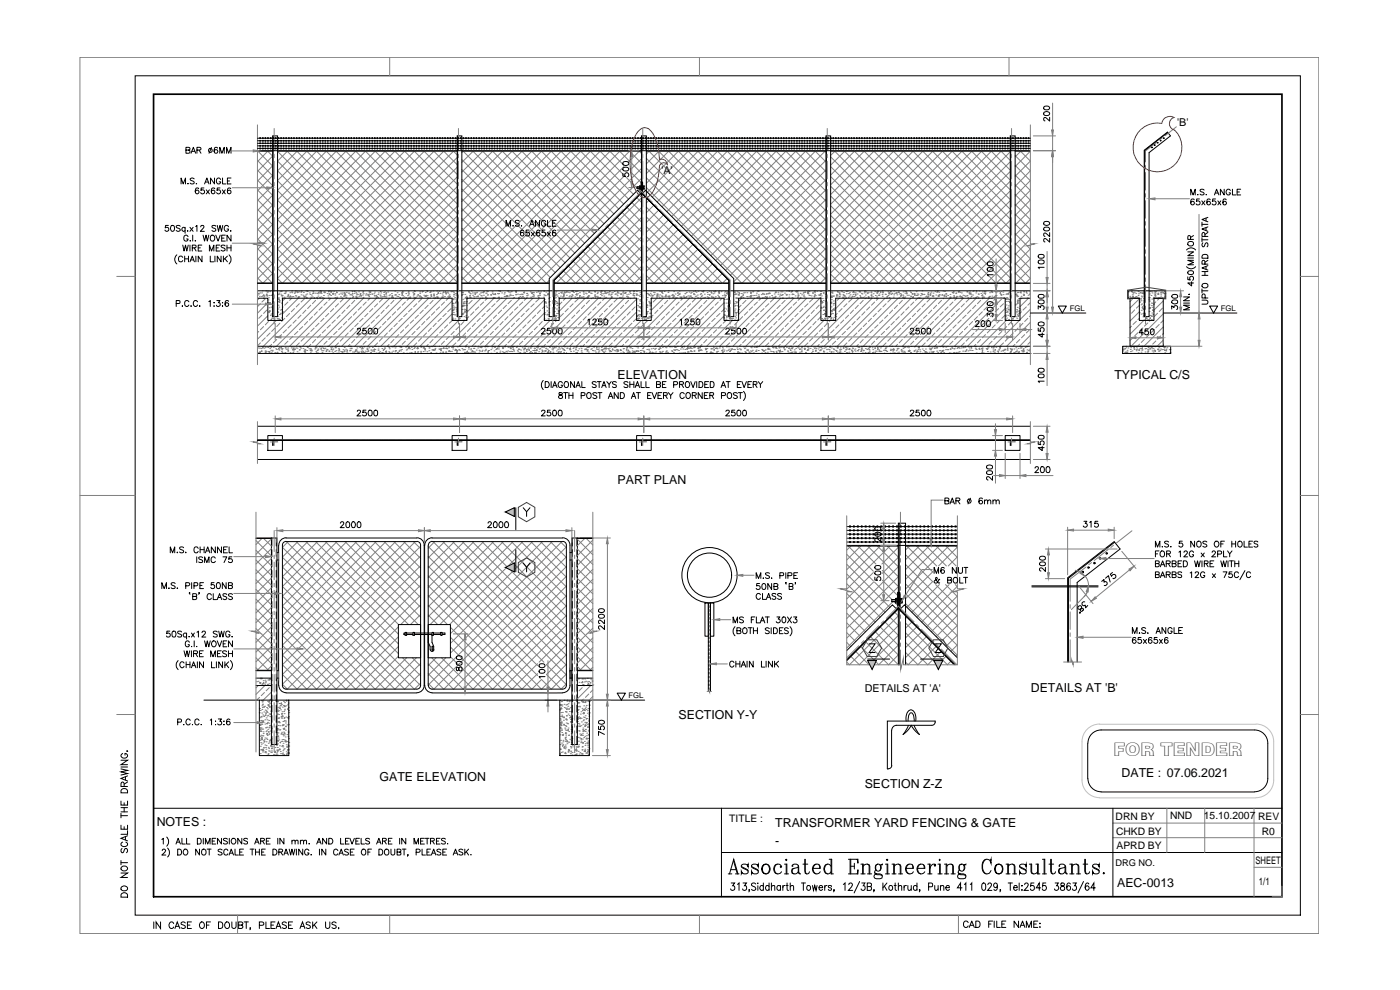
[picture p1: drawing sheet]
<svg xmlns="http://www.w3.org/2000/svg" width="420mm" height="297mm" viewBox="0 0 420 297" stroke-linecap="round" stroke-linejoin="round" font-family="sans-serif">
<defs><g id="words">
<text font-size="5.5" x="334.2" y="226.8">FOR TENDER</text>
<g font-size="4.9">
<text x="54.7" y="47.3">BAR 6MM</text>
<text x="282.2" y="152.4">BAR 6mm</text>
</g>
<text font-size="4.9" fill="#808080" x="287.9" y="279.4">CAD FILE NAME:</text>
<g font-size="3.7">
<text x="185.3" y="113.6">ELEVATION</text>
<text x="334.4" y="113.6">TYPICAL C/S</text>
<text x="185.3" y="145.4">PART PLAN</text>
<text x="309.4" y="207.7">DETAILS AT 'B'</text>
<text x="203.6" y="215.8">SECTION Y-Y</text>
<text x="336.6" y="233.2">DATE : 07.06.2021</text>
<text x="113.9" y="234.2">GATE ELEVATION</text>
<text x="259.5" y="236.4">SECTION Z-Z</text>
<text x="47" y="247.7">NOTES :</text>
<text x="232.6" y="248.1">TRANSFORMER YARD FENCING &amp; GATE</text>
<text x="232.6" y="253.5">-</text>
<text x="335.3" y="266.3">AEC-0013</text>
</g>
<g font-size="3.2">
<text x="353.3" y="37.7">'B'</text>
<text x="198.5" y="52.3">'A'</text>
<text x="259.5" y="207.7">DETAILS AT 'A'</text>
</g>
<g font-size="3.1">
<text x="334.8" y="245.9">DRN BY</text>
<text x="351.1" y="245.8">NND</text>
<text x="361.3" y="245.8">15.10.2007</text>
<text x="377.6" y="245.9">REV</text>
<text x="218.9" y="246.6">TITLE :</text>
<text x="334.9" y="250.5">CHKD BY</text>
<text x="378.7" y="250.4">R0</text>
<text x="335.1" y="254.8">APRD BY</text>
<text x="376.8" y="259.1">SHEET</text>
<text x="377.8" y="265.5">1/1</text>
</g>
<text font-size="2.8" x="334.8" y="259.8">DRG NO.</text>
<g font-size="2.3">
<text x="321" y="93.3">FGL</text>
<text x="366.4" y="93.3">FGL</text>
<text x="188.6" y="209.5">FGL</text>
</g>
</g></defs>
<!-- layer: HATCH -->
<g fill="#808080" stroke="#808080" stroke-width=".3">
<path d="M171.1 201.2l.5 2.3v-2.3zM171.1 201.2l.5 2.3h-.5z"/>
<path d="M171.1 165.8l.5 2.2v-2.2zM171.1 165.8l.5 2.2h-.5z"/>
<path d="M83.1 201.2l.5 2.3v-2.3zM83.1 201.2l.5 2.3h-.5z"/>
<path d="M83.1 165.8l.5 2.2v-2.2zM83.1 165.8l.5 2.2h-.5z"/>
</g>
<!-- layer: 0 -->
<g fill="none" stroke="#000" stroke-width=".3">
<path d="M77.3 45.2h4.5M77.3 45.3h4.5M83.3 45.2h53.9M83.3 45.3h53.9M138.6 45.2h53.9M138.6 45.3h53.9M191.2 56.5h.7M191.9 56.3h.5M192 55.8v.9M192.4 56v.7M192.4 55.8v.2M192.4 55.8h.1"/>
<path d="M192.4 56.7h.1M192.4 55.8h-.5v.9h.5M192.4 56.1h-1.2v.4h1.2M192.4 55.8v.9M192.8 56.1l.4-.1v.5M192.8 56.3h.4M192.8 56.5h.4M193.2 55.8h.1M193.2 56.7h.1M193.2 55.8h-.4v.9h.4M193.2 55.8v.9M193.3 55.8v.2"/>
<path d="M193.3 56.4v.3M194 45.2h53.9M194 45.3h53.9M249.3 45.2h53.9M249.3 45.3h53.9M304.7 45.2h4.5M304.7 45.3h4.5M77.3 89.5h3.1v6.6h4.4v-6.6h50.9v6.6h4.4v-6.6h23.3v6.6h4.4v-6.6h23.3v6.6h4.3v-6.6h21.9v6.6h4.4v-6.6h24.7v6.6h4.4v-6.6h50.9v6.6h4.4v-6.6h3.1M77.3 87.3h231.9M77.3 85h4.5M77.3 84.9h4.5M83.3 85h53.9"/>
<path d="M83.3 84.9h53.9M138.6 85h26.2M138.6 84.9h26.2M166.3 85h26.2M166.3 84.9h26.2M194 85h24.7M194 84.9h24.7M220.2 85h27.7M220.2 84.9h27.7M249.3 85h53.9M249.3 84.9h53.9M304.7 85h4.5"/>
<path d="M304.7 84.9h4.5M309.2 93.9h16.7M317.6 91.8h2.4l-1.2 2.1zM341.9 89.5h-2.8v14.4h10v-14.4h-2.8M341.9 89.5h-3.3v-2.2h11.1v2.2h-3.4M341.9 89.5v6.6h4.4v-6.6M349.1 93.9h22.1M363 91.8h2.4l-1.2 2.1zM77.3 106.1h231.9M77.3 103.9h231.9M336.9 103.9h14.4v2.2h-14.4zM77.3 127.9h231.9"/>
<path d="M77.3 137.9h231.9M80.4 130.7h4.4v4.4h-4.4zM135.7 130.7h4.4v4.4h-4.4zM191.1 130.7h4.3v4.4h-4.3zM246.4 130.7h4.4v4.4h-4.4zM301.7 130.7h4.4v4.4h-4.4zM309.2 132h-231.9l231.9 .2M151.7 153.6l2.7-1.3v2.6zM154.8 152.3v6.6M157 152.3l1 1.3v1.3M159.1 152.3l-1.1 1.3M76.8 161.4h4.7"/>
<path d="M76.8 161.6h4.7M83.1 165.8h.5M83.1 168h.5M127.3 163.6h.1M151.7 170.3l2.7-1.4v2.7zM154.8 164.9v6.7M157 168.9l1 1.3v1.4M159.1 168.9l-1.1 1.3M171.1 165.8h.5M171.1 168h.5M173.3 161.4h4.6M173.3 161.6h4.6"/>
<path d="M254.1 163.6h15.5M254.1 163.8h15.5M267.6 180h1.2M268.8 179.5v.3M268.9 179.9v.6M269.4 179.9v.6M269.4 179.6h.1M269.4 179.9h-1.8v.6h1.8v.4M269.4 179.6h-.6v1.3M269.4 179.6v1.3M269.4 179.5v.3M270.1 179.9h.6"/>
<path d="M270.6 179.9v.6M270.7 179.6h.1M270.7 179.6h-.6v1.3h.6M270.7 179.6v1.3M270.7 179.5v.3M271.8 163.6h15.5M271.8 163.8h15.5M309.7 175.8h10.7M309.7 176.1h10.7M320.7 175.8h8.9M320.7 176.1h8.9M119.6 187.4h6.6v10h-6.6z"/>
<path d="M121.6 189.9h-.4v.5h.4M121.6 189.7h.4v.9h-.4zM122 190.4h1.9M122 189.9h1.9M123.9 189.7h.5v.9h-.5zM124.4 190.4h5.3M124.4 189.9h5.3M128.5 187.4h6.7v10h-6.7zM128.5 190.4v2.3l.6 1.2v1.1M129.1 194.9a.54 .54 0 0 0 .6 .6 .54 .54 0 0 0 .5-.6M129.7 194.1v.9l.1 .1 .2-.1M129.7 194l.1-.1 .2 .1"/>
<path d="M129.7 190.6h.4v-.9h-.4v3l.5 1.2v1.1M129.9 194.1v.9M130.1 190.4h2.2M130.1 189.9h2.2M132.3 189.7h.4v.9h-.4zM132.7 189.9h.8v.5h-.8M211.6 180.9h1v10h-1zM213.2 180.9h1v10h-1zM260.4 198.2h2.6l-1.3 2.7zM260.4 197.7h6.6M260.8 193.2h1.8l-1.8 2.6h1.8M267.6 180.5h1.2"/>
<path d="M268.8 180.2h.6M268.8 180.5v.4M268.8 180.9h.6M270.1 180.5h.6v.4M270.1 180.2h.6M276.3 197.7h6.6M280.3 198.2h2.6l-1.3 2.7zM280.7 193.2h1.8l-1.8 2.6h1.8M61.2 210.1h16.6M76.8 203.5h4.7M76.8 201.2h4.7M76.8 201.1h4.7"/>
<path d="M76.8 205.7h4.7M77.8 210.1h8.9v16.6h-8.9zM83.1 203.5h.5M83.1 201.2h.5M86.7 210.1h81.3M168 210.1h8.9v16.6h-8.9zM171.1 203.5h.5M171.1 201.2h.5M173.3 203.5h4.6M173.3 201.2h4.6M173.3 201.1h4.6M173.3 205.7h4.6"/>
<path d="M176.9 210.1h16.6M185.2 208h2.5l-1.2 2.1zM212.6 207.5v-26.6h.6v26.6M267.6 219.1v10.6M279.6 217.6h-10.5a1.43 1.43 0 0 0-1.5 1.5M280.7 216.6a.98 .98 0 0 1-1 1M280.7 216.7v-.3h-14.4v14.3h.3M36.3 230.7l2 .4-2 .5 2 .5-2 .4M36.3 228.1h2l-2 1.3h2M36.3 230.1h2M36.4 237a1.08 1.08 0 0 1 1.9 .2v.7h-2zM36.8 226.1a.71 .71 0 0 0-.5 .8 .71 .71 0 0 0 .8 .6h.4a.7 .7 0 0 0 .8-.7 .7 .7 0 0 0-.8-.7v.5"/>
<path d="M37.3 236l-.2-1.2-.4-.2-.4 .5v.9h2M37.6 233.1v.9M38.1 225.2v.2zM38.3 232.8l-2 .8 2 .7M38.3 234.6l-1 .7M267.6 229.7a.98 .98 0 0 1-.9 .9M36.3 247.6v1.2h2v-1.2M36.3 240.4v1.2h2v-1.2M36.3 258.8h2M36.3 244v1.4M36.3 258.2v1.3M36.3 244.7h2"/>
<path d="M36.3 243.6h2M36.3 242.3h2M36.6 254.6a.68 .68 0 0 0-.3 .7 .68 .68 0 0 0 .5 .5l.7-1.2h.5a.76 .76 0 0 1 0 1.2M36.8 252.7a.68 .68 0 0 0-.5 .8 .68 .68 0 0 0 .8 .5h.4a.68 .68 0 0 0 .8-.5 .68 .68 0 0 0-.5-.8M37.3 240.9v.7M37.3 242.3v1.3M37.3 248v.8M37.6 251.1v.9M38.3 250.8l-2 .7 2 .8M38.3 249.2v1.1h-2M36.3 261.9h2l-2 1.4h2M36.4 268.2a1.08 1.08 0 0 1 1.9 .3v.7h-2z"/>
<path d="M36.4 260.2a.93 .93 0 0 1 1.2-.4 .93 .93 0 0 1 .5 1.1 .93 .93 0 0 1-1.1 .4 .93 .93 0 0 1-.6-1.1zM36.6 266a.88 .88 0 0 1 1.3-.1 .88 .88 0 0 1 .1 1.3 .94 .94 0 0 1-1.2 0 .94 .94 0 0 1-.4-1zM46.2 276.6v2M48.2 276.6v2l-1.4-2v2M52.1 277.1a.71 .71 0 0 0-.8-.5 .71 .71 0 0 0-.6 .8 .8 .8 0 0 0 .4 1 .8 .8 0 0 0 1-.3M52.5 278.6l.7-2 .8 2M52.8 277.9h.9M55.6 276.9a.68 .68 0 0 0-.7-.3 .68 .68 0 0 0-.6 .5l1.3 .9v.3l-.4 .3-.9-.3M56.2 277.6h.8M57.5 276.6h-1.3v2h1.3M60.1 276.9l.1-.2a.93 .93 0 0 1 1.2 .6 .93 .93 0 0 1-.5 1.2 .89 .89 0 0 1-1.1-.4 .89 .89 0 0 1 .3-1.2zM62 277.6h.7"/>
<path d="M63.2 276.6h-1.2v2M65.6 276.6a1.1 1.1 0 0 1 1.2 .5 1.1 1.1 0 0 1-.1 1.2l-1.1 .3zM67.6 276.9l.2-.2a.93 .93 0 0 1 1.1 .5 .93 .93 0 0 1-.2 1.1 .88 .88 0 0 1-1.2-.1 .88 .88 0 0 1 .1-1.3zM69.6 276.6v1.7l.5 .3 .5-.1 .3-.5v-1.4M71.6 277.6h.8l.5-.6-.5-.4h-.8v2l1.2-.2 .1-.5-.5-.3M73.3 276.6h1.2M73.9 276.6v2M75.2 278.5h-.2h.2l-.2 .5M77.8 277.6h1.2l.2-.6-.5-.4h-.9v2M79.8 276.6v2h1.1M81.3 277.6h.8M82.5 276.6h-1.2v2h1.2"/>
<path d="M82.9 278.6l.7-2 .7 2M83.1 277.9h1M86 276.9a.68 .68 0 0 0-.7-.3 .68 .68 0 0 0-.6 .5l1.3 .9v.3l-.5 .3-.8-.3M86.6 277.6h.8M87.8 276.6h-1.2v2h1.2M90 278.6l.8-2 .7 2M90.3 277.9h.9M93.1 276.9a.68 .68 0 0 0-.7-.3 .68 .68 0 0 0-.5 .5l1.2 .9v.3l-.4 .3-.8-.3M93.8 276.6v2M94.3 277.4l.8 1.2M95.1 276.6l-1.3 1.3M97.7 276.6l.1 1.7 .4 .3 .5-.1 .3-.5v-1.4"/>
<path d="M100.9 276.9a.68 .68 0 0 0-.7-.3 .68 .68 0 0 0-.6 .5l1.3 .9v.3l-.5 .3-.8-.3M101.6 278.4v.2z"/>
</g>
<!-- layer: HATCH -->
<g fill="none" stroke="#808080" stroke-width=".3">
<path d="M77.3 37.5v35.7h-1.4l2.3 .5h-.9v35.7M309.2 37.5v35.7h1.4l-2.3 .5h.9v35.7M77.3 54l4.5 4.6M77.3 45.5l.2-.2 4.3 4.6M77.3 59.9l4.5 4.6M77.3 57l4.5 4.6M77.3 51.1l4.5 4.6M77.3 48.1l4.5 4.7M80.3 45.3l1.5 1.6M80.4 45.3l-3.1 3.2M81.8 55.6l-4.5 4.6M81.8 46.8l-4.5 4.6"/>
<path d="M81.8 49.7l-4.5 4.7M81.8 52.6l-4.5 4.7M81.8 58.6l-4.5 4.6M83.3 45.3h.1M83.3 57.2l27.7 27.7M83.3 54.2l30.7 30.7M83.3 45.4l39.5 39.5M86.2 45.3l39.5 39.6M86.3 45.3l-3 3 36.6 36.6M89.1 45.3l39.6 39.6M89.2 45.3l-5.9 6 33.7 33.6M92.1 45.3l39.5 39.6"/>
<path d="M92.1 45.3l-8.8 8.9M95 45.3l39.5 39.6M95 45.3l-11.7 11.8M97.9 45.3l39.3 39.4M98 45.3l-14.7 14.7M100.8 45.3l36.4 36.4M101 45.3l-17.7 17.7 21.9 21.9M103.7 45.3l33.5 33.4M103.9 45.3l-20.6 20.6 19 19M109.7 45.3l27.5 27.6M109.7 45.3l-26.4 26.5M112.6 45.3l24.6 24.7"/>
<path d="M112.6 45.3l-29.3 29.4M115.5 45.3l21.7 21.7M115.6 45.3l-32.3 32.4 7.2 7.2M118.5 45.3l18.7 18.8M118.5 45.3l-35.2 35.3 4.3 4.3M121.4 45.3l15.8 15.9M121.5 45.3l-38.2 38.2M124.3 45.3l12.9 12.9M124.4 45.3l-39.6 39.6M127.2 45.3l10 10M127.4 45.3l-39.7 39.6M130.2 45.3l7 7"/>
<path d="M130.3 45.3l-39.6 39.6M137.2 47.3l-37.7 37.6M137.2 56l-28.9 28.9M137.2 58.9l-26 26M137.2 49.4l-4-4.1-39.6 39.6M137.2 46.5l-1.1-1.2-39.5 39.6M137.2 50.2l-34.8 34.7M137.2 53.1l-31.8 31.8M138.6 59.6l25.3 25.3M138.6 56.7l26.5 26.6M138.6 53.8l28 28M138.6 50.9l29.5 29.4"/>
<path d="M138.6 47.9l31 31M139 45.3l32.1 32.1M139.1 45.3l-.5 .5M141.9 45.3l30.6 30.7M142 45.3l-3.4 3.4M144.8 45.3l29.2 29.1M145 45.3l-6.4 6.3M147.8 45.3l27.6 27.7M147.9 45.3l-9.3 9.3M150.7 45.3l26.2 26.2M150.8 45.3l-12.2 12.2M153.7 45.3l24.7 24.7"/>
<path d="M153.7 45.3l-15.1 15.2M156.6 45.3l23.2 23.3M156.7 45.3l-18.1 18.1M159.6 45.3l21.7 21.8M159.6 45.3l-21 21M168.3 45.3l17.4 17.4M168.5 45.3l-29.9 29.8M171.2 45.3l16 15.9M171.4 45.3l-32.8 32.7M174.2 45.3l14.4 14.5M174.3 45.3l-35.7 35.7M177.2 45.3l12.9 13"/>
<path d="M177.2 45.3l-38.6 38.7M180.1 45.3l7.1 7.2M180.1 45.3l-39.5 39.6M183 45.3l4.2 4.3M183.1 45.3l-39.6 39.6M185.9 45.3l6.6 6.7M186 45.3l-39.5 39.6M187.2 50l-34.9 34.9M187.4 52.8l-32.2 32.1M187.5 52.8l3.7 3.7M188.9 45.3l3.6 3.7M189 45.3l-39.6 39.6"/>
<path d="M189.2 51.6l3.2 3.1M191.1 59.3l1.4 1.4M191.2 56.5l1.2 1.2M192.3 56.7l-.7 .7M192.5 53.5l-31.4 31.4M192.5 46l-.7-.7-3.3 3.4M192.5 47.6l-3.3 3.3M192.5 50.6l-34.3 34.3M192.5 59.4l-25.5 25.5M194 46.2l.8-.9 39.5 39.6M194 56.3l28.6 28.6M194 53.3l31.5 31.6"/>
<path d="M194 50.4l34.5 34.5M194 47.5l37.4 37.4M197.7 45.3l39.6 39.6M197.8 45.3l-3.8 3.9M200.6 45.3l39.6 39.6M200.7 45.3l-6.7 6.8M203.6 45.3l39.5 39.6M203.6 45.3l-9.6 9.7M206.5 45.3l39.5 39.6M206.6 45.3l-12.3 12.4M209.4 45.3l38.5 38.5M209.5 45.3l-13.7 13.8"/>
<path d="M212.3 45.3l35.6 35.5M212.5 45.3l-15.3 15.3M215.3 45.3l32.6 32.6M215.4 45.3l-16.7 16.7M218.2 45.3l29.7 29.7M218.3 45.3l-18.2 18.2M224.1 45.3l23.8 23.8M224.2 45.3l-21.1 21.1M227 45.3l20.9 20.9M227.1 45.3l-22.6 22.6M230 45.3l17.9 18M230 45.3l-24 24.1"/>
<path d="M232.9 45.3l15 15M233 45.3l-25.5 25.6M235.8 45.3l12.1 12M235.9 45.3l-26.9 27M238.7 45.3l9.2 9.1M238.9 45.3l-28.5 28.5M241.7 45.3l6.2 6.2M241.8 45.3l-29.9 30M244.7 45.3l3.2 3.3M244.7 45.3l-31.4 31.4M247.6 45.3l.3 .4M247.6 45.3l-32.8 32.9"/>
<path d="M247.9 59.8l-25.2 25.1M247.9 48.1l-31.6 31.5M247.9 51l-30.2 30.1M247.9 53.9l-28.7 28.7M247.9 56.9l-27.7 27.6M249.3 58.8l26.1 26.1M249.3 55.9l29.1 29M249.3 53l32 31.9M249.3 50l34.9 34.9M249.3 47.1l37.8 37.8M250.5 45.3l39.6 39.6M250.6 45.3l-1.3 1.3"/>
<path d="M253.4 45.3l39.6 39.6M253.5 45.3l-4.2 4.2M256.4 45.3l39.6 39.6M256.5 45.3l-7.2 7.2M259.3 45.3l39.6 39.6M259.4 45.3l-10.1 10.1M262.2 45.3l39.6 39.6M262.3 45.3l-13 13.1M265.2 45.3l38 38.1M265.3 45.3l-16 16M268.1 45.3l35.1 35.1M268.2 45.3l-18.9 19"/>
<path d="M271.1 45.3l32.1 32.2M271.1 45.3l-21.8 21.9M274 45.3l29.2 29.3M274.1 45.3l-24.8 24.8M276.9 45.3l26.3 26.3M277 45.3l-27.7 27.7M279.8 45.3l23.4 23.4M280 45.3l-30.7 30.7M282.8 45.3l20.4 20.4M282.9 45.3l-33.6 33.6M285.7 45.3l17.5 17.5M285.8 45.3l-36.5 36.6"/>
<path d="M288.7 45.3l14.5 14.6M288.7 45.3l-39.4 39.5M291.6 45.3l11.6 11.7M291.7 45.3l-39.6 39.6M294.5 45.3l8.7 8.7M294.6 45.3l-39.6 39.6M297.5 45.3l5.7 5.8M297.5 45.3l-39.5 39.6M300.4 45.3l2.8 2.8M300.5 45.3l-39.6 39.6M303.2 48.5l-36.5 36.4M303.2 54.4l-30.5 30.5"/>
<path d="M303.2 45.5l-39.4 39.4M303.2 51.4l-33.5 33.5M303.2 57.3l-27.6 27.6M304.7 46.7l4.5 4.6-4.5 4.6M304.7 58.4l4.5 4.6-4.5 4.6M304.7 55.4l4.5 4.7M304.7 52.5l4.5 4.7M304.7 49.6l4.5 4.6M306.2 45.3l3 3-4.5 4.6M306.4 45.3l-1.7 1.8M309.2 45.3v.1M309.2 45.3l-4.5 4.7"/>
<path d="M309.2 54.2l-4.5 4.6M309.2 57.1l-4.5 4.6M77.3 77.5l4.5 4.5-2.8 2.9M77.3 74.6l4.5 4.6M77.3 71.6l4.5 4.7M77.3 68.7l4.5 4.6M77.3 65.7l4.5 4.7M77.3 62.8l4.5 4.6M81.8 70.3l-4.5 4.6M81.8 61.5l-4.5 4.6M81.8 64.4l-4.5 4.6M81.8 67.3l-4.5 4.7"/>
<path d="M81.8 73.2l-4.5 4.7M81.8 76.1l-4.5 4.7M81.8 79.1l-4.5 4.6M83.3 74.7l10.2 10.2M83.3 71.8l13.1 13.1M83.3 60.1l24.8 24.8M137.2 61.9l-23 23M137.2 64.8l-20.1 20.1M137.2 67.8l-17.1 17.1M137.2 70.7l-14.2 14.2M137.2 75.8l-30.4-30.5-23.5 23.5 16 16.1M137.2 73.7l-11.3 11.2"/>
<path d="M137.2 76.6l-8.4 8.3M137.2 79.5l-5.5 5.4M138.6 77.3l7.7 7.6M138.6 74.3l10.6 10.6M138.6 71.4l13.5 13.5M138.6 68.5l16.5 16.4M138.6 65.5l19.4 19.4M138.6 62.6l22.4 22.3M170.6 79.9l5 5M172.1 78.4l6.4 6.5M173.5 77l8 7.9M175 75.4l9.5 9.5"/>
<path d="M176.5 74l10.9 10.9M177.9 72.5l12.4 12.4M179.4 71.1l13.1 13.1M180.8 69.6l11.7 11.7M182.4 68.1l10.1 10.3M182.8 65.7l-20.3-20.4-23.9 24M183.8 66.7l8.7 8.7M184.3 64.2l-18.8-18.9-26.9 26.9M185.3 65.2l7.2 7.3M186.7 63.8l5.8 5.7M188.2 62.2l4.3 4.4M189.7 60.8l2.8 2.8"/>
<path d="M192.5 62.3l-22.6 22.6M192.5 65.3l-19.7 19.6M192.5 68.2l-16.7 16.7M192.5 71.1l-13.8 13.8M192.5 77l-7.9 7.9M192.5 80l-4.9 4.9M192.5 74l-10.8 10.9M194 73.9l11 11M194 62.2l22.7 22.7M194 65.1l19.8 19.8M194 79.8l5.1 5.1M194 76.8l8 8.1"/>
<path d="M194 71l13.9 13.9M194 68l16.9 16.9M194.7 60.1l-.7 .8M196.2 61.6l-2.2 2.2M197.7 63.1l-3.7 3.6M199.1 64.5l-5.1 5.2M200.6 66l-6.6 6.7M201.6 65l19.6-19.7 26.7 26.7M202 67.4l-8 8.2M203.5 68.9l-9.5 9.6M205 70.4l-11 11M206.5 71.9l-12.5 12.4"/>
<path d="M207.9 73.3l-11.6 11.6M209.4 74.8l-10.2 10.1M210.9 76.3l-8.7 8.6M212.3 77.7l-7.1 7.2M213.8 79.2l-5.7 5.7M247.9 65.7l-19.3 19.2M247.9 68.6l-16.3 16.3M247.9 62.7l-22.2 22.2M247.9 71.6l-13.4 13.3M247.9 74.5l-10.5 10.4M247.9 77.4l-7.6 7.5M249.3 79.4l5.6 5.5"/>
<path d="M249.3 76.4l8.5 8.5M249.3 73.5l11.4 11.4M249.3 70.6l14.3 14.3M249.3 67.6l17.3 17.3M249.3 64.7l20.2 20.2M249.3 61.7l23.2 23.2M303.2 60.2l-24.7 24.7M303.2 63.2l-21.8 21.7M303.2 66.1l-18.8 18.8M303.2 69l-15.9 15.9M303.2 72l-13 12.9M303.2 74.9l-10 10"/>
<path d="M303.2 77.9l-7.1 7M304.7 61.3l4.5 4.6-4.5 4.7M304.7 64.3l4.5 4.5-4.5 4.7M304.7 73l4.5 4.7-4.5 4.5M304.7 76l4.5 4.6-4.3 4.3M304.7 78.9l4.5 4.7M304.7 70.1l4.5 4.6M304.7 67.2l4.5 4.6M309.2 60l-4.5 4.7M309.2 71.8l-4.5 4.6M309.2 74.7l-4.5 4.6M77.3 88.5h.1"/>
<path d="M77.3 83.4l1.5 1.5M77.3 80.4l4.4 4.5M77.6 99.4l-.3 .4M77.7 88l.1 .2-.2-.1zM77.8 89.5l-.5 .6M77.8 88.9h.1M78 87.9h.1M78.2 91.1l-.9 .9M78.5 89h.1M78.5 87.9h.1M78.6 94.6l-1 .9M78.7 87.3h.1"/>
<path d="M78.9 88.7l.3-.2v.3zM79 89.5h.1M79 88.6h.1M79.1 98l-.9 .9M79.2 88.9h.1M79.6 89.7l-1 .9M79.8 87.3h.1M79.8 88.6h.1M79.9 88.4l.2-.2zM80.1 88.8h.1M80.1 93l-1 1.1M80.1 87.6h.1"/>
<path d="M80.2 88.7h.1M80.2 87.6h.1M80.4 90.8l-3.1 3.2M80.4 94.7l-3.1 3.2M80.4 90h.1M80.4 87.3h.1M80.6 89.4h.1M80.6 93.5h.1M80.6 90.7v.2h-.2zM80.6 96.5l-1 1M80.6 93.8h.1M80.8 92.3h.1"/>
<path d="M80.8 93.5h.1M80.8 88.7h.1M80.8 90.9l.3-.1-.1 .2zM80.9 90.8h.1M80.9 87.5h.1M81 93.2l.1 .2h-.2zM81.1 99.9l-1 1M81.1 94.6h.1M81.3 88.7h.1M81.3 92.1h.1M81.3 94.2h.1M81.3 95.9l.2-.2z"/>
<path d="M81.6 94.1h.1M81.6 95.1h.1M81.6 91h.1M81.6 92.2h.1M81.6 88.5l.2-.1zM81.7 93h.1M81.7 88.3h.1M81.7 92.5h.1M81.8 90.7h.1M81.8 91.8h.1M81.8 95.6h.1M81.8 89.6h.1"/>
<path d="M81.8 90.5h.1M81.8 94.7h.1M82.3 95.7h.1M82.5 98.4l-1 1M82.9 96.1l-5.6 5.7M83.2 95.6h.1M83.3 96h.1M83.3 83.6l1.3 1.3M83.3 93.5l.1-.1-.1 .2M83.4 93.8h.1M83.4 94.9h.1M83.4 89.6h.1"/>
<path d="M83.4 92.7h.1M83.4 88.4h.1M83.5 90.5h.1M83.5 91.6h.1M83.6 89.4h.1M83.6 95.6h.1M83.6 88.3h.1M83.6 89.9l.3-.2zM83.7 88h.1M83.7 92.1h.1M83.7 90.7h.1M83.7 90.5h.1"/>
<path d="M83.8 90.2h.1M83.8 94.4h.1M83.9 95.9v.2h-.2zM84 87.5h.1M84 96l.2-.1-.1 .2zM84 97l-1 1M84.1 94.2h.1M84.1 93h.1M84.2 94h.1M84.3 88.3h.1M84.4 88.8h.1M84.4 95.4h.1"/>
<path d="M84.4 90.9h.1M84.4 88.7h.1M84.4 92.8h.1M84.4 87.4l.2-.1zM84.6 89.4h.1M84.7 88.8l.2-.2zM84.8 93.6h.1M84.9 92.1l-.1 .2M85.3 88h.1M85.3 89.2h.1M85.5 95.5l-1 1M85.5 88.1h.1"/>
<path d="M85.6 87.6h.1M85.6 89.5l-.8 .8M85.7 87.6h.1M86 98.9l-1.1 1M86.2 88.9h.1M86.4 88.3h.1M86.4 88.8l.3-.1zM86.4 90.6l-.9 1M86.7 89.2h.1M86.9 88.9h.1M86.9 94.1l-.9 .9M87 87.8h.1"/>
<path d="M87.2 88.8l.1 .2h-.2zM87.4 97.5l-1 .9M87.5 87.6h.1M87.6 89h.1M87.6 87.3h.1M87.6 89.5l-.7 .6M87.6 87.8h.1M87.9 89h.1M88.3 88h.1M88.4 92.6l-1 .9M88.4 87.7h.1M88.6 87.3h.1"/>
<path d="M88.6 88.7h.1M88.7 87.6h.1M88.8 88.8h.1M88.9 96l-1 1M89.2 87.7l.2-.1-.1 .2zM89.3 87.7h.1M89.4 99.4l-1 1M89.5 89.2l.1-.2zM89.5 89.5l-4.7 4.7M89.6 89.2h.1M89.7 87.6h.1M89.7 89h.1"/>
<path d="M89.8 91.1l-.9 1M90.3 87.7h.1M90.3 88.5h.1M90.3 87.3h.1M90.3 94.6l-.9 .9M90.4 87.3h.1M90.9 98l-1.1 .9M90.9 88.6h.1M91 87.8h.1M91.2 89l.2-.1v.3zM91.4 89.7l-1.1 .9M91.5 89.1h.1"/>
<path d="M91.6 88.8h.1M91.7 88.5h.1M91.8 87.3h.1M91.8 93l-.9 1.1M92 89.4h.1M92 89.2l.1 .2h-.2zM92.1 88.2h.1M92.1 87.4h.1M92.2 87.3h.1M92.3 96.5l-.9 1M92.8 87.9h.1M92.8 99.9l-1 1"/>
<path d="M93 88.3h.1M93.3 89.2h.1M93.3 91.6l-1 1M93.5 88.5h.1M93.5 89.5l-14.5 14.4M93.7 89.1h.1M93.8 88h.1M93.8 95l-1 1M93.9 87.5h.1M94 88l.2-.1v.2zM94.2 89.4h.1M94.3 98.4l-1 1"/>
<path d="M94.3 89.5h.1M94.6 88h.1M94.7 90.1l-.9 1M95 89.3h.1M95 89.2h.1M95.1 88h.1M95.2 93.5l-.9 1.1M95.4 88.8h.1M95.4 88.1h.1M95.4 89.5l-.2 .2M95.5 87.8h.1M95.7 87.6h.1"/>
<path d="M95.7 97l-1 1M95.9 88h.1M95.9 89.3l.3-.1-.1 .2zM96.2 87.3h.1M96.3 89.1h.1M96.4 88h.1M96.4 87.4l.1 .3h-.3zM96.7 92.1l-1 .9M96.8 89.4h.1M97.1 88.7h.1M97.1 87.6h.1M97.2 87.8h.1"/>
<path d="M97.2 95.5l-.9 1M97.3 87.8h.1M97.4 89.5l-14.4 14.4M97.5 87.6h.1M97.7 98.9l-1 1M98.2 88.1h.1M98.2 90.6l-1 1M98.4 88.8h.1M98.5 89.4h.1M98.5 87.5l.2-.2v.3zM98.7 94.1l-1 .9M98.7 88.2l.3-.1-.1 .2z"/>
<path d="M98.9 87.3h.1M98.9 88.4h.1M99.2 97.5l-1 .9M99.2 88.7h.1M99.2 87.7h.1M99.3 87.5h.1M99.3 89.5l-.6 .6M99.7 88.2l.3-.2 .1 .3zM99.9 88.1h.1M100.1 87.4h.1M100.1 92.6l-.9 .9M100.5 88.1h.1"/>
<path d="M100.5 89.3h.1M100.5 88.5h.1M100.6 96l-1 1M101 89.5h.1M101 87.8h.1M101.1 89.2h.1M101.1 87.6v.2h-.1zM101.1 99.4l-1 1M101.3 89.5l-14.4 14.4M101.6 91.1l-1 1M101.7 88.3h.1M102.1 94.6l-1 .9"/>
<path d="M102.2 89h.1M102.2 88h.1M102.5 89.4h.1M102.6 88.3h.1M102.6 98l-1 .9M102.8 87.9h.1M103 88.8h.1M103 89.7l-.9 .9M103.3 88l.2-.2zM103.3 88.8l.3-.3v.3zM103.4 88.1h.1M103.5 88.3h.1"/>
<path d="M103.5 88.5l.2-.1v.2zM103.6 93l-1 1.1M103.8 89.3h.1M103.9 88.8h.1M103.9 87.7h.1M104.1 96.5l-1.1 1M104.5 88h.1M104.5 99.9l-.9 1M104.7 88h.1M105 88.5h.1M105 91.6l-.9 1M105.2 88.4h.1"/>
<path d="M105.2 89.5l-14.4 14.4M105.5 95l-1 1M105.6 88.6h.1M105.6 87.4h.1M105.8 89.2h.1M105.8 88l.1 .2-.2-.1zM105.9 89h.1M106 98.4l-1 1M106.3 88h.1M106.3 87.4l.2-.1zM106.5 90.1l-1 1M106.7 88.9h.1"/>
<path d="M106.8 87.7h.1M106.9 88.1h.1M107 88.5h.1M107 93.5l-1 1.1M107.1 89v.4h-.2zM107.2 89.5l-.2 .2M107.2 89.5h.1M107.3 88.3h.1M107.5 97l-1 1M107.6 87.6h.1M107.7 88.9h.1M108 88.7h.1"/>
<path d="M108.1 88.1h.1M108.1 88.4l.2-.2zM108.3 88.8l.2-.1zM108.4 92.1l-.9 .9M108.8 88.5h.1M108.8 87.8h.1M108.9 87.4h.1M109 89.2h.1M109 95.5l-1.1 1M109 88.1h.1M109.1 89.5l-14.4 14.4M109.5 98.9l-1.1 1"/>
<path d="M109.7 88.5h.1M109.8 88.1h.1M109.9 90.6l-.9 1M110.1 88.5h.1M110.4 94.1l-.9 .9M110.5 88.6h.1M110.6 88.4l.1 .2h-.2zM110.7 89h.1M110.7 87.9h.1M110.7 87.5h.1M110.9 88.3h.1M110.9 97.5l-1 .9"/>
<path d="M111 87.7l.3-.1zM111 89.5l-.6 .6M111.6 88.2h.1M111.6 88.3h.1M111.9 92.6l-1 .9M112.2 88.1h.1M112.3 88.8h.1M112.3 88.7h.1M112.4 87.6h.1M112.4 96l-1 1M112.8 89.4h.1M112.8 88.8l.2-.2z"/>
<path d="M112.8 99.4l-.9 1M113 89.5l-14.4 14.4M113.1 89l.2-.1-.1 .3zM113.3 91.1l-.9 1M113.4 89.2h.1M113.4 88.3h.1M113.5 87.9h.1M113.8 94.6l-1 .9M114 88.5h.1M114.1 87.4h.1M114.1 88.8h.1M114.2 89.1h.1"/>
<path d="M114.3 87.9h.1M114.3 98l-1 .9M114.7 89h.1M114.8 89.7l-1 .9M115.1 87.8h.1M115.2 88.4h.1M115.3 93l-1 1.1M115.4 88.8v.2h-.2zM115.4 87.6h.1M115.5 88.9h.1M115.7 88.3h.1M115.7 89.4h.1"/>
<path d="M115.8 88l.3-.2-.1 .3zM115.8 96.5l-1 1M115.9 88.8h.1M116.3 99.9l-1 1M116.4 87.6h.1M116.7 88.7h.1M116.8 91.6l-1 1M117 88.5h.1M117 89.5l-14.5 14.4M117.3 95l-1 1M117.4 89.2h.1M117.5 88.1h.1"/>
<path d="M117.6 88.7h.1M117.6 89.2l.2-.2zM117.7 88.9h.1M117.7 98.4l-.9 1M117.8 89.3l.2-.1v.2zM118.2 90.1l-.9 1M118.4 88.5h.1M118.5 87.3h.1M118.6 88.4h.1M118.7 88.5h.1M118.7 93.5l-1 1.1M118.9 89.5l-.2 .2"/>
<path d="M119.1 88.9h.1M119.2 87.8h.1M119.2 97l-1 1M119.4 89h.1M119.7 88.4h.1M120.1 89.2l.1 .2h-.2zM120.2 92.1l-1 .9M120.5 88.6h.1M120.6 88.1h.1M120.6 88.2l.2-.1v.2zM120.7 95.5l-1 1M120.8 88.7h.1"/>
<path d="M120.8 87.4l.1 .4h-.3zM120.8 89.5l-14.3 14.4M120.9 87.6h.1M120.9 89.4h.1M121.1 98.9l-.9 1M121.2 89.1h.1M121.7 90.6l-1 1M121.7 89.3h.1M121.8 88.1h.1M122.2 94.1l-1.1 .9M122.3 88.7h.1M122.5 87.7h.1"/>
<path d="M122.5 89.5h.1M122.5 87.4h.1M122.5 88.5h.1M122.6 88h.1M122.6 97.5l-.9 .9M122.8 89.5h.1M122.8 89.5l-.6 .6M123 89.2h.1M123.6 92.6l-1 .9M123.9 87.8h.1M124 88.8h.1M124.1 88.3l.3-.3v.3z"/>
<path d="M124.1 96l-1 1M124.2 89.4h.1M124.3 88.2h.1M124.3 89.4h.1M124.3 87.3l.1 .1M124.4 87.4h.1M124.4 87.3v.1M124.6 99.4l-1 1M124.7 89.2h.1M124.8 89.5l-14.5 14.4M125.1 88.8h.1M125.1 91.1l-1 1"/>
<path d="M125.4 88.5l.2-.1-.1 .2zM125.6 94.6l-1 .9M125.8 88.8h.1M125.9 89.1h.1M125.9 88.8h.1M126 88h.1M126 87.6h.1M126 98l-.9 .9M126.2 89h.1M126.5 89.3h.1M126.5 89.7l-.9 .9M126.8 87.4h.1"/>
<path d="M126.8 87.4l.1 .2h-.2zM127 93l-1 1.1M127.2 88.6h.1M127.5 96.5l-1 1M127.6 88.9h.1M127.6 87.8h.1M127.6 88.8l.3-.2v.3zM128 99.9l-1 1M128.1 87.3h.1M128.2 88.7h.1M128.2 87.4l.2-.1-.1 .2zM128.3 89.4h.1"/>
<path d="M128.5 91.6l-1 1M128.6 89.5l-14.3 14.4M129 89.4h.1M129 87.8l.2-.2zM129 95l-1 1M129.3 88.7h.1M129.3 88.3h.1M129.3 87.6h.1M129.3 89h.1M129.5 98.4l-1 1M130 87.3h.1M130 90.1l-1 1"/>
<path d="M130 89.4h.1M130.1 88.2h.1M130.1 88.4h.1M130.2 88.7h.2l-.1 .1zM130.5 89.4h.1M130.5 93.5l-1 1.1M130.6 89.5l-.1 .2M130.9 89.1h.1M130.9 97l-.9 1M131 88.4h.1M131 87.3h.1M131.1 89.1h.1"/>
<path d="M131.4 88h.1M131.4 89.1l.1 .3h-.3zM131.6 87.8v.2h-.2zM131.7 87.4h.1M131.9 92.1l-1 .9M132.1 88h.1M132.4 95.5l-1 1M132.6 89.1h.1M132.6 89.5l-14.4 14.4M132.6 89.3h.1M132.7 88.2h.1M132.8 88.8h.1"/>
<path d="M132.9 89.2h.1M132.9 98.9l-1 1M133 87.7l.1-.1zM133.4 89h.1M133.4 90.6l-1 1M133.5 87.8h.1M133.5 87.4h.1M133.8 88.1l.2-.1v.2zM133.9 94.1l-1 .9M134 87.7h.1M134.3 87.6h.1M134.4 89h.1"/>
<path d="M134.4 97.5l-1 .9M134.4 88h.1M134.5 89.5l-.6 .6M134.7 88.8h.1M134.7 89.2h.1M134.8 88.5h.1M134.9 89l.3-.1zM135.3 87.5h.1M135.4 92.6l-1 .9M135.6 87.5h.1M135.7 95.8h.1M135.7 90.3l-13.6 13.6"/>
<path d="M135.7 94.2l-9.7 9.7M135.7 91h.1M135.7 96.1l-.8 .9M135.8 95.4h.1M135.8 93.1h.1M135.9 94.4h.1M135.9 89.9h.1M135.9 91h.1M135.9 95.8h.1M135.9 92.1h.1M135.9 93.2h.1M135.9 87.4h.1"/>
<path d="M135.9 91.6h.1M136 89.9h.1M136 91.1h.1M136.1 88.8h.1M136.1 89.6h.1M136.1 93.8h.1M136.1 87.7h.1M136.1 92.8l.2-.1zM136.3 92.1h.1M136.3 94.4h.1M136.3 88.2l.1 .2h-.2zM136.3 99.4l-.9 1"/>
<path d="M136.4 89.3h.1M136.5 95.7h.1M136.6 94.5h.1M136.6 90.9l.2-.2zM136.7 89.7h.1M136.7 88.1h.1M136.7 92.3h.1M136.8 88.5h.1M136.9 92.8h.1M136.9 90.4l.2-.2zM137.1 90.9h.1M137.1 87.6h.1"/>
<path d="M137.1 89.7h.1M137.2 82.4l-2.5 2.5M137.2 93.3v.1M137.5 95.3h.1M137.7 96.1l-7.8 7.8M137.7 95.7l.1 .2h-.2zM137.8 95.6h.1M137.8 98l-1 .9M137.8 95.4h.1M138.6 83.1l1.8 1.8M138.6 80.2l4.8 4.7M138.6 88.5l.1-.1-.1 .2"/>
<path d="M138.7 94.2h.1M138.7 92.8h.1M138.7 87.8h.1M138.7 92h.1M138.7 94.2l.3-.2v.3zM138.9 88.3h.1M138.9 87.7h.1M138.9 91.7l.2-.1v.2zM138.9 89.8h.1M139.2 96.1h.1M139.2 90.6h.1M139.2 91.8h.1"/>
<path d="M139.2 90.9v.2h-.1zM139.2 93.9h.1M139.2 95h.1M139.2 96.5l-.9 1M139.3 92.8h.1M139.3 91.1h.1M139.4 90.6h.1M139.4 91.7h.1M139.4 93.3h.1M139.4 89.5h.1M139.5 88.3h.1M139.6 92.9h.1"/>
<path d="M139.6 93.4l.1 .2h-.2zM139.7 89.3l.2-.1v.2zM139.7 95.1h.1M139.7 99.9l-.9 1M139.8 94.6h.1M139.8 90.9h.1M139.9 95.3h.1M139.9 88.9h.1M139.9 93.2h.1M140 90.5h.1M140 89.4h.1M140.1 89.3h.1"/>
<path d="M140.1 96l-.2 .1h.2M140.1 95.4h.1M140.3 91.6l-.2 .1M140.4 89.5l-.3 .2M140.6 87.4h.1M140.6 87.8h.1M140.7 95l-.6 .6M140.9 89.2h.1M141 88h.1M141.1 88.6v.2h-.1zM141.1 88.1h.1M141.1 89.2h.1"/>
<path d="M141.2 98.4l-.9 1M141.5 87.3h.2M141.7 90.1l-1 1M141.8 87.9h.1M141.8 88.6h.1M142.2 89h.1M142.2 93.5l-1 1.1M142.4 89.5l-.2 .2M142.4 87.8h.1M142.5 88.2l.2-.1v.2zM142.7 97l-1 1M142.8 89h.1"/>
<path d="M142.9 87.9h.1M143.1 87.7h.1M143.3 89l.2-.2v.2zM143.7 92.1l-1 .9M143.8 88.3h.1M144.1 95.5l-.9 1M144.2 87.9h.1M144.3 88.7h.1M144.3 89.5l-4.2 4.2M144.5 88.8h.1M144.6 87.7h.1M144.6 89.5h.1"/>
<path d="M144.6 98.9l-.9 1M144.7 89.5h.1M145.1 88.6h.1M145.1 87.4h.1M145.1 90.6l-1 1M145.2 87.5v.3h-.2zM145.6 94.1l-1 .9M145.7 88h.1M145.8 89l.1 .2h-.2zM146 87.3h.1M146 88h.1M146.1 97.5l-1 .9"/>
<path d="M146.2 88.5h.1M146.3 87.4h.1M146.3 89.5l-.7 .6M146.4 88.5h.1M147.1 92.6l-1 .9M147.2 88.5l.3-.1-.1 .2zM147.6 96l-1 1M147.7 87.6h.1M147.8 88h.1M147.9 89.4h.1M147.9 88.3h.1M148.1 89.4l.2-.2z"/>
<path d="M148.1 99.4l-1 1M148.3 89.5l-14.5 14.4M148.4 89.4h.1M148.4 88.2h.1M148.4 88.3l.3-.2 .1 .3zM148.6 91.1l-1 1M149 94.6l-.9 .9M149.3 88.1h.1M149.5 88.1h.1M149.5 89.2h.1M149.5 98l-.9 .9M149.6 89.2h.1"/>
<path d="M149.6 87.3h.1M149.7 88.1h.1M149.7 89.2h.1M150 87.4l.3-.1-.1 .2zM150 89.7l-1 .9M150.5 87.9h.1M150.5 93l-1 1.1M150.6 89.4v.1M151 96.5l-1 1M151.2 88.2h.1M151.3 89h.1M151.4 87.8h.1"/>
<path d="M151.4 88.9h.1M151.5 99.9l-1 1M151.8 88.9h.1M152 88.9l.3-.2v.3zM152 88.7h.3l-.1 .1zM152 91.6l-1 1M152.1 89.5l-14.3 14.4M152.4 87.3h.2M152.4 95l-.9 1M152.6 88.8h.1M152.6 87.6h.1M153 88.7h.1"/>
<path d="M153 98.4l-1 1M153 87.6h.1M153 88.3h.1M153.3 88.6h.1M153.5 87.5h.1M153.5 90.1l-1.1 1M153.8 88.7h.1M153.9 93.5l-.9 1.1M154.1 89.5l-.2 .2M154.2 89.3h.1M154.4 97l-.9 1M154.7 87.4h.1"/>
<path d="M154.7 88.5h.1M154.8 88.3h.1M154.8 87.6h.3l-.1 .2zM154.9 87.4l.1 .2h-.2zM155.3 88.3h.1M155.4 92.1l-1 .9M155.8 89.5h-.2l.2-.3 .1 .3M155.9 95.5l-1 1M155.9 88.4h.1M156.1 89h.1M156.1 89.5l-14.4 14.4M156.4 88.3h.1"/>
<path d="M156.4 89.4h.1M156.4 98.9l-1 1M156.6 88.4h.1M156.8 88.3h.1M156.8 89l.2-.1zM156.9 90.6l-1 1M157.1 89.4h.1M157.1 87.8l.2-.2zM157.2 87.9h.1M157.3 94.1l-.9 .9M157.8 97.5l-.9 .9M158 89.2h.1"/>
<path d="M158 88.1h.1M158 88.7h.1M158 89.5l-.7 .6M158.1 88h.1M158.4 88.5h.1M158.8 92.6l-1 .9M159.1 87.6h.1M159.2 89.2h.1M159.3 96l-.9 1M159.6 88l.2-.2zM159.7 87.8l.1 .2h-.2zM159.8 88.9h.1"/>
<path d="M159.8 87.8h.1M159.8 99.4l-1 1M159.9 88.3h.1M159.9 89.5l-14.3 14.4M160.1 89h.1M160.1 87.8h.1M160.1 88.6h.1M160.3 91.1l-1 1M160.8 94.6l-1 .9M161 87.7h.1M161.3 98l-1 .9M161.3 88.8h.1"/>
<path d="M161.5 88.7h.1M161.5 87.3h.1M161.5 87.6h.1M161.6 89.3l.2-.1zM161.8 89.7l-1 .9M161.9 88.7h.1M161.9 88h.1M161.9 88.1l.2-.1v.2zM162.2 87.6h.1M162.2 93l-.9 1.1M162.7 96.5l-.9 1M163.1 89.2h.1"/>
<path d="M163.2 87.3h.1M163.2 88.5h.1M163.2 87.4h.1M163.2 99.9l-1 1M163.4 94.4h.1M163.4 89.8h.1M163.4 92l-.7 .6M163.4 95.6h.1M163.4 94.2v.2M163.4 90l-13.9 13.9M163.4 93.9l-10 10M163.4 95.9l-.2 .1"/>
<path d="M163.4 88.6h.1M163.5 93.9h.1M163.6 90.6l.2-.1-.1 .2zM163.7 88.7h.1M163.8 90.9h.1M163.8 87.6h.1M163.8 91.8h.1M163.8 96.1h.1M164.1 94.5h.1M164.1 93.3h.1M164.1 92.2h.1M164.2 94.3h.1"/>
<path d="M164.3 88.5h.1M164.3 87.3h.1M164.4 88.2l.2-.1-.1 .2zM164.5 95.6h.1M164.5 88.2v.2h-.2zM164.6 96h.1M164.6 95.6h.1M164.6 94.8h.1M164.6 89.6h.1M164.7 92.7h.1M164.7 93.7h.1M164.7 98.4l-1 1"/>
<path d="M164.8 91.5h.1M164.8 90.5h.1M164.8 89.3h.1M164.8 90.4h.1M164.8 84.1l-.7 .8M164.8 90.7v.2M164.8 94.3v.1M165.1 96.1l-7.8 7.8M165.7 95.9l.1-.2zM165.7 95.7h.1M166.2 97l-1 1M166.3 95.7h.1"/>
<path d="M166.3 84.4l.5 .5M166.3 91l.1-.2 .1 .3h-.2M166.4 93.5h.1M166.4 94.6h.1M166.4 95.7h.1M166.4 89.5h.1v.2zM166.4 92.4h.1M166.5 90.2h.1M166.5 91.3h.1M166.5 89.1h.1M166.5 95.3h.1M166.5 90.6h.1"/>
<path d="M166.6 88h.1M166.6 94.9l.3-.3v.3zM166.7 88.6l.2-.2zM166.7 89.4h.1M166.7 90.6h.1M166.7 95.7l.2-.1v.2zM166.8 87.6h.1M166.9 90.5h.1M166.9 94.7h.1M167 88.5h.1M167 92.7h.1M167.1 94.1h.1"/>
<path d="M167.1 96.1l-.4 .4M167.1 91.7h.1M167.1 91.1l.2-.2v.2zM167.2 88.8h.1M167.2 91h.1M167.4 95.3h.1M167.4 94.1h.1M167.5 93.3l.3-.1-.1 .2zM167.6 89.2h.1M167.6 88h.1M167.6 82.8l2.2 2.1M167.7 92.3h.1"/>
<path d="M167.7 91.2h.1M167.7 95.4h.1M167.8 94.5h.1M167.8 89.5h.1M167.8 93.5l-.2 .1h.2M168.1 98.9l-1 1M168.2 88.8h.1M168.3 87.8h.1M168.5 88h.1M168.6 87.6h.1M168.6 90.6l-.8 .8M168.8 89.1h.1"/>
<path d="M169 89h.1M169 88.1h.1M169.1 94.1l-1 .9M169.1 81.4l3.6 3.5M169.1 88.5l.2-.1v.2zM169.2 88.6l.1 .2h-.2zM169.5 87.6l.1 .3h-.3zM169.6 97.5l-1 .9M169.7 87.8h.1M169.7 89.5l-.6 .6M170 87.5h.1M170 88.6h.1"/>
<path d="M170.4 87.7h.1M170.5 92.6l-.9 .9M170.7 89h.1M170.9 87.8h.1M170.9 88.8h.1M171.1 96l-1 1M171.4 87.3h.1M171.4 89l.2-.2zM171.6 99.4l-1.1 1M171.6 88.4h.1M171.7 87.3h.1M171.7 89.5l-3.9 3.9"/>
<path d="M171.8 88.7h.1M171.8 87.5h.1M171.9 87.4l.2-.1v.2zM172 91.1l-.9 1M172.1 87.8h.1M172.5 89.1h.1M172.5 94.6l-.9 .9M172.6 87.4h.1M172.7 89.5h.1M172.8 87.5h.1M172.8 88.4l.3-.3 .1 .4zM173 88.5h.1"/>
<path d="M173 98l-1 .9M173.2 87.4h.1M173.3 89.3h.1M173.3 88.1h.1M173.5 89.7l-1 .9M173.9 87.8h.1M173.9 88.7h.3l-.2 .1zM174 89v.2h-.2zM174 93l-1 1.1M174.3 89.2h.1M174.5 96.5l-1 1M174.6 89.2h.1"/>
<path d="M175 89h.1M175 87.5h.1M175 99.9l-1 1M175.1 87.9h.1M175.1 89.5h.1M175.1 88.3h.1M175.4 91.6l-.9 1M175.6 89.5l-14.4 14.4M175.7 88h.1M175.9 88.1h.1M175.9 95l-.9 1M176.1 89.2h.1"/>
<path d="M176.2 89.4l.2-.2zM176.3 89.3h.1M176.5 98.4l-1.1 1M176.6 88.8h.1M176.6 88.7v.3h-.2zM176.7 88.8h.1M176.7 87.6h.1M176.7 87.6h.2l-.1 .2zM176.8 87.7h.1M176.9 90.1l-1 1M177.2 88h.1M177.4 93.5l-.9 1.1"/>
<path d="M177.5 88h.1M177.6 89.5l-.2 .2M177.8 89.4h.1M177.9 97l-1 1M178.4 87.4h.1M178.4 88.6h.1M178.4 89h.1M178.5 87.6h.1M178.5 88.5h.1M178.7 89l.2-.1v.2zM178.7 89.4v.1M178.9 92.1l-1 .9"/>
<path d="M179.2 88.1h.1M179.2 88.9h.1M179.3 87.7h.1M179.3 89.2h.1M179.4 95.5l-1 1M179.6 89.5l-14.5 14.4M179.6 89.4h.1M179.9 98.9l-1 1M179.9 89.5l.3-.3v.3M180.1 89.4h.1M180.1 88.3h.1M180.1 87.6h.1"/>
<path d="M180.3 87.7h.1M180.3 90.6l-.9 1M180.5 88.1h.1M180.5 88.7h.1M180.6 87.3h.1M180.8 94.1l-.9 .9M181 88.1h.1M181.2 88.8h.1M181.3 97.5l-1 .9M181.4 87.4h.1M181.4 89.5h.1M181.5 88l.2-.2z"/>
<path d="M181.5 89.5l-.7 .6M181.8 89.2h.1M181.8 88.1h.1M182 87.8h.1M182.3 92.6l-1 .9M182.4 87.8h.1M182.6 88.5h.1M182.7 88.2h.1M182.8 96l-1 1M182.9 87.6l.2-.2zM183.2 88.5h.1M183.3 99.4l-1 1"/>
<path d="M183.4 89h.1M183.4 88.3h.1M183.4 89.3l.3-.1zM183.4 89.5l-14.3 14.4M183.5 87.9h.1M183.8 91.1l-1 1M183.8 87.8h.1M184.3 94.6l-1 .9M184.3 87.4h.1M184.5 88.3h.1M184.7 88.2h.1M184.8 98l-1 .9"/>
<path d="M185.1 88.2h.1M185.2 87.6h.1M185.2 88.7h.1M185.2 89.7l-.9 .9M185.4 87.6l.1 .2h-.2zM185.6 88h.1M185.7 93l-.9 1.1M185.9 89.2h.1M186.2 88.2l.3-.1-.1 .2zM186.2 96.5l-1 1M186.3 88.4h.1M186.4 89.4h.1"/>
<path d="M186.7 99.9l-1 1M186.7 89.1h.1M186.8 87.9h.1M186.9 88.5h.1M186.9 87.4h.1M187.1 87.9h.1M187.2 91.6l-1 1M187.4 88h.1M187.4 89.5l-14.4 14.4M187.6 87.8h.1M187.6 88l.2-.2zM187.7 95l-1 1"/>
<path d="M188 89h.1M188.1 88.5h.1M188.2 98.4l-1 1M188.3 89h.1M188.3 89.5h.2M188.5 89.4h.1M188.6 88.3h.1M188.6 90.1l-.9 1M188.9 87.6h.1M189 87.5h.1M189.2 88.1h.1M189.2 93.5l-1 1.1"/>
<path d="M189.3 89.5l-.1 .2M189.7 97l-1.1 1M189.9 88.5h.1M190.1 88.7h.1M190.2 88v.2l-.2-.1zM190.2 89.2h.1M190.2 88.7h.1M190.2 87.3l-.1 .1h.3v-.1M190.3 88h.1M190.6 92.1l-.9 .9M190.9 88.5h.1M190.9 88.1h.1"/>
<path d="M191 87.4h.1M191 88.5l.2-.1v.2zM191.1 93.1v.1M191.1 94.9l.1-.2 .1 .3zM191.1 89.7l-14.2 14.2M191.1 93.6l-10.3 10.3M191.1 95.6l-1 .9M191.1 95.7h.1M191.3 89.7h.1M191.4 91.6h.1M191.4 94.6l.2-.1v.2zM191.6 95.4v.3l-.2-.1z"/>
<path d="M191.6 93.2h.1M191.6 88.6h.1M191.6 98.9l-1 1M191.7 95.6h.1M191.7 92h.1M191.8 94.4h.1M191.8 92.2h.1M191.8 93.4h.1M191.8 95.1h.1M191.9 91.1h.1M191.9 88.9h.1M191.9 90.1h.1"/>
<path d="M192 87.8h.1M192 94.4h.1M192 89.9h.1M192 94.6h.1M192.1 92.1h.1M192.1 90.4h.1M192.2 88.4h.1M192.2 88.3h.1M192.2 92.6h.1M192.2 92.2l.2-.1-.1 .2zM192.5 96.1l-7.8 7.8M192.5 92h.1"/>
<path d="M192.5 93.4h.1M192.5 95.5h.1M192.5 82.9l-2 2M192.5 88.3v.1M192.8 95.3h.1M193.1 97.5l-1 .9M193.3 95.4h.1M193.3 96l.3-.2-.1 .3zM193.4 95.3h.1M193.6 95.1h.1M193.8 95.9l.2-.2zM194 90h.1"/>
<path d="M194 94.2h.1M194 82.7l2.2 2.2M194 87.3v.2M194.1 94.1h.1M194.1 95.3h.1M194.1 88h.1M194.1 92.2h.1M194.1 91.7l.3-.3v.4zM194.2 93.5h.2v.2zM194.2 89.3h.1M194.3 88.1h.1M194.3 93.5h.1"/>
<path d="M194.3 95.6h.1M194.4 96.1l-.9 .9M194.5 88.3h.1M194.5 95.5l.3-.2v.2zM194.7 90.4h.1M194.7 94.9h.1M194.8 90.7h.1M194.9 94h.1M194.9 91.8h.1M194.9 88.4l.1 .2h-.2zM195 92.8h.1M195 91.1h.2l-.1 .2z"/>
<path d="M195 99.4l-1 1M195.1 95.1h.1M195.1 88h.1M195.2 92.8h.1M195.2 94h.1M195.2 88.8h.1M195.2 90.7h.1M195.2 91.8h.1M195.2 91.1l.2-.2v.2zM195.3 89.5h.1M195.3 95.1h.1M195.4 87.3h.1"/>
<path d="M195.4 88.5h.1M195.4 95.2h.1M195.4 91.1h.1M195.5 89.2h.1M195.8 88.7h.2l-.1 .1zM196 94.6l-.6 .5M196.1 87.7h.1M196.3 88.4h.1M196.4 87.8h.1M196.5 98l-1 .9M197 88.8h.1M197 89.7l-1 .9"/>
<path d="M197 89.4h.1M197.1 88.2h.1M197.2 88.8l.1-.2v.2zM197.2 88.5l.3-.3v.3zM197.5 93l-1 1.1M197.6 88.8h.1M197.9 89.4h.1M198 88.5h.1M198 87.4h.1M198 96.5l-1 1M198.4 88.8h.1M198.4 99.9l-.9 1"/>
<path d="M198.5 87.6h.1M198.6 87.6h.2l-.1 .2zM198.7 89.1h.1M198.7 88.9h.1M198.7 88h.1M198.9 91.6l-.9 1M199.1 89.5l-3.7 3.6M199.3 87.4h.1M199.4 95l-1 1M199.7 88.6h.1M199.7 88.8l.1 .2h-.2zM199.8 88.5h.1"/>
<path d="M199.8 89h.1M199.9 98.4l-1 1M200.4 90.1l-1 1M200.5 87.8h.1M200.5 88.8h.1M200.5 89h.1M200.6 87.3h.1M200.6 89l.2-.1-.1 .2zM200.8 89l.2-.2v.3zM200.9 93.5l-1 1.1M201 89.5l-.1 .2M201.4 97l-1 1"/>
<path d="M201.5 88.6h.1M201.7 88.7h.1M201.8 88.3h.1M201.9 89.2l.2-.2zM202.1 88.7h.1M202.2 87.5h.1M202.2 89h.1M202.4 92.1l-1 .9M202.6 89.4h.1M202.6 88.2h.1M202.9 95.5l-1 1M203 89.4h.1"/>
<path d="M203 89.5l-14.4 14.4M203.3 88.7h.1M203.3 87.9l.3-.1-.1 .2zM203.3 98.9l-.9 1M203.7 88.3h.1M203.8 87.3h.1M203.8 88.4h.1M203.8 90.6l-.9 1M203.9 88h.1M204 89.1h.1M204.3 94.1l-1 .9M204.4 89.5l.1-.2 .1 .2"/>
<path d="M204.5 89.1h.1M204.5 89.2v.2h-.2zM204.8 97.5l-1 .9M205 89.5l-.7 .6M205.1 89.1h.1M205.1 88.8h.1M205.3 89.2h.2v.2zM205.5 89.3h.1M205.5 88.1h.1M205.6 88h.1M205.8 89.2h.1M205.8 92.6l-1 .9"/>
<path d="M205.9 89h.1M206 87.8h.1M206.3 96l-1 1M206.4 88.8h.1M206.7 99.4l-.9 1M206.8 87.6h.1M206.8 89.5h.1M206.9 88.8h.1M206.9 89.5l-14.4 14.4M207.2 89h.1M207.2 88.8h.1M207.2 88h.1"/>
<path d="M207.2 91.1l-.9 1M207.5 87.7h.1M207.6 89.3h.1M207.8 94.6l-1.1 .9M208.1 87.5h.1M208.1 88.2l.2-.1zM208.2 98l-1 .9M208.3 88.4h.1M208.6 88.9h.1M208.7 87.3h.1M208.7 89.7l-.9 .9M208.9 87.7h.1"/>
<path d="M208.9 88.8h.1M209.2 93l-1 1.1M209.3 88.5h.1M209.3 89.4h.1M209.5 87.4h.1M209.7 96.5l-1 1M210.1 88.4h.1M210.2 99.9l-1 1M210.2 89.5h.1M210.3 88.1h.1M210.4 89h.1M210.6 87.4h.1"/>
<path d="M210.6 88.6h.1M210.7 91.6l-1 1M210.8 89.5l-14.3 14.4M211 87.6l.2-.2zM211.1 87.3h.1M211.1 89.4h.1M211.2 95l-1 1M211.4 88.3h.1M211.5 89.2h.1M211.6 98.4l-.9 1M212.1 90.1l-.9 1M212.2 89h.1"/>
<path d="M212.2 87.8h.1M212.3 89.5h.1M212.3 88.3h.1M212.6 89.3h.1M212.6 93.5l-1 1.1M212.8 89.5l-.2 .2M212.8 87.4h.1M212.9 88.5l.2-.2-.1 .3zM213.1 97l-1 1M213.5 88h.1M213.5 89.2h.1M213.5 88.9h.1"/>
<path d="M213.5 87.6l.1 .2h-.2zM213.9 89.2h.1M214 88.1h.1M214 89.2h.1M214.1 87.4h.1M214.1 92.1l-1 .9M214.3 87.9h.1M214.6 87.4h.1M214.6 87.3l-.1 .1 .2 .1v-.2M214.6 95.5l-1 1M214.7 89h.1M214.7 89.5l-14.3 14.4"/>
<path d="M215.1 98.9l-1 1M215.3 80.7l-4.3 4.2M215.4 88.6h.1M215.6 87.7h.1M215.6 90.6l-1 1M215.6 89h.1M215.7 87.9h.1M215.7 87.4l.2-.1-.1 .2zM215.8 89.2h.1M215.8 88l.1-.2zM216.1 94.1l-1 .9M216.4 87.5h.1"/>
<path d="M216.5 97.5l-.9 .9M216.7 82.1l-2.8 2.8M216.7 89.5l-.6 .6M216.8 88.7h.1M217.3 90.9h.1M217.3 94.4h.1M217.3 95.3h.1M217.3 95.3v.1M217.3 90.9l-13 13M217.3 94.8l-9.1 9.1M217.3 92.8l-.8 .7M217.3 88.8h.1"/>
<path d="M217.3 89.9h.1M217.3 88.3h.1M217.3 92.5h.1M217.4 87.6h.1M217.5 93.4h.1M217.5 94.6h.1M217.5 89.3h.1M217.6 88.7h.1M217.7 87.4h.1M217.7 88.7h.2l-.1 .1zM217.9 95.8h.1M217.9 96.1l-.9 .9"/>
<path d="M218 89.8h.1M218 92.7h.1M218 90.9h.1M218 95.2h.1M218 94.9l.2-.2v.3zM218.2 87.6h.1M218.2 89.7h.1M218.2 83.6l-1.3 1.3M218.3 93.3h.1M218.3 88l.1 .2h-.2zM218.3 87.7v.3h-.3zM218.4 92.1h.1"/>
<path d="M218.5 87.3h.1M218.5 91.8l.2-.3v.3zM218.5 99.4l-1 1M218.6 91.1h.1M218.7 94.4h.1M218.7 93.2h.1M218.7 90.5v.2M218.8 95.2h.1M218.9 95.6l.3-.3v.3zM219.5 95.6l.2-.2 .1 .3zM219.8 96.1l-7.7 7.8M219.9 95.5h.1"/>
<path d="M219.9 98l-.9 .9M220.2 96.1h.1M220.4 91.1h.1M220.5 96h.1M220.5 91.8h.1M220.5 93.3h.1M220.5 87.6h.1v.2zM220.5 94.9h.1M220.5 88.4l.2-.2zM220.6 92.7h.1M220.6 93.8h.1M220.6 91.6h.1"/>
<path d="M220.7 89.4h.1M220.7 90.5h.1M220.8 88.3h.1M220.8 94.2h.1M220.8 95.4h.1M220.8 94.6h.1M220.8 93.8l.2-.1v.2zM221 88.2h.1M221 89.4h.1M221 90.9l.2-.2v.2zM221.1 89.5h.1M221.1 93.8h.1"/>
<path d="M221.2 87.6h.1M221.2 91.8h.1M221.2 96h.1M221.3 90.6h.1M221.4 96.5l-.9 1M221.5 92.9h.1M221.5 88.5l.3-.2 .1 .3zM221.6 94.1h.1M221.6 93.2l.1 .2h-.2zM221.6 91.4h.1M221.7 92.8h.1M221.7 87.8h.1"/>
<path d="M221.8 88.1h.1M221.9 99.9l-.9 1M222.2 89.2h.1M222.4 89.2h.1M222.4 91.6l-.7 .7M222.4 89l.3-.1-.1 .2zM222.5 88.1h.1M222.6 89.5l-.9 .9M222.9 95l-1 1M223 89.2h.1M223.1 87.9h.1M223.1 88.4v.2h-.2z"/>
<path d="M223.4 98.4l-1 1M223.4 87.8h.1M223.9 90.1l-1 1M224.1 89h.1M224.1 87.8h.1M224.3 89h.1M224.4 93.5l-1 1.1M224.5 89.5l-.1 .2M224.8 97l-.9 1M225 88.9h.1M225.1 89.1l.2-.3 .1 .4zM225.2 87.6h.1"/>
<path d="M225.2 88.8h.1M225.2 87.9h.1M225.2 87.9l.3-.1-.1 .2zM225.3 88.8l.2-.2v.2zM225.9 87.6h.1M225.9 88.7h.1M225.9 92.1l-1.1 .9M226 87.5h.1M226.3 95.5l-1 1M226.4 88.7h.1M226.5 89.5l-4.8 4.8M226.8 98.9l-.9 1"/>
<path d="M226.9 88.6h.1M227 88h.1M227.2 89.2h.2v.2zM227.3 87.4h.1M227.3 90.6l-1 1M227.6 87.4h.1M227.6 88.5h.1M227.7 89.3h.1M227.8 94.1l-1 .9M227.8 88.8l.1 .2h-.2zM228.3 97.5l-1 .9M228.5 88.4h.1"/>
<path d="M228.5 89.5l-.7 .6M228.8 88h.1M228.8 89.5h.1M228.8 88.2h.1M229.2 89.4h.1M229.2 88.3h.1M229.3 88.3h.1M229.3 92.6l-1 .9M229.6 89h.1M229.7 89.4h.1M229.7 96l-.9 1M230 88.2l.2-.1z"/>
<path d="M230 89.2l.2-.2zM230.2 99.4l-.9 1M230.4 89.5l-14.4 14.4M230.6 88.1h.1M230.7 87.9h.1M230.7 91.1l-1 1M230.9 89.1h.1M230.9 88h.1M231.2 94.6l-1 .9M231.6 88.7h.1M231.7 98l-1 .9M231.8 89.2h.1"/>
<path d="M232.1 89.5h.1M232.2 89.7l-1 .9M232.3 88.2h.1M232.6 88.9h.1M232.6 89.2v.2h-.1zM232.6 87.8h.1M232.6 89h.1M232.7 87.6h.1M232.7 93l-1 1.1M233.2 96.5l-1 1M233.5 87.7h.1M233.5 88.3h.1"/>
<path d="M233.7 99.9l-1 1M233.9 88.8h.1M234.1 88.3h.1M234.2 91.6l-1 1M234.3 87.6h.1M234.3 88.7h.1M234.3 89.5l-14.4 14.4M234.6 95l-.9 1M234.7 87.6h.1M234.7 89.5h.1M234.7 88.5l.3-.2zM234.9 89.5h.1"/>
<path d="M235.1 98.4l-.9 1M235.4 88h.1M235.6 90.1l-1 1M235.9 88.3h.1M236 88.6h.1M236 87.3h.1M236 88.4h.1M236.1 93.5l-1 1.1M236.3 89.5l-.2 .2M236.6 97l-1 1M236.7 89.2h.1M236.8 88.5h.1"/>
<path d="M236.8 87.3h.1M237.3 87.6h.1M237.5 87.4l.3-.1-.1 .2zM237.6 92.1l-1 .9M237.7 89.3h.1M237.7 88.4h.1M237.7 88.2h.1M238 88.3h.1M238 95.5l-.9 1M238.2 89.5l-14.4 14.4M238.6 98.9l-1 1M238.6 88.8h.1"/>
<path d="M239.1 87.3l-.3 .2 .3 .1M239.1 90.6l-1.1 1M239.1 87.3v.3M239.3 87.4v.2h-.2zM239.3 89.1h.1M239.3 89.4h.1M239.3 87.3h.1M239.4 88h.1M239.4 88.5h.1M239.5 88.7l.3-.1-.1 .2zM239.5 94.1l-.9 .9M240 97.5l-.9 .9"/>
<path d="M240.1 88h.1M240.1 89.2h.1M240.2 89.5l-.7 .6M240.6 88.5h.1M241 88h.1M241 92.6l-1 .9M241.1 87.7h.1M241.1 88.8h.1M241.2 88.5h.1M241.3 89.1h.1M241.5 87.8l.2-.2v.2zM241.5 96l-1 1"/>
<path d="M242 99.4l-1 1M242.1 89.5l-14.3 14.4M242.2 87.8h.1M242.3 87.6h.3l-.1 .2zM242.5 88.1h.1M242.5 91.1l-1 1M242.6 87.3h.1M242.6 87.8l.1 .3h-.3zM242.7 88.6h.1M242.8 87.5h.1M242.9 88.7h.1M242.9 94.6l-.9 .9"/>
<path d="M243.4 88.8h.1M243.4 98l-.9 .9M244 89.7l-1.1 .9M244 87.8l.1 .2h-.2zM244.3 87.5h.1M244.3 88.7h.1M244.3 87.4h.1M244.3 89l.2-.1v.2zM244.4 93l-1 1.1M244.5 88.4h.1M244.5 87.8h.1M244.5 87.3h.1"/>
<path d="M244.7 88.7h.1M244.9 96.5l-.9 1M245.2 87.4h.1M245.4 99.9l-1 1M245.5 88.5h.1M245.9 91.6l-1 1M245.9 88.6l.3-.3v.4zM246 89.5l-14.4 14.4M246.1 89.2h.1M246.1 87.4h.1M246.2 88.1h.1M246.2 89.5h.1"/>
<path d="M246.2 88.2l.2-.2 .1 .2zM246.4 87.4h.1M246.4 92.4l.2-.3 .1 .4zM246.5 90.2h.1M246.4 93.1l-10.8 10.8M246.4 95l-1 1M246.5 88.8h.1M246.6 90.9h.1M246.6 95.6h.1M246.7 90.7h.1M246.8 89.5h.1M246.9 90.5v.2h-.2z"/>
<path d="M246.9 96.1l.2-.2v.2M246.9 98.4l-1 1M247 92.3h.1M247 94.4h.1M247.1 90.2h.1M247.1 87.9l.2-.1v.2zM247.1 91.9h.1M247.3 96.1l-7.8 7.8M247.3 93l.1 .2h-.2zM247.4 95.4h.1M247.4 95.7h.1M247.4 94.1l.3-.1-.1 .2z"/>
<path d="M247.5 94.2h.1M247.6 95.6h.1M247.6 94.6h.1M247.6 88.3h.1M247.6 89.5h.1M247.6 90.6h.1M247.6 95.7l.2-.2zM247.7 92.3h.1M247.7 93.4h.1M247.8 91.2h.1M247.8 89h.1M247.8 90.1h.1"/>
<path d="M247.9 80.3l-4.6 4.6M247.9 83.3l-1.7 1.6M248.3 95.6h.1M248.3 97l-.9 1M248.7 95.3h.1M249.2 95.8h.1M249.2 96.1l-.4 .4M249.3 90.9h.1M249.3 89.2h.1M249.3 94.3h.1M249.3 95.4h.1M249.3 82.3l2.7 2.6"/>
<path d="M249.4 93.2h.1M249.4 91h.1M249.4 92.1h.1M249.4 90.6h.1M249.4 95.4l.3-.1-.1 .2zM249.5 89.9h.1M249.5 89.2l.2-.3 .1 .3zM249.5 87.7h.1M249.5 88.8h.1M249.5 94h.1M249.5 93.4l.2-.2 .1 .2zM249.7 87.6h.1"/>
<path d="M249.7 88h.1M249.9 94.1h.1M249.9 92.9l.3-.2v.3zM250 91.5h.1M250 88.9h.1M250.1 90.3h.1M250.1 91.1h.1M250.1 88.8h.1M250.1 93h.1M250.2 95.7v.2h-.2zM250.2 91h.1M250.2 95.2h.1"/>
<path d="M250.2 93l.3-.1-.1 .2zM250.3 98.9l-1 1M250.4 92.7h.1M250.5 92.4h.1M250.6 94.6h.1M250.8 95h.1M251 89h.1M251 88.6l.2-.2 .1 .2zM251.3 87.4h.1M251.3 88.5h.1M251.3 94.1l-.5 .4M251.4 87.7h.1"/>
<path d="M251.8 97.5l-1 .9M251.8 87.7h.1M251.8 88.9h.1M251.8 89h.1M251.9 88.1h.2l-.1 .2zM251.9 89.5l-.6 .6M252.1 88.5h.1M252.5 87.3h.1M252.7 87.6h.1M252.7 92.6l-.9 .9M252.8 89.2h.1M252.9 89.4h.1"/>
<path d="M253 88.3h.1M253 88.7h.1M253.2 87.8h.1M253.2 89.5h.1M253.2 96l-.9 1M253.5 88.6l.1 .2h-.2zM253.6 89.1h.1M253.7 99.4l-1 1M253.9 87.4h.1M254 88.1h.1M254 89.5l-3.2 3.1M254.2 91.1l-1 1"/>
<path d="M254.2 87.4h.1M254.6 89.2h.1M254.6 88.1h.1M254.7 94.6l-1 .9M254.8 88.8h.1M254.9 87.8h.1M255.1 88.5h.1M255.2 98l-1 .9M255.4 89.2h.1M255.7 89.7l-1 .9M255.8 89l.2-.2v.2zM255.9 87.8h.1"/>
<path d="M256 88.3h.1M256 87.4h.1M256.1 93l-.9 1.1M256.3 87.8h.1M256.3 89h.1M256.7 88.5l.1-.2zM256.7 96.5l-1 1M256.7 87.9h.1M256.7 88.5h.1M257.2 89.2h.1M257.2 99.9l-1.1 1M257.2 88.2h.1"/>
<path d="M257.6 91.6l-.9 1M257.8 87.6h.1M257.8 89.5l-14.4 14.4M257.9 87.4h.1M258 88.7h.1M258 87.6h.1M258.1 95l-.9 1M258.3 89l.1 .2h-.2zM258.5 89.2h.1M258.5 88h.1M258.6 98.4l-1 1M258.7 88.2h.1"/>
<path d="M258.9 89.3h.1M259.1 90.1l-1 1M259.3 87.9h.1M259.3 89.1h.1M259.4 87.4l.2-.1zM259.6 87.6h.1M259.6 93.5l-1 1.1M259.7 87.4h.1M259.7 88.5h.1M259.8 89.5l-.2 .2M259.9 89.4h.1M260.1 97l-1 1"/>
<path d="M260.1 87.8h.1M260.3 88.1h.1M260.5 89h.1M260.5 89.4l.2-.2 .1 .3zM260.6 87.8h.1M260.7 89.4h.1M261 92.1l-.9 .9M261.4 89.4h.1M261.4 87.7h.1M261.4 88.3h.1M261.4 87.6h.1M261.4 88.7l.3-.1-.2 .2z"/>
<path d="M261.5 95.5l-.9 1M261.7 89.5l-14.4 14.4M261.9 89h.1M262.1 88.1h.1M262.1 98.9l-1.1 1M262.4 89.5h.1M262.5 87.5h.1M262.5 90.6l-1 1M262.7 88.7h.1M263 94.1l-.9 .9M263.1 89.5h.1M263.1 89.1h.1"/>
<path d="M263.1 88h.1M263.1 87.8h.1M263.2 87.6l.2-.3 .1 .3zM263.5 87.4h.1M263.5 88.6h.1M263.5 97.5l-1 .9M263.6 89.5l-.6 .6M263.8 88.7h.1M263.8 88.2h.1M264.2 87.6h.2l-.1 .2zM264.5 92.6l-1 .9M264.7 88.4h.1"/>
<path d="M264.8 87.8h.1M264.8 88.9h.1M264.9 87.8h.1M264.9 87.3h.1M265 96l-1 1M265.5 99.4l-1 1M265.6 88.3h.1M265.6 89.5l-14.3 14.4M265.7 88.3h.1M265.9 91.1l-.9 1M266 89.4h.1M266.2 89l.2-.1v.2z"/>
<path d="M266.4 94.6l-.9 .9M266.5 87.6h.1M266.5 88.7h.1M266.7 87.9h.1M266.8 88.1h.1M266.8 89.3h.1M266.9 98l-1 .9M267 87.8l.1 .3h-.4zM267.4 88.3h.1M267.4 87.4v.2h-.1zM267.4 89.7l-1 .9M267.6 88h.1"/>
<path d="M267.7 88h.1M267.9 93l-1 1.1M268.1 89.2h.1M268.2 87.3h.1M268.2 88.5h.1M268.4 96.5l-1 1M268.5 88h.1M268.8 99.9l-.9 1M268.9 87.8h.1M269 87.9l.2-.1v.2zM269.2 88.5h.1M269.4 91.6l-1 1"/>
<path d="M269.5 89.5l-14.4 14.4M269.6 87.7h.1M269.6 87.8l.2-.2zM269.8 89.4h.1M269.9 88.2h.1M269.9 95l-1.1 1M270.2 88.9h.1M270.2 88.1h.1M270.3 88.7l.3-.3v.3zM270.4 98.4l-1 1M270.8 90.1l-.9 1M270.9 88.5h.1"/>
<path d="M270.9 89.2h.3l-.1 .2zM271 87.6h.1M271 88.8h.1M271.3 93.5l-.9 1.1M271.4 89.4h.1M271.5 87.4h.1M271.5 89.5l-.2 .2M271.6 88h.1M271.6 89.1h.1M271.8 87.4h.1M271.8 97l-1 1M272 88.1h.1"/>
<path d="M272.1 87.8l.1 .2h-.2zM272.2 88.6h.1M272.7 88.6h.1M272.8 92.1l-1 .9M273.1 87.3h.1M273.2 88.8h.1M273.3 87.8h.1M273.3 95.5l-1 1M273.4 89h.1M273.4 89.5l-14.3 14.4M273.7 88.2h.1M273.7 88.1h.3l-.1 .2z"/>
<path d="M273.8 98.9l-1 1M273.9 89.2l.2-.2v.3zM274.2 90.6l-.9 1M274.4 88.3h.1M274.4 88.2l.2-.2zM274.4 88.7h.1M274.8 94.1l-1 .9M274.9 87.5h.1M274.9 88.7h.1M275.2 88.2h.1M275.3 88.7h.1M275.3 97.5l-1.1 .9"/>
<path d="M275.4 89.5l-.6 .6M275.5 88.3h.1M275.6 89.4h.1M275.8 89.5h.2M276.1 89.4h.1M276.2 88.7h.1M276.2 92.6l-.9 .9M276.4 88.1h.1M276.7 88.4h.1M276.7 87.3h.1M276.7 96l-1 1M276.9 88.2l.1 .2h-.2z"/>
<path d="M277.2 99.4l-1 1M277.2 88.3h.1M277.3 88.3h.1M277.4 89.5l-14.5 14.4M277.7 89.1h.1M277.7 91.1l-1 1M278 88.8h.1M278 89h.1M278.2 94.6l-1 .9M278.3 89.2h.1M278.4 88.1h.1M278.5 87.8h.1"/>
<path d="M278.5 89h.1M278.5 88.4l.3-.1-.1 .2zM278.7 98l-1 .9M279.1 88.5h.1M279.1 88h.1M279.1 88.6l.2-.2zM279.1 89.7l-.9 .9M279.4 87.6h.1M279.6 93l-.9 1.1M279.8 88.8h.1M279.8 88.9h.1M280 88.7h.1"/>
<path d="M280 88h.1M280 89h.1M280.1 96.5l-1 1M280.6 87.5h.1M280.6 99.9l-1 1M280.8 88.5h.1M281.1 87.7h.1M281.1 91.6l-1 1M281.3 87.4l.2-.1zM281.3 89.5l-14.4 14.4M281.5 89h.1M281.6 95l-1 1"/>
<path d="M281.7 88.6v.2h-.2zM281.7 87.7h.1M281.7 88.8h.1M281.9 88.5h.1M281.9 88.4h.1M282.1 98.4l-1 1M282.6 90.1l-1 1M282.6 88.6h.1M282.7 88.4h.1M283 87.3h.1M283.1 93.5l-1 1.1M283.2 89.5l-.1 .2"/>
<path d="M283.3 88.7l.2-.1zM283.3 89h.1M283.4 87.4h.1M283.4 88.5h.1M283.6 97l-1 1M283.8 88.1h.1M283.9 88.3h.1M284.1 88.8l-.2 .2zM284.4 88.7h.1M284.5 92.1l-.9 .9M285 89.5h.1M285 95.5l-1 1"/>
<path d="M285.1 88.3h.1M285.1 89.1h.1M285.1 89.2h.1M285.2 89.3h.1M285.2 89.5l-14.4 14.4M285.5 98.9l-1 1M285.7 87.8h.1M286 88h.1M286 89.2h.1M286 90.6l-1 1M286.1 87.6l.2-.1-.1 .3zM286.2 88.7h.1"/>
<path d="M286.4 89l.1 .2h-.2zM286.5 94.1l-1 .9M286.8 88.1h.1M286.8 89.2h.1M286.9 87.9h.1M286.9 89.2h.1M286.9 97.5l-.9 .9M287 88.9h.1M287.1 89.5l-.6 .6M287.3 89h.1M287.6 87.6l.2-.2v.3zM287.7 87.4h.1"/>
<path d="M288 88.8h.1M288 92.6l-1.1 .9M288.1 87.7h.1M288.1 89l.2-.2-.1 .3zM288.5 89h.1M288.5 96l-1 1M288.5 87.9h.1M288.7 89.3h.1M288.7 89.4l.1-.2v.3zM288.9 99.4l-.9 1M289 88.6h.1M289.1 89.5l-14.4 14.4"/>
<path d="M289.4 88.7h.1M289.4 91.1l-.9 1M289.7 88.9h.1M289.9 94.6l-1 .9M290.2 87.6h.1M290.2 88.8h.1M290.2 87.4h.1M290.2 88.7h.1M290.4 98l-1 .9M290.4 89.4h.1M290.8 87.9l.3-.1-.1 .2zM290.9 88.2h.1"/>
<path d="M290.9 89.7l-1 .9M291 87.3h.1M291.2 89.5h.1M291.4 87.9v.3h-.3zM291.4 93l-1 1.1M291.5 88.5h.1M291.5 89h.1M291.9 88.5h.1M291.9 96.5l-1 1M292 87.4h.1M292.1 87.3h.1M292.1 89.4h.1"/>
<path d="M292.3 99.9l-.9 1M292.8 87.9h.1M292.8 89.2h.2v.2zM292.8 91.6l-.9 1M293 89.5l-14.4 14.4M293 87.3h.2M293.2 89h.1M293.4 95l-1.1 1M293.5 89.4h.1M293.5 88.2h.1M293.6 88.3h.1M293.8 98.4l-1 1"/>
<path d="M293.9 87.3h.1M294.3 90.1l-.9 1M294.4 88.1h.1M294.8 89.2h.1M294.8 87.6h.1M294.8 93.5l-1 1.1M294.9 88.5l-.3 .2 .3 .1v-.3M294.9 89.5l-.1 .2M295 89.1h.1M295.3 88.1h.1M295.3 89.2h.1M295.3 97l-1 1"/>
<path d="M295.3 87.6l.2-.2 .1 .2zM295.6 87.9h.1M295.6 87.4h.1M295.6 88.1h.2v.2zM296.3 92.1l-1 .9M296.6 89.2h.1M296.8 89.2h.1M296.8 95.5l-1 1M296.8 89h.1M296.9 89.5l-14.3 14.4M297 87.8h.1M297 88.9h.1"/>
<path d="M297.2 98.9l-.9 1M297.4 87.5h.1M297.6 89.5h.2M297.7 87.6h.1M297.7 88.8h.1M297.7 90.6l-.9 1M297.9 87.6v.2h-.2zM298.2 94.1l-1 .9M298.4 89l.1 .4-.3-.1zM298.5 88.9h.1M298.6 87.5h.1M298.6 89.3h.1"/>
<path d="M298.7 87.6h.1M298.7 88.7h.1M298.7 97.5l-1 .9M298.9 89.5l-.7 .6M298.9 88.7h.1M299.2 87.6h.1M299.7 92.6l-1 .9M299.8 87.4h.1M300.1 88l.2-.2v.2zM300.2 96l-1 1M300.3 88.5h.1M300.3 89.4h.1"/>
<path d="M300.4 87.4h.1M300.4 88.4l.2-.1-.1 .2zM300.5 88.5h.1M300.7 99.4l-1 1M300.8 89.5l-14.4 14.4M301 87.6h.1M301 88.4h.1M301.2 91.1l-1 1M301.2 89.3h.1M301.7 92.1v.2M301.7 92.5l-11.3 11.4M301.7 90.6h.1"/>
<path d="M301.7 94.6l-1 .9M301.7 93.1h.1M301.8 94.9h.1M301.8 96h.1M301.9 93.7h.1M301.9 88.3h.1M301.9 91.5h.1M301.9 92.7h.1M301.9 94.6h.1M302 89.4h.1M302 90.4h.1M302 89.5l.1 .4h-.4z"/>
<path d="M302 96.1l-7.8 7.8M302.1 88.2h.1M302.1 95.4h.1M302.1 89.4h.1M302.1 98l-.9 .9M302.2 93.6l.2-.2 .1 .3zM302.2 89.4h.1M302.4 88.2h.1M302.4 92.4h.1M302.4 89.7h.2v.2zM302.5 90.4h.1M302.5 94.6h.1"/>
<path d="M302.6 91.8h.1M302.6 93h.1M302.6 92.8h.1M302.6 88l.1 .2h-.2zM302.8 87.7h.1M302.8 95.9l.1-.1v.2zM302.8 89.9h.1M302.9 94.1h.1M302.9 90.7l.2-.2zM303.1 88.1h.1M303.1 93.2h.1M303.2 87.4h.1"/>
<path d="M303.2 89h.1M303.2 83.7l-1.2 1.2M303.2 80.8l-4.1 4.1M303.2 87.3v.1M303.5 95.7h.1M303.6 96.5l-1 1M304 95.5l.1 .2h-.2zM304.1 99.9l-1 1M304.2 95.1h.1M304.7 91.5h.1M304.7 84.8v.1M304.7 81.9l3 3"/>
<path d="M305 95.1h.1M305 91.3h.1M305 93.9h.1M305 93.4h.1M305 88.2l.1 .2h-.3zM305.1 88.6h.1M305.1 92.8h.1M305.2 95.5h.1M305.2 89h.1M305.2 88.7l.2-.1zM305.2 93.3h.1M305.2 94.4h.1"/>
<path d="M305.2 87.8h.1M305.3 91.1h.1M305.3 92.2h.1M305.3 90.4l.2-.3v.3zM305.4 90h.1M305.4 87.8h.1M305.4 88.9h.1M305.5 94.7h.1M305.5 90.7v.2h-.1zM305.5 90.2h.1M305.5 94.8l.2-.1v.2zM305.5 98.4l-.9 1"/>
<path d="M305.7 89.5h.1M305.7 94.2l.3-.3v.3zM305.9 92.5h.1M305.9 93.7h.1M305.9 93.2l.1 .2h-.2zM305.9 96.1l-7.7 7.8M306.1 87.8h.1M306.1 93h.1M306.2 87.6h.1M306.3 87.9h.1M306.4 88.9h.1M306.6 93.5l-.5 .5"/>
<path d="M306.7 89.5l-.1 .2M307 97l-.9 1M307.1 88.3h.1M307.1 88.7h.1M307.2 87.5h.1M307.3 87.6h.1M307.4 88.4l.1 .2h-.2zM308 87.6l.2-.1zM308 92.1l-1 .9M308.1 88h.1M308.3 89.4h.1M308.5 95.5l-1 1"/>
<path d="M308.5 88.6h.1M308.7 89.5l-2.6 2.5M308.8 87.3h.1M308.8 88.4h.1M309 88h.1M309 98.9l-1 1M309.2 83.5l-1.4 1.4M309.2 92.8l-3.1 3.1M309.2 96.7l-7.1 7.2M309.2 90.8l-.7 .8M309.2 94.7l-.2 .3M338.6 87.6h.1"/>
<path d="M339.1 88.9h.1M339.1 89.5h.1M339.6 97.9l-.5 .4M339.7 87.3l-.2 .2 .3 .1v-.3M339.8 88.5h.1M339.9 87.8h.1M339.9 88.9h.1M339.9 89l.3-.1-.1 .3zM340 89.4h.1M340 89.5h.1M340 88.1h.1M340 89.5l-.9 1"/>
<path d="M340.4 87.7h.1M340.5 89.2h.1M340.5 93l-.9 1M340.9 88h.1M340.9 89h.1M341 96.4l-1 1M341.2 89.2h.1M341.5 87.3h.1M341.5 99.8l-1 1M341.6 88.7h.1M341.6 87.5h.1M341.7 88.1h.1"/>
<path d="M341.9 93.9h.1M341.9 90.7h.1M341.9 89.7l-2.8 2.7M341.9 93.5l-2.8 2.8M341.9 91.6l-.9 .9M341.9 95.5l-.4 .4M341.9 90.4l.2-.1v.2zM342.1 87.9h.1M342.2 87.8h.1M342.4 90.2h.1M342.4 91.4h.1M342.4 94.2h.1"/>
<path d="M342.4 89.5l.1 .2h-.2zM342.5 88.8h.1M342.5 93.1h.1M342.6 89.1h.1M342.6 91.2h.1M342.7 88l.2-.1v.2zM342.8 92.6h.1M342.9 92v.3l-.1-.1zM343 95.1h.1M343 98.4l-1 .9M343 88l.3-.2v.3zM343.1 92.8h.1"/>
<path d="M343.1 94h.1M343.1 96.1h.1M343.1 92.5h.1M343.1 94.1l.2-.1-.1 .2zM343.1 91.8h.1M343.1 94.9h.1M343.1 94.7h.1M343.2 89.5h.1M343.2 90.6h.1M343.3 88.5h.1M343.3 90.1h.1M343.3 87.4h.1"/>
<path d="M343.3 96.1l-4.2 4.2M343.3 87.3h.1M343.3 88.9h.1M343.4 94.7h-.2h.2M343.5 96h.1M344.2 95.3v.3h-.3zM344.3 96h.1M344.5 96.9l-1 1M344.7 95.9h.1M344.9 90h.1M344.9 89.4h.1M344.9 91.5h.1"/>
<path d="M344.9 93.5h.1M344.9 92.6h.1M344.9 89.2v.2M344.9 89.8v.2M344.9 89.3h.1M344.9 90.4h.1M344.9 92.3h.1M344.9 94.7h.1M345 88.2h.1M345 87.5h.1M345 95.4h.3l-.1 .2zM345.1 92.5l.2-.2z"/>
<path d="M345.2 94.6h.1M345.2 96.1l-.3 .3M345.3 96.1h.1M345.4 88.7h.1M345.5 90.9h.1M345.6 87.5h.1M345.6 91.7h.1M345.6 95.9h.1M345.7 89.7h.1M345.7 93.9h.1M345.7 91h.1M345.7 92.2h.1"/>
<path d="M345.7 87.9h.1M345.7 94.7l.1 .2h-.2zM345.9 93h.2l-.1 .2zM346 94.4h.1M346.1 93.4h.1M346.1 89.2h.1M346.2 91.4h.1M346.3 87.3h.1M346.4 88.2h.1M346.4 98.9l-1 .9M346.6 87.6l.2-.2v.3zM346.6 88.6l.2-.3 .1 .4z"/>
<path d="M346.6 89h.1M346.7 88h.1M346.8 87.5h.1M346.9 90.6l-.6 .5M347.4 94l-1 .9M347.5 88.2l.2-.1-.1 .2zM347.5 88.3h.1M347.5 88h.1M347.6 89.4h.1M347.9 89.3h.1M347.9 97.4l-1 1M348 89.5l-.6 .6"/>
<path d="M348.3 87.9h.1M348.3 87.8h.1M348.3 88.8h.1M348.3 88.3h.1M348.6 87.6h.1M348.7 89.4h.1M348.9 92.5l-1 1M349.1 87.7l.1 .2h-.2zM349.1 90.3l-2.8 2.7M349.1 94.2l-9.6 9.7M349.1 98.1l-5.8 5.8M349.1 96.1l-.8 .8"/>
<path d="M349.3 88.1h.1M349.6 89h.1M349.6 88.1h.1M77.5 105.9h.1M77.5 104.4h.1M77.8 105.7h.1M77.9 104.5h.1M77.9 105.5h.1M78.2 102.9l-.9 .9M78.3 104.6h.1M78.4 105.4l.2-.2v.3zM78.5 104h.1"/>
<path d="M78.8 104.3l.2-.1-.1 .2zM79.2 104.5h.1M79.6 105.3h.1M79.6 105.6h.1M79.6 104.2h.1M79.6 105.8h.1M79.6 101.4l-1 1M79.7 105.4h.1M80.2 104.1h.1M80.4 105.5h.1M80.4 104.3h.1M80.8 105.6l.1-.1v.2z"/>
<path d="M80.9 104.6h.1M80.9 105.5l.1 .2h-.2zM81.3 105.1h.1M81.3 104.2h.1M81.3 104h.1M81.4 105.9h.1M81.5 103.3l-.7 .6M81.6 105.4h.1M81.7 105.1h.1M82 104.2h.1M82.5 105.8h.1M82.5 104h.1"/>
<path d="M82.7 104.7h.1M82.9 106h.1M83 104.8h.1M83 101.9l-1 1M83.2 105.9h.1M83.2 105.9l.2-.2zM83.6 104.5h.1v.2zM83.6 104.8h.1M83.7 105h.1M83.8 104.3h.1M84.3 104.4l.2-.3v.4zM84.4 105.5h.1"/>
<path d="M84.5 104.7h.1M84.5 100.4l-1 1M84.6 105h.1M84.6 105.7h.1M84.7 104.6h.1M84.9 106.1h.1M84.9 103.8v.1M85.5 105.9l.3-.1-.1 .2zM85.6 104.3h.1M85.7 105.9l.1 .2h-.2zM85.8 104.8h.1M86.3 104.8h.1"/>
<path d="M86.3 104.4h.1M86.3 105.5h.1M86.3 105.2h.1M86.4 102.4l-.9 .9M87 105.8h.1M87.4 104.4h.1M87.5 104.1h.1M87.9 105.7h.1M87.9 104.5h.1M87.9 100.9l-1 1M88.1 104.1h.1M88.1 105.3h.1"/>
<path d="M88.1 104.8h.1M88.1 104.7v.3h-.4zM88.3 104.8h.1M88.3 104.8l.3-.1-.1 .2zM88.8 104.4h.1M89.1 105.5h.1M89.1 104.5h.1M89.6 106h.1M89.8 104h.1M89.8 105h.1M89.8 104.9h.1M89.8 102.9l-.9 .9"/>
<path d="M90 103.9l-.2 .1M90 104.2h.1M90.2 104.5h.1M90.5 106.1h.1M90.9 104.6h.1M91.2 105.3h.1M91.3 105.5l.3-.3v.3zM91.4 105.9h.1M91.4 101.4l-1.1 1M91.4 104.8h.1M91.5 105.7h.1M91.6 105h.1"/>
<path d="M92.1 105.2h.1M92.1 104h.1M92.2 104.1h.1M92.4 104v.2h-.1zM92.7 104.7h.1M93.1 105.1l.2-.1zM93.1 104.6h.1M93.1 105.7h.1M93.3 103.3l-.5 .6M93.3 105h.1M93.4 105.1h.1M93.5 105.3h.1"/>
<path d="M94.5 104.7h.1M94.5 106.1h.1M94.6 104.4l.2-.2zM94.7 101.9l-.9 1M94.8 105.4h.1M94.9 104.3h.1M95 106.1h-.1l.2-.3 .1 .3M95.2 105.2h.1M95.4 105.9h.1M95.4 105h.1M95.4 104.7h.1M95.9 104l.2-.1z"/>
<path d="M96.3 104.6h.1M96.3 104.8h.1M96.3 100.4l-1.1 1M96.5 104.1h.1M96.5 105.2h.1M96.6 105.7h.1M96.7 103.8v.1M97 105.2h.1M97.1 104.4l.1 .2h-.2zM97.3 104.7h.1M97.5 104.5h.1M97.8 105.4l.3-.2-.1 .3z"/>
<path d="M98 104.8h.1M98.2 102.4l-1 .9M98.2 105h.1M98.3 103.9h.1M98.7 105.5h.1M98.7 105.3h.1M99.2 104.3h.1M99.6 105.4h.1M99.6 104.7l-.2 .1zM99.6 104.1h.1M99.6 100.9l-.9 1M99.7 105h.1"/>
<path d="M99.9 105.9h.1M99.9 104.7h.1M100.4 104.1h.1M100.4 105.4h.1M100.6 104.3l.3-.1-.1 .2zM100.8 105.2h.1M101 106h.1M101.2 104h.1M101.5 105h.1M101.6 104.5h.1M101.6 105.6h.1M101.6 102.9l-1 .9"/>
<path d="M101.7 103.9h.1M101.9 104.8l.1 .2h-.2zM102.2 105.5h.1M102.6 105.6l.3-.1-.1 .2zM102.9 104.9h.1M103 105.6h.1M103 101.4l-.9 1M103.3 104.3h.1M103.3 105.4h.1M103.3 105.1h.1M103.7 104.8h.1M104 105.5h.1"/>
<path d="M104.1 105.9h.1M104.3 105l-.2 .2zM104.9 105.3h.1M105 104h.1M105 105.2h.1M105 104.7h.1M105 103.3l-.5 .6M105.1 103.9h.1M105.1 105.2h.1M105.1 103.9h.2M105.4 104.5h.2v.2zM105.7 106.1h.1"/>
<path d="M105.8 105.6h.1M106.2 105.7h.1M106.5 101.9l-1 1M106.6 106.1h.1M106.7 105h.1M106.7 105.2v.3l-.2-.1zM106.9 105.2h.1M106.9 105h.1M107 105.5h.1M107.1 104.4h.1M107.4 105.9l.2-.1v.2zM107.6 105.7h.1"/>
<path d="M107.9 104.3h.1M107.9 100.4l-.9 1M108.3 105.4h.1M108.4 104.7h.1M108.4 105.8h.1M108.4 103.8v.1M108.6 104.5l.2-.3 .1 .3zM108.6 105.3h.1M108.8 104.7h.1M109.1 105.5l-.2 .2zM109.2 104.1h.1M109.3 105.7h.1"/>
<path d="M109.6 105.4h.1M109.9 102.4l-.9 .9M110 105.5h.1M110.1 104.5h.1M110.2 104.8l.2-.1-.1 .2zM110.4 105.1h.1M110.4 105.4h.1M110.7 104.3h.1M111.1 105.9h.1M111.2 105h.1M111.4 100.9l-1 1M111.4 105.7l.1 .2h-.2z"/>
<path d="M111.5 105h.1M111.7 104.3h.1M111.7 105.4h.1M112.2 105.5h.1M112.3 106.1h.1M112.4 106.1h.1M112.4 104.7v.3h-.3zM112.5 104.8h.1M112.6 104h.1M112.9 105.9h.1M113.3 102.9l-.9 .9M113.5 105.1h.1"/>
<path d="M113.5 104.7h.1M113.5 104h.1M113.7 106.1l.1-.2zM113.7 105.9h.1M114 105.5h.1M114.5 105.8h.1M114.6 104.6h.1M114.7 106h.1M114.7 105.9h.1M114.8 101.4l-1 1M115 105h.2l-.1 .2zM115.1 106h.1"/>
<path d="M115.2 104.8h.1M115.4 104.4h.1M115.4 104.5h.1M115.7 105.5l.2-.2 .1 .3zM115.7 105.6h.1M115.8 105.6h.1M116.4 103.9h.1M116.4 106.1h.1M116.6 105.5h.1M116.7 104.3h.1M116.8 103.3l-.5 .6M116.8 104.7h.1"/>
<path d="M116.8 105.7h.1M117.3 104h.1M117.5 105.7h.1M117.7 104l.3-.1zM117.9 105.4h.1M118.1 103.9l.1 .1M118.2 104h.1M118.2 103.9v.1M118.2 101.9l-.9 1M118.5 104.4h.1M118.5 105.5h.1M118.6 105.2h.1"/>
<path d="M118.7 105.2h.1M118.8 104h.1M119.2 105.7h.1M119.2 106.1l.3-.2v.2M119.6 103.9h.1M119.7 100.4l-1 1M119.7 105.4l.2-.2zM119.9 104.1h.1M120 105h.1M120.2 103.8l-.1 .1M120.3 104.1h.1M120.3 105.3h.1"/>
<path d="M120.5 104.8h.1M120.5 104l.1 .2h-.2zM121 105.9h.1M121.7 102.4l-1 .9M121.7 104.1h.1M121.9 105h.1M122 104h.1M122 106h.1M122.1 104.8h.1M122.5 104.5h.1M122.5 104.3l.2-.2v.3zM122.7 104.4l.2-.2z"/>
<path d="M122.8 105.9h.1M122.9 104.7h.1M123.1 100.9l-.9 1M123.3 105.8h.1M123.4 104.2h.1M123.6 104.8h.1M123.6 105.9h.1M124.2 104.5h.1M124.4 104.2h.1M124.5 105.6l.2-.1-.1 .2zM124.6 106h.1M125.1 102.9l-1 .9"/>
<path d="M125.2 104.3h.1M125.3 105.7h.1M125.3 104.4v.3l-.2-.1zM125.3 104.6h.1M125.4 105.5h.1M126.2 105.4h.1M126.2 105.9h.1M126.3 104.2h.1M126.4 106.1h.1M126.4 103.9h.1M126.5 101.4l-.9 1M127 104.4h.1"/>
<path d="M127 105.5h.1M127.1 104.1h.1M127.3 104.5h.2l-.1 .2zM127.5 105.3h.1M127.5 104.8l.2-.1zM128.1 105.5h.1M128.4 104h.1M128.5 103.3l-.5 .6M128.7 105.2h.1M128.8 104.1h.1M128.8 104.5h.1M129.3 105.9l.2-.1v.2z"/>
<path d="M129.5 103.9h.2M129.6 105h.1M130 101.9l-1 1M130 104.8l.1 .2h-.2zM130.1 105.2h.1M130.4 103.9h.1M130.4 105h.1M130.4 104.9h.1M130.5 104.5h.1M130.8 106.1h.1M130.9 105.9h.1M131.4 100.4l-.9 1"/>
<path d="M131.7 104.7h.1M131.9 103.8v.1M132 104.8h.1M132.1 104.8h.1M132.1 105.9h.1M132.1 104.8l.2-.1v.2zM132.3 105.2l.1-.2zM132.3 104.6h.1M132.8 105.6h.1M132.9 105.7h.1M133 104.5l.2-.2 .1 .3zM133.4 102.4l-1 .9"/>
<path d="M133.7 105.7h.1M133.8 104.5h.1M133.8 105.6h.1M134 104.5h.1M134.1 104.7h.1M134.2 106.1h.1M134.3 106.1h.1M134.6 104.3h.1M134.7 105.2h.1M134.8 105.2l.1 .3-.2-.1zM134.9 100.9l-1 1M135 105.5h.1"/>
<path d="M135.5 104.3h.1M135.5 105.4h.1M135.9 104.1h.1M135.9 104.7h.1M135.9 104.2h.1M136.7 104.9h.1M136.8 104.8v.3h-.3zM136.8 105h.3l-.1 .2zM136.8 102.9l-1 .9M137.1 105.2h.1M137.2 104.1h.1M137.2 105.5l-.2 .2z"/>
<path d="M137.7 104.8h.1M137.9 105.1h.1M138 103.9h.1M138.3 101.4l-1 1M138.6 104.6h.1M138.8 106.1h.1M138.9 105h.1M139.2 104.9h.1M139.4 104.9h.1M139.6 105.7v.2h-.2zM139.6 104l.3-.1zM139.9 105.7h.1"/>
<path d="M140.1 105.6l.2-.2v.3zM140.3 103.3l-.6 .6M140.4 106h.1M140.5 105.8h.1M140.6 104.7h.1M140.6 104.3h.1M141.2 105.9h.1M141.2 105h.1M141.3 104.7h.1M141.6 105.4l.2-.2zM141.7 101.9l-1 1M141.8 105.4h.1"/>
<path d="M141.9 106.1l.1-.2v.2M142.1 104.5h.1M142.2 104.5h.1M142.2 105.6h.1M142.5 105.7h.1M142.5 103.9h.1M142.9 105h.1M143.2 100.4l-1 1M143.4 104.4h.1M143.7 106.1h.2M143.7 103.8l-.1 .1M143.7 105.1h.1"/>
<path d="M143.9 105.4h.1M144 104.3h.1M144.4 104.3l.2-.2zM144.6 105.4h.1M144.7 105.1h.1M145.1 102.4l-1 .9M145.4 105.3h.1M145.5 104.1h.1M145.7 104h.1M145.7 105.1h.1M145.7 104.8h.1M146.1 103.9h.1"/>
<path d="M146.2 103.9l.1 .1M146.3 104h.1M146.3 103.9v.1M146.4 105.6l.2-.1-.1 .2zM146.5 105.2h.1M146.6 100.9l-1 1M146.7 105.2h.1M147.3 104.9h.1M147.3 106h.1M147.6 104.4h.1M147.9 104h.1M148.3 105.3h.1"/>
<path d="M148.6 102.9l-1 .9M148.6 104l-.2 .2zM148.7 106.1h.1M148.8 104.8h.1M149 104.7h.1M149 105.7h.1M149.1 104.5l.3-.1-.1 .3zM149.4 106.1h.1M149.6 104.7h.1M149.6 104.1h.1M149.7 104h.1M150 105.9h.1"/>
<path d="M150 105.4h.1M150 101.4l-1 1M150.7 104.4h.1M150.7 105.5h.1M150.9 104.6h.1M151 104.2l.1 .2h-.2zM151.1 105.9l.3-.1-.1 .2zM151.4 105.7h.1M151.4 104.1h.1M151.8 105.4h.1M152 103.3l-.6 .6M152.1 105.6h.1"/>
<path d="M152.4 105.3h.1M152.4 104.2h.1M152.9 105.5h.1M153 104.3h.1M153.1 104.1h.1M153.3 105.4h.1M153.4 104.4v.3l-.2-.1zM153.5 101.9l-1.1 1M153.6 105.5h.1M153.8 104.2h.1M153.9 103.9l-.1 .1 .3 .1-.1-.2M153.9 104.8l.3-.1-.1 .2z"/>
<path d="M154.1 105h.1M154.2 104h.1M154.2 105.4h.1M154.9 104.3h.1M154.9 100.4l-1 1M155.1 104h.1M155.2 105.1h.1M155.4 105.5h.1M155.4 103.8v.1M155.8 105.9h.1M155.8 104.7v.1h-.2zM155.8 104.8h.1"/>
<path d="M156 103.9h.1M156 105.8h.1M156 106.1h.1M156.1 106.1h.1M156.3 105h.1M156.7 104.3h.1M156.9 102.4l-1 .9M157.1 105h.1M157.1 105.7h.1M157.1 104.7h.1M157.3 104.6l.3-.3v.4zM157.5 104.6h.1"/>
<path d="M157.5 105.7h.1M157.8 104h.1M158 105.5h.1M158 105l.2-.2zM158.4 104.8h.1M158.4 100.9l-1.1 1M158.5 104.4h.1M158.7 105h.2v.2zM158.9 105.7h.1M159.1 104.4h.1M159.2 104.4h.1M159.2 105.5h.1"/>
<path d="M159.6 105.8h.1M159.6 104h.1M159.9 105.2h.1M160.3 104.5h.1M160.3 102.9l-1 .9M160.4 105.7h.1M160.5 104.5h.1M160.5 105l.1 .2h-.2zM160.7 105.8h.1M160.9 104.1h.1M160.9 105.2h.1M161 104.1h.1"/>
<path d="M161.1 104.8v.4h-.3zM161.3 104.4h.1M161.3 104.1h.1M161.5 104l.2-.1v.2zM161.7 105.5h.1M161.8 101.4l-1 1M161.8 104.8h.1M162 104.5h.1M162.5 105.9h.1M162.5 105h.1M162.5 104.2h.1M162.6 104h.1"/>
<path d="M162.9 105.2v.3l-.2-.1zM163.1 104.2h.1M163.1 106h.1M163.5 105.3l.2-.1-.1 .2zM163.7 103.3l-.5 .6M163.8 105.3h.1M163.8 104.5h.1M163.8 104.7h.1M164.2 105.9h.1M164.3 104.8h.1M164.3 105.9h.1M164.4 105.7l.2-.3 .1 .3z"/>
<path d="M164.6 105.2h.1M164.6 104h.1M164.9 104.3h.1M165 105.6h.1M165.2 101.9l-1 1M165.3 105.5v.2h-.2zM165.6 104.7h.1M165.7 104.1h.1M165.8 105h.1M165.9 105.7h.1M166 104.5h.1M166 106h.1"/>
<path d="M166.3 104.3l.2-.2zM166.7 104.3h.1M166.7 100.4l-1 1M167 105.3h.1M167.1 106.1h.1M167.1 103.8v.1M167.4 104.8h.1M167.5 105.9l.2-.2zM167.6 105.4h.1M167.7 104.3h.1M167.9 104.7h.1M167.9 105.9h.1"/>
<path d="M168.2 106l-.1 .1M168.2 106v.1M168.3 105.6l.2-.1zM168.5 104.4h.1M168.6 102.4l-1 .9M168.8 104.6h.1M168.9 105h.1M169.1 105.7h.1M169.1 104.8h.1M169.3 105.2h.1M169.4 104.1h.1M169.9 106.1l.1-.2 .1 .2"/>
<path d="M169.9 106.1h.1M170 104.5h.1M170.1 100.9l-1 1M170.2 104.5h.1M170.9 104.7h.1M170.9 104.9h.1M171 106.1h.1M171.1 105h.1M171.1 104.5l.1-.1v.3zM171.2 105.5h.1M171.9 104.5h.1M172 102.9l-.9 .9"/>
<path d="M172.1 105.4h.1M172.1 104.1h.1M172.7 104.7h.1M172.7 105.9h.1M172.7 105h.1M172.8 104.3h.1M173 104.1h.1M173 105.9l.3-.2-.1 .3zM173.3 105.2h.1M173.5 101.4l-1 1M173.7 104.7h.1M174.2 103.9h.1"/>
<path d="M174.3 103.9h.1M174.4 104.5h.1M174.4 105.6h.1M174.4 105.1h.1M174.6 105.9h.1M174.7 104h.1M175.4 104.9h.1M175.4 103.3l-.5 .6M175.5 104.7h.1M175.8 104.8l.3-.1-.2 .2zM176.1 104.3h.1M176.1 105.4h.1"/>
<path d="M176.2 105.2h.1M176.3 104.8h.1M176.5 105.6h.1M176.6 104.2l.2-.2zM176.6 106h.1M176.9 101.9l-1 1M177.3 104.8h.1M177.5 104.7h.1M177.8 105.2h.1M177.8 104h.1M177.9 106.1h.1M178 105.2h.1"/>
<path d="M178.4 103.9l-.2 .2h.2v-.2M178.4 100.4l-1 1M178.5 105.3h.1M178.7 105.7h.1M178.9 103.8v.1M179.1 104.8h.1M179.1 104.2l.1 .2h-.2zM179.2 106h.1M179.5 104.9h.1M179.5 106h.1M179.6 105.6h.1M179.6 104.4h.1"/>
<path d="M179.8 105.3h.1M180.3 102.4l-.9 .9M180.4 105h.1M180.5 104.3h.1M180.6 105h.2v.2zM180.8 105.4h.1M180.8 104.9h.1M181.2 105.8h.1M181.2 104.7h.1M181.2 105.7h.1M181.3 104.6l.2-.2v.3zM181.5 105.4h.1"/>
<path d="M181.7 104.7l.2-.3 .1 .3zM181.7 104.1h.1M181.8 100.9l-1 1M182.4 104.6h.1M182.6 105h.1M182.9 104.5h.1M182.9 105.5h.1M182.9 105.2h.1M183.1 105.4h.1M183.3 105.5h.1M183.4 104l.2-.1v.2zM183.8 105h.1"/>
<path d="M183.8 102.9l-1 .9M183.9 104.7v.1h-.1zM184.3 104.3h.1M184.4 105.1h.1M184.6 105.3h.1M184.6 104.2h.1M185 104.8h.1M185.1 105.5h.1M185.1 105h.1M185.2 101.4l-.9 1M185.3 105.3l.3-.1-.1 .2zM185.5 104.9v.3h-.3z"/>
<path d="M186.2 105.2h.1M186.2 105.9h.1M186.2 104h.1M186.3 104h.1M186.3 105.1h.1M186.3 104.8l-.2 .2zM186.9 105.6h.1M187 104.7h.1M187.1 104.6h.1M187.1 105.8h.1M187.2 103.3l-.5 .6M187.9 104.8h.1"/>
<path d="M187.9 106h.1M187.9 104.5h.1M187.9 105.2h.1M188.1 104.2l.3-.1-.1 .2zM188.3 105.9h.1M188.3 105.6h.1M188.6 105.7h.1M188.6 105l.1 .2h-.2zM188.6 101.9l-.9 1M188.8 105.7l.2-.2 .1 .3zM189 104.3h.1M189.2 104.3h.1"/>
<path d="M189.7 104.6h.1M189.7 105.7h.1M189.7 105.3h.1M190.1 105.6l.3-.1zM190.1 100.4l-.9 1M190.2 105.5h.1M190.4 105.4h.1M190.4 105.7h.1M190.6 103.8l-.1 .1M190.9 104h.1M190.9 105.4l.2-.2v.3zM191.2 105.2h.1"/>
<path d="M191.3 104h.1M191.4 104.4h.1M191.4 105.5h.1M191.5 105.4h.1M192.1 102.4l-1 .9M192.1 103.9h.1M192.1 105.2h.1M192.2 105.8h.1M192.5 105.1h.1M192.5 106.1h.1M192.6 106.1h.1M192.9 104.5l.3-.1z"/>
<path d="M193 105.3h.1M193.1 104.1h.1M193.2 105.5h.1M193.4 105.5l.1 .2h-.2zM193.5 100.9l-.9 1M193.9 105.9h.1M194.1 104.8h.1M194.6 104.8h.1M194.6 106h.1M194.7 105h.1M194.8 104h.1M194.9 105.9l.2-.2z"/>
<path d="M195 105.5h.1M195.4 104.7h.1M195.5 102.9l-1 .9M195.6 105.9l.2-.2zM195.7 106h.1M195.8 105.8h.1M196 104.5h.1M196.4 105.9h.1M196.5 104.8h.1M196.7 104.5h.1M196.8 105.6h.1M197 101.4l-1 1"/>
<path d="M197.4 103.9h.1M197.5 106.1h.1M197.7 104.8l.2-.1v.2zM197.9 105.5h.1M198 104.2h.1M198 106.1l.2-.2v.2M198 106.1h.1M198.1 104.6h.1M198.1 105.7h.1M198.6 105.7h.1M198.8 104.2h.1M198.8 105.4h.1"/>
<path d="M198.9 103.3l-.5 .6M199.2 104h.1M199.6 104.1h.1M199.8 105.9h.1M199.8 105.4h.1M199.9 104.3h.1M199.9 106l-.1 .1M199.9 106v.1M200 105.3h.1M200.3 105.7h.1M200.4 101.9l-1 1M200.9 104h.1"/>
<path d="M201 104.1h.1M201.5 104.1h.1M201.5 105.2h.1M201.7 105.5h.1M201.9 100.4l-1 1M202.1 105h.1M202.1 105.8h.1M202.4 103.8l-.1 .1M202.4 103.9l-.1 .1 .2-.1M202.5 105h.2l-.1 .2zM202.5 104.1l.2-.2 .1 .3zM202.7 104.1h.1"/>
<path d="M202.9 104.9h.1M203.2 105h.1M203.2 103.9h.1M203.4 106.1h.1M203.6 105.2h.1M203.8 102.4l-.9 .9M203.9 105.9h.1M204.2 104.7h.1M204.4 105.9h.1M204.5 104.2h.1M204.8 104l.1 .2h-.2zM204.9 104.7h.1"/>
<path d="M204.9 105.9h.1M205.2 104l.3-.1-.1 .2zM205.3 100.9l-1 1M205.5 105.7h.1M205.5 104.8h.1M205.7 106h.1M206 104.7l.3-.2 .1 .3zM206.3 104.5h.1M206.3 105.7h.1M206.3 104.3h.1M206.4 105.5h.1M206.6 104.5h.1"/>
<path d="M206.6 105.6h.1M207.1 104.4l.1-.2 .1 .2zM207.1 104.3h.1M207.2 105.3l.2-.1v.2zM207.2 102.9l-.9 .9M207.4 106.1h.1M207.5 105.5h.1M207.5 104.5h.1M208.1 104.3h.1M208.3 105.4h.1M208.3 105.2h.1M208.3 104.3h.1"/>
<path d="M208.4 104.1h.1M208.7 101.4l-.9 1M209.4 104.1h.1M209.6 105.2h.1M209.6 104.4l.1 .3-.2-.1zM209.9 104.4h.1M209.9 105v.3h-.3zM210 105.2h.1M210 104h.1M210 104.2l.2-.1v.2zM210.2 104.9h.1M210.5 103.9h.1"/>
<path d="M210.5 105.1h.1M210.7 103.3l-.5 .6M211.5 106.1h.1M211.6 106.1h.1M211.6 104.5h.1M211.7 104.9h.1M212 104.7l.1 .1h-.3zM212 105.5h.2l-.1 .2zM212.1 104.6h.1M212.1 101.9l-.9 1M213 106h.1M213.2 105.8l.2-.3v.4z"/>
<path d="M213.3 104.7h.1M213.3 105.8h.1M213.4 104.6h.1M213.4 105.7h.1M213.6 100.4l-1 1M213.8 104.7h.1M213.8 105.9h.1M214.1 104.2h.1M214.1 103.8l-.1 .1M214.4 104.8v.2h-.2zM214.6 104.5h.1M214.8 104.5l.2-.1z"/>
<path d="M215 105.7h.1M215.1 105.5h.1M215.1 104.5h.1M215.2 104.7h.1M215.4 105.4h.1M215.6 102.4l-1 .9M215.9 104.4h.1M216 103.9h.1M216.6 105.2l.2-.2v.3zM216.8 104.2h.1M216.8 105.4h.1M216.8 105.9l.2-.2z"/>
<path d="M216.9 104.7h.1M217 100.9l-.9 1M217.2 105.4h.1M217.3 105h.1M218 104.1h.1M218 105.3h.1M218.4 105.1h.1M218.5 104h.1M218.7 104.8h.1M218.8 104h.1M219 102.9l-1 .9M219.1 105.3l.1 .2h-.2z"/>
<path d="M219.2 105.2h.1M219.3 104.7h.1M219.6 104.8l.2-.1zM220.1 104.8h.1M220.1 106h.1M220.5 104.9h.1M220.5 101.4l-1 1M221.2 104.4h.1M221.3 104.8h.1M221.3 106.1h.1M221.5 105.5l.1 .2h-.3zM221.6 106.1h.1"/>
<path d="M221.9 104.7h.1M221.9 105.7h.1M222.2 104.8h.1M222.2 105h.1M222.4 103.3l-.5 .6M222.6 105.9h.1M223 106.1h.1M223.1 104.1h.1M223.4 104.6h.1M223.5 105.5h.1M223.6 104.4h.1M223.9 105.7l.1 .2h-.2z"/>
<path d="M223.9 101.9l-1 1M224 105h.1M224.3 105h.3l-.1 .2zM224.6 105.6h.1M224.9 105.7h.1M225.2 105.3h.1M225.3 104.1h.1M225.3 100.4l-.9 1M225.5 104.3h.1M225.5 105.5h.1M225.8 105.1h.1M225.9 103.8l-.1 .1"/>
<path d="M226.2 106.1l.1-.2v.2M226.3 104.2h.1M226.7 105.4h.1M226.9 105.4h.1M226.9 105h.1M227 104h.1M227.1 104l.1 .3-.3-.1zM227.1 104l.3-.1-.1 .2zM227.3 102.4l-1 .9M227.6 104h.1M227.6 105.2h.1M228.6 104.8h.1"/>
<path d="M228.6 105.9h.1M228.8 105.1h.1M228.8 105h.1M228.8 100.9l-1 1M228.9 104h.1M229.1 105.3l.2-.1v.2zM229.3 105.2h.1M229.6 105.8h.1M229.7 105h.1M230.3 105.7h.1M230.4 104.6h.1M230.6 103.9l-.2 .1 .2-.1"/>
<path d="M230.7 104h.1M230.7 104.5v.3h-.3zM230.7 104.7h.1M230.7 102.9l-1 .9M230.9 104.8h.1M231.1 105.4h.1M231.5 105.5h.1M231.9 104.2l.2-.1v.2zM232 104.3h.1M232 105.5h.1M232.1 105.9h.1M232.2 101.4l-1 1"/>
<path d="M232.5 104.1h.1M232.6 104.4h.1M232.9 105.4h.1M233 104.5h.1M233 105.7h.1M233 104v.2h-.2zM233.5 105.1h.1M233.7 105.2h.1M233.7 104.1h.1M233.8 104.4h.1M233.9 105.5h.2l-.1 .2zM234.2 103.3l-.6 .6"/>
<path d="M234.2 105.5h.1M234.2 104.1h.1M234.2 105v.4h-.2zM234.6 104.1h.1M234.7 105.5h.1M235.1 104.3h.1M235.2 104.4l.2-.2zM235.4 105h.1M235.4 104.8h.1M235.4 103.9h.1M235.6 101.9l-1 1M236 104.2h.1"/>
<path d="M236.3 105.3h.1M236.4 105.5h.1M236.7 105.9h.1M236.7 104.5l.2-.1-.1 .2zM237.1 104.8h.1M237.1 105.9h.1M237.1 103.9h.1M237.1 100.4l-1 1M237.2 104h.1M237.2 105.2h.1M237.3 104.5h.1M237.5 105.9l.2-.3 .1 .3z"/>
<path d="M237.6 103.8l-.1 .1M237.7 104.4l.1 .3-.2-.1zM237.8 104.3h.1M238.2 105.6h.1M238.4 105h.1M238.6 105.6h.1M238.6 105.8l.3-.1-.1 .2zM238.7 105.7h.1M238.8 104.5h.1M238.9 104h.1M239.1 102.4l-1.1 .9M239.3 104.1h.1"/>
<path d="M239.6 104.4h.1M239.6 106.1h.1M240 105.7h.1M240 104.8l.1-.1zM240.5 105.4h.1M240.5 104.7h.1M240.5 105.9h.1M240.5 104.3h.1M240.5 105.3h.1M240.5 100.9l-1 1M240.7 104h.1M241.3 104.6h.1"/>
<path d="M241.3 104.5h.1M241.4 104.8l.3-.1zM241.7 105.7h.1M241.7 105.8h.1M242.2 105.2h.1M242.2 104.1h.1M242.4 104.1h.1M242.5 105h.1M242.5 104.8l.1 .2h-.2zM242.5 102.9l-1 .9M242.6 104.5h.1M243.1 104.5h.1"/>
<path d="M243.5 105.9h.1M243.6 106l-.2 .1M243.6 106v.1M243.8 105h.1M243.8 106.1h.1M243.8 105.5h.1M244 101.4l-1.1 1M244.2 104.1h.1M244.4 104.6h.1M244.7 104.1h.1M244.7 105.4h.1M244.9 104.6h.1"/>
<path d="M244.9 105v.3l-.2-.1zM245.3 105.9h.1M245.5 104.1h.1M245.5 104.7h.1M245.5 105.8h.1M245.9 103.3l-.6 .6M245.9 105.2h.1M245.9 104.2h.1M246.2 105l.2-.1v.3zM246.4 104.3h.1M246.6 104.7h.1M246.7 103.9h.1"/>
<path d="M247.1 106h.1M247.3 104.5h.1M247.3 105.6h.1M247.3 105.3v.2h-.2zM247.4 101.9l-1 1M247.7 104.3h.1M248 104.9h.1M248.1 105.9h.1M248.3 104h.1M248.4 104.8h.1M248.8 104.8h.1M248.8 106.1h.1"/>
<path d="M248.8 100.4l-1 1M248.9 105.4h.1M249 104.3h.1M249 104l.2-.1v.2zM249.2 106h.1M249.3 103.8v.1M249.5 104.4h.1M249.5 105.7l.2-.2zM250 104.7h.1M250 105.6h.1M250.2 104.8h.1M250.6 105.1h.1"/>
<path d="M250.7 104h.1M250.8 102.4l-1 .9M251 105.3l.2-.1-.1 .2zM251.3 104.5h.1M251.3 104.3l.2-.3v.3zM251.3 105.7h.1M252 104.9h.1M252 105.3h.1M252 105.7l.1 .2h-.2zM252.1 104.4h.1M252.1 105.6h.1M252.3 106h.1"/>
<path d="M252.3 100.9l-1 1M252.3 104.9h.1M252.8 106h.1M253 104.3h.1M253 104.5h.1M253.4 105.4h.1M253.7 105h.1M253.8 104.2l.2-.1-.1 .2zM253.9 104.9h.1M254 105.8h.1M254 104.7h.1M254.2 102.9l-1 .9"/>
<path d="M254.2 106.1h.1M254.2 104.1h.1M254.2 106.1l.2-.2v.2M254.7 105.7h.1M254.7 104.8l.3-.2 .1 .3zM254.8 104.6h.1M255.5 105.2h.1M255.5 105h.1M255.7 105.5h.1M255.7 101.4l-1 1M255.8 104.4h.1M255.8 105.5h.2l-.1 .2z"/>
<path d="M255.9 104.6h.1M256.3 105h.1M256.6 104.7h.1M256.7 105.4h.1M257.3 105.2h.1M257.4 105.3h.1M257.5 104.2h.1M257.6 104.8h.1M257.6 103.3l-.5 .6M257.8 104.3h.1M258.4 104.8h.1M258.6 104.5l.1-.1v.2z"/>
<path d="M258.6 105.1v.3h-.3zM258.6 105h.1M258.7 103.9l-.1 .1 .1-.1M258.8 105.9h.1M259.1 105.1h.1M259.1 105.2h.1M259.1 101.9l-1 1M259.1 104h.1M259.6 105.8h.1M259.7 104.6h.1M259.8 104h.1M260.1 104.8h.1"/>
<path d="M260.5 104.5h.1M260.5 104.7h.1M260.5 105.8l.3-.1-.1 .2zM260.6 100.4l-1 1M260.8 104.8h.1M260.8 105.9h.1M260.8 105.3h.1M260.9 105.6h.1M261 103.8v.1M261.1 104l.1 .2h-.3zM261.7 104.3h.1M261.8 105.9h.1"/>
<path d="M261.9 105.9l.2-.2 .1 .3zM261.9 104.9h.1M262.5 104.6h.1M262.5 105.7h.1M262.5 104.3h.1M262.5 102.4l-1 .9M262.6 105.4h.1M263 105.4h.1M263.3 104.8l.3-.1zM263.4 104.2l.1 .2h-.2zM263.7 105h.1M263.8 105.5h.1"/>
<path d="M263.8 104h.1M263.8 105.2h.1M264 100.9l-1 1M264.1 105.5h.1M264.2 104.4h.1M264.4 105.4h.1M264.4 104h.1M264.7 104h.1M265.1 105.1h.1M265.3 106.1h.2M265.4 105h.1M265.7 105.2h.1"/>
<path d="M265.7 104.6l.2-.2v.3zM265.9 105.2h.1M265.9 104.1h.1M265.9 102.9l-.9 .9M266.1 105.5h.1M267.1 106h.1M267.2 104.8h.1M267.2 105.2h.1M267.4 101.4l-1 1M267.6 105h.1M267.6 103.9h.1M267.6 104.8h.1"/>
<path d="M267.9 105.6h.1M268 104.7h.1M268.1 105l.2-.1zM268.2 104.7l.1 .1h-.2zM268.4 105.9h.1M269 105.2h.1M269.2 104.8h.1M269.2 105.9h.1M269.2 104.5h.1M269.4 103.3l-.6 .6M269.5 104.5h.1M269.7 105.7h.1"/>
<path d="M270.4 105l.2-.2 .1 .2zM270.5 105.5h.1M270.7 105.3h.1M270.8 101.9l-.9 1M270.9 105.7h.1M271 104.5h.1M271.1 103.9l-.2 .1 .2 .1v-.2M271.3 105.4h.1M271.4 104.3h.1M271.4 105.7h.1M271.5 104.1h.1M272.2 104.1h.1"/>
<path d="M272.3 100.4l-1 1M272.5 105.4h.1M272.6 105.3h.1M272.7 104.3h.1M272.7 105.4h.1M272.8 103.8l-.1 .1M272.8 105.3l.3-.1-.1 .2zM273 105v.3l-.2-.1zM273.2 105.8h.1M273.4 104h.1M274.2 102.4l-.9 .9M274.3 105.2h.1"/>
<path d="M274.3 105.4h.1M274.4 104.1h.1M274.7 105h.1M275 105.9h.1M275.2 105.5l.2-.2v.2zM275.3 105.5h.1M275.5 104.9h.1M275.6 104.3l.2-.2 .1 .3zM275.6 104.2l.3-.1-.1 .2zM275.7 100.9l-.9 1M275.9 106.1h.1M276 105h.1"/>
<path d="M276 106.1h.1M276.1 105.5h.1M276.8 104.7h.1M276.8 106h.1M277.2 105.2h.1M277.6 105.5h.3l-.1 .2zM277.7 102.9l-1 .9M277.7 104.7h.1M277.7 105.9h.1M277.7 105.5l.1 .2h-.2zM277.9 105.6h.1M278 105.7h.1"/>
<path d="M278 105.9h.1M278.5 103.9h.1M278.6 106.1h.1M278.8 105.7h.1M278.9 104.5h.1M279.1 104.8h.1M279.1 104.9l.3-.2v.3zM279.1 101.4l-.9 1M279.4 105.6h.1M279.4 104.5h.1M279.6 105.7h.1M279.7 104.3h.1"/>
<path d="M279.9 105.5h.1M280 105.9l.1-.2 .1 .2zM280.1 105.5h.1M280.3 104h.1M280.4 104.5l.3-.1-.1 .2zM280.9 104.2h.1M281 104.5h.1M281.1 105.4h.1M281.1 103.3l-.5 .6M281.2 104.3h.1M281.4 105.7h.1M281.9 105.2h.1"/>
<path d="M282.1 104h.1M282.2 105.2h.1M282.4 106.1l.1-.2 .1 .2M282.4 105.8l.2-.1v.2zM282.6 101.9l-1 1M282.8 105.2h.1M282.9 104h.1M282.9 105.2l.1 .3h-.3zM283 103.9h.1M283 105.1h.1M283 104.1h.1M283.2 105.8h.1"/>
<path d="M283.8 104.9h.1M283.8 104.1h.1M284 100.4l-.9 1M284.3 104.9h.1M284.5 104.9h.1M284.5 106.1h.1M284.5 103.8v.1M284.9 105.9h.1M285 106.1h.1M285.2 104.7h.2v.1zM285.5 106h.1M285.6 104.2h.1"/>
<path d="M285.7 104.5h.1M286 102.4l-1 .9M286.2 105.8h.1M286.2 104.7h.1M286.3 105.9h.1M286.4 104.7h.1M286.5 105.7v.4l-.3-.1zM286.7 106h.1M286.8 103.9h.1M287 105.7h.1M287.2 104.5h.1M287.4 104.3h.1"/>
<path d="M287.4 106l-.2 .1M287.4 106v.1M287.5 100.9l-1 1M287.6 105.7h.1M287.6 104.2h.1M287.9 104.5h.1M287.9 105.5h.1M288.5 104.4h.1M288.5 106.1h.1M288.9 105.4h.1M289 104.2l.2-.2zM289.1 104.3h.1"/>
<path d="M289.4 102.9l-.9 .9M289.5 105.4h.1M289.6 104.2h.1M289.6 103.9h.1M289.7 105.4h.1M290 105l.2-.1zM290.5 105.3h.1M290.6 104.1h.1M290.9 104.4h.1M290.9 105h.1M290.9 101.4l-1 1M291.3 105.1h.1"/>
<path d="M291.3 104h.1M291.4 104h.1M291.6 104.2v.3l-.1-.1zM291.8 105.2h.1M292.7 104.5h.1M292.8 104.7h.1M292.8 103.3l-.5 .6M292.9 103.9l-.2 .1 .3-.1M293 104.8h.1M293 105.9h.1M293.8 106.1h.1M293.8 104.7l.2-.2z"/>
<path d="M293.9 104.8h.1M294.3 101.9l-.9 1M294.4 104.6h.1M294.6 105.7h.1M294.7 104.7h.1M294.7 104.8h.1M294.8 104.4h.1M294.8 105.3l.1-.1v.2zM295.1 105.9h.1M295.8 100.4l-1 1M296 104.6h.1M296.2 104.7h.1"/>
<path d="M296.3 103.8l-.1 .1M296.3 105.5h.1M296.3 104.7l.1 .1h-.2zM296.4 103.9h.1M296.4 104.4h.1M296.4 103.9h.3M296.5 106.1h.1M296.7 104.1h.1M296.7 103.9h.1M297.2 105.6h.1M297.5 104.2l.2-.1v.2zM297.7 102.4l-.9 .9"/>
<path d="M298 105.5h.1M298 104.7h.1M298.1 105.3h.1M298.1 104.3h.1M298.1 104.1h.1M298.4 105.7h.1M298.6 105l.2-.2zM298.9 104.2h.1M299.2 100.9l-1 1M299.3 105.4h.1M299.5 105.5h.2l-.1 .2zM299.7 105h.1"/>
<path d="M299.8 104h.1M299.8 104.8h.1M300 104.4l.2-.3 .1 .4zM300.2 104h.1M300.4 105.4h.1M301.1 105l.1 .3-.2-.1zM301.2 102.9l-1 .9M301.4 105.1h.1M301.4 105.9h.1M301.5 104.8h.1M302.2 105h.1M302.3 105h.1"/>
<path d="M302.3 104.5l.2-.1-.1 .2zM302.6 101.4l-.9 1M303.1 104.6h.1M303.1 105.7h.1M303.3 104.9h.1M303.3 105.5l.2-.2zM303.5 104.8h.1M303.8 104.7v.3h-.3zM304.3 104.7h.1M304.3 105.8l.2-.1v.2zM304.6 103.3l-.6 .6M304.7 105.9h.1"/>
<path d="M304.8 105.5h.1M304.8 104.3h.1M305 105.4h.1M305.1 105h.1M305.5 105.7h.1M305.5 104.5h.1M305.9 105.5v.2h-.2zM306.1 101.9l-1.1 1M306.2 104.4h.1M306.4 104.4h.1M306.5 105.2h.1M306.6 104.1h.1"/>
<path d="M306.8 105.5h.1M306.9 105.1h.1M307 105.1h.1M307.1 104.7h.2l-.1 .1zM307.3 105.2v.3h-.2zM307.5 100.4l-.9 1M307.6 104.3h.1M308 103.8v.1M308.1 105.9l.2-.2zM308.2 104h.1M308.2 105h.1M308.3 103.9h.1"/>
<path d="M308.7 105.2h.1M308.8 105.3h.1M308.9 104.8h.1M309 106.1h.1M309.2 106.1h.1M309.2 106l-.2 .1M309.2 100.6l-3.2 3.3M309.2 102.6l-.7 .7M337 105.3h.1M337 104.8l.3-.1-.1 .2zM337 104.1h.1M337.4 104.7h.1"/>
<path d="M337.6 105.7h.1M337.6 104.6h.1M337.8 105.6h.1M337.9 104h.1M337.9 106.1h.1M338.1 103.9v.2h-.2zM338.1 105.9l.3-.3v.3zM338.3 105.1h.1M338.5 104.4h.1M339.2 104.8h.1M339.2 106.1h.1M339.3 106.1h.1"/>
<path d="M339.3 105.5h.1M339.3 104.3h.1M339.7 105.3h.1M340 101.3l-.9 .9M340.3 106.1h.1M340.3 104.5h.1M340.3 104.8h.1M340.5 104.1l-.2 .2zM340.5 106.1h.1M341 105.2h.1M341 104.9h.1M341 104.1h.1"/>
<path d="M341.2 104.7h.1M341.6 105.9h.1M341.7 105h.1M341.8 105.1l.3-.1zM342 103.3l-.6 .6M342.1 104.5h.1M342.4 104.6h.1M342.4 105.7h.1M342.6 105h.1M342.7 103.9h.1M342.8 105h.1M342.8 104.3l.1 .2h-.2z"/>
<path d="M343.5 101.8l-1 1M343.6 104.7h.1M343.6 105.6h.1M343.8 104.6h.1M344.3 105.9h.1M344.4 104.8h.1M344.4 105.4h.1M344.5 105.5h.1M344.5 104.3h.1M344.5 105h.1M344.6 104l.3-.1-.1 .2zM344.9 100.3l-.9 1"/>
<path d="M345 104.7l.2-.2zM345.4 104.1h.1M345.4 103.8l-.1 .1M345.6 104.3h.1M345.6 104.7h.1M345.7 105.3h.1M346.1 104.5h.1M346.1 105.6h.1M346.3 105.1h.1M346.3 105h.1M346.6 105.4l.2-.2v.3zM346.6 104h.1"/>
<path d="M346.9 102.3l-1 1M347.4 104.8h.1M347.5 104h.1M347.6 104.7v.3l-.1-.1zM347.7 105.4h.1M347.8 104.3h.1M347.8 105h.1M348.1 105.2h.1M348.3 104.7h.1M348.3 100.8l-.9 1M348.7 104.9h.1M349.1 102.1l-1.8 1.8"/>
<path d="M349.1 100.1l-.2 .2M349.2 104.8h.1M349.4 104.3l.2-.1v.2zM349.4 105.2h.1M349.5 104.1h.1M349.6 105.9h.1M349.9 105.3h.1M349.9 104.8h.1M350 105l-.2 .2zM350.2 104.3h.1M350.9 104.9h.1M351.1 104.9h.1"/>
<path d="M351.1 106.1h.1M351.1 105.8h.1M77.3 126.5v6.1h-1.4l2.3 .6h-.9v5.9M309.2 126.5v6.1h1.4l-2.3 .6h.9v5.9M76.8 153.7v35.7h-1.3l2.2 .5h-.9v35.7M177.9 153.7v35.7h1.3l-2.2 .5h.9v35.7M254.1 154.8v21.9h-2l3.4 .9h-1.4v21.9h16.2v1.4l.8-3.4v2h16.2v-21.9h-1.4l3.4-.9h-2v-21.9M76.8 179.8l4.7 4.6M76.8 168l4.7 4.7M76.8 162.2l4.7 4.6M76.8 176.9l4.7 4.6M76.8 173.9l4.7 4.6"/>
<path d="M76.8 170.9l4.7 4.7M76.8 165.1l4.7 4.6M78.6 161.6l-1.8 1.8M79.1 161.6l2.4 2.2M81.5 164.6l-4.7 4.6M81.5 173.4l-4.7 4.7M81.5 179.3l-4.7 4.6M81.5 161.7l-4.7 4.6M81.5 167.5l-4.7 4.7M81.5 170.5l-4.7 4.6M81.5 176.3l-4.7 4.7M84.8 167.2l39.5 39.6"/>
<path d="M86 162.5l33.6 33.6M86.5 162.5l-1.7 1.7 41.4 41.5M88.9 162.5l30.7 30.7M89.4 162.5l-4.6 4.6M91.8 162.5l27.8 27.8M92.4 162.5l-7.6 7.6 36.6 36.7M94.7 162.5l24.9 24.9M95.3 162.5l-10.5 10.5 33.7 33.8M97.6 162.5l25 24.9M98.2 162.5l-13.4 13.5 30.8 30.8 9.4-9.4M100.6 162.5l24.9 24.9M101.1 162.5l-16.3 16.4 27.8 27.9"/>
<path d="M103.6 162.5l22.6 22.7M104.1 162.5l-19.3 19.3M106.5 162.5l19.7 19.7M107 162.5l-22.2 22.3 22 22 12.8-12.8M109.4 162.5l16.8 16.8M110 162.5l-25.2 25.2 19 19.1 15.8-15.7M112.4 162.5l13.8 13.8M112.9 162.5l-28.1 28.1 16.1 16.2 18.7-18.7M115.3 162.5l10.9 10.9M115.8 162.5l-31 31.1M118.2 162.5l8 7.9M118.7 162.5l-33.9 34 10.2 10.3"/>
<path d="M121.1 162.5l5.1 5M121.7 162.5l-36.9 37 7.3 7.3M124.1 162.5l2.1 2.1M124.6 162.5l-39.8 39.9 4.3 4.4 37.1-37.1M126.2 178.6l-28.2 28.2M126.2 163.9l-41.4 41.4 1.4 1.5 40-40M126.2 172.7l-34.1 34.1M126.2 175.6l-31.2 31.2M128.5 166.9l32.8 32.8M128.5 178.7l28.1 28.1 4.7-4.7M128.5 172.8l34 34 7.5-7.5M128.5 175.7l31.1 31.1"/>
<path d="M128.5 169.9l32.8 32.8M128.5 164l34.7 34.7M130 162.5l40 40M130.5 162.5l-2 2M132.9 162.5l37.1 37.1M133.5 162.5l-5 4.9M135.8 162.5l34.2 34.1M136.4 162.5l-7.9 7.9M138.7 162.5l31.3 31.2M139.3 162.5l-10.8 10.8M141.7 162.5l28.3 28.3M142.2 162.5l-13.7 13.7"/>
<path d="M144.6 162.5l25.4 25.3M145.1 162.5l-16.6 16.6M147.6 162.5l22.4 22.4M148.1 162.5l-19.6 19.6M150.5 162.5l19.5 19.4M151.1 162.5l-22.6 22.5M153.5 162.5l16.5 16.5M154 162.5l-24.9 24.9M156.4 162.5l13.6 13.6M156.9 162.5l-24.9 24.9M159.3 162.5l10.7 10.7M159.8 162.5l-24.9 24.9"/>
<path d="M162.2 162.5l7.8 7.8M162.8 162.5l-27.6 27.6M165.1 162.5l4.9 4.8M165.7 162.5l-30.5 30.5M168.1 162.5l1.9 1.8M168.6 162.5l-33.4 33.5M170 170l-36.8 36.8-4.7-4.7M170 172.9l-33.9 33.9-7.6-7.6M170 178.8l-28 28-9.5-9.4M170 164.1l-41.5 41.5M170 167.1l-39.8 39.7-1.7-1.8M170 175.8l-30.9 31"/>
<path d="M173.3 179.4l4.6 4.6M173.3 176.5l4.6 4.6M173.3 173.6l4.6 4.6M173.3 170.6l4.6 4.6M173.3 167.6l4.6 4.7M173.3 164.7l4.6 4.7M173.3 161.8l4.6 4.6M175.5 161.6l-2.2 2.1M175.9 161.6l2 1.9M177.9 179.6l-4.6 4.7M177.9 162.1l-4.6 4.6M177.9 165l-4.6 4.6"/>
<path d="M177.9 170.8l-4.6 4.7M177.9 167.9l-4.6 4.6M177.9 176.7l-4.6 4.7M177.9 173.8l-4.6 4.6M252.7 176.7l.2 .2M254.1 169.3l13 13M254.1 178.1l8.6 8.5M254.1 175.1l10 10.1M254.1 172.2l11.5 11.5M254.1 166.3l8 8M254.6 163.8l7.5 7.6M255.4 163.8l-1.3 1.2"/>
<path d="M257.5 163.8l5.4 5.4M258.3 163.8l-4.2 4.2M260.4 163.8l9.1 9.1M261.2 163.8l-7.1 7.1M262.1 171.8l-8 7.9M262.2 174.6l-8.1 8.1M262.4 174.6l5.3 5.3M263.3 163.8l6.2 6.2M264.1 163.8l-10 10.1M264.8 174.1l4.6 4.6M264.8 171.1l4.7 4.7M266.3 163.8l3.2 3.3"/>
<path d="M267.1 163.8l-13.3 13.3M268.8 179.8l-.1 .1M269.2 163.8l.3 .4M269.4 179.1l-.4 .5M269.5 173.2l-15.4 15.3M269.5 170.2l-15.4 15.4M269.5 176.2l-15.4 15.3M269.5 164.3l-4.8 4.9M269.5 167.3l-4.7 4.7M271.8 166.4l8.1 8.1-7.7 7.7M271.8 178.1l15.5 15.6M271.8 175.2l15.5 15.6"/>
<path d="M271.8 172.3l15.5 15.5M271.8 169.4l15.5 15.5M272.1 163.8l7.8 7.8-8.1 8M273 163.8l-1.2 1.2M275.1 163.8l6 6M275.9 163.8l-4.1 4.1M278 163.8l6 6M278.8 163.8l-7 7.1M280.8 175.4l6.5 6.5M281 163.8l5.9 6M281.8 163.8l-10 10M281.9 175.4l-8.2 8.3"/>
<path d="M283.8 175.4l3.5 3.6M283.9 163.8l3.4 3.5M284.7 163.8l-12.9 12.9M284.8 175.4l-9.7 9.8M286.7 175.4l.6 .7M286.8 163.8l.5 .5M287.3 164.2l-5.6 5.6M287.3 167.1l-2.7 2.7M287.3 175.9l-10.7 10.7M287.3 178.8l-9.2 9.3M287.9 176.7l.3 .2M76.8 197.4l3.8 3.7"/>
<path d="M76.8 194.4l4.7 4.7M76.8 191.5l4.7 4.7M76.8 188.6l4.7 4.6M76.8 185.6l4.7 4.7M76.8 182.7l4.7 4.6M81.5 188.1l-4.7 4.6M81.5 191l-4.7 4.7M81.5 193.9l-4.7 4.7M81.5 182.3l-4.7 4.5M81.5 185.2l-4.6 4.5M81.5 196.9l-4.3 4.2M81.5 199.8l-1.4 1.3"/>
<path d="M84.8 193.6l13.1 13.2M84.8 181.9l24.9 24.9M119.6 196.9l-9.9 9.9M120.8 197.4l5.4 5.4M122 197.4l-9.4 9.4M123.7 197.4l2.5 2.4M126.2 187.3v.1M126.2 199.1l-7.7 7.7M126.2 181.5l-5.9 5.9M126.2 184.4l-3 3M128.5 184.5l2.9 2.9M128.5 181.6l5.8 5.8"/>
<path d="M129.6 197.4l9.4 9.4M130.9 197.4l-2.4 2.3M133.8 197.4l-5.3 5.2M135.2 194.1l12.6 12.7M135.2 191.2l15.5 15.6M135.2 188.2l18.5 18.6M161.3 199.1l-7.6 7.7M170 187.6l-19.2 19.2M170 193.5l-6 6 6 5.9M170 196.4l-6 6 4.4 4.4 1.6-1.6M170 181.7l-25.1 25.1-9.7-9.8M170 184.7l-22.1 22.1"/>
<path d="M170 190.5l-8.2 8.2M173.3 200l1.1 1.1M173.3 191.1l4.6 4.7M173.3 182.3l4.6 4.7M173.3 197l4.1 4.1M173.3 194.1l4.6 4.6M173.3 188.2l4.6 4.7M173.3 185.3l4.4 4.4M177.9 191.4l-4.6 4.6M177.9 194.3l-4.6 4.7M177.9 197.2l-3.9 3.9M177.9 182.6l-4.6 4.6"/>
<path d="M177.9 185.6l-4.6 4.5M177.9 188.5l-4.6 4.5M254.1 192.7l1.2 1.3M254.1 189.8l2.7 2.7M254.1 186.9l4.1 4.1M254.1 184l5.7 5.6M254.1 181l7.1 7.1M255.4 197l2.5 2.5M256.8 195.5l4 4M258.3 194l5.5 5.5M259.8 192.5l6.9 7 2.9-3M261.3 191.1l8.3 8.4"/>
<path d="M262.7 189.6l6.9 6.9M264.2 188.2l5.4 5.4M265.7 186.7l3.9 3.9-8.8 8.9M267.1 185.2l2.5 2.5-11.7 11.8M268 180.5l-13.9 13.9M268.3 180.5l1.1 1.2M268.6 183.8l1 1-14.7 14.7-.8-.9M269.4 182l-.5 .6M269.6 199.5h.1M269.6 193.6l-5.9 5.9M271.8 189.9l9.6 9.6 2.5-2.6M271.8 181.1l15.5 15.5"/>
<path d="M271.8 192.8l6.6 6.7 4-4M271.8 198.7l.8 .8M271.8 195.8l3.7 3.7M271.8 187l12.5 12.5M272.1 185.2l-.3 .4M273.6 186.7l-1.8 1.8M275.1 188.2l-3.3 3.2M276.5 189.6l-4.7 4.7M278 191.1l-6.2 6.2M279.4 192.5l-6.9 7M280.9 194l-5.5 5.5M285.4 198.4l-1.1 1.1"/>
<path d="M287.3 181.7l-7.8 7.9M287.3 184.7l-6.3 6.3M287.3 187.6l-4.9 4.9M287.3 190.6l-3.4 3.3M287.3 193.5l-1.9 1.9M287.3 196.4l-.4 .5M319.2 198.6h2.4v-.6l.5 1.5v-.9h2.5M76.8 200.3l.8 .8M77 204.5h.1M77.4 205.8l-.6 .6M77.5 204.4h.1M77.8 213.9h.1"/>
<path d="M77.8 204.8h.1M77.8 213.8v.1M77.8 216.8v.1M77.8 212.5v.2M77.9 212.6h.1M77.9 218.3h.1M77.9 209.2l-.9 .9M78 205l.2-.1v.2zM78 217.6l.2-.2 .1 .3zM78 204.8h.1M78.1 213.2h.1M78.1 215.3h.1"/>
<path d="M78.1 203.7h.1M78.1 218.8l.2-.2v.3zM78.2 203.5h.1M78.2 219.4l.1-.2v.3zM78.2 216.2h.1M78.3 215h.1M78.3 218.4h.1M78.3 219.5h.1M78.4 217.3h.1M78.4 210.1h.1M78.5 215.1h.1M78.5 216.2h.1"/>
<path d="M78.5 213.9h.1M78.5 216.6h.1M78.5 205.2h.1M78.5 210.2l.3-.1-.1 .2zM78.6 211.8h.1M78.6 212.9h.1M78.6 217.3h.1M78.6 218.8h.1M78.7 210.6h.1M78.7 205.4h.1M78.7 203.5l-.2 .2zM78.7 211.5h.1"/>
<path d="M78.7 212.3h.1M78.7 216.5h.1M78.8 211.3h.1M78.9 210.3h.1M78.9 214.5h.1M78.9 218.8h.1M78.9 205l.3-.2v.3zM78.9 216.4l.3-.1-.1 .2zM79 219.6h.1M79 204.2h.1M79.1 214.8h.1M79.2 213.6h.1"/>
<path d="M79.2 215h.1M79.3 212l.1 .2h-.2zM79.4 207.8l-1 .9M79.4 211.9h.1M79.5 216h.1M79.5 217.2h.1M79.5 205.3h.1M79.5 205.7l-2.7 2.7M79.6 213h.1M79.6 204.1h.1M79.6 204.9h.1M79.6 214.6l.2-.2z"/>
<path d="M79.7 218.4h.1M79.7 204.5h.1M79.7 205.7h.1M79.7 213.9h.2v.2zM79.8 218.3h.1M79.8 219.5h.1M79.8 213.2h.1M79.9 215.4h.1M80 219.3h.1M80 212.3h.1M80 213.5h.1M80.1 218.2h.1"/>
<path d="M80.1 217.1l.1-.2v.3zM80.1 216h.1M80.1 217.1h.1M80.2 213.7h.1M80.2 214.8h.1M80.2 212.7h.1M80.2 205.4h.1M80.3 210.4h.1M80.3 211.5h.1M80.3 216.7h.1M80.3 205.3h.1M80.4 214.6h.1"/>
<path d="M80.4 218.8h.1M80.4 204h.1M80.5 211.6h.1M80.5 211.5h.3l-.1 .2zM80.6 212h.1M80.6 216.2h.1M80.6 210.6l.3-.2v.2zM80.7 217h.1M80.7 218.2h.1M80.7 219.5l.1 .2h-.2zM80.8 214.2h.1M80.8 218.4h.1"/>
<path d="M80.8 204l.2-.2zM80.8 205.2h.1M80.8 212.2h.1M80.8 206.3l-.9 1M80.9 211h.1M80.9 203.9h.1M80.9 217.7l.2-.1v.2zM80.9 215h.1M81 203.7l.1 .1h-.2zM81.1 219.3h.1M81.1 214.4l.2-.3 .1 .3zM81.2 213.4h.1"/>
<path d="M81.2 212h.1M81.3 209.7l-.4 .4M81.4 204.4h.1M81.4 205.4h.1M81.4 204.9h.1M81.5 218.5h.1M81.5 205.7l-.2 .1M81.5 207.7l-2.5 2.4M83.1 219.8h.1M83.1 219h.1M83.1 219.7v.1M83.2 219.1h.1"/>
<path d="M83.2 218.6h.1M83.3 213h.1M83.3 214.3h.1M83.3 210.4h.3l-.1 .2zM83.4 213.4h.1M83.4 212.4h.1M83.4 216.6h.1M83.4 218.8h.1M83.4 219.9h.1M83.4 215.5h.1M83.5 217.7h.1M83.6 215.5h.1"/>
<path d="M83.6 216.6h.1M83.6 213.2h.1M83.6 214.4h.1M83.7 212.2h.1M83.7 215.4h.1M83.7 216.6l.2-.1v.2zM83.7 211.1h.1M83.9 216.9h.1M83.9 219h.1M84 217.7h.1M84 219h.1M84.1 211.7h.1"/>
<path d="M84.1 212.4v.2l-.2-.1zM84.2 211.8h.1M84.2 213h.1M84.2 211.1l.2-.2 .1 .3zM84.5 215.1h.1M84.5 211.3h.1M84.5 215.5h.1M84.5 219.7h.1M84.5 214.2l.2-.1-.1 .2zM84.6 214.1h.1M84.6 214.9l-.2 .2zM84.6 213.6h.1"/>
<path d="M84.6 217.7h.1M84.6 215l.3-.3v.3zM84.8 212.2h.1M84.8 217.6h.1M84.9 216.5h.1M84.9 218.6h.1M85 211.7h.1M85 217.4l-.2 .2zM85.1 219.7h.1M85.1 210.4h.1M85.1 217.5h.1M85.1 218.6h.1"/>
<path d="M85.1 213.5h.1M85.2 216.4h.1M85.2 215.6h.1M85.3 214.1h.1M85.3 215.3h.1M85.3 218.8h.1M85.3 212h.1M85.3 213h.1M85.3 216.2h.1M85.3 218.4l.1 .4h-.3zM85.3 211.8l.2-.1v.2zM85.4 210.8h.1"/>
<path d="M85.4 212.8h.1M85.5 219.8v.3l-.2-.1zM85.6 216.9h.1M85.6 219.1h.1M85.6 217.9h.3l-.1 .2zM85.7 216.4h.1M85.8 215.1h.1M85.8 211.8h.1M85.9 210.3h.1M86 210.1l-.2 .2 .2-.2M86.1 217.5h.1M86.3 211.5h.1"/>
<path d="M86.3 215.3h.1M86.5 219.8h.1M86.5 210.1h.1M86.5 211h.1M86.5 215.2h.1M86.5 219.4h.1M86.5 212.6l-.2 .2zM86.5 212.2h.1M86.6 215h.1M86.6 213.2h.1M86.6 217.4h.1M86.7 213.8h.1"/>
<path d="M86.7 215.5h-.2h.2M126.2 202l-4.7 4.8M126.2 205l-1.8 1.8M168 212.9l.2-.2v.3h-.2M168 211.5l.3-.1zM168.1 219.3h.1M168.1 215.7h.1M168.1 218.3h.1M168.2 216h.1M168.2 217.2h.1M168.2 218.6h.1M168.3 215h.1"/>
<path d="M168.3 217.4h.1M168.3 212.5l.2-.1v.2zM168.3 212.7h.1M168.3 213.8h.1M168.3 216.8l.3-.3v.4zM168.4 211.7h.1M168.4 212.6h.1M168.4 217.7l.2-.1zM168.5 210.5h.1M168.5 211.4h.1M168.5 217h.1M168.5 219.1h.1"/>
<path d="M168.5 218.8h.1M168.6 219.8h.1M168.6 210.4h.1M168.6 214.6h.1M168.6 211.8h.1M168.7 215.1l.2-.2 .1 .2zM168.8 213.7h.1M169.1 216.1h.1M169.1 217.3h.1M169.1 215.3h.1M169.2 215.3l.2-.2zM169.3 210.1h.1"/>
<path d="M169.3 211.3h.1M169.3 212.3h.1M169.3 217.4l.1 .2h-.2zM169.5 218.4h.1M169.6 218.8h.1M169.7 212.5h.1M169.7 213.5h.1M169.7 217.7h.1M169.8 219.1h.1M169.8 213.6h.1M169.8 215.8h.1M169.8 215.7h.1"/>
<path d="M169.8 219.9h.1M169.8 219.8v.3l-.1-.1zM169.8 218h.1M169.8 211.5h.1M169.9 215.8h.1M169.9 216.9h.1M170 213.6h.1M170 214.7h.1M170 214.8h.1M170 216h.1M170 202.3l-4.6 4.5-2.9-2.9-2.9 2.9M170 212.5h.1"/>
<path d="M170 212.9l.2-.2zM170.1 210.3h.1M170.1 211.4h.1M170.2 210.3l.2-.2v.2zM170.2 217.1h.1M170.3 219.2h.1M170.4 217.2h.1M170.4 219l.2-.1zM170.4 211.9h.1M170.5 211.1h.1M170.5 214.3h.1M170.5 218.4h.1"/>
<path d="M170.7 219.5h.1M170.8 214.7h.1M170.8 212.6l.1 .2h-.2zM170.8 210.4l.3-.1-.1 .3zM170.9 213.5h.1M170.9 215.4h.1M171.1 210.3h.1M171.1 212.4h.1M171.2 215.8h.1M171.2 216.6l.2-.1zM171.2 215.1l.1 .2h-.2zM171.4 218.8h.1"/>
<path d="M171.5 217.8h.1M171.5 218.9h.1M171.5 219.4h.1M171.6 216.7h.1M171.6 218.2h.1M171.6 213.7h.1M171.6 215.8h.1M171.6 217.7h.1M171.6 215.6h.1M171.6 217.4h.1M171.6 213.4l-.2 .2h.2M173.3 216.5h.1"/>
<path d="M173.3 215.6h.1M173.3 213.7h.1M173.3 217.9v.1M173.3 214.3h.1M173.3 215.3h.1M173.3 215.9h.1M173.3 203.7h.1M173.4 213.1h.1M173.4 205.7l-.1 .1M173.5 211h.1M173.5 212h.1M173.5 210.8h.1"/>
<path d="M173.5 215.5l.2-.2v.2zM173.5 212.9h.1M173.5 217.1h.1M173.7 217.9h.1M173.7 215.1h.1M173.7 219.3h.1M173.7 210.9h.1M173.7 203.7h.1M173.8 217.2h.1M173.8 204.7h.1M173.8 211.9h.1M173.8 219.3h.1"/>
<path d="M174 212.1h.1M174 215.5l.2-.1v.3zM174.1 215.5h.1M174.1 217.8l.1 .2h-.2zM174.2 214.3h.1M174.4 213.6h.1M174.4 217.7h.1M174.4 215.5h.1M174.5 216.6h.1M174.5 204.9h.1M174.5 204.7h.1M174.6 210.4h.1"/>
<path d="M174.6 203.7h.1M174.7 210.6h.1M174.7 212.5h.1M174.7 206.3l-.9 1M174.8 210.1l.1 .3-.4-.1zM174.8 213.1l.2-.1-.1 .2zM174.9 219.5h.1M174.9 219h.1M174.9 205.4h.1M174.9 204.5v.2h-.2zM174.9 217.3h.1M174.9 218.4h.1"/>
<path d="M174.9 203.7h.1M174.9 210.7l.2-.2 .1 .2zM175 216.2h.1M175 214.1h.1M175 205.5l.2-.1v.2zM175.1 214h.1M175.1 215.1h.1M175.1 212.9h.1M175.1 213.8h.1M175.1 216h.1M175.1 219.3l.3-.2-.1 .3zM175.2 210.7h.1"/>
<path d="M175.2 211.8h.1M175.2 213.8l.1 .3h-.3zM175.2 209.7l-.3 .4M175.4 215.3h.1M175.4 204.6h.1M175.4 205.7l-.2 .1M175.4 217.9l.3-.3 .1 .3zM175.5 212.5h.1M175.5 216.7h.1M175.5 203.7h.1M175.6 217.3h.1M175.6 213v.2h-.2z"/>
<path d="M175.6 210.7l.2-.1v.2zM175.6 219.5h.1M175.6 210.5h.1M175.6 214.8h.1M175.6 219h.1M175.7 218.8h.1M175.8 217.6h.1M175.8 212.2h.1M175.8 204.4h.1M175.9 212.9h.1M175.9 211.7h.1M175.9 216.9l.3-.2-.1 .3z"/>
<path d="M176 215.5l.1 .2h-.2zM176.1 220h.1M176.2 215.6h.1M176.2 204.6h.1M176.3 214h.1M176.3 213.2h.1M176.3 217.4h.1M176.3 203.5h.1M176.3 218.2l.2-.2zM176.4 210.4h.1M176.4 205.3l.2-.3 .1 .3zM176.5 212.6h.1"/>
<path d="M176.5 219.3h.1M176.6 218.2h.1M176.6 216.4h.1M176.6 217.5h.1M176.6 216h.1M176.6 217.1h.1M176.6 219.1h.1M176.6 204.5h.1M176.6 205.5h.1M176.7 214.9h.1M176.7 208.2l-1 1M176.8 212.7h.1"/>
<path d="M176.8 213.8h.1M176.8 210.3h.1M176.8 211.5h.1M176.8 211.6h.1M176.8 213.9h.1M176.9 210.5h.1M176.9 214.4v.1M177 205.6h.1M177.1 204.9l.2-.2v.2zM177.3 203.8h.1M177.3 205.7l-4 4M177.7 204.1h.1"/>
<path d="M177.9 204.4v.1M177.9 205.5h.1M177.9 207l-.7 .8M177.9 200.2l-.9 .9M177.9 209l-1.1 1.1M78 222.1h.1M78.1 226.1h.1M78.1 220.9h.1M78.2 223.9h.1M78.2 225h.1M78.2 222.8h.1M78.3 220.6h.1"/>
<path d="M78.3 221.7h.1M78.3 221.8h.1M78.4 223.3h.1M78.5 224.9l.2-.1v.3zM78.6 221.9l.2-.2zM78.7 221.2v.3l-.3-.1zM78.7 220.7h.1M78.7 224.9h.1M78.8 225.6h.1M78.8 225.2h.1M78.9 223h.1M78.9 225.2l.2-.3 .1 .3z"/>
<path d="M78.9 220.8h.1M79 220.1h.1M79 222.3h.1M79.2 224.2l.1 .2h-.2zM79.3 221.9h.1M79.3 222.5l.2-.1-.1 .2zM79.5 223.5h.1M79.5 225.7h.1M79.5 221.4h.1M79.5 225.6h.1M79.6 225.5h.1M79.7 224.3h.1"/>
<path d="M79.7 225.9h.1M79.8 224.8h.1M79.9 222.6h.1M79.9 223.7h.1M79.9 221.5h.1M80 220.4h.1M80 226.6h.1M80.1 220.1l.2-.1-.1 .2zM80.1 221.9h.1M80.2 220.7h.1M80.4 226.3l.3-.2-.1 .3zM80.5 223h.1"/>
<path d="M80.5 224.2h.1M80.6 225.3h.1M80.6 220.4h.1M80.6 224.6h.1M80.8 220.2h.1M80.8 222.6h.1M80.8 222.3h.1M80.9 225.4h.1M81.1 221.9l.1 .2h-.2zM81.2 223.7h.1M81.3 225.7h.1M81.3 223.8h.2l-.1 .2z"/>
<path d="M81.3 222.9h.1M81.4 221.7h.1M81.5 225.3h.1M81.5 224.6l.1-.2v.3zM81.5 224.5h.1M81.5 225.7h.1M81.6 223.5h.1M81.7 224h.1M82.1 226.4h.1M82.3 225.4h.1M82.4 225.7l.3-.2v.3zM82.5 224.3h.1"/>
<path d="M82.7 226.5h.1M82.9 226.3h.1M83 225.1h.1M83 223.7h.1M83 225.9h.1M83.1 220.3h.1M83.2 225.4h.1M83.2 226.5h.1M83.2 224.3h.1M83.2 225.2l.3-.1-.1 .2zM83.3 222.1h.1M83.3 223.2h.1"/>
<path d="M83.4 221h.1M83.4 220.8h.1M83.4 225h.1M83.5 221.4h.1M83.6 222.1v.3l-.2-.1zM83.7 222h.1M83.8 225h.1M83.9 223.8h.1M84 224.7l.1 .2h-.2zM84.1 222.8l.2-.1-.1 .2zM84.1 225.5h.1M84.2 226.1h.1"/>
<path d="M84.3 220.3h.1M84.4 220.1h.1M84.4 222.4h.1M84.5 223.9h.1M84.6 221.9h.1M84.6 226.1h.1M84.7 222.4h.1M84.7 223.7h.1M84.8 223.8h.1M84.8 226.3h.1M84.8 225.9h.1M84.9 224.1h.1"/>
<path d="M84.9 225.2h.1M84.9 220.4l.2-.1-.1 .2zM84.9 223h.1M85 220.8h.1M85 221.9h.1M85.1 224.8h.1M85.2 226.5l.3-.1-.1 .2zM85.3 220.5h.1M85.3 224.7h.1M85.5 222.1h.1M85.5 222.3h.1M85.5 222.5l.3-.2v.3z"/>
<path d="M85.6 221.1h.1M85.9 223.5h.1M85.9 225.6h.1M85.9 222.4l.1 .2h-.2zM86 226.3l.2-.2v.2zM86 224.1l.3-.1-.1 .2zM86.1 220.4h.1M86.2 222.5h.1M86.3 225.8h.1M86.4 221.1h.1M86.4 223.6h.1M86.4 224.9l-.2 .2z"/>
<path d="M86.5 226.1h.1M86.5 223.8h.1M86.5 225.8h.1M86.6 225h.1M86.6 226h.1M86.6 221.6h.1M86.7 222.8h.1M86.7 223.8h.1M168 226.2l.2-.1-.2 .2M168.1 220.5h.1M168.1 223.4h.1M168.3 222.1h.1"/>
<path d="M168.3 224.7l.1 .2h-.2zM168.4 225.7h.1M168.5 223h.1M168.8 225.6h.1M168.8 223.8l.2-.1-.1 .2zM168.9 223.3h.1M168.9 220.5h.1M169 222.1h.1M169 222.6h.1M169 220.3l.1 .3h-.3zM169.2 224.4l.3-.3v.3zM169.3 224.5h.1"/>
<path d="M169.4 223.9h.1M169.5 226.1h.1M169.5 225.7h.1M169.6 224.7h.1M169.6 221.4l.2-.1zM169.7 222.4h.1M169.7 223.5h.1M169.7 221.9h.1M169.7 226.1h.1M169.7 221.4h.1M169.8 220.2h.1M169.8 220.8h.1"/>
<path d="M169.8 222h.1M169.8 224.2h.1M170 222.3h.1M170.1 222.6l.2-.2zM170.2 223.1h.1M170.5 225.5h.1M170.5 226.7h.1M170.5 225.7h.1M170.5 222.6h.1M170.5 225.1l.2-.2 .1 .2zM170.6 220.7h.1M170.7 220.5h.1"/>
<path d="M170.7 222.7h.1M170.7 225.2l.3-.1zM171 221.8h.1M171.2 226.6h.1M171.2 224h.1M171.2 226.1h.1M171.2 225.6h.1M171.3 223.3h.1M171.3 224.4h.1M171.3 225.4h.1M171.4 221.1h.1M171.4 222.3h.1"/>
<path d="M171.4 224.2h.1M171.4 220h.1M171.6 222.8h.1M171.6 221.6h.1M171.6 225.8h.1M171.6 222.7v.1M171.7 226.5h.1M171.8 223.8h.1M172.2 224.1h.1M172.3 225.7h.1M172.4 226.5h.1M172.6 225.2h.1"/>
<path d="M172.7 226.5l.3-.1zM172.8 224.9l.2-.2 .1 .2zM172.9 226.4h.1M173 225.3h.1M173 224h.1M173 226.2h.1M173 224.2h.1M173.1 225.1l.1 .2-.2-.1zM173.5 223.9h.1M173.5 221.2h.1M173.5 225.4h.1M173.5 224.1l.3-.1z"/>
<path d="M173.6 222.4h.1M173.7 223.5h.1M173.8 226.3h.1M174 220.2h.1M174 221.4h.1M174 225.8h.1M174.2 220.7h.1M174.3 222.8h.1M174.4 222.6h.1M174.4 222h.1M174.4 226.2h.1M174.4 221.7l.1-.1z"/>
<path d="M174.5 220.3l.1 .2h-.2zM174.6 226.2h.1M174.6 226.1h.1M174.7 225.1h.1M174.7 224.9h.1M174.7 224.2h.1M174.7 222.8h.1M174.7 224h.1M174.7 226.3h.1M174.8 220.7h.1M174.8 221.7h.1M174.8 220.2h.1"/>
<path d="M174.9 223l.2-.2v.2zM175.2 221.3h.1M175.3 225.5l.2-.2 .1 .2zM175.4 222.4h.1M175.5 224.8h.1M175.5 220.9h.1M175.5 225.1h.1M175.5 225.4l.3-.1zM175.6 223.7h.1M175.6 223.1h.1M175.8 225.9h.1M175.9 225.9h.1"/>
<path d="M175.9 221.7l.2-.3 .1 .3zM176 220.7h.1M176.1 222.9h.1M176.3 221.6h.1M176.3 225.9h.1M176.3 224.9h.1M176.3 225.4l.3-.2v.3zM176.3 223l.3-.1-.1 .2zM176.4 223.8h.1M176.4 223.5h.1M176.5 221.6h.1M176.5 222.6h.1"/>
<path d="M176.5 222.3h.1M176.5 224.2h.1M176.5 220.4h.1M176.5 226.4h.1M176.8 224.7h.1M176.9 220.6v.1"/>
</g>
<!-- layer: ISA 65x65x6 -->
<g fill="none" stroke="#000" stroke-width=".3">
<path d="M350.4 39.8l-6.9 5.4v49.8M81.8 40.8h1.5v54.2h-1.5zM81.8 45.2h1.5M82 40.8v54.2M137.2 40.8h1.4v54.2h-1.4zM137.2 45.2h1.4M137.3 40.8v54.2M192.3 58l-1-.9-26.5 26.5v11.4h1.5v-10.9l26.2-26.2v-3.3l-.1 3.3-26.2 26.2v10.9M192.5 40.8h1.5v54.2h-1.5zM192.5 45.2h1.5M192.6 40.8v54.2M192.8 58l.9-.9 26.5 26.5v11.4h-1.5v-10.9l-26.1-26.1v-3.4l.2 3.4 26.1 26.1v10.9"/>
<path d="M247.9 40.8h1.4v54.2h-1.4zM247.9 45.2h1.4M248 40.8v54.2M303.2 40.8h1.5v54.2h-1.5zM303.2 45.2h1.5M303.3 40.8v54.2M343.4 45.1l7-5.5 .9 1.2-6.4 5v49.2h-1.5zM82 132.5v1M82 132.4l1.3-.2h-1.5l.1 1.4M82 133.5h-.1M137.3 132.5l-.1 1M137.5 132.3l-.2 .1"/>
<path d="M138.6 132.2h-1.4v1.4M138.7 132.2l-1.2 .1M192.6 132.5v1M192.8 132.3l1.2-.1h-1.5l.1 1.4M192.8 132.3l-.2 .1M248 132.5l-.1 1M248.1 132.3l1.3-.1h-1.5v1.4M248.2 132.3l-.2 .1M303.3 132.4l1.4-.2h-1.5l.1 1.4M303.3 132.5v1M303.4 133.5h-.1M269.9 157v42.5"/>
<path d="M269.6 163.6h2.2M334.5 162.7l-13.8 10.8v25.1M254.1 197.9l15.3-15.3v-4.9h.2v5l-15.5 15.6M269.2 182.9l-1.4-1.4-13.7 13.7M269.6 199.5v-42.5h2.2v42.5M270.1 182.9l1.3-1.4 15.9 15.9M286.4 199.5l-16.5-16.6v-5.2h.2v5.1l16.6 16.7M320.4 198.6v-25.2l14-10.9 1.8 2.2-12.9 10.1v23.8"/>
<circle cx="345.7" cy="44.2" r=".1"/>
<circle cx="346.5" cy="43.5" r=".1"/>
<circle cx="347.4" cy="42.8" r=".1"/>
<circle cx="348.3" cy="42.2" r=".1"/>
<circle cx="349.3" cy="41.4" r=".1"/>
<circle cx="324.9" cy="171.6" r=".22"/>
<circle cx="326.7" cy="170.3" r=".22"/>
<circle cx="328.4" cy="168.9" r=".22"/>
<circle cx="330.2" cy="167.6" r=".22"/>
<circle cx="332.1" cy="166" r=".22"/>
</g>
<!-- layer: CENTER -->
<g fill="none" stroke="#808080" stroke-width=".3">
<path d="M82.3 38.6v6.6M137.6 38.6v6.6M192.9 38.6v6.6M248.3 38.6v6.6M303.6 38.6v6.6M353 38l-3.3 2.7M82.3 46.3v1M82.3 48.4v5.3M82.3 54.7v1.1M82.3 56.8v5.3M137.6 46.3v1M137.6 48.4v5.3"/>
<path d="M137.6 54.7v1.1M137.6 56.8v5.3M192.9 46.3v1M192.9 48.4v5.3M192.9 54.7v1.1M192.9 56.8v5.3M248.3 46.3v1M248.3 48.4v5.3M248.3 54.7v1.1M248.3 56.8v5.3M303.6 46.3v1M303.6 48.4v5.3"/>
<path d="M303.6 54.7v1.1M303.6 56.8v5.3M343.8 49.7v1M343.8 51.8v5.2M343.8 58.1v1M347.2 42.7l-3.4 2.6v3.3M348.9 41.3l-.9 .7M82.3 63.1v1.1M82.3 65.3v5.3M82.3 71.6v1.1M82.3 73.7v5.2M137.6 63.1v1.1"/>
<path d="M137.6 65.3v5.3M137.6 71.6v1.1M137.6 73.7v5.2M170.6 79.3l-.7 .7M175.1 74.8l-3.7 3.7M176.6 73.3l-.8 .7M181.1 68.8l-3.8 3.8M182.5 67.3l-.7 .8M187.1 62.9l-3.8 3.7M188.5 61.3l-.7 .8M189.3 60.6l3.2-3.2 3.3 3.2M192.9 63.1v1.1"/>
<path d="M192.9 65.3v5.3M192.9 71.6v1.1M192.9 73.7v5.2M196.5 61.3l.7 .8M198 62.9l3.7 3.7M202.5 67.3l.7 .8M203.9 68.8l3.8 3.8M208.4 73.3l.8 .7M209.9 74.8l3.8 3.7M214.4 79.3l.7 .7M248.3 63.1v1.1M248.3 65.3v5.3"/>
<path d="M248.3 71.6v1.1M248.3 73.7v5.2M303.6 63.1v1.1M303.6 65.3v5.3M303.6 71.6v1.1M303.6 73.7v5.2M343.8 60.2v5.3M343.8 66.5v1.1M343.8 68.7v5.2M343.8 74.9v1.1M343.8 77v5.3M82.3 80v1.1"/>
<path d="M82.3 82.1v5.3M82.3 88.5v1M82.3 90.6v6.6M137.6 80v1.1M137.6 82.1v5.3M137.6 88.5v1M137.6 90.6v6.6M165.9 90.1v1M165.9 92.2v5M169.1 80.8l-3.2 3.2v5M192.9 80v1.1M192.9 82.1v5.3"/>
<path d="M192.9 88.5v1M192.9 90.6v6.6M215.9 80.8l3.2 3.2v5M219.1 90.1v1M219.1 92.2v5M248.3 80v1.1M248.3 82.1v5.3M248.3 88.5v1M248.3 90.6v6.6M303.6 80v1.1M303.6 82.1v5.3M303.6 88.5v1"/>
<path d="M303.6 90.6v6.6M343.8 83.4v1.1M343.8 85.5v5.2M343.8 91.8v1M343.8 93.9v3.3M81.1 132.6h2.3M82.3 131.5v2.2M136.5 132.6h2.2M137.6 131.5v2.2M191.8 132.6h2.2M192.9 131.5v2.2M247.1 132.6h2.3"/>
<path d="M248.3 131.5v2.2M302.5 132.6h2.2M303.6 131.5v2.2M82.3 159.2v6.3M172.5 159.2v6.3M270.2 153.7v4.4M270.2 159.2v1M339.7 159.3l-4.7 3.6M82.3 166.6v1M82.3 168.7v5.2M82.3 175v1M82.3 177.1v5.3"/>
<path d="M172.5 166.6v1M172.5 168.7v5.2M172.5 175v1M172.5 177.1v5.3M270.2 161.3v5.3M270.2 167.6v1.1M270.2 169.7v5.3M270.2 176v1.1M270.2 178.1v5.3M325.9 170.1l-4.7 3.6v6.7M327.6 168.8l-.8 .6M332.5 164.9l-4.1 3.3"/>
<path d="M334.2 163.6l-.8 .7M82.3 183.4v1.1M82.3 185.6v5.2M82.3 191.8v1.1M82.3 193.9v5.3M172.5 183.4v1.1M172.5 185.6v5.2M172.5 191.8v1.1M172.5 193.9v5.3M257.7 193.7l-3.6 3.7M259.3 192.2l-.8 .8M263.7 187.8l-3.7 3.7"/>
<path d="M265.2 186.3l-.7 .7M266 185.6l3.6-3.7 4.7 4.7M270.2 184.5v1.1M270.2 186.6v5.2M270.2 192.9v1M270.2 195v4.5M275.1 187.3l.7 .8M276.5 188.8l3.8 3.7M281 193.3l.7 .8M282.5 194.8l4.7 4.7M321.2 181.4v1.1M321.2 183.6v5.3"/>
<path d="M321.2 189.9v1.1M321.2 192v6.6M82.3 200.3v1.1M82.3 202.4v5.3M82.3 208.7v1M82.3 210.8v5.3M82.3 217.2v1M82.3 219.3v6.3M172.5 200.3v1.1M172.5 202.4v5.3M172.5 208.7v1M172.5 210.8v5.3"/>
<path d="M172.5 217.2v1M172.5 219.3v6.3"/>
</g>
<!-- layer: HATCH1 -->
<g fill="none" stroke="#808080" stroke-width=".3">
<path d="M77.3 132.2h.2M77.3 132l1 .2M77.6 132.2h.2M78.3 132.2h.6M78.9 132l-1 .2M79 132.2h.2M79 132h.2M79.3 132.2h.3M79.3 132h.3M79.6 132l.7 .2M80.4 132.2h.2M80.7 132.2h.2"/>
<path d="M80.9 132l-1.3 .2M81 132.2h.3M81 132h.3M81.3 132.2h.3M81.3 132h.3M81.6 132.2h.6M81.6 132l1.1 .2M82.7 132.2h.3M83 132l-.7 .2M83 132.2h.3M83 132h.3M83.4 132.2h.2"/>
<path d="M83.4 132h.2M83.7 132.2h.2M83.7 132h.2M84 132.2h.3M84 132l1 .2M85.1 132.2h.2M85.3 132l-1 .2M85.4 132.2h.6M85.4 132h.6M86 132.2h.3M86 132h.3M86.3 132.2h.3"/>
<path d="M86.3 132l.7 .2M87.1 132.2h.3M87.4 132l-.7 .2M87.4 132.2h.6M87.4 132h.6M88.1 132.2h.2M88.1 132h.2M88.4 132.2h.2M88.4 132l1 .2M89.5 132.2h.2M89.7 132l-1 .2M89.8 132.2h.2"/>
<path d="M89.8 132h.2M90.1 132.2h.2M90.1 132h.2M90.4 132.2h.3M90.4 132h.3M90.7 132l1 .2M91.8 132.2h.3M92.1 132l-1.4 .2M92.1 132.2h.3M92.1 132h.3M92.4 132.2h.3M92.4 132h.3"/>
<path d="M92.8 132.2h.2M92.8 132h.2M93.1 132.2h.2M93.1 132l.7 .2M93.8 132.2h.3M94.1 132l-.7 .2M94.2 132.2h.2M94.2 132h.2M94.5 132.2h.5M94.5 132h.5M95.1 132.2h.3M95.1 132l1 .2"/>
<path d="M96.2 132.2h.2M96.4 132l-1 .2M96.5 132.2h.6M96.5 132h.6M97.1 132.2h.3M97.1 132h.3M97.5 132.2h.2M97.5 132l.7 .2M98.2 132.2h.3M98.5 132l-.7 .2M98.5 132.2h.3M98.5 132h.3"/>
<path d="M98.9 132.2h.2M98.9 132h.2M99.2 132.2h.2M99.2 132h.2M99.5 132.2h.2M99.5 132l1.3 .2M99.8 132.2h.3M100.8 132l-.7 .2M100.9 132.2h.2M100.9 132h.2M101.2 132.2h.3M101.2 132h.3"/>
<path d="M101.5 132.2h.6M101.5 132l1 .2M102.6 132.2h.3M102.9 132.2h.3M103.2 132l-1 .2M103.2 132.2h.3M103.2 132h.3M103.6 132.2h.5M103.6 132h.5M104.2 132.2h.2M104.2 132l.7 .2M105 132.2h.2"/>
<path d="M105.2 132l-.7 .2M105.3 132.2h.2M105.3 132h.2M105.6 132.2h.2M105.6 132h.2M105.9 132.2h.3M105.9 132h.3M106.2 132.2h.3M106.2 132l1 .2M107.3 132.2h.6M107.9 132l-1.4 .2M107.9 132.2h.3"/>
<path d="M107.9 132h.3M108.3 132.2h.2M108.3 132h.2M108.6 132.2h.2M108.6 132l.7 .2M109.3 132.2h.6M109.9 132l-1 .2M110 132.2h.2M110 132h.2M110.3 132.2h.2M110.3 132h.2M110.6 132.2h.6"/>
<path d="M110.6 132l1 .2M111.7 132.2h.2M111.9 132l-.7 .2M112 132.2h.3M112 132h.3M112.3 132.2h.3M112.3 132h.3M112.6 132.2h.6M112.6 132l1.1 .2M113.7 132.2h.3M114 132.2h.3M114.3 132l-1 .2"/>
<path d="M114.3 132.2h.3M114.3 132h.3M114.7 132.2h.2M114.7 132h.2M115 132.2h.2M115 132h.2M115.3 132.2h.3M115.3 132l.7 .2M116.1 132.2h.2M116.3 132l-.7 .2M116.4 132.2h.6M116.4 132h.6"/>
<path d="M117 132.2h.3M117 132h.3M117.3 132.2h.3M117.3 132l.7 .2M118.1 132.2h.2M118.4 132.2h.6M119 132l-1.3 .2M119 132.2h.3M119 132h.3M119.4 132.2h.2M119.4 132h.2M119.7 132l.7 .2"/>
<path d="M120.4 132.2h.3M120.7 132l-1 .2M120.8 132.2h.2M120.8 132h.2M121.1 132.2h.2M121.1 132h.2M121.4 132.2h.3M121.4 132h.3M121.7 132.2h.6M121.7 132l1 .2M122.8 132.2h.2M123 132l-.6 .2"/>
<path d="M123.1 132.2h.3M123.1 132h.3M123.4 132.2h.3M123.4 132h.3M123.7 132.2h.3M123.7 132h.3M124.1 132.2h.2M124.1 132l.7 .2M124.8 132.2h.3M125.1 132.2h.3M125.4 132l-1 .2M125.5 132.2h.5"/>
<path d="M125.5 132h.5M126.1 132.2h.3M126.1 132h.3M126.4 132.2h.3M126.4 132l.7 .2M127.2 132.2h.2M127.4 132l-.7 .2M127.5 132.2h.2M127.5 132h.2M127.8 132.2h.3M127.8 132h.3M128.1 132.2h.3"/>
<path d="M128.1 132h.3M128.4 132.2h.3M128.4 132l.7 .2M129.2 132.2h.6M129.8 132l-1 .2M129.8 132.2h.3M129.8 132h.3M130.2 132.2h.2M130.2 132h.2M130.5 132.2h.2M130.5 132h.2M130.8 132.2h.2"/>
<path d="M130.8 132l1 .2M131.8 132l-.7 .2M131.9 132.2h.2M131.9 132h.2M132.2 132.2h.2M132.2 132h.2M132.5 132.2h.6M132.5 132l1.3 .2M133.1 132.2h.3M133.9 132.2h.3M134.2 132l-.7 .2M134.2 132.2h.3"/>
<path d="M134.2 132h.3M134.5 132.2h.6M134.5 132h.6M135.2 132.2h.2M135.2 132l.7 .2M135.9 132.2h.3M136.2 132l-.7 .2M136.3 132.2h.2M136.3 132h.2M136.6 132.2h.2M136.6 132h.2M136.9 132.2h.2"/>
<path d="M136.9 132h.2M137.2 132.2h.3M137.2 132h.3M137.5 132.2h.3M137.5 132l.7 .2M138.3 132.2h.6M138.9 132l-1.1 .2M138.9 132.2h.3M138.9 132h.3M139.2 132.2h.3M139.2 132h.3M139.6 132.2h.2"/>
<path d="M139.6 132l.7 .2M140.3 132.2h.6M140.9 132l-1 .2M141 132.2h.2M141 132h.2M141.3 132.2h.2M141.3 132h.2M141.6 132.2h.6M141.6 132l1 .2M142.7 132.2h.2M142.9 132l-.7 .2M143 132.2h.2"/>
<path d="M143 132h.2M143.3 132.2h.3M143.3 132h.3M143.6 132.2h.6M143.6 132l1.4 .2M144.3 132.2h.2M145 132.2h.3M145.3 132l-.7 .2M145.3 132.2h.3M145.3 132h.3M145.7 132.2h.2M145.7 132h.2"/>
<path d="M146 132.2h.2M146 132h.2M146.3 132.2h.2M146.3 132l.7 .2M147.1 132.2h.2M147.3 132l-.7 .2M147.4 132.2h.5M147.4 132h.5M148 132.2h.3M148 132h.3M148.3 132.2h.3M148.3 132h.3"/>
<path d="M148.6 132.2h.3M148.6 132l.7 .2M149.4 132.2h.6M150 132l-1 .2M150 132.2h.3M150 132h.3M150.4 132.2h.2M150.4 132h.2M150.7 132l1 .2M151.8 132.2h.2M152 132l-1.3 .2M152.1 132.2h.2"/>
<path d="M152.1 132h.2M152.4 132.2h.2M152.4 132h.2M152.7 132.2h.3M152.7 132h.3M153 132.2h.3M153 132l.7 .2M153.8 132.2h.2M154 132l-.7 .2M154.1 132.2h.3M154.1 132h.3M154.4 132.2h.6"/>
<path d="M154.4 132h.6M155.1 132.2h.2M155.1 132l1 .2M155.4 132.2h.2M156.1 132.2h.3M156.4 132l-.7 .2M156.4 132.2h.6M156.4 132h.6M157.1 132.2h.2M157.1 132h.2M157.4 132.2h.3M157.4 132l.7 .2"/>
<path d="M158.2 132.2h.2M158.4 132l-.7 .2M158.5 132.2h.2M158.5 132h.2M158.8 132.2h.3M158.8 132h.3M159.1 132.2h.3M159.1 132h.3M159.4 132.2h.3M159.4 132h.3M159.8 132l1 .2M160.8 132l-1 .2"/>
<path d="M160.8 132.2h.3M160.8 132h.3M161.1 132.2h.3M161.1 132h.3M161.5 132.2h.2M161.5 132h.2M161.8 132.2h.2M161.8 132l1 .2M162.9 132.2h.2M163.1 132l-1 .2M163.2 132.2h.2M163.2 132h.2"/>
<path d="M163.5 132.2h.6M163.5 132h.6M164.1 132.2h.3M164.1 132l.7 .2M164.9 132.2h.2M165.1 132l-.6 .2M165.2 132.2h.3M165.2 132h.3M165.5 132.2h.6M165.5 132h.6M166.2 132.2h.2M166.2 132l1 .2"/>
<path d="M166.5 132.2h.2M167.2 132.2h.3M167.5 132l-.7 .2M167.6 132.2h.2M167.6 132h.2M167.9 132.2h.2M167.9 132h.2M168.2 132.2h.3M168.2 132h.3M168.5 132.2h.3M168.5 132l.7 .2M169.3 132.2h.5"/>
<path d="M169.8 132l-1 .2M169.9 132.2h.3M169.9 132h.3M170.2 132.2h.3M170.2 132h.3M170.5 132.2h.3M170.5 132h.3M170.9 132.2h.2M170.9 132l1 .2M171.9 132l-.7 .2M171.9 132.2h.3M171.9 132h.3"/>
<path d="M172.3 132.2h.2M172.3 132h.2M172.6 132.2h.6M172.6 132l1 .2M173.7 132.2h.2M174 132.2h.2M174.2 132l-1 .2M174.3 132.2h.2M174.3 132h.2M174.6 132.2h.6M174.6 132h.6M175.2 132.2h.3"/>
<path d="M175.2 132l.7 .2M176 132.2h.3M176.3 132l-.7 .2M176.3 132.2h.6M176.3 132h.6M177 132.2h.2M177 132h.2M177.3 132.2h.2M177.3 132l1 .2M177.6 132.2h.2M178.4 132.2h.5M178.9 132l-1 .2"/>
<path d="M179 132.2h.2M179 132h.2M179.3 132.2h.3M179.3 132h.3M179.6 132l.7 .2M180.4 132.2h.2M180.6 132l-1 .2M180.7 132.2h.3M180.7 132h.3M181 132.2h.3M181 132h.3M181.3 132.2h.3"/>
<path d="M181.3 132h.3M181.7 132.2h.5M181.7 132l1 .2M182.7 132.2h.3M183 132l-.7 .2M183.1 132.2h.2M183.1 132h.2M183.4 132.2h.2M183.4 132h.2M183.7 132.2h.2M183.7 132h.2M184 132.2h.3"/>
<path d="M184 132l.7 .2M184.8 132.2h.2M185.1 132.2h.2M185.3 132l-1 .2M185.4 132.2h.6M185.4 132h.6M186 132.2h.3M186 132h.3M186.4 132.2h.2M186.4 132l.7 .2M187.1 132.2h.3M187.4 132l-.7 .2"/>
<path d="M187.4 132.2h.6M187.4 132h.6M188.1 132.2h.2M188.1 132h.2M188.4 132.2h.2M188.4 132l1 .2M189.5 132.2h.2M189.7 132l-1 .2M189.8 132.2h.2M189.8 132h.2M190.1 132.2h.3M190.1 132h.3"/>
<path d="M190.4 132.2h.3M190.4 132h.3M190.7 132l1.1 .2M191.8 132l-1.1 .2M191.8 132.2h.3M191.8 132h.3M192.1 132.2h.3M192.1 132h.3M192.5 132.2h.2M192.5 132h.2M192.8 132.2h.2M192.8 132l1 .2"/>
<path d="M193.1 132.2h.2M193.9 132.2h.2M194.1 132l-.7 .2M194.2 132.2h.2M194.2 132h.2M194.5 132.2h.6M194.5 132h.6M195.1 132.2h.3M195.1 132l.7 .2M195.9 132.2h.2M196.2 132.2h.3M196.5 132l-1.1 .2"/>
<path d="M196.5 132.2h.6M196.5 132h.6M197.2 132.2h.2M197.2 132h.2M197.5 132.2h.2M197.5 132l.7 .2M198.2 132.2h.3M198.5 132l-.7 .2M198.6 132.2h.2M198.6 132h.2M198.9 132.2h.2M198.9 132h.2"/>
<path d="M199.2 132.2h.2M199.2 132h.2M199.5 132.2h.3M199.5 132l1.3 .2M200.8 132l-1 .2M200.9 132.2h.3M200.9 132h.3M201.2 132.2h.3M201.2 132h.3M201.5 132.2h.6M201.5 132l1.1 .2M202.6 132.2h.3"/>
<path d="M202.9 132l-.7 .2M202.9 132.2h.3M202.9 132h.3M203.2 132.2h.3M203.2 132h.3M203.6 132.2h.5M203.6 132l1.3 .2M204.2 132.2h.3M205 132.2h.2M205.2 132l-.7 .2M205.3 132.2h.2M205.3 132h.2"/>
<path d="M205.6 132.2h.3M205.6 132h.3M205.9 132.2h.3M205.9 132h.3M206.2 132.2h.3M206.2 132l.7 .2M207 132.2h.2M207.3 132.2h.6M207.9 132l-1.3 .2M207.9 132.2h.3M207.9 132h.3M208.3 132.2h.2"/>
<path d="M208.3 132h.2M208.6 132.2h.2M208.6 132l.7 .2M209.3 132.2h.6M209.9 132l-1 .2M210 132.2h.2M210 132h.2M210.3 132.2h.3M210.3 132h.3M210.6 132l1 .2M211.7 132.2h.2M211.9 132l-1.3 .2"/>
<path d="M212 132.2h.3M212 132h.3M212.3 132.2h.3M212.3 132h.3M212.6 132.2h.6M212.6 132l1.1 .2M213.7 132.2h.3M214 132l-.7 .2M214 132.2h.3M214 132h.3M214.4 132.2h.2M214.4 132h.2"/>
<path d="M214.7 132.2h.2M214.7 132h.2M215 132.2h.3M215 132l1 .2M215.3 132.2h.3M216.1 132.2h.2M216.3 132l-.7 .2M216.4 132.2h.6M216.4 132h.6M217 132.2h.3M217 132h.3M217.3 132.2h.3"/>
<path d="M217.3 132l.7 .2M218.1 132.2h.3M218.4 132.2h.6M219 132l-1.3 .2M219.1 132.2h.2M219.1 132h.2M219.4 132.2h.2M219.4 132h.2M219.7 132l.7 .2M220.5 132.2h.2M220.7 132l-1 .2M220.8 132.2h.2"/>
<path d="M220.8 132h.2M221.1 132.2h.2M221.1 132h.2M221.4 132.2h.3M221.4 132h.3M221.7 132l1 .2M222.8 132.2h.3M223.1 132l-1.4 .2M223.1 132.2h.3M223.1 132h.3M223.4 132.2h.3M223.4 132h.3"/>
<path d="M223.8 132.2h.2M223.8 132h.2M224.1 132.2h.2M224.1 132l.7 .2M224.8 132.2h.3M225.1 132l-.7 .2M225.2 132.2h.2M225.2 132h.2M225.5 132.2h.5M225.5 132h.5M226.1 132.2h.3M226.1 132l1 .2"/>
<path d="M226.4 132.2h.3M227.2 132.2h.2M227.4 132l-.7 .2M227.5 132.2h.3M227.5 132h.3M227.8 132.2h.3M227.8 132h.3M228.1 132.2h.3M228.1 132h.3M228.5 132.2h.2M228.5 132l.7 .2M229.2 132.2h.6"/>
<path d="M229.8 132l-1 .2M229.9 132.2h.2M229.9 132h.2M230.2 132.2h.2M230.2 132h.2M230.5 132.2h.2M230.5 132h.2M230.8 132.2h.3M230.8 132l1 .2M231.8 132l-.7 .2M231.9 132.2h.2M231.9 132h.2"/>
<path d="M232.2 132.2h.3M232.2 132h.3M232.5 132.2h.6M232.5 132l1.4 .2M233.9 132.2h.3M234.2 132l-1 .2M234.2 132.2h.3M234.2 132h.3M234.6 132.2h.5M234.6 132h.5M235.2 132.2h.2M235.2 132l.7 .2"/>
<path d="M236 132.2h.2M236.2 132l-.7 .2M236.3 132.2h.2M236.3 132h.2M236.6 132.2h.2M236.6 132h.2M236.9 132.2h.3M236.9 132h.3M237.2 132.2h.3M237.2 132l1 .2M237.5 132.2h.3M238.3 132.2h.6"/>
<path d="M238.9 132l-1 .2M238.9 132.2h.3M238.9 132h.3M239.3 132.2h.2M239.3 132h.2M239.6 132.2h.2M239.6 132l.7 .2M240.3 132.2h.6M240.9 132l-1 .2M241 132.2h.2M241 132h.2M241.3 132.2h.2"/>
<path d="M241.3 132h.2M241.6 132.2h.6M241.6 132l1 .2M242.7 132.2h.2M242.9 132l-.7 .2M243 132.2h.3M243 132h.3M243.3 132.2h.3M243.3 132h.3M243.6 132.2h.6M243.6 132l1.1 .2M244.7 132.2h.3"/>
<path d="M245 132.2h.3M245.3 132l-1 .2M245.3 132.2h.3M245.3 132h.3M245.7 132.2h.2M245.7 132h.2M246 132.2h.2M246 132h.2M246.3 132.2h.3M246.3 132l.7 .2M247.1 132.2h.2M247.3 132l-.7 .2"/>
<path d="M247.4 132.2h.6M247.4 132h.6M248 132.2h.3M248 132h.3M248.3 132.2h.3M248.3 132l1.1 .2M248.7 132.2h.2M249.4 132.2h.6M250 132l-1 .2M250 132.2h.3M250 132h.3M250.4 132.2h.2"/>
<path d="M250.4 132h.2M250.7 132l1 .2M251.8 132.2h.2M252 132l-1.3 .2M252.1 132.2h.2M252.1 132h.2M252.4 132.2h.3M252.4 132h.3M252.7 132.2h.3M252.7 132h.3M253 132.2h.3M253 132l.7 .2"/>
<path d="M253.8 132.2h.2M254 132l-.6 .2M254.1 132.2h.3M254.1 132h.3M254.4 132.2h.6M254.4 132h.6M255.1 132.2h.2M255.1 132l.7 .2M255.8 132.2h.3M256.1 132.2h.3M256.4 132l-1 .2M256.5 132.2h.5"/>
<path d="M256.5 132h.5M257.1 132.2h.3M257.1 132h.3M257.4 132.2h.3M257.4 132l.7 .2M258.2 132.2h.2M258.4 132l-.7 .2M258.5 132.2h.2M258.5 132h.2M258.8 132.2h.3M258.8 132h.3M259.1 132.2h.3"/>
<path d="M259.1 132h.3M259.4 132.2h.3M259.4 132l1.4 .2M260.8 132l-1 .2M260.8 132.2h.3M260.8 132h.3M261.2 132.2h.2M261.2 132h.2M261.5 132.2h.2M261.5 132h.2M261.8 132.2h.3M261.8 132l1 .2"/>
<path d="M262.8 132l-.7 .2M262.9 132.2h.2M262.9 132h.2M263.2 132.2h.2M263.2 132h.2M263.5 132.2h.6M263.5 132h.6M264.1 132.2h.3M264.1 132l.7 .2M264.9 132.2h.3M265.2 132l-.7 .2M265.2 132.2h.3"/>
<path d="M265.2 132h.3M265.5 132.2h.6M265.5 132h.6M266.2 132.2h.2M266.2 132l.7 .2M266.9 132.2h.3M267.3 132.2h.2M267.5 132l-1 .2M267.6 132.2h.2M267.6 132h.2M267.9 132.2h.2M267.9 132h.2"/>
<path d="M268.2 132.2h.3M268.2 132h.3M268.5 132.2h.3M268.5 132l.7 .2M269.3 132.2h.6M269.9 132l-1.1 .2M269.9 132.2h.3M269.9 132h.3M270.2 132.2h.3M270.2 132h.3M270.6 132.2h.2M270.6 132l1.3 .2"/>
<path d="M270.9 132.2h.2M271.9 132l-.7 .2M272 132.2h.2M272 132h.2M272.3 132.2h.2M272.3 132h.2M272.6 132.2h.6M272.6 132l1 .2M273.7 132.2h.2M273.9 132l-.7 .2M274 132.2h.2M274 132h.2"/>
<path d="M274.3 132.2h.3M274.3 132h.3M274.6 132.2h.6M274.6 132h.6M275.3 132.2h.2M275.3 132l.7 .2M276 132.2h.3M276.3 132l-.7 .2M276.3 132.2h.6M276.3 132h.6M277 132.2h.2M277 132h.2"/>
<path d="M277.3 132.2h.2M277.3 132l.7 .2M278.1 132.2h.2M278.4 132.2h.5M278.9 132l-1.3 .2M279 132.2h.3M279 132h.3M279.3 132.2h.3M279.3 132h.3M279.6 132l.7 .2M280.4 132.2h.3M280.7 132l-1.1 .2"/>
<path d="M280.7 132.2h.3M280.7 132h.3M281 132.2h.3M281 132h.3M281.4 132.2h.2M281.4 132h.2M281.7 132.2h.5M281.7 132l1 .2M282.8 132.2h.2M283 132l-.7 .2M283.1 132.2h.2M283.1 132h.2"/>
<path d="M283.4 132.2h.2M283.4 132h.2M283.7 132.2h.3M283.7 132h.3M284 132.2h.3M284 132l.7 .2M284.8 132.2h.2M285 132l-.7 .2M285.1 132.2h.3M285.1 132h.3M285.4 132.2h.6M285.4 132h.6"/>
<path d="M286.1 132.2h.2M286.1 132h.2M286.4 132.2h.2M286.4 132l.7 .2M287.1 132.2h.3M287.4 132l-.7 .2M287.5 132.2h.5M287.5 132h.5M288.1 132.2h.2M288.1 132h.2M288.4 132.2h.3M288.4 132l.7 .2"/>
<path d="M289.2 132.2h.2M289.5 132.2h.2M289.7 132l-1 .2M289.8 132.2h.3M289.8 132h.3M290.1 132.2h.3M290.1 132h.3M290.4 132.2h.3M290.4 132h.3M290.8 132l1 .2M291.8 132l-1 .2M291.8 132.2h.3"/>
<path d="M291.8 132h.3M292.1 132.2h.3M292.1 132h.3M292.5 132.2h.2M292.5 132h.2M292.8 132.2h.2M292.8 132l1 .2M293.1 132.2h.3M293.9 132.2h.2M294.1 132l-.7 .2M294.2 132.2h.2M294.2 132h.2"/>
<path d="M294.5 132.2h.6M294.5 132h.6M295.1 132.2h.3M295.1 132l.7 .2M295.9 132.2h.2M296.1 132l-.6 .2M296.2 132.2h.3M296.2 132h.3M296.5 132.2h.6M296.5 132h.6M297.2 132.2h.2M297.2 132h.2"/>
<path d="M297.5 132.2h.2M297.5 132l.7 .2M298.2 132.2h.3M298.5 132l-.7 .2M298.6 132.2h.2M298.6 132h.2M298.9 132.2h.2M298.9 132h.2M299.2 132.2h.3M299.2 132h.3M299.5 132.2h.3M299.5 132l.7 .2"/>
<path d="M300.3 132.2h.5M300.8 132l-1 .2M300.9 132.2h.3M300.9 132h.3M301.2 132.2h.3M301.2 132h.3M301.5 132.2h.6M301.5 132l1.1 .2M302.6 132.2h.3M302.9 132l-.7 .2M302.9 132.2h.3M302.9 132h.3"/>
<path d="M303.3 132.2h.2M303.3 132h.2M303.6 132.2h.6M303.6 132l1.3 .2M304.2 132.2h.3M305 132.2h.2M305.2 132l-.7 .2M305.3 132.2h.2M305.3 132h.2M305.6 132.2h.3M305.6 132h.3M305.9 132.2h.3"/>
<path d="M305.9 132h.3M306.2 132.2h.3M306.2 132l.7 .2M307 132.2h.3M307.3 132l-.7 .2M307.3 132.2h.6M307.3 132h.6M308 132.2h.2M308 132h.2M308.3 132.2h.2M308.3 132h.2M308.6 132.2h.2"/>
<path d="M308.6 132h.6M308.9 132.2h.3M212.6 186.5l.6 .6M212.6 184.2l.6 .6M212.6 181.8l.6 .6M212.6 199.4l.6 .7M212.6 198.3l.6 .6M212.6 197l.6 .7M212.6 195.9l.6 .6M212.6 194.7l.6 .7M212.6 193.6l.6 .6M212.6 192.3l.6 .7"/>
<path d="M212.6 191.2l.6 .6M212.6 190l.6 .7M212.6 188.9l.6 .6M212.6 187.6l.6 .7M212.6 185.3l.6 .7M212.6 183l.6 .6M212.6 180.9v.1M212.8 180.9l.4 .4M213.2 181.6l-.6 .6M213.2 188.6l-.6 .6M213.2 191l-.6 .6M213.2 193.3l-.6 .6"/>
<path d="M213.2 195.7l-.6 .6M213.2 198l-.6 .6M213.2 182.7l-.6 .7M213.2 183.9l-.6 .6M213.2 185l-.6 .7M213.2 186.3l-.6 .6M213.2 187.4l-.6 .7M213.2 189.7l-.6 .7M213.2 192.1l-.6 .7M213.2 194.4l-.6 .7M213.2 196.8l-.6 .7M213.2 199.1l-.6 .7"/>
<path d="M212.6 205.3l.6 .6M212.6 203l.6 .6M212.6 200.6l.6 .6M212.6 206.4l.6 .7M212.6 204.1l.6 .7M212.6 201.7l.6 .7M213.2 202.7l-.6 .6M213.2 205l-.6 .7M213.2 200.3l-.6 .7M213.2 201.5l-.6 .7M213.2 203.8l-.6 .7M213.2 206.2l-.6 .7"/>
<path d="M213.2 207.4l-.1 .1"/>
</g>
<!-- layer: STEEL -->
<g fill="none" stroke="#000" stroke-width=".3">
<path d="M77.3 43h231.9M77.3 42.2h231.9M77.3 41.5h231.9M77.3 43.8h231.9M77.3 44.5h231.9M78 42.9l.2 .2M78 42.1l.2 .3M78 41.3l.2 .3M78 43.6l.2 .3M78 44.4l.2 .3M78.2 42.9l-.2 .2M78.2 42.1l-.2 .3"/>
<path d="M78.2 41.3l-.2 .3M78.2 43.6l-.2 .3M78.2 44.4l-.2 .3M78.8 42.9l.2 .2M78.8 42.1l.2 .3M78.8 41.3l.2 .3M78.8 43.6l.2 .3M78.8 44.4l.2 .3M79 42.9l-.2 .2M79 42.1l-.2 .3M79 41.3l-.2 .3M79 43.6l-.2 .3"/>
<path d="M79 44.4l-.2 .3M79.6 42.9l.1 .2M79.6 42.1l.1 .3M79.6 41.3l.1 .3M79.6 43.6l.1 .3M79.6 44.4l.1 .3M79.7 42.9l-.1 .2M79.7 42.1l-.1 .3M79.7 41.3l-.1 .3M79.7 43.6l-.1 .3M79.7 44.4l-.1 .3M80.3 42.9l.2 .2"/>
<path d="M80.3 42.1l.2 .3M80.3 41.3l.2 .3M80.3 43.6l.2 .3M80.3 44.4l.2 .3M80.5 42.9l-.2 .2M80.5 42.1l-.2 .3M80.5 41.3l-.2 .3M80.5 43.6l-.2 .3M80.5 44.4l-.2 .3M81.1 42.9l.2 .2M81.1 42.1l.2 .3M81.1 41.3l.2 .3"/>
<path d="M81.1 43.6l.2 .3M81.1 44.4l.2 .3M81.3 42.9l-.2 .2M81.3 42.1l-.2 .3M81.3 41.3l-.2 .3M81.3 43.6l-.2 .3M81.3 44.4l-.2 .3M81.9 42.9l.2 .2M81.9 42.1l.2 .3M81.9 41.3l.2 .3M81.9 43.6l.2 .3M81.9 44.4l.2 .3"/>
<path d="M82.1 42.9l-.2 .2M82.1 42.1l-.2 .3M82.1 41.3l-.2 .3M82.1 43.6l-.2 .3M82.1 44.4l-.2 .3M82.7 42.9l.2 .2M82.7 42.1l.2 .3M82.7 41.3l.2 .3M82.7 43.6l.2 .3M82.7 44.4l.2 .3M82.9 42.9l-.2 .2M82.9 42.1l-.2 .3"/>
<path d="M82.9 41.3l-.2 .3M82.9 43.6l-.2 .3M82.9 44.4l-.2 .3M83.5 42.9l.2 .2M83.5 42.1l.2 .3M83.5 41.3l.2 .3M83.5 43.6l.2 .3M83.5 44.4l.2 .3M83.7 42.9l-.2 .2M83.7 42.1l-.2 .3M83.7 41.3l-.2 .3M83.7 43.6l-.2 .3"/>
<path d="M83.7 44.4l-.2 .3M84.3 42.9l.1 .2M84.3 42.1l.1 .3M84.3 41.3l.1 .3M84.3 43.6l.1 .3M84.3 44.4l.1 .3M84.4 42.9l-.1 .2M84.4 42.1l-.1 .3M84.4 41.3l-.1 .3M84.4 43.6l-.1 .3M84.4 44.4l-.1 .3M85 42.9l.2 .2"/>
<path d="M85 42.1l.2 .3M85 41.3l.2 .3M85 43.6l.2 .3M85 44.4l.2 .3M85.2 42.9l-.2 .2M85.2 42.1l-.2 .3M85.2 41.3l-.2 .3M85.2 43.6l-.2 .3M85.2 44.4l-.2 .3M85.8 42.9l.2 .2M85.8 42.1l.2 .3M85.8 41.3l.2 .3"/>
<path d="M85.8 43.6l.2 .3M85.8 44.4l.2 .3M86 42.9l-.2 .2M86 42.1l-.2 .3M86 41.3l-.2 .3M86 43.6l-.2 .3M86 44.4l-.2 .3M86.6 42.9l.2 .2M86.6 42.1l.2 .3M86.6 41.3l.2 .3M86.6 43.6l.2 .3M86.6 44.4l.2 .3"/>
<path d="M86.8 42.9l-.2 .2M86.8 42.1l-.2 .3M86.8 41.3l-.2 .3M86.8 43.6l-.2 .3M86.8 44.4l-.2 .3M87.4 42.9l.2 .2M87.4 42.1l.2 .3M87.4 41.3l.2 .3M87.4 43.6l.2 .3M87.4 44.4l.2 .3M87.6 42.9l-.2 .2M87.6 42.1l-.2 .3"/>
<path d="M87.6 41.3l-.2 .3M87.6 43.6l-.2 .3M87.6 44.4l-.2 .3M88.1 42.9l.2 .2M88.1 42.1l.2 .3M88.1 41.3l.2 .3M88.1 43.6l.2 .3M88.1 44.4l.2 .3M88.3 42.9l-.2 .2M88.3 42.1l-.2 .3M88.3 41.3l-.2 .3M88.3 43.6l-.2 .3"/>
<path d="M88.3 44.4l-.2 .3M88.9 42.9l.2 .2M88.9 42.1l.2 .3M88.9 41.3l.2 .3M88.9 43.6l.2 .3M88.9 44.4l.2 .3M89.1 42.9l-.2 .2M89.1 42.1l-.2 .3M89.1 41.3l-.2 .3M89.1 43.6l-.2 .3M89.1 44.4l-.2 .3M89.7 42.9l.2 .2"/>
<path d="M89.7 42.1l.2 .3M89.7 41.3l.2 .3M89.7 43.6l.2 .3M89.7 44.4l.2 .3M89.9 42.9l-.2 .2M89.9 42.1l-.2 .3M89.9 41.3l-.2 .3M89.9 43.6l-.2 .3M89.9 44.4l-.2 .3M90.5 42.9l.2 .2M90.5 42.1l.2 .3M90.5 41.3l.2 .3"/>
<path d="M90.5 43.6l.2 .3M90.5 44.4l.2 .3M90.7 42.9l-.2 .2M90.7 42.1l-.2 .3M90.7 41.3l-.2 .3M90.7 43.6l-.2 .3M90.7 44.4l-.2 .3M91.3 42.9l.2 .2M91.3 42.1l.2 .3M91.3 41.3l.2 .3M91.3 43.6l.2 .3M91.3 44.4l.2 .3"/>
<path d="M91.5 42.9l-.2 .2M91.5 42.1l-.2 .3M91.5 41.3l-.2 .3M91.5 43.6l-.2 .3M91.5 44.4l-.2 .3M92.1 42.9l.2 .2M92.1 42.1l.2 .3M92.1 41.3l.2 .3M92.1 43.6l.2 .3M92.1 44.4l.2 .3M92.3 42.9l-.2 .2M92.3 42.1l-.2 .3"/>
<path d="M92.3 41.3l-.2 .3M92.3 43.6l-.2 .3M92.3 44.4l-.2 .3M92.8 42.9l.2 .2M92.8 42.1l.2 .3M92.8 41.3l.2 .3M92.8 43.6l.2 .3M92.8 44.4l.2 .3M93 42.9l-.2 .2M93 42.1l-.2 .3M93 41.3l-.2 .3M93 43.6l-.2 .3"/>
<path d="M93 44.4l-.2 .3M93.6 42.9l.2 .2M93.6 42.1l.2 .3M93.6 41.3l.2 .3M93.6 43.6l.2 .3M93.6 44.4l.2 .3M93.8 42.9l-.2 .2M93.8 42.1l-.2 .3M93.8 41.3l-.2 .3M93.8 43.6l-.2 .3M93.8 44.4l-.2 .3M94.4 42.9l.2 .2"/>
<path d="M94.4 42.1l.2 .3M94.4 41.3l.2 .3M94.4 43.6l.2 .3M94.4 44.4l.2 .3M94.6 42.9l-.2 .2M94.6 42.1l-.2 .3M94.6 41.3l-.2 .3M94.6 43.6l-.2 .3M94.6 44.4l-.2 .3M95.2 42.9l.2 .2M95.2 42.1l.2 .3M95.2 41.3l.2 .3"/>
<path d="M95.2 43.6l.2 .3M95.2 44.4l.2 .3M95.4 42.9l-.2 .2M95.4 42.1l-.2 .3M95.4 41.3l-.2 .3M95.4 43.6l-.2 .3M95.4 44.4l-.2 .3M96 42.9l.2 .2M96 42.1l.2 .3M96 41.3l.2 .3M96 43.6l.2 .3M96 44.4l.2 .3"/>
<path d="M96.2 42.9l-.2 .2M96.2 42.1l-.2 .3M96.2 41.3l-.2 .3M96.2 43.6l-.2 .3M96.2 44.4l-.2 .3M96.8 42.9l.2 .2M96.8 42.1l.2 .3M96.8 41.3l.2 .3M96.8 43.6l.2 .3M96.8 44.4l.2 .3M97 42.9l-.2 .2M97 42.1l-.2 .3"/>
<path d="M97 41.3l-.2 .3M97 43.6l-.2 .3M97 44.4l-.2 .3M97.5 42.9l.2 .2M97.5 42.1l.2 .3M97.5 41.3l.2 .3M97.5 43.6l.2 .3M97.5 44.4l.2 .3M97.7 42.9l-.2 .2M97.7 42.1l-.2 .3M97.7 41.3l-.2 .3M97.7 43.6l-.2 .3"/>
<path d="M97.7 44.4l-.2 .3M98.3 42.9l.2 .2M98.3 42.1l.2 .3M98.3 41.3l.2 .3M98.3 43.6l.2 .3M98.3 44.4l.2 .3M98.5 42.9l-.2 .2M98.5 42.1l-.2 .3M98.5 41.3l-.2 .3M98.5 43.6l-.2 .3M98.5 44.4l-.2 .3M99.1 42.9l.2 .2"/>
<path d="M99.1 42.1l.2 .3M99.1 41.3l.2 .3M99.1 43.6l.2 .3M99.1 44.4l.2 .3M99.3 42.9l-.2 .2M99.3 42.1l-.2 .3M99.3 41.3l-.2 .3M99.3 43.6l-.2 .3M99.3 44.4l-.2 .3M99.9 42.9l.2 .2M99.9 42.1l.2 .3M99.9 41.3l.2 .3"/>
<path d="M99.9 43.6l.2 .3M99.9 44.4l.2 .3M100.1 42.9l-.2 .2M100.1 42.1l-.2 .3M100.1 41.3l-.2 .3M100.1 43.6l-.2 .3M100.1 44.4l-.2 .3M100.6 42.9l.2 .2M100.6 42.1l.2 .3M100.6 41.3l.2 .3M100.6 43.6l.2 .3M100.6 44.4l.2 .3"/>
<path d="M100.8 42.9l-.2 .2M100.8 42.1l-.2 .3M100.8 41.3l-.2 .3M100.8 43.6l-.2 .3M100.8 44.4l-.2 .3M101.5 42.9l.1 .2M101.5 42.1l.1 .3M101.5 41.3l.1 .3M101.5 43.6l.1 .3M101.5 44.4l.1 .3M101.6 42.9l-.1 .2M101.6 42.1l-.1 .3"/>
<path d="M101.6 41.3l-.1 .3M101.6 43.6l-.1 .3M101.6 44.4l-.1 .3M102.2 42.9l.2 .2M102.2 42.1l.2 .3M102.2 41.3l.2 .3M102.2 43.6l.2 .3M102.2 44.4l.2 .3M102.4 42.9l-.2 .2M102.4 42.1l-.2 .3M102.4 41.3l-.2 .3M102.4 43.6l-.2 .3"/>
<path d="M102.4 44.4l-.2 .3M103 42.9l.2 .2M103 42.1l.2 .3M103 41.3l.2 .3M103 43.6l.2 .3M103 44.4l.2 .3M103.2 42.9l-.2 .2M103.2 42.1l-.2 .3M103.2 41.3l-.2 .3M103.2 43.6l-.2 .3M103.2 44.4l-.2 .3M103.8 42.9l.2 .2"/>
<path d="M103.8 42.1l.2 .3M103.8 41.3l.2 .3M103.8 43.6l.2 .3M103.8 44.4l.2 .3M104 42.9l-.2 .2M104 42.1l-.2 .3M104 41.3l-.2 .3M104 43.6l-.2 .3M104 44.4l-.2 .3M104.6 42.9l.2 .2M104.6 42.1l.2 .3M104.6 41.3l.2 .3"/>
<path d="M104.6 43.6l.2 .3M104.6 44.4l.2 .3M104.8 42.9l-.2 .2M104.8 42.1l-.2 .3M104.8 41.3l-.2 .3M104.8 43.6l-.2 .3M104.8 44.4l-.2 .3M105.3 42.9l.2 .2M105.3 42.1l.2 .3M105.3 41.3l.2 .3M105.3 43.6l.2 .3M105.3 44.4l.2 .3"/>
<path d="M105.5 42.9l-.2 .2M105.5 42.1l-.2 .3M105.5 41.3l-.2 .3M105.5 43.6l-.2 .3M105.5 44.4l-.2 .3M106.2 42.9l.1 .2M106.2 42.1l.1 .3M106.2 41.3l.1 .3M106.2 43.6l.1 .3M106.2 44.4l.1 .3M106.3 42.9l-.1 .2M106.3 42.1l-.1 .3"/>
<path d="M106.3 41.3l-.1 .3M106.3 43.6l-.1 .3M106.3 44.4l-.1 .3M106.9 42.9l.2 .2M106.9 42.1l.2 .3M106.9 41.3l.2 .3M106.9 43.6l.2 .3M106.9 44.4l.2 .3M107.1 42.9l-.2 .2M107.1 42.1l-.2 .3M107.1 41.3l-.2 .3M107.1 43.6l-.2 .3"/>
<path d="M107.1 44.4l-.2 .3M107.7 42.9l.2 .2M107.7 42.1l.2 .3M107.7 41.3l.2 .3M107.7 43.6l.2 .3M107.7 44.4l.2 .3M107.9 42.9l-.2 .2M107.9 42.1l-.2 .3M107.9 41.3l-.2 .3M107.9 43.6l-.2 .3M107.9 44.4l-.2 .3M108.5 42.9l.1 .2"/>
<path d="M108.5 42.1l.1 .3M108.5 41.3l.1 .3M108.5 43.6l.1 .3M108.5 44.4l.1 .3M108.6 42.9l-.1 .2M108.6 42.1l-.1 .3M108.6 41.3l-.1 .3M108.6 43.6l-.1 .3M108.6 44.4l-.1 .3M109.3 42.9l.2 .2M109.3 42.1l.2 .3M109.3 41.3l.2 .3"/>
<path d="M109.3 43.6l.2 .3M109.3 44.4l.2 .3M109.5 42.9l-.2 .2M109.5 42.1l-.2 .3M109.5 41.3l-.2 .3M109.5 43.6l-.2 .3M109.5 44.4l-.2 .3M110 42.9l.2 .2M110 42.1l.2 .3M110 41.3l.2 .3M110 43.6l.2 .3M110 44.4l.2 .3"/>
<path d="M110.2 42.9l-.2 .2M110.2 42.1l-.2 .3M110.2 41.3l-.2 .3M110.2 43.6l-.2 .3M110.2 44.4l-.2 .3M110.8 42.9l.2 .2M110.8 42.1l.2 .3M110.8 41.3l.2 .3M110.8 43.6l.2 .3M110.8 44.4l.2 .3M111 42.9l-.2 .2M111 42.1l-.2 .3"/>
<path d="M111 41.3l-.2 .3M111 43.6l-.2 .3M111 44.4l-.2 .3M111.6 42.9l.2 .2M111.6 42.1l.2 .3M111.6 41.3l.2 .3M111.6 43.6l.2 .3M111.6 44.4l.2 .3M111.8 42.9l-.2 .2M111.8 42.1l-.2 .3M111.8 41.3l-.2 .3M111.8 43.6l-.2 .3"/>
<path d="M111.8 44.4l-.2 .3M112.4 42.9l.2 .2M112.4 42.1l.2 .3M112.4 41.3l.2 .3M112.4 43.6l.2 .3M112.4 44.4l.2 .3M112.6 42.9l-.2 .2M112.6 42.1l-.2 .3M112.6 41.3l-.2 .3M112.6 43.6l-.2 .3M112.6 44.4l-.2 .3M113.1 42.9l.2 .2"/>
<path d="M113.1 42.1l.2 .3M113.1 41.3l.2 .3M113.1 43.6l.2 .3M113.1 44.4l.2 .3M113.3 42.9l-.2 .2M113.3 42.1l-.2 .3M113.3 41.3l-.2 .3M113.3 43.6l-.2 .3M113.3 44.4l-.2 .3M114 42.9l.2 .2M114 42.1l.2 .3M114 41.3l.2 .3"/>
<path d="M114 43.6l.2 .3M114 44.4l.2 .3M114.2 42.9l-.2 .2M114.2 42.1l-.2 .3M114.2 41.3l-.2 .3M114.2 43.6l-.2 .3M114.2 44.4l-.2 .3M114.7 42.9l.2 .2M114.7 42.1l.2 .3M114.7 41.3l.2 .3M114.7 43.6l.2 .3M114.7 44.4l.2 .3"/>
<path d="M114.9 42.9l-.2 .2M114.9 42.1l-.2 .3M114.9 41.3l-.2 .3M114.9 43.6l-.2 .3M114.9 44.4l-.2 .3M115.5 42.9l.2 .2M115.5 42.1l.2 .3M115.5 41.3l.2 .3M115.5 43.6l.2 .3M115.5 44.4l.2 .3M115.7 42.9l-.2 .2M115.7 42.1l-.2 .3"/>
<path d="M115.7 41.3l-.2 .3M115.7 43.6l-.2 .3M115.7 44.4l-.2 .3M116.3 42.9l.2 .2M116.3 42.1l.2 .3M116.3 41.3l.2 .3M116.3 43.6l.2 .3M116.3 44.4l.2 .3M116.5 42.9l-.2 .2M116.5 42.1l-.2 .3M116.5 41.3l-.2 .3M116.5 43.6l-.2 .3"/>
<path d="M116.5 44.4l-.2 .3M117.1 42.9l.2 .2M117.1 42.1l.2 .3M117.1 41.3l.2 .3M117.1 43.6l.2 .3M117.1 44.4l.2 .3M117.3 42.9l-.2 .2M117.3 42.1l-.2 .3M117.3 41.3l-.2 .3M117.3 43.6l-.2 .3M117.3 44.4l-.2 .3M117.8 42.9l.2 .2"/>
<path d="M117.8 42.1l.2 .3M117.8 41.3l.2 .3M117.8 43.6l.2 .3M117.8 44.4l.2 .3M118 42.9l-.2 .2M118 42.1l-.2 .3M118 41.3l-.2 .3M118 43.6l-.2 .3M118 44.4l-.2 .3M118.7 42.9l.2 .2M118.7 42.1l.2 .3M118.7 41.3l.2 .3"/>
<path d="M118.7 43.6l.2 .3M118.7 44.4l.2 .3M118.9 42.9l-.2 .2M118.9 42.1l-.2 .3M118.9 41.3l-.2 .3M118.9 43.6l-.2 .3M118.9 44.4l-.2 .3M119.4 42.9l.2 .2M119.4 42.1l.2 .3M119.4 41.3l.2 .3M119.4 43.6l.2 .3M119.4 44.4l.2 .3"/>
<path d="M119.6 42.9l-.2 .2M119.6 42.1l-.2 .3M119.6 41.3l-.2 .3M119.6 43.6l-.2 .3M119.6 44.4l-.2 .3M120.2 42.9l.2 .2M120.2 42.1l.2 .3M120.2 41.3l.2 .3M120.2 43.6l.2 .3M120.2 44.4l.2 .3M120.4 42.9l-.2 .2M120.4 42.1l-.2 .3"/>
<path d="M120.4 41.3l-.2 .3M120.4 43.6l-.2 .3M120.4 44.4l-.2 .3M121 42.9l.1 .2M121 42.1l.1 .3M121 41.3l.1 .3M121 43.6l.1 .3M121 44.4l.1 .3M121.1 42.9l-.1 .2M121.1 42.1l-.1 .3M121.1 41.3l-.1 .3M121.1 43.6l-.1 .3"/>
<path d="M121.1 44.4l-.1 .3M121.8 42.9l.2 .2M121.8 42.1l.2 .3M121.8 41.3l.2 .3M121.8 43.6l.2 .3M121.8 44.4l.2 .3M122 42.9l-.2 .2M122 42.1l-.2 .3M122 41.3l-.2 .3M122 43.6l-.2 .3M122 44.4l-.2 .3M122.5 42.9l.2 .2"/>
<path d="M122.5 42.1l.2 .3M122.5 41.3l.2 .3M122.5 43.6l.2 .3M122.5 44.4l.2 .3M122.7 42.9l-.2 .2M122.7 42.1l-.2 .3M122.7 41.3l-.2 .3M122.7 43.6l-.2 .3M122.7 44.4l-.2 .3M123.3 42.9l.2 .2M123.3 42.1l.2 .3M123.3 41.3l.2 .3"/>
<path d="M123.3 43.6l.2 .3M123.3 44.4l.2 .3M123.5 42.9l-.2 .2M123.5 42.1l-.2 .3M123.5 41.3l-.2 .3M123.5 43.6l-.2 .3M123.5 44.4l-.2 .3M124.1 42.9l.2 .2M124.1 42.1l.2 .3M124.1 41.3l.2 .3M124.1 43.6l.2 .3M124.1 44.4l.2 .3"/>
<path d="M124.3 42.9l-.2 .2M124.3 42.1l-.2 .3M124.3 41.3l-.2 .3M124.3 43.6l-.2 .3M124.3 44.4l-.2 .3M124.9 42.9l.2 .2M124.9 42.1l.2 .3M124.9 41.3l.2 .3M124.9 43.6l.2 .3M124.9 44.4l.2 .3M125.1 42.9l-.2 .2M125.1 42.1l-.2 .3"/>
<path d="M125.1 41.3l-.2 .3M125.1 43.6l-.2 .3M125.1 44.4l-.2 .3M125.7 42.9l.1 .2M125.7 42.1l.1 .3M125.7 41.3l.1 .3M125.7 43.6l.1 .3M125.7 44.4l.1 .3M125.8 42.9l-.1 .2M125.8 42.1l-.1 .3M125.8 41.3l-.1 .3M125.8 43.6l-.1 .3"/>
<path d="M125.8 44.4l-.1 .3M126.5 42.9l.2 .2M126.5 42.1l.2 .3M126.5 41.3l.2 .3M126.5 43.6l.2 .3M126.5 44.4l.2 .3M126.7 42.9l-.2 .2M126.7 42.1l-.2 .3M126.7 41.3l-.2 .3M126.7 43.6l-.2 .3M126.7 44.4l-.2 .3M127.2 42.9l.2 .2"/>
<path d="M127.2 42.1l.2 .3M127.2 41.3l.2 .3M127.2 43.6l.2 .3M127.2 44.4l.2 .3M127.4 42.9l-.2 .2M127.4 42.1l-.2 .3M127.4 41.3l-.2 .3M127.4 43.6l-.2 .3M127.4 44.4l-.2 .3M128 42.9l.2 .2M128 42.1l.2 .3M128 41.3l.2 .3"/>
<path d="M128 43.6l.2 .3M128 44.4l.2 .3M128.2 42.9l-.2 .2M128.2 42.1l-.2 .3M128.2 41.3l-.2 .3M128.2 43.6l-.2 .3M128.2 44.4l-.2 .3M128.8 42.9l.2 .2M128.8 42.1l.2 .3M128.8 41.3l.2 .3M128.8 43.6l.2 .3M128.8 44.4l.2 .3"/>
<path d="M129 42.9l-.2 .2M129 42.1l-.2 .3M129 41.3l-.2 .3M129 43.6l-.2 .3M129 44.4l-.2 .3M129.6 42.9l.2 .2M129.6 42.1l.2 .3M129.6 41.3l.2 .3M129.6 43.6l.2 .3M129.6 44.4l.2 .3M129.8 42.9l-.2 .2M129.8 42.1l-.2 .3"/>
<path d="M129.8 41.3l-.2 .3M129.8 43.6l-.2 .3M129.8 44.4l-.2 .3M130.4 42.9l.1 .2M130.4 42.1l.1 .3M130.4 41.3l.1 .3M130.4 43.6l.1 .3M130.4 44.4l.1 .3M130.5 42.9l-.1 .2M130.5 42.1l-.1 .3M130.5 41.3l-.1 .3M130.5 43.6l-.1 .3"/>
<path d="M130.5 44.4l-.1 .3M131.2 42.9l.2 .2M131.2 42.1l.2 .3M131.2 41.3l.2 .3M131.2 43.6l.2 .3M131.2 44.4l.2 .3M131.4 42.9l-.2 .2M131.4 42.1l-.2 .3M131.4 41.3l-.2 .3M131.4 43.6l-.2 .3M131.4 44.4l-.2 .3M131.9 42.9l.2 .2"/>
<path d="M131.9 42.1l.2 .3M131.9 41.3l.2 .3M131.9 43.6l.2 .3M131.9 44.4l.2 .3M132.1 42.9l-.2 .2M132.1 42.1l-.2 .3M132.1 41.3l-.2 .3M132.1 43.6l-.2 .3M132.1 44.4l-.2 .3M132.7 42.9l.2 .2M132.7 42.1l.2 .3M132.7 41.3l.2 .3"/>
<path d="M132.7 43.6l.2 .3M132.7 44.4l.2 .3M132.9 42.9l-.2 .2M132.9 42.1l-.2 .3M132.9 41.3l-.2 .3M132.9 43.6l-.2 .3M132.9 44.4l-.2 .3M133.5 42.9l.2 .2M133.5 42.1l.2 .3M133.5 41.3l.2 .3M133.5 43.6l.2 .3M133.5 44.4l.2 .3"/>
<path d="M133.7 42.9l-.2 .2M133.7 42.1l-.2 .3M133.7 41.3l-.2 .3M133.7 43.6l-.2 .3M133.7 44.4l-.2 .3M134.3 42.9l.2 .2M134.3 42.1l.2 .3M134.3 41.3l.2 .3M134.3 43.6l.2 .3M134.3 44.4l.2 .3M134.5 42.9l-.2 .2M134.5 42.1l-.2 .3"/>
<path d="M134.5 41.3l-.2 .3M134.5 43.6l-.2 .3M134.5 44.4l-.2 .3M135.1 42.9l.1 .2M135.1 42.1l.1 .3M135.1 41.3l.1 .3M135.1 43.6l.1 .3M135.1 44.4l.1 .3M135.2 42.9l-.1 .2M135.2 42.1l-.1 .3M135.2 41.3l-.1 .3M135.2 43.6l-.1 .3"/>
<path d="M135.2 44.4l-.1 .3M135.8 42.9l.2 .2M135.8 42.1l.2 .3M135.8 41.3l.2 .3M135.8 43.6l.2 .3M135.8 44.4l.2 .3M136 42.9l-.2 .2M136 42.1l-.2 .3M136 41.3l-.2 .3M136 43.6l-.2 .3M136 44.4l-.2 .3M136.6 42.9l.2 .2"/>
<path d="M136.6 42.1l.2 .3M136.6 41.3l.2 .3M136.6 43.6l.2 .3M136.6 44.4l.2 .3M136.8 42.9l-.2 .2M136.8 42.1l-.2 .3M136.8 41.3l-.2 .3M136.8 43.6l-.2 .3M136.8 44.4l-.2 .3M137.4 42.9l.2 .2M137.4 42.1l.2 .3M137.4 41.3l.2 .3"/>
<path d="M137.4 43.6l.2 .3M137.4 44.4l.2 .3M137.6 42.9l-.2 .2M137.6 42.1l-.2 .3M137.6 41.3l-.2 .3M137.6 43.6l-.2 .3M137.6 44.4l-.2 .3M138.2 42.9l.2 .2M138.2 42.1l.2 .3M138.2 41.3l.2 .3M138.2 43.6l.2 .3M138.2 44.4l.2 .3"/>
<path d="M138.4 42.9l-.2 .2M138.4 42.1l-.2 .3M138.4 41.3l-.2 .3M138.4 43.6l-.2 .3M138.4 44.4l-.2 .3M139 42.9l.2 .2M139 42.1l.2 .3M139 41.3l.2 .3M139 43.6l.2 .3M139 44.4l.2 .3M139.2 42.9l-.2 .2M139.2 42.1l-.2 .3"/>
<path d="M139.2 41.3l-.2 .3M139.2 43.6l-.2 .3M139.2 44.4l-.2 .3M139.7 42.9l.2 .2M139.7 42.1l.2 .3M139.7 41.3l.2 .3M139.7 43.6l.2 .3M139.7 44.4l.2 .3M139.9 42.9l-.2 .2M139.9 42.1l-.2 .3M139.9 41.3l-.2 .3M139.9 43.6l-.2 .3"/>
<path d="M139.9 44.4l-.2 .3M140.5 42.9l.2 .2M140.5 42.1l.2 .3M140.5 41.3l.2 .3M140.5 43.6l.2 .3M140.5 44.4l.2 .3M140.7 42.9l-.2 .2M140.7 42.1l-.2 .3M140.7 41.3l-.2 .3M140.7 43.6l-.2 .3M140.7 44.4l-.2 .3M141.3 42.9l.2 .2"/>
<path d="M141.3 42.1l.2 .3M141.3 41.3l.2 .3M141.3 43.6l.2 .3M141.3 44.4l.2 .3M141.5 42.9l-.2 .2M141.5 42.1l-.2 .3M141.5 41.3l-.2 .3M141.5 43.6l-.2 .3M141.5 44.4l-.2 .3M142.1 42.9l.2 .2M142.1 42.1l.2 .3M142.1 41.3l.2 .3"/>
<path d="M142.1 43.6l.2 .3M142.1 44.4l.2 .3M142.3 42.9l-.2 .2M142.3 42.1l-.2 .3M142.3 41.3l-.2 .3M142.3 43.6l-.2 .3M142.3 44.4l-.2 .3M142.9 42.9l.2 .2M142.9 42.1l.2 .3M142.9 41.3l.2 .3M142.9 43.6l.2 .3M142.9 44.4l.2 .3"/>
<path d="M143.1 42.9l-.2 .2M143.1 42.1l-.2 .3M143.1 41.3l-.2 .3M143.1 43.6l-.2 .3M143.1 44.4l-.2 .3M143.7 42.9l.2 .2M143.7 42.1l.2 .3M143.7 41.3l.2 .3M143.7 43.6l.2 .3M143.7 44.4l.2 .3M143.9 42.9l-.2 .2M143.9 42.1l-.2 .3"/>
<path d="M143.9 41.3l-.2 .3M143.9 43.6l-.2 .3M143.9 44.4l-.2 .3M144.4 42.9l.2 .2M144.4 42.1l.2 .3M144.4 41.3l.2 .3M144.4 43.6l.2 .3M144.4 44.4l.2 .3M144.6 42.9l-.2 .2M144.6 42.1l-.2 .3M144.6 41.3l-.2 .3M144.6 43.6l-.2 .3"/>
<path d="M144.6 44.4l-.2 .3M145.2 42.9l.2 .2M145.2 42.1l.2 .3M145.2 41.3l.2 .3M145.2 43.6l.2 .3M145.2 44.4l.2 .3M145.4 42.9l-.2 .2M145.4 42.1l-.2 .3M145.4 41.3l-.2 .3M145.4 43.6l-.2 .3M145.4 44.4l-.2 .3M146 42.9l.2 .2"/>
<path d="M146 42.1l.2 .3M146 41.3l.2 .3M146 43.6l.2 .3M146 44.4l.2 .3M146.2 42.9l-.2 .2M146.2 42.1l-.2 .3M146.2 41.3l-.2 .3M146.2 43.6l-.2 .3M146.2 44.4l-.2 .3M146.8 42.9l.2 .2M146.8 42.1l.2 .3M146.8 41.3l.2 .3"/>
<path d="M146.8 43.6l.2 .3M146.8 44.4l.2 .3M147 42.9l-.2 .2M147 42.1l-.2 .3M147 41.3l-.2 .3M147 43.6l-.2 .3M147 44.4l-.2 .3M147.6 42.9l.2 .2M147.6 42.1l.2 .3M147.6 41.3l.2 .3M147.6 43.6l.2 .3M147.6 44.4l.2 .3"/>
<path d="M147.8 42.9l-.2 .2M147.8 42.1l-.2 .3M147.8 41.3l-.2 .3M147.8 43.6l-.2 .3M147.8 44.4l-.2 .3M148.3 42.9l.2 .2M148.3 42.1l.2 .3M148.3 41.3l.2 .3M148.3 43.6l.2 .3M148.3 44.4l.2 .3M148.5 42.9l-.2 .2M148.5 42.1l-.2 .3"/>
<path d="M148.5 41.3l-.2 .3M148.5 43.6l-.2 .3M148.5 44.4l-.2 .3M149.1 42.9l.2 .2M149.1 42.1l.2 .3M149.1 41.3l.2 .3M149.1 43.6l.2 .3M149.1 44.4l.2 .3M149.3 42.9l-.2 .2M149.3 42.1l-.2 .3M149.3 41.3l-.2 .3M149.3 43.6l-.2 .3"/>
<path d="M149.3 44.4l-.2 .3M149.9 42.9l.2 .2M149.9 42.1l.2 .3M149.9 41.3l.2 .3M149.9 43.6l.2 .3M149.9 44.4l.2 .3M150.1 42.9l-.2 .2M150.1 42.1l-.2 .3M150.1 41.3l-.2 .3M150.1 43.6l-.2 .3M150.1 44.4l-.2 .3M150.7 42.9l.2 .2"/>
<path d="M150.7 42.1l.2 .3M150.7 41.3l.2 .3M150.7 43.6l.2 .3M150.7 44.4l.2 .3M150.9 42.9l-.2 .2M150.9 42.1l-.2 .3M150.9 41.3l-.2 .3M150.9 43.6l-.2 .3M150.9 44.4l-.2 .3M151.5 42.9l.2 .2M151.5 42.1l.2 .3M151.5 41.3l.2 .3"/>
<path d="M151.5 43.6l.2 .3M151.5 44.4l.2 .3M151.7 42.9l-.2 .2M151.7 42.1l-.2 .3M151.7 41.3l-.2 .3M151.7 43.6l-.2 .3M151.7 44.4l-.2 .3M152.3 42.9l.1 .2M152.3 42.1l.1 .3M152.3 41.3l.1 .3M152.3 43.6l.1 .3M152.3 44.4l.1 .3"/>
<path d="M152.4 42.9l-.1 .2M152.4 42.1l-.1 .3M152.4 41.3l-.1 .3M152.4 43.6l-.1 .3M152.4 44.4l-.1 .3M153 42.9l.2 .2M153 42.1l.2 .3M153 41.3l.2 .3M153 43.6l.2 .3M153 44.4l.2 .3M153.2 42.9l-.2 .2M153.2 42.1l-.2 .3"/>
<path d="M153.2 41.3l-.2 .3M153.2 43.6l-.2 .3M153.2 44.4l-.2 .3M153.8 42.9l.2 .2M153.8 42.1l.2 .3M153.8 41.3l.2 .3M153.8 43.6l.2 .3M153.8 44.4l.2 .3M154 42.9l-.2 .2M154 42.1l-.2 .3M154 41.3l-.2 .3M154 43.6l-.2 .3"/>
<path d="M154 44.4l-.2 .3M154.6 42.9l.2 .2M154.6 42.1l.2 .3M154.6 41.3l.2 .3M154.6 43.6l.2 .3M154.6 44.4l.2 .3M154.8 42.9l-.2 .2M154.8 42.1l-.2 .3M154.8 41.3l-.2 .3M154.8 43.6l-.2 .3M154.8 44.4l-.2 .3M155.4 42.9l.2 .2"/>
<path d="M155.4 42.1l.2 .3M155.4 41.3l.2 .3M155.4 43.6l.2 .3M155.4 44.4l.2 .3M155.6 42.9l-.2 .2M155.6 42.1l-.2 .3M155.6 41.3l-.2 .3M155.6 43.6l-.2 .3M155.6 44.4l-.2 .3M156.2 42.9l.1 .2M156.2 42.1l.1 .3M156.2 41.3l.1 .3"/>
<path d="M156.2 43.6l.1 .3M156.2 44.4l.1 .3M156.3 42.9l-.1 .2M156.3 42.1l-.1 .3M156.3 41.3l-.1 .3M156.3 43.6l-.1 .3M156.3 44.4l-.1 .3M157 42.9l.1 .2M157 42.1l.1 .3M157 41.3l.1 .3M157 43.6l.1 .3M157 44.4l.1 .3"/>
<path d="M157.1 42.9l-.1 .2M157.1 42.1l-.1 .3M157.1 41.3l-.1 .3M157.1 43.6l-.1 .3M157.1 44.4l-.1 .3M157.7 42.9l.2 .2M157.7 42.1l.2 .3M157.7 41.3l.2 .3M157.7 43.6l.2 .3M157.7 44.4l.2 .3M157.9 42.9l-.2 .2M157.9 42.1l-.2 .3"/>
<path d="M157.9 41.3l-.2 .3M157.9 43.6l-.2 .3M157.9 44.4l-.2 .3M158.5 42.9l.2 .2M158.5 42.1l.2 .3M158.5 41.3l.2 .3M158.5 43.6l.2 .3M158.5 44.4l.2 .3M158.7 42.9l-.2 .2M158.7 42.1l-.2 .3M158.7 41.3l-.2 .3M158.7 43.6l-.2 .3"/>
<path d="M158.7 44.4l-.2 .3M159.3 42.9l.2 .2M159.3 42.1l.2 .3M159.3 41.3l.2 .3M159.3 43.6l.2 .3M159.3 44.4l.2 .3M159.5 42.9l-.2 .2M159.5 42.1l-.2 .3M159.5 41.3l-.2 .3M159.5 43.6l-.2 .3M159.5 44.4l-.2 .3M160.1 42.9l.2 .2"/>
<path d="M160.1 42.1l.2 .3M160.1 41.3l.2 .3M160.1 43.6l.2 .3M160.1 44.4l.2 .3M160.3 42.9l-.2 .2M160.3 42.1l-.2 .3M160.3 41.3l-.2 .3M160.3 43.6l-.2 .3M160.3 44.4l-.2 .3M160.8 42.9l.2 .2M160.8 42.1l.2 .3M160.8 41.3l.2 .3"/>
<path d="M160.8 43.6l.2 .3M160.8 44.4l.2 .3M161 42.9l-.2 .2M161 42.1l-.2 .3M161 41.3l-.2 .3M161 43.6l-.2 .3M161 44.4l-.2 .3M161.7 42.9l.1 .2M161.7 42.1l.1 .3M161.7 41.3l.1 .3M161.7 43.6l.1 .3M161.7 44.4l.1 .3"/>
<path d="M161.8 42.9l-.1 .2M161.8 42.1l-.1 .3M161.8 41.3l-.1 .3M161.8 43.6l-.1 .3M161.8 44.4l-.1 .3M162.4 42.9l.2 .2M162.4 42.1l.2 .3M162.4 41.3l.2 .3M162.4 43.6l.2 .3M162.4 44.4l.2 .3M162.6 42.9l-.2 .2M162.6 42.1l-.2 .3"/>
<path d="M162.6 41.3l-.2 .3M162.6 43.6l-.2 .3M162.6 44.4l-.2 .3M163.2 42.9l.2 .2M163.2 42.1l.2 .3M163.2 41.3l.2 .3M163.2 43.6l.2 .3M163.2 44.4l.2 .3M163.4 42.9l-.2 .2M163.4 42.1l-.2 .3M163.4 41.3l-.2 .3M163.4 43.6l-.2 .3"/>
<path d="M163.4 44.4l-.2 .3M164 42.9l.2 .2M164 42.1l.2 .3M164 41.3l.2 .3M164 43.6l.2 .3M164 44.4l.2 .3M164.2 42.9l-.2 .2M164.2 42.1l-.2 .3M164.2 41.3l-.2 .3M164.2 43.6l-.2 .3M164.2 44.4l-.2 .3M164.8 42.9l.2 .2"/>
<path d="M164.8 42.1l.2 .3M164.8 41.3l.2 .3M164.8 43.6l.2 .3M164.8 44.4l.2 .3M165 42.9l-.2 .2M165 42.1l-.2 .3M165 41.3l-.2 .3M165 43.6l-.2 .3M165 44.4l-.2 .3M165.5 42.9l.2 .2M165.5 42.1l.2 .3M165.5 41.3l.2 .3"/>
<path d="M165.5 43.6l.2 .3M165.5 44.4l.2 .3M165.7 42.9l-.2 .2M165.7 42.1l-.2 .3M165.7 41.3l-.2 .3M165.7 43.6l-.2 .3M165.7 44.4l-.2 .3M166.4 42.9l.1 .2M166.4 42.1l.1 .3M166.4 41.3l.1 .3M166.4 43.6l.1 .3M166.4 44.4l.1 .3"/>
<path d="M166.5 42.9l-.1 .2M166.5 42.1l-.1 .3M166.5 41.3l-.1 .3M166.5 43.6l-.1 .3M166.5 44.4l-.1 .3M167.1 42.9l.2 .2M167.1 42.1l.2 .3M167.1 41.3l.2 .3M167.1 43.6l.2 .3M167.1 44.4l.2 .3M167.3 42.9l-.2 .2M167.3 42.1l-.2 .3"/>
<path d="M167.3 41.3l-.2 .3M167.3 43.6l-.2 .3M167.3 44.4l-.2 .3M167.9 42.9l.2 .2M167.9 42.1l.2 .3M167.9 41.3l.2 .3M167.9 43.6l.2 .3M167.9 44.4l.2 .3M168.1 42.9l-.2 .2M168.1 42.1l-.2 .3M168.1 41.3l-.2 .3M168.1 43.6l-.2 .3"/>
<path d="M168.1 44.4l-.2 .3M168.7 42.9l.1 .2M168.7 42.1l.1 .3M168.7 41.3l.1 .3M168.7 43.6l.1 .3M168.7 44.4l.1 .3M168.8 42.9l-.1 .2M168.8 42.1l-.1 .3M168.8 41.3l-.1 .3M168.8 43.6l-.1 .3M168.8 44.4l-.1 .3M169.5 42.9l.2 .2"/>
<path d="M169.5 42.1l.2 .3M169.5 41.3l.2 .3M169.5 43.6l.2 .3M169.5 44.4l.2 .3M169.7 42.9l-.2 .2M169.7 42.1l-.2 .3M169.7 41.3l-.2 .3M169.7 43.6l-.2 .3M169.7 44.4l-.2 .3M170.2 42.9l.2 .2M170.2 42.1l.2 .3M170.2 41.3l.2 .3"/>
<path d="M170.2 43.6l.2 .3M170.2 44.4l.2 .3M170.4 42.9l-.2 .2M170.4 42.1l-.2 .3M170.4 41.3l-.2 .3M170.4 43.6l-.2 .3M170.4 44.4l-.2 .3M171 42.9l.2 .2M171 42.1l.2 .3M171 41.3l.2 .3M171 43.6l.2 .3M171 44.4l.2 .3"/>
<path d="M171.2 42.9l-.2 .2M171.2 42.1l-.2 .3M171.2 41.3l-.2 .3M171.2 43.6l-.2 .3M171.2 44.4l-.2 .3M171.8 42.9l.2 .2M171.8 42.1l.2 .3M171.8 41.3l.2 .3M171.8 43.6l.2 .3M171.8 44.4l.2 .3M172 42.9l-.2 .2M172 42.1l-.2 .3"/>
<path d="M172 41.3l-.2 .3M172 43.6l-.2 .3M172 44.4l-.2 .3M172.6 42.9l.2 .2M172.6 42.1l.2 .3M172.6 41.3l.2 .3M172.6 43.6l.2 .3M172.6 44.4l.2 .3M172.8 42.9l-.2 .2M172.8 42.1l-.2 .3M172.8 41.3l-.2 .3M172.8 43.6l-.2 .3"/>
<path d="M172.8 44.4l-.2 .3M173.3 42.9l.2 .2M173.3 42.1l.2 .3M173.3 41.3l.2 .3M173.3 43.6l.2 .3M173.3 44.4l.2 .3M173.5 42.9l-.2 .2M173.5 42.1l-.2 .3M173.5 41.3l-.2 .3M173.5 43.6l-.2 .3M173.5 44.4l-.2 .3M174.2 42.9l.2 .2"/>
<path d="M174.2 42.1l.2 .3M174.2 41.3l.2 .3M174.2 43.6l.2 .3M174.2 44.4l.2 .3M174.4 42.9l-.2 .2M174.4 42.1l-.2 .3M174.4 41.3l-.2 .3M174.4 43.6l-.2 .3M174.4 44.4l-.2 .3M174.9 42.9l.2 .2M174.9 42.1l.2 .3M174.9 41.3l.2 .3"/>
<path d="M174.9 43.6l.2 .3M174.9 44.4l.2 .3M175.1 42.9l-.2 .2M175.1 42.1l-.2 .3M175.1 41.3l-.2 .3M175.1 43.6l-.2 .3M175.1 44.4l-.2 .3M175.7 42.9l.2 .2M175.7 42.1l.2 .3M175.7 41.3l.2 .3M175.7 43.6l.2 .3M175.7 44.4l.2 .3"/>
<path d="M175.9 42.9l-.2 .2M175.9 42.1l-.2 .3M175.9 41.3l-.2 .3M175.9 43.6l-.2 .3M175.9 44.4l-.2 .3M176.5 42.9l.2 .2M176.5 42.1l.2 .3M176.5 41.3l.2 .3M176.5 43.6l.2 .3M176.5 44.4l.2 .3M176.7 42.9l-.2 .2M176.7 42.1l-.2 .3"/>
<path d="M176.7 41.3l-.2 .3M176.7 43.6l-.2 .3M176.7 44.4l-.2 .3M177.3 42.9l.2 .2M177.3 42.1l.2 .3M177.3 41.3l.2 .3M177.3 43.6l.2 .3M177.3 44.4l.2 .3M177.5 42.9l-.2 .2M177.5 42.1l-.2 .3M177.5 41.3l-.2 .3M177.5 43.6l-.2 .3"/>
<path d="M177.5 44.4l-.2 .3M178 42.9l.2 .2M178 42.1l.2 .3M178 41.3l.2 .3M178 43.6l.2 .3M178 44.4l.2 .3M178.2 42.9l-.2 .2M178.2 42.1l-.2 .3M178.2 41.3l-.2 .3M178.2 43.6l-.2 .3M178.2 44.4l-.2 .3M178.9 42.9l.2 .2"/>
<path d="M178.9 42.1l.2 .3M178.9 41.3l.2 .3M178.9 43.6l.2 .3M178.9 44.4l.2 .3M179.1 42.9l-.2 .2M179.1 42.1l-.2 .3M179.1 41.3l-.2 .3M179.1 43.6l-.2 .3M179.1 44.4l-.2 .3M179.6 42.9l.2 .2M179.6 42.1l.2 .3M179.6 41.3l.2 .3"/>
<path d="M179.6 43.6l.2 .3M179.6 44.4l.2 .3M179.8 42.9l-.2 .2M179.8 42.1l-.2 .3M179.8 41.3l-.2 .3M179.8 43.6l-.2 .3M179.8 44.4l-.2 .3M180.4 42.9l.2 .2M180.4 42.1l.2 .3M180.4 41.3l.2 .3M180.4 43.6l.2 .3M180.4 44.4l.2 .3"/>
<path d="M180.6 42.9l-.2 .2M180.6 42.1l-.2 .3M180.6 41.3l-.2 .3M180.6 43.6l-.2 .3M180.6 44.4l-.2 .3M181.2 42.9l.1 .2M181.2 42.1l.1 .3M181.2 41.3l.1 .3M181.2 43.6l.1 .3M181.2 44.4l.1 .3M181.3 42.9l-.1 .2M181.3 42.1l-.1 .3"/>
<path d="M181.3 41.3l-.1 .3M181.3 43.6l-.1 .3M181.3 44.4l-.1 .3M182 42.9l.2 .2M182 42.1l.2 .3M182 41.3l.2 .3M182 43.6l.2 .3M182 44.4l.2 .3M182.2 42.9l-.2 .2M182.2 42.1l-.2 .3M182.2 41.3l-.2 .3M182.2 43.6l-.2 .3"/>
<path d="M182.2 44.4l-.2 .3M182.7 42.9l.2 .2M182.7 42.1l.2 .3M182.7 41.3l.2 .3M182.7 43.6l.2 .3M182.7 44.4l.2 .3M182.9 42.9l-.2 .2M182.9 42.1l-.2 .3M182.9 41.3l-.2 .3M182.9 43.6l-.2 .3M182.9 44.4l-.2 .3M183.5 42.9l.2 .2"/>
<path d="M183.5 42.1l.2 .3M183.5 41.3l.2 .3M183.5 43.6l.2 .3M183.5 44.4l.2 .3M183.7 42.9l-.2 .2M183.7 42.1l-.2 .3M183.7 41.3l-.2 .3M183.7 43.6l-.2 .3M183.7 44.4l-.2 .3M184.3 42.9l.2 .2M184.3 42.1l.2 .3M184.3 41.3l.2 .3"/>
<path d="M184.3 43.6l.2 .3M184.3 44.4l.2 .3M184.5 42.9l-.2 .2M184.5 42.1l-.2 .3M184.5 41.3l-.2 .3M184.5 43.6l-.2 .3M184.5 44.4l-.2 .3M185.1 42.9l.2 .2M185.1 42.1l.2 .3M185.1 41.3l.2 .3M185.1 43.6l.2 .3M185.1 44.4l.2 .3"/>
<path d="M185.3 42.9l-.2 .2M185.3 42.1l-.2 .3M185.3 41.3l-.2 .3M185.3 43.6l-.2 .3M185.3 44.4l-.2 .3M185.9 42.9l.1 .2M185.9 42.1l.1 .3M185.9 41.3l.1 .3M185.9 43.6l.1 .3M185.9 44.4l.1 .3M186 42.9l-.1 .2M186 42.1l-.1 .3"/>
<path d="M186 41.3l-.1 .3M186 43.6l-.1 .3M186 44.4l-.1 .3M186.7 42.9l.2 .2M186.7 42.1l.2 .3M186.7 41.3l.2 .3M186.7 43.6l.2 .3M186.7 44.4l.2 .3M186.9 42.9l-.2 .2M186.9 42.1l-.2 .3M186.9 41.3l-.2 .3M186.9 43.6l-.2 .3"/>
<path d="M186.9 44.4l-.2 .3M187.4 42.9l.2 .2M187.4 42.1l.2 .3M187.4 41.3l.2 .3M187.4 43.6l.2 .3M187.4 44.4l.2 .3M187.6 42.9l-.2 .2M187.6 42.1l-.2 .3M187.6 41.3l-.2 .3M187.6 43.6l-.2 .3M187.6 44.4l-.2 .3M188.2 42.9l.2 .2"/>
<path d="M188.2 42.1l.2 .3M188.2 41.3l.2 .3M188.2 43.6l.2 .3M188.2 44.4l.2 .3M188.4 42.9l-.2 .2M188.4 42.1l-.2 .3M188.4 41.3l-.2 .3M188.4 43.6l-.2 .3M188.4 44.4l-.2 .3M189 42.9l.2 .2M189 42.1l.2 .3M189 41.3l.2 .3"/>
<path d="M189 43.6l.2 .3M189 44.4l.2 .3M189.2 42.9l-.2 .2M189.2 42.1l-.2 .3M189.2 41.3l-.2 .3M189.2 43.6l-.2 .3M189.2 44.4l-.2 .3M189.8 42.9l.2 .2M189.8 42.1l.2 .3M189.8 41.3l.2 .3M189.8 43.6l.2 .3M189.8 44.4l.2 .3"/>
<path d="M190 42.9l-.2 .2M190 42.1l-.2 .3M190 41.3l-.2 .3M190 43.6l-.2 .3M190 44.4l-.2 .3M190.5 42.9l.2 .2M190.5 42.1l.2 .3M190.5 41.3l.2 .3M190.5 43.6l.2 .3M190.5 44.4l.2 .3M190.7 42.9l-.2 .2M190.7 42.1l-.2 .3"/>
<path d="M190.7 41.3l-.2 .3M190.7 43.6l-.2 .3M190.7 44.4l-.2 .3M191.4 42.9l.2 .2M191.4 42.1l.2 .3M191.4 41.3l.2 .3M191.4 43.6l.2 .3M191.4 44.4l.2 .3M191.6 42.9l-.2 .2M191.6 42.1l-.2 .3M191.6 41.3l-.2 .3M191.6 43.6l-.2 .3"/>
<path d="M191.6 44.4l-.2 .3M192.1 42.9l.2 .2M192.1 42.1l.2 .3M192.1 41.3l.2 .3M192.1 43.6l.2 .3M192.1 44.4l.2 .3M192.3 42.9l-.2 .2M192.3 42.1l-.2 .3M192.3 41.3l-.2 .3M192.3 43.6l-.2 .3M192.3 44.4l-.2 .3M192.9 42.9l.2 .2"/>
<path d="M192.9 42.1l.2 .3M192.9 41.3l.2 .3M192.9 43.6l.2 .3M192.9 44.4l.2 .3M193.1 42.9l-.2 .2M193.1 42.1l-.2 .3M193.1 41.3l-.2 .3M193.1 43.6l-.2 .3M193.1 44.4l-.2 .3M193.7 42.9l.2 .2M193.7 42.1l.2 .3M193.7 41.3l.2 .3"/>
<path d="M193.7 43.6l.2 .3M193.7 44.4l.2 .3M193.9 42.9l-.2 .2M193.9 42.1l-.2 .3M193.9 41.3l-.2 .3M193.9 43.6l-.2 .3M193.9 44.4l-.2 .3M194.5 42.9l.2 .2M194.5 42.1l.2 .3M194.5 41.3l.2 .3M194.5 43.6l.2 .3M194.5 44.4l.2 .3"/>
<path d="M194.7 42.9l-.2 .2M194.7 42.1l-.2 .3M194.7 41.3l-.2 .3M194.7 43.6l-.2 .3M194.7 44.4l-.2 .3M195.2 42.9l.2 .2M195.2 42.1l.2 .3M195.2 41.3l.2 .3M195.2 43.6l.2 .3M195.2 44.4l.2 .3M195.4 42.9l-.2 .2M195.4 42.1l-.2 .3"/>
<path d="M195.4 41.3l-.2 .3M195.4 43.6l-.2 .3M195.4 44.4l-.2 .3M196 42.9l.2 .2M196 42.1l.2 .3M196 41.3l.2 .3M196 43.6l.2 .3M196 44.4l.2 .3M196.2 42.9l-.2 .2M196.2 42.1l-.2 .3M196.2 41.3l-.2 .3M196.2 43.6l-.2 .3"/>
<path d="M196.2 44.4l-.2 .3M196.8 42.9l.2 .2M196.8 42.1l.2 .3M196.8 41.3l.2 .3M196.8 43.6l.2 .3M196.8 44.4l.2 .3M197 42.9l-.2 .2M197 42.1l-.2 .3M197 41.3l-.2 .3M197 43.6l-.2 .3M197 44.4l-.2 .3M197.6 42.9l.2 .2"/>
<path d="M197.6 42.1l.2 .3M197.6 41.3l.2 .3M197.6 43.6l.2 .3M197.6 44.4l.2 .3M197.8 42.9l-.2 .2M197.8 42.1l-.2 .3M197.8 41.3l-.2 .3M197.8 43.6l-.2 .3M197.8 44.4l-.2 .3M198.4 42.9l.2 .2M198.4 42.1l.2 .3M198.4 41.3l.2 .3"/>
<path d="M198.4 43.6l.2 .3M198.4 44.4l.2 .3M198.6 42.9l-.2 .2M198.6 42.1l-.2 .3M198.6 41.3l-.2 .3M198.6 43.6l-.2 .3M198.6 44.4l-.2 .3M199.2 42.9l.2 .2M199.2 42.1l.2 .3M199.2 41.3l.2 .3M199.2 43.6l.2 .3M199.2 44.4l.2 .3"/>
<path d="M199.4 42.9l-.2 .2M199.4 42.1l-.2 .3M199.4 41.3l-.2 .3M199.4 43.6l-.2 .3M199.4 44.4l-.2 .3M199.9 42.9l.2 .2M199.9 42.1l.2 .3M199.9 41.3l.2 .3M199.9 43.6l.2 .3M199.9 44.4l.2 .3M200.1 42.9l-.2 .2M200.1 42.1l-.2 .3"/>
<path d="M200.1 41.3l-.2 .3M200.1 43.6l-.2 .3M200.1 44.4l-.2 .3M200.7 42.9l.2 .2M200.7 42.1l.2 .3M200.7 41.3l.2 .3M200.7 43.6l.2 .3M200.7 44.4l.2 .3M200.9 42.9l-.2 .2M200.9 42.1l-.2 .3M200.9 41.3l-.2 .3M200.9 43.6l-.2 .3"/>
<path d="M200.9 44.4l-.2 .3M201.5 42.9l.2 .2M201.5 42.1l.2 .3M201.5 41.3l.2 .3M201.5 43.6l.2 .3M201.5 44.4l.2 .3M201.7 42.9l-.2 .2M201.7 42.1l-.2 .3M201.7 41.3l-.2 .3M201.7 43.6l-.2 .3M201.7 44.4l-.2 .3M202.3 42.9l.2 .2"/>
<path d="M202.3 42.1l.2 .3M202.3 41.3l.2 .3M202.3 43.6l.2 .3M202.3 44.4l.2 .3M202.5 42.9l-.2 .2M202.5 42.1l-.2 .3M202.5 41.3l-.2 .3M202.5 43.6l-.2 .3M202.5 44.4l-.2 .3M203.1 42.9l.1 .2M203.1 42.1l.1 .3M203.1 41.3l.1 .3"/>
<path d="M203.1 43.6l.1 .3M203.1 44.4l.1 .3M203.2 42.9l-.1 .2M203.2 42.1l-.1 .3M203.2 41.3l-.1 .3M203.2 43.6l-.1 .3M203.2 44.4l-.1 .3M203.9 42.9l.1 .2M203.9 42.1l.1 .3M203.9 41.3l.1 .3M203.9 43.6l.1 .3M203.9 44.4l.1 .3"/>
<path d="M204 42.9l-.1 .2M204 42.1l-.1 .3M204 41.3l-.1 .3M204 43.6l-.1 .3M204 44.4l-.1 .3M204.6 42.9l.2 .2M204.6 42.1l.2 .3M204.6 41.3l.2 .3M204.6 43.6l.2 .3M204.6 44.4l.2 .3M204.8 42.9l-.2 .2M204.8 42.1l-.2 .3"/>
<path d="M204.8 41.3l-.2 .3M204.8 43.6l-.2 .3M204.8 44.4l-.2 .3M205.4 42.9l.2 .2M205.4 42.1l.2 .3M205.4 41.3l.2 .3M205.4 43.6l.2 .3M205.4 44.4l.2 .3M205.6 42.9l-.2 .2M205.6 42.1l-.2 .3M205.6 41.3l-.2 .3M205.6 43.6l-.2 .3"/>
<path d="M205.6 44.4l-.2 .3M206.2 42.9l.2 .2M206.2 42.1l.2 .3M206.2 41.3l.2 .3M206.2 43.6l.2 .3M206.2 44.4l.2 .3M206.4 42.9l-.2 .2M206.4 42.1l-.2 .3M206.4 41.3l-.2 .3M206.4 43.6l-.2 .3M206.4 44.4l-.2 .3M207 42.9l.2 .2"/>
<path d="M207 42.1l.2 .3M207 41.3l.2 .3M207 43.6l.2 .3M207 44.4l.2 .3M207.2 42.9l-.2 .2M207.2 42.1l-.2 .3M207.2 41.3l-.2 .3M207.2 43.6l-.2 .3M207.2 44.4l-.2 .3M207.8 42.9l.1 .2M207.8 42.1l.1 .3M207.8 41.3l.1 .3"/>
<path d="M207.8 43.6l.1 .3M207.8 44.4l.1 .3M207.9 42.9l-.1 .2M207.9 42.1l-.1 .3M207.9 41.3l-.1 .3M207.9 43.6l-.1 .3M207.9 44.4l-.1 .3M208.5 42.9l.2 .2M208.5 42.1l.2 .3M208.5 41.3l.2 .3M208.5 43.6l.2 .3M208.5 44.4l.2 .3"/>
<path d="M208.7 42.9l-.2 .2M208.7 42.1l-.2 .3M208.7 41.3l-.2 .3M208.7 43.6l-.2 .3M208.7 44.4l-.2 .3M209.3 42.9l.2 .2M209.3 42.1l.2 .3M209.3 41.3l.2 .3M209.3 43.6l.2 .3M209.3 44.4l.2 .3M209.5 42.9l-.2 .2M209.5 42.1l-.2 .3"/>
<path d="M209.5 41.3l-.2 .3M209.5 43.6l-.2 .3M209.5 44.4l-.2 .3M210.1 42.9l.2 .2M210.1 42.1l.2 .3M210.1 41.3l.2 .3M210.1 43.6l.2 .3M210.1 44.4l.2 .3M210.3 42.9l-.2 .2M210.3 42.1l-.2 .3M210.3 41.3l-.2 .3M210.3 43.6l-.2 .3"/>
<path d="M210.3 44.4l-.2 .3M210.9 42.9l.2 .2M210.9 42.1l.2 .3M210.9 41.3l.2 .3M210.9 43.6l.2 .3M210.9 44.4l.2 .3M211.1 42.9l-.2 .2M211.1 42.1l-.2 .3M211.1 41.3l-.2 .3M211.1 43.6l-.2 .3M211.1 44.4l-.2 .3M211.7 42.9l.2 .2"/>
<path d="M211.7 42.1l.2 .3M211.7 41.3l.2 .3M211.7 43.6l.2 .3M211.7 44.4l.2 .3M211.9 42.9l-.2 .2M211.9 42.1l-.2 .3M211.9 41.3l-.2 .3M211.9 43.6l-.2 .3M211.9 44.4l-.2 .3M212.5 42.9l.1 .2M212.5 42.1l.1 .3M212.5 41.3l.1 .3"/>
<path d="M212.5 43.6l.1 .3M212.5 44.4l.1 .3M212.6 42.9l-.1 .2M212.6 42.1l-.1 .3M212.6 41.3l-.1 .3M212.6 43.6l-.1 .3M212.6 44.4l-.1 .3M213.2 42.9l.2 .2M213.2 42.1l.2 .3M213.2 41.3l.2 .3M213.2 43.6l.2 .3M213.2 44.4l.2 .3"/>
<path d="M213.4 42.9l-.2 .2M213.4 42.1l-.2 .3M213.4 41.3l-.2 .3M213.4 43.6l-.2 .3M213.4 44.4l-.2 .3M214 42.9l.2 .2M214 42.1l.2 .3M214 41.3l.2 .3M214 43.6l.2 .3M214 44.4l.2 .3M214.2 42.9l-.2 .2M214.2 42.1l-.2 .3"/>
<path d="M214.2 41.3l-.2 .3M214.2 43.6l-.2 .3M214.2 44.4l-.2 .3M214.8 42.9l.2 .2M214.8 42.1l.2 .3M214.8 41.3l.2 .3M214.8 43.6l.2 .3M214.8 44.4l.2 .3M215 42.9l-.2 .2M215 42.1l-.2 .3M215 41.3l-.2 .3M215 43.6l-.2 .3"/>
<path d="M215 44.4l-.2 .3M215.6 42.9l.2 .2M215.6 42.1l.2 .3M215.6 41.3l.2 .3M215.6 43.6l.2 .3M215.6 44.4l.2 .3M215.8 42.9l-.2 .2M215.8 42.1l-.2 .3M215.8 41.3l-.2 .3M215.8 43.6l-.2 .3M215.8 44.4l-.2 .3M216.4 42.9l.1 .2"/>
<path d="M216.4 42.1l.1 .3M216.4 41.3l.1 .3M216.4 43.6l.1 .3M216.4 44.4l.1 .3M216.5 42.9l-.1 .2M216.5 42.1l-.1 .3M216.5 41.3l-.1 .3M216.5 43.6l-.1 .3M216.5 44.4l-.1 .3M217.2 42.9l.1 .2M217.2 42.1l.1 .3M217.2 41.3l.1 .3"/>
<path d="M217.2 43.6l.1 .3M217.2 44.4l.1 .3M217.3 42.9l-.1 .2M217.3 42.1l-.1 .3M217.3 41.3l-.1 .3M217.3 43.6l-.1 .3M217.3 44.4l-.1 .3M217.9 42.9l.2 .2M217.9 42.1l.2 .3M217.9 41.3l.2 .3M217.9 43.6l.2 .3M217.9 44.4l.2 .3"/>
<path d="M218.1 42.9l-.2 .2M218.1 42.1l-.2 .3M218.1 41.3l-.2 .3M218.1 43.6l-.2 .3M218.1 44.4l-.2 .3M218.7 42.9l.2 .2M218.7 42.1l.2 .3M218.7 41.3l.2 .3M218.7 43.6l.2 .3M218.7 44.4l.2 .3M218.9 42.9l-.2 .2M218.9 42.1l-.2 .3"/>
<path d="M218.9 41.3l-.2 .3M218.9 43.6l-.2 .3M218.9 44.4l-.2 .3M219.5 42.9l.2 .2M219.5 42.1l.2 .3M219.5 41.3l.2 .3M219.5 43.6l.2 .3M219.5 44.4l.2 .3M219.7 42.9l-.2 .2M219.7 42.1l-.2 .3M219.7 41.3l-.2 .3M219.7 43.6l-.2 .3"/>
<path d="M219.7 44.4l-.2 .3M220.3 42.9l.2 .2M220.3 42.1l.2 .3M220.3 41.3l.2 .3M220.3 43.6l.2 .3M220.3 44.4l.2 .3M220.5 42.9l-.2 .2M220.5 42.1l-.2 .3M220.5 41.3l-.2 .3M220.5 43.6l-.2 .3M220.5 44.4l-.2 .3M221 42.9l.2 .2"/>
<path d="M221 42.1l.2 .3M221 41.3l.2 .3M221 43.6l.2 .3M221 44.4l.2 .3M221.2 42.9l-.2 .2M221.2 42.1l-.2 .3M221.2 41.3l-.2 .3M221.2 43.6l-.2 .3M221.2 44.4l-.2 .3M221.9 42.9l.1 .2M221.9 42.1l.1 .3M221.9 41.3l.1 .3"/>
<path d="M221.9 43.6l.1 .3M221.9 44.4l.1 .3M222 42.9l-.1 .2M222 42.1l-.1 .3M222 41.3l-.1 .3M222 43.6l-.1 .3M222 44.4l-.1 .3M222.6 42.9l.2 .2M222.6 42.1l.2 .3M222.6 41.3l.2 .3M222.6 43.6l.2 .3M222.6 44.4l.2 .3"/>
<path d="M222.8 42.9l-.2 .2M222.8 42.1l-.2 .3M222.8 41.3l-.2 .3M222.8 43.6l-.2 .3M222.8 44.4l-.2 .3M223.4 42.9l.2 .2M223.4 42.1l.2 .3M223.4 41.3l.2 .3M223.4 43.6l.2 .3M223.4 44.4l.2 .3M223.6 42.9l-.2 .2M223.6 42.1l-.2 .3"/>
<path d="M223.6 41.3l-.2 .3M223.6 43.6l-.2 .3M223.6 44.4l-.2 .3M224.2 42.9l.2 .2M224.2 42.1l.2 .3M224.2 41.3l.2 .3M224.2 43.6l.2 .3M224.2 44.4l.2 .3M224.4 42.9l-.2 .2M224.4 42.1l-.2 .3M224.4 41.3l-.2 .3M224.4 43.6l-.2 .3"/>
<path d="M224.4 44.4l-.2 .3M225 42.9l.2 .2M225 42.1l.2 .3M225 41.3l.2 .3M225 43.6l.2 .3M225 44.4l.2 .3M225.2 42.9l-.2 .2M225.2 42.1l-.2 .3M225.2 41.3l-.2 .3M225.2 43.6l-.2 .3M225.2 44.4l-.2 .3M225.7 42.9l.2 .2"/>
<path d="M225.7 42.1l.2 .3M225.7 41.3l.2 .3M225.7 43.6l.2 .3M225.7 44.4l.2 .3M225.9 42.9l-.2 .2M225.9 42.1l-.2 .3M225.9 41.3l-.2 .3M225.9 43.6l-.2 .3M225.9 44.4l-.2 .3M226.6 42.9l.1 .2M226.6 42.1l.1 .3M226.6 41.3l.1 .3"/>
<path d="M226.6 43.6l.1 .3M226.6 44.4l.1 .3M226.7 42.9l-.1 .2M226.7 42.1l-.1 .3M226.7 41.3l-.1 .3M226.7 43.6l-.1 .3M226.7 44.4l-.1 .3M227.3 42.9l.2 .2M227.3 42.1l.2 .3M227.3 41.3l.2 .3M227.3 43.6l.2 .3M227.3 44.4l.2 .3"/>
<path d="M227.5 42.9l-.2 .2M227.5 42.1l-.2 .3M227.5 41.3l-.2 .3M227.5 43.6l-.2 .3M227.5 44.4l-.2 .3M228.1 42.9l.2 .2M228.1 42.1l.2 .3M228.1 41.3l.2 .3M228.1 43.6l.2 .3M228.1 44.4l.2 .3M228.3 42.9l-.2 .2M228.3 42.1l-.2 .3"/>
<path d="M228.3 41.3l-.2 .3M228.3 43.6l-.2 .3M228.3 44.4l-.2 .3M228.8 42.9l.2 .2M228.8 42.1l.2 .3M228.8 41.3l.2 .3M228.8 43.6l.2 .3M228.8 44.4l.2 .3M229 42.9l-.2 .2M229 42.1l-.2 .3M229 41.3l-.2 .3M229 43.6l-.2 .3"/>
<path d="M229 44.4l-.2 .3M229.7 42.9l.2 .2M229.7 42.1l.2 .3M229.7 41.3l.2 .3M229.7 43.6l.2 .3M229.7 44.4l.2 .3M229.9 42.9l-.2 .2M229.9 42.1l-.2 .3M229.9 41.3l-.2 .3M229.9 43.6l-.2 .3M229.9 44.4l-.2 .3M230.4 42.9l.2 .2"/>
<path d="M230.4 42.1l.2 .3M230.4 41.3l.2 .3M230.4 43.6l.2 .3M230.4 44.4l.2 .3M230.6 42.9l-.2 .2M230.6 42.1l-.2 .3M230.6 41.3l-.2 .3M230.6 43.6l-.2 .3M230.6 44.4l-.2 .3M231.2 42.9l.2 .2M231.2 42.1l.2 .3M231.2 41.3l.2 .3"/>
<path d="M231.2 43.6l.2 .3M231.2 44.4l.2 .3M231.4 42.9l-.2 .2M231.4 42.1l-.2 .3M231.4 41.3l-.2 .3M231.4 43.6l-.2 .3M231.4 44.4l-.2 .3M232 42.9l.2 .2M232 42.1l.2 .3M232 41.3l.2 .3M232 43.6l.2 .3M232 44.4l.2 .3"/>
<path d="M232.2 42.9l-.2 .2M232.2 42.1l-.2 .3M232.2 41.3l-.2 .3M232.2 43.6l-.2 .3M232.2 44.4l-.2 .3M232.8 42.9l.2 .2M232.8 42.1l.2 .3M232.8 41.3l.2 .3M232.8 43.6l.2 .3M232.8 44.4l.2 .3M233 42.9l-.2 .2M233 42.1l-.2 .3"/>
<path d="M233 41.3l-.2 .3M233 43.6l-.2 .3M233 44.4l-.2 .3M233.5 42.9l.2 .2M233.5 42.1l.2 .3M233.5 41.3l.2 .3M233.5 43.6l.2 .3M233.5 44.4l.2 .3M233.7 42.9l-.2 .2M233.7 42.1l-.2 .3M233.7 41.3l-.2 .3M233.7 43.6l-.2 .3"/>
<path d="M233.7 44.4l-.2 .3M234.4 42.9l.2 .2M234.4 42.1l.2 .3M234.4 41.3l.2 .3M234.4 43.6l.2 .3M234.4 44.4l.2 .3M234.6 42.9l-.2 .2M234.6 42.1l-.2 .3M234.6 41.3l-.2 .3M234.6 43.6l-.2 .3M234.6 44.4l-.2 .3M235.1 42.9l.2 .2"/>
<path d="M235.1 42.1l.2 .3M235.1 41.3l.2 .3M235.1 43.6l.2 .3M235.1 44.4l.2 .3M235.3 42.9l-.2 .2M235.3 42.1l-.2 .3M235.3 41.3l-.2 .3M235.3 43.6l-.2 .3M235.3 44.4l-.2 .3M235.9 42.9l.2 .2M235.9 42.1l.2 .3M235.9 41.3l.2 .3"/>
<path d="M235.9 43.6l.2 .3M235.9 44.4l.2 .3M236.1 42.9l-.2 .2M236.1 42.1l-.2 .3M236.1 41.3l-.2 .3M236.1 43.6l-.2 .3M236.1 44.4l-.2 .3M236.7 42.9l.2 .2M236.7 42.1l.2 .3M236.7 41.3l.2 .3M236.7 43.6l.2 .3M236.7 44.4l.2 .3"/>
<path d="M236.9 42.9l-.2 .2M236.9 42.1l-.2 .3M236.9 41.3l-.2 .3M236.9 43.6l-.2 .3M236.9 44.4l-.2 .3M237.5 42.9l.2 .2M237.5 42.1l.2 .3M237.5 41.3l.2 .3M237.5 43.6l.2 .3M237.5 44.4l.2 .3M237.7 42.9l-.2 .2M237.7 42.1l-.2 .3"/>
<path d="M237.7 41.3l-.2 .3M237.7 43.6l-.2 .3M237.7 44.4l-.2 .3M238.2 42.9l.2 .2M238.2 42.1l.2 .3M238.2 41.3l.2 .3M238.2 43.6l.2 .3M238.2 44.4l.2 .3M238.4 42.9l-.2 .2M238.4 42.1l-.2 .3M238.4 41.3l-.2 .3M238.4 43.6l-.2 .3"/>
<path d="M238.4 44.4l-.2 .3M239.1 42.9l.2 .2M239.1 42.1l.2 .3M239.1 41.3l.2 .3M239.1 43.6l.2 .3M239.1 44.4l.2 .3M239.3 42.9l-.2 .2M239.3 42.1l-.2 .3M239.3 41.3l-.2 .3M239.3 43.6l-.2 .3M239.3 44.4l-.2 .3M239.8 42.9l.2 .2"/>
<path d="M239.8 42.1l.2 .3M239.8 41.3l.2 .3M239.8 43.6l.2 .3M239.8 44.4l.2 .3M240 42.9l-.2 .2M240 42.1l-.2 .3M240 41.3l-.2 .3M240 43.6l-.2 .3M240 44.4l-.2 .3M240.6 42.9l.2 .2M240.6 42.1l.2 .3M240.6 41.3l.2 .3"/>
<path d="M240.6 43.6l.2 .3M240.6 44.4l.2 .3M240.8 42.9l-.2 .2M240.8 42.1l-.2 .3M240.8 41.3l-.2 .3M240.8 43.6l-.2 .3M240.8 44.4l-.2 .3M241.3 42.9l.2 .2M241.3 42.1l.2 .3M241.3 41.3l.2 .3M241.3 43.6l.2 .3M241.3 44.4l.2 .3"/>
<path d="M241.5 42.9l-.2 .2M241.5 42.1l-.2 .3M241.5 41.3l-.2 .3M241.5 43.6l-.2 .3M241.5 44.4l-.2 .3M242.2 42.9l.2 .2M242.2 42.1l.2 .3M242.2 41.3l.2 .3M242.2 43.6l.2 .3M242.2 44.4l.2 .3M242.4 42.9l-.2 .2M242.4 42.1l-.2 .3"/>
<path d="M242.4 41.3l-.2 .3M242.4 43.6l-.2 .3M242.4 44.4l-.2 .3M242.9 42.9l.2 .2M242.9 42.1l.2 .3M242.9 41.3l.2 .3M242.9 43.6l.2 .3M242.9 44.4l.2 .3M243.1 42.9l-.2 .2M243.1 42.1l-.2 .3M243.1 41.3l-.2 .3M243.1 43.6l-.2 .3"/>
<path d="M243.1 44.4l-.2 .3M243.7 42.9l.2 .2M243.7 42.1l.2 .3M243.7 41.3l.2 .3M243.7 43.6l.2 .3M243.7 44.4l.2 .3M243.9 42.9l-.2 .2M243.9 42.1l-.2 .3M243.9 41.3l-.2 .3M243.9 43.6l-.2 .3M243.9 44.4l-.2 .3M244.5 42.9l.2 .2"/>
<path d="M244.5 42.1l.2 .3M244.5 41.3l.2 .3M244.5 43.6l.2 .3M244.5 44.4l.2 .3M244.7 42.9l-.2 .2M244.7 42.1l-.2 .3M244.7 41.3l-.2 .3M244.7 43.6l-.2 .3M244.7 44.4l-.2 .3M245.3 42.9l.2 .2M245.3 42.1l.2 .3M245.3 41.3l.2 .3"/>
<path d="M245.3 43.6l.2 .3M245.3 44.4l.2 .3M245.5 42.9l-.2 .2M245.5 42.1l-.2 .3M245.5 41.3l-.2 .3M245.5 43.6l-.2 .3M245.5 44.4l-.2 .3M246 42.9l.2 .2M246 42.1l.2 .3M246 41.3l.2 .3M246 43.6l.2 .3M246 44.4l.2 .3"/>
<path d="M246.2 42.9l-.2 .2M246.2 42.1l-.2 .3M246.2 41.3l-.2 .3M246.2 43.6l-.2 .3M246.2 44.4l-.2 .3M246.9 42.9l.2 .2M246.9 42.1l.2 .3M246.9 41.3l.2 .3M246.9 43.6l.2 .3M246.9 44.4l.2 .3M247.1 42.9l-.2 .2M247.1 42.1l-.2 .3"/>
<path d="M247.1 41.3l-.2 .3M247.1 43.6l-.2 .3M247.1 44.4l-.2 .3M247.6 42.9l.2 .2M247.6 42.1l.2 .3M247.6 41.3l.2 .3M247.6 43.6l.2 .3M247.6 44.4l.2 .3M247.8 42.9l-.2 .2M247.8 42.1l-.2 .3M247.8 41.3l-.2 .3M247.8 43.6l-.2 .3"/>
<path d="M247.8 44.4l-.2 .3M248.4 42.9l.2 .2M248.4 42.1l.2 .3M248.4 41.3l.2 .3M248.4 43.6l.2 .3M248.4 44.4l.2 .3M248.6 42.9l-.2 .2M248.6 42.1l-.2 .3M248.6 41.3l-.2 .3M248.6 43.6l-.2 .3M248.6 44.4l-.2 .3M249.2 42.9l.2 .2"/>
<path d="M249.2 42.1l.2 .3M249.2 41.3l.2 .3M249.2 43.6l.2 .3M249.2 44.4l.2 .3M249.4 42.9l-.2 .2M249.4 42.1l-.2 .3M249.4 41.3l-.2 .3M249.4 43.6l-.2 .3M249.4 44.4l-.2 .3M250 42.9l.2 .2M250 42.1l.2 .3M250 41.3l.2 .3"/>
<path d="M250 43.6l.2 .3M250 44.4l.2 .3M250.2 42.9l-.2 .2M250.2 42.1l-.2 .3M250.2 41.3l-.2 .3M250.2 43.6l-.2 .3M250.2 44.4l-.2 .3M250.7 42.9l.2 .2M250.7 42.1l.2 .3M250.7 41.3l.2 .3M250.7 43.6l.2 .3M250.7 44.4l.2 .3"/>
<path d="M250.9 42.9l-.2 .2M250.9 42.1l-.2 .3M250.9 41.3l-.2 .3M250.9 43.6l-.2 .3M250.9 44.4l-.2 .3M251.6 42.9l.1 .2M251.6 42.1l.1 .3M251.6 41.3l.1 .3M251.6 43.6l.1 .3M251.6 44.4l.1 .3M251.7 42.9l-.1 .2M251.7 42.1l-.1 .3"/>
<path d="M251.7 41.3l-.1 .3M251.7 43.6l-.1 .3M251.7 44.4l-.1 .3M252.3 42.9l.2 .2M252.3 42.1l.2 .3M252.3 41.3l.2 .3M252.3 43.6l.2 .3M252.3 44.4l.2 .3M252.5 42.9l-.2 .2M252.5 42.1l-.2 .3M252.5 41.3l-.2 .3M252.5 43.6l-.2 .3"/>
<path d="M252.5 44.4l-.2 .3M253.1 42.9l.2 .2M253.1 42.1l.2 .3M253.1 41.3l.2 .3M253.1 43.6l.2 .3M253.1 44.4l.2 .3M253.3 42.9l-.2 .2M253.3 42.1l-.2 .3M253.3 41.3l-.2 .3M253.3 43.6l-.2 .3M253.3 44.4l-.2 .3M253.9 42.9l.1 .2"/>
<path d="M253.9 42.1l.1 .3M253.9 41.3l.1 .3M253.9 43.6l.1 .3M253.9 44.4l.1 .3M254 42.9l-.1 .2M254 42.1l-.1 .3M254 41.3l-.1 .3M254 43.6l-.1 .3M254 44.4l-.1 .3M254.7 42.9l.2 .2M254.7 42.1l.2 .3M254.7 41.3l.2 .3"/>
<path d="M254.7 43.6l.2 .3M254.7 44.4l.2 .3M254.9 42.9l-.2 .2M254.9 42.1l-.2 .3M254.9 41.3l-.2 .3M254.9 43.6l-.2 .3M254.9 44.4l-.2 .3M255.4 42.9l.2 .2M255.4 42.1l.2 .3M255.4 41.3l.2 .3M255.4 43.6l.2 .3M255.4 44.4l.2 .3"/>
<path d="M255.6 42.9l-.2 .2M255.6 42.1l-.2 .3M255.6 41.3l-.2 .3M255.6 43.6l-.2 .3M255.6 44.4l-.2 .3M256.2 42.9l.2 .2M256.2 42.1l.2 .3M256.2 41.3l.2 .3M256.2 43.6l.2 .3M256.2 44.4l.2 .3M256.4 42.9l-.2 .2M256.4 42.1l-.2 .3"/>
<path d="M256.4 41.3l-.2 .3M256.4 43.6l-.2 .3M256.4 44.4l-.2 .3M257 42.9l.2 .2M257 42.1l.2 .3M257 41.3l.2 .3M257 43.6l.2 .3M257 44.4l.2 .3M257.2 42.9l-.2 .2M257.2 42.1l-.2 .3M257.2 41.3l-.2 .3M257.2 43.6l-.2 .3"/>
<path d="M257.2 44.4l-.2 .3M257.8 42.9l.2 .2M257.8 42.1l.2 .3M257.8 41.3l.2 .3M257.8 43.6l.2 .3M257.8 44.4l.2 .3M258 42.9l-.2 .2M258 42.1l-.2 .3M258 41.3l-.2 .3M258 43.6l-.2 .3M258 44.4l-.2 .3M258.6 42.9l.1 .2"/>
<path d="M258.6 42.1l.1 .3M258.6 41.3l.1 .3M258.6 43.6l.1 .3M258.6 44.4l.1 .3M258.7 42.9l-.1 .2M258.7 42.1l-.1 .3M258.7 41.3l-.1 .3M258.7 43.6l-.1 .3M258.7 44.4l-.1 .3M259.4 42.9l.2 .2M259.4 42.1l.2 .3M259.4 41.3l.2 .3"/>
<path d="M259.4 43.6l.2 .3M259.4 44.4l.2 .3M259.6 42.9l-.2 .2M259.6 42.1l-.2 .3M259.6 41.3l-.2 .3M259.6 43.6l-.2 .3M259.6 44.4l-.2 .3M260.1 42.9l.2 .2M260.1 42.1l.2 .3M260.1 41.3l.2 .3M260.1 43.6l.2 .3M260.1 44.4l.2 .3"/>
<path d="M260.3 42.9l-.2 .2M260.3 42.1l-.2 .3M260.3 41.3l-.2 .3M260.3 43.6l-.2 .3M260.3 44.4l-.2 .3M260.9 42.9l.2 .2M260.9 42.1l.2 .3M260.9 41.3l.2 .3M260.9 43.6l.2 .3M260.9 44.4l.2 .3M261.1 42.9l-.2 .2M261.1 42.1l-.2 .3"/>
<path d="M261.1 41.3l-.2 .3M261.1 43.6l-.2 .3M261.1 44.4l-.2 .3M261.7 42.9l.2 .2M261.7 42.1l.2 .3M261.7 41.3l.2 .3M261.7 43.6l.2 .3M261.7 44.4l.2 .3M261.9 42.9l-.2 .2M261.9 42.1l-.2 .3M261.9 41.3l-.2 .3M261.9 43.6l-.2 .3"/>
<path d="M261.9 44.4l-.2 .3M262.5 42.9l.2 .2M262.5 42.1l.2 .3M262.5 41.3l.2 .3M262.5 43.6l.2 .3M262.5 44.4l.2 .3M262.7 42.9l-.2 .2M262.7 42.1l-.2 .3M262.7 41.3l-.2 .3M262.7 43.6l-.2 .3M262.7 44.4l-.2 .3M263.3 42.9l.1 .2"/>
<path d="M263.3 42.1l.1 .3M263.3 41.3l.1 .3M263.3 43.6l.1 .3M263.3 44.4l.1 .3M263.4 42.9l-.1 .2M263.4 42.1l-.1 .3M263.4 41.3l-.1 .3M263.4 43.6l-.1 .3M263.4 44.4l-.1 .3M264.1 42.9l.1 .2M264.1 42.1l.1 .3M264.1 41.3l.1 .3"/>
<path d="M264.1 43.6l.1 .3M264.1 44.4l.1 .3M264.2 42.9l-.1 .2M264.2 42.1l-.1 .3M264.2 41.3l-.1 .3M264.2 43.6l-.1 .3M264.2 44.4l-.1 .3M264.8 42.9l.2 .2M264.8 42.1l.2 .3M264.8 41.3l.2 .3M264.8 43.6l.2 .3M264.8 44.4l.2 .3"/>
<path d="M265 42.9l-.2 .2M265 42.1l-.2 .3M265 41.3l-.2 .3M265 43.6l-.2 .3M265 44.4l-.2 .3M265.6 42.9l.2 .2M265.6 42.1l.2 .3M265.6 41.3l.2 .3M265.6 43.6l.2 .3M265.6 44.4l.2 .3M265.8 42.9l-.2 .2M265.8 42.1l-.2 .3"/>
<path d="M265.8 41.3l-.2 .3M265.8 43.6l-.2 .3M265.8 44.4l-.2 .3M266.4 42.9l.2 .2M266.4 42.1l.2 .3M266.4 41.3l.2 .3M266.4 43.6l.2 .3M266.4 44.4l.2 .3M266.6 42.9l-.2 .2M266.6 42.1l-.2 .3M266.6 41.3l-.2 .3M266.6 43.6l-.2 .3"/>
<path d="M266.6 44.4l-.2 .3M267.2 42.9l.2 .2M267.2 42.1l.2 .3M267.2 41.3l.2 .3M267.2 43.6l.2 .3M267.2 44.4l.2 .3M267.4 42.9l-.2 .2M267.4 42.1l-.2 .3M267.4 41.3l-.2 .3M267.4 43.6l-.2 .3M267.4 44.4l-.2 .3M268 42.9l.1 .2"/>
<path d="M268 42.1l.1 .3M268 41.3l.1 .3M268 43.6l.1 .3M268 44.4l.1 .3M268.1 42.9l-.1 .2M268.1 42.1l-.1 .3M268.1 41.3l-.1 .3M268.1 43.6l-.1 .3M268.1 44.4l-.1 .3M268.7 42.9l.2 .2M268.7 42.1l.2 .3M268.7 41.3l.2 .3"/>
<path d="M268.7 43.6l.2 .3M268.7 44.4l.2 .3M268.9 42.9l-.2 .2M268.9 42.1l-.2 .3M268.9 41.3l-.2 .3M268.9 43.6l-.2 .3M268.9 44.4l-.2 .3M269.5 42.9l.2 .2M269.5 42.1l.2 .3M269.5 41.3l.2 .3M269.5 43.6l.2 .3M269.5 44.4l.2 .3"/>
<path d="M269.7 42.9l-.2 .2M269.7 42.1l-.2 .3M269.7 41.3l-.2 .3M269.7 43.6l-.2 .3M269.7 44.4l-.2 .3M270.3 42.9l.2 .2M270.3 42.1l.2 .3M270.3 41.3l.2 .3M270.3 43.6l.2 .3M270.3 44.4l.2 .3M270.5 42.9l-.2 .2M270.5 42.1l-.2 .3"/>
<path d="M270.5 41.3l-.2 .3M270.5 43.6l-.2 .3M270.5 44.4l-.2 .3M271.1 42.9l.2 .2M271.1 42.1l.2 .3M271.1 41.3l.2 .3M271.1 43.6l.2 .3M271.1 44.4l.2 .3M271.3 42.9l-.2 .2M271.3 42.1l-.2 .3M271.3 41.3l-.2 .3M271.3 43.6l-.2 .3"/>
<path d="M271.3 44.4l-.2 .3M271.9 42.9l.2 .2M271.9 42.1l.2 .3M271.9 41.3l.2 .3M271.9 43.6l.2 .3M271.9 44.4l.2 .3M272.1 42.9l-.2 .2M272.1 42.1l-.2 .3M272.1 41.3l-.2 .3M272.1 43.6l-.2 .3M272.1 44.4l-.2 .3M272.7 42.9l.1 .2"/>
<path d="M272.7 42.1l.1 .3M272.7 41.3l.1 .3M272.7 43.6l.1 .3M272.7 44.4l.1 .3M272.8 42.9l-.1 .2M272.8 42.1l-.1 .3M272.8 41.3l-.1 .3M272.8 43.6l-.1 .3M272.8 44.4l-.1 .3M273.4 42.9l.2 .2M273.4 42.1l.2 .3M273.4 41.3l.2 .3"/>
<path d="M273.4 43.6l.2 .3M273.4 44.4l.2 .3M273.6 42.9l-.2 .2M273.6 42.1l-.2 .3M273.6 41.3l-.2 .3M273.6 43.6l-.2 .3M273.6 44.4l-.2 .3M274.2 42.9l.2 .2M274.2 42.1l.2 .3M274.2 41.3l.2 .3M274.2 43.6l.2 .3M274.2 44.4l.2 .3"/>
<path d="M274.4 42.9l-.2 .2M274.4 42.1l-.2 .3M274.4 41.3l-.2 .3M274.4 43.6l-.2 .3M274.4 44.4l-.2 .3M275 42.9l.2 .2M275 42.1l.2 .3M275 41.3l.2 .3M275 43.6l.2 .3M275 44.4l.2 .3M275.2 42.9l-.2 .2M275.2 42.1l-.2 .3"/>
<path d="M275.2 41.3l-.2 .3M275.2 43.6l-.2 .3M275.2 44.4l-.2 .3M275.8 42.9l.2 .2M275.8 42.1l.2 .3M275.8 41.3l.2 .3M275.8 43.6l.2 .3M275.8 44.4l.2 .3M276 42.9l-.2 .2M276 42.1l-.2 .3M276 41.3l-.2 .3M276 43.6l-.2 .3"/>
<path d="M276 44.4l-.2 .3M276.5 42.9l.2 .2M276.5 42.1l.2 .3M276.5 41.3l.2 .3M276.5 43.6l.2 .3M276.5 44.4l.2 .3M276.7 42.9l-.2 .2M276.7 42.1l-.2 .3M276.7 41.3l-.2 .3M276.7 43.6l-.2 .3M276.7 44.4l-.2 .3M277.4 42.9l.1 .2"/>
<path d="M277.4 42.1l.1 .3M277.4 41.3l.1 .3M277.4 43.6l.1 .3M277.4 44.4l.1 .3M277.5 42.9l-.1 .2M277.5 42.1l-.1 .3M277.5 41.3l-.1 .3M277.5 43.6l-.1 .3M277.5 44.4l-.1 .3M278.1 42.9l.2 .2M278.1 42.1l.2 .3M278.1 41.3l.2 .3"/>
<path d="M278.1 43.6l.2 .3M278.1 44.4l.2 .3M278.3 42.9l-.2 .2M278.3 42.1l-.2 .3M278.3 41.3l-.2 .3M278.3 43.6l-.2 .3M278.3 44.4l-.2 .3M278.9 42.9l.2 .2M278.9 42.1l.2 .3M278.9 41.3l.2 .3M278.9 43.6l.2 .3M278.9 44.4l.2 .3"/>
<path d="M279.1 42.9l-.2 .2M279.1 42.1l-.2 .3M279.1 41.3l-.2 .3M279.1 43.6l-.2 .3M279.1 44.4l-.2 .3M279.7 42.9l.2 .2M279.7 42.1l.2 .3M279.7 41.3l.2 .3M279.7 43.6l.2 .3M279.7 44.4l.2 .3M279.9 42.9l-.2 .2M279.9 42.1l-.2 .3"/>
<path d="M279.9 41.3l-.2 .3M279.9 43.6l-.2 .3M279.9 44.4l-.2 .3M280.5 42.9l.2 .2M280.5 42.1l.2 .3M280.5 41.3l.2 .3M280.5 43.6l.2 .3M280.5 44.4l.2 .3M280.7 42.9l-.2 .2M280.7 42.1l-.2 .3M280.7 41.3l-.2 .3M280.7 43.6l-.2 .3"/>
<path d="M280.7 44.4l-.2 .3M281.2 42.9l.2 .2M281.2 42.1l.2 .3M281.2 41.3l.2 .3M281.2 43.6l.2 .3M281.2 44.4l.2 .3M281.4 42.9l-.2 .2M281.4 42.1l-.2 .3M281.4 41.3l-.2 .3M281.4 43.6l-.2 .3M281.4 44.4l-.2 .3M282.1 42.9l.1 .2"/>
<path d="M282.1 42.1l.1 .3M282.1 41.3l.1 .3M282.1 43.6l.1 .3M282.1 44.4l.1 .3M282.2 42.9l-.1 .2M282.2 42.1l-.1 .3M282.2 41.3l-.1 .3M282.2 43.6l-.1 .3M282.2 44.4l-.1 .3M282.8 42.9l.2 .2M282.8 42.1l.2 .3M282.8 41.3l.2 .3"/>
<path d="M282.8 43.6l.2 .3M282.8 44.4l.2 .3M283 42.9l-.2 .2M283 42.1l-.2 .3M283 41.3l-.2 .3M283 43.6l-.2 .3M283 44.4l-.2 .3M283.6 42.9l.2 .2M283.6 42.1l.2 .3M283.6 41.3l.2 .3M283.6 43.6l.2 .3M283.6 44.4l.2 .3"/>
<path d="M283.8 42.9l-.2 .2M283.8 42.1l-.2 .3M283.8 41.3l-.2 .3M283.8 43.6l-.2 .3M283.8 44.4l-.2 .3M284.4 42.9l.2 .2M284.4 42.1l.2 .3M284.4 41.3l.2 .3M284.4 43.6l.2 .3M284.4 44.4l.2 .3M284.6 42.9l-.2 .2M284.6 42.1l-.2 .3"/>
<path d="M284.6 41.3l-.2 .3M284.6 43.6l-.2 .3M284.6 44.4l-.2 .3M285.2 42.9l.2 .2M285.2 42.1l.2 .3M285.2 41.3l.2 .3M285.2 43.6l.2 .3M285.2 44.4l.2 .3M285.4 42.9l-.2 .2M285.4 42.1l-.2 .3M285.4 41.3l-.2 .3M285.4 43.6l-.2 .3"/>
<path d="M285.4 44.4l-.2 .3M285.9 42.9l.2 .2M285.9 42.1l.2 .3M285.9 41.3l.2 .3M285.9 43.6l.2 .3M285.9 44.4l.2 .3M286.1 42.9l-.2 .2M286.1 42.1l-.2 .3M286.1 41.3l-.2 .3M286.1 43.6l-.2 .3M286.1 44.4l-.2 .3M286.8 42.9l.1 .2"/>
<path d="M286.8 42.1l.1 .3M286.8 41.3l.1 .3M286.8 43.6l.1 .3M286.8 44.4l.1 .3M286.9 42.9l-.1 .2M286.9 42.1l-.1 .3M286.9 41.3l-.1 .3M286.9 43.6l-.1 .3M286.9 44.4l-.1 .3M287.5 42.9l.2 .2M287.5 42.1l.2 .3M287.5 41.3l.2 .3"/>
<path d="M287.5 43.6l.2 .3M287.5 44.4l.2 .3M287.7 42.9l-.2 .2M287.7 42.1l-.2 .3M287.7 41.3l-.2 .3M287.7 43.6l-.2 .3M287.7 44.4l-.2 .3M288.3 42.9l.2 .2M288.3 42.1l.2 .3M288.3 41.3l.2 .3M288.3 43.6l.2 .3M288.3 44.4l.2 .3"/>
<path d="M288.5 42.9l-.2 .2M288.5 42.1l-.2 .3M288.5 41.3l-.2 .3M288.5 43.6l-.2 .3M288.5 44.4l-.2 .3M289 42.9l.2 .2M289 42.1l.2 .3M289 41.3l.2 .3M289 43.6l.2 .3M289 44.4l.2 .3M289.2 42.9l-.2 .2M289.2 42.1l-.2 .3"/>
<path d="M289.2 41.3l-.2 .3M289.2 43.6l-.2 .3M289.2 44.4l-.2 .3M289.9 42.9l.2 .2M289.9 42.1l.2 .3M289.9 41.3l.2 .3M289.9 43.6l.2 .3M289.9 44.4l.2 .3M290.1 42.9l-.2 .2M290.1 42.1l-.2 .3M290.1 41.3l-.2 .3M290.1 43.6l-.2 .3"/>
<path d="M290.1 44.4l-.2 .3M290.6 42.9l.2 .2M290.6 42.1l.2 .3M290.6 41.3l.2 .3M290.6 43.6l.2 .3M290.6 44.4l.2 .3M290.8 42.9l-.2 .2M290.8 42.1l-.2 .3M290.8 41.3l-.2 .3M290.8 43.6l-.2 .3M290.8 44.4l-.2 .3M291.4 42.9l.2 .2"/>
<path d="M291.4 42.1l.2 .3M291.4 41.3l.2 .3M291.4 43.6l.2 .3M291.4 44.4l.2 .3M291.6 42.9l-.2 .2M291.6 42.1l-.2 .3M291.6 41.3l-.2 .3M291.6 43.6l-.2 .3M291.6 44.4l-.2 .3M292.2 42.9l.2 .2M292.2 42.1l.2 .3M292.2 41.3l.2 .3"/>
<path d="M292.2 43.6l.2 .3M292.2 44.4l.2 .3M292.4 42.9l-.2 .2M292.4 42.1l-.2 .3M292.4 41.3l-.2 .3M292.4 43.6l-.2 .3M292.4 44.4l-.2 .3M293 42.9l.2 .2M293 42.1l.2 .3M293 41.3l.2 .3M293 43.6l.2 .3M293 44.4l.2 .3"/>
<path d="M293.2 42.9l-.2 .2M293.2 42.1l-.2 .3M293.2 41.3l-.2 .3M293.2 43.6l-.2 .3M293.2 44.4l-.2 .3M293.7 42.9l.2 .2M293.7 42.1l.2 .3M293.7 41.3l.2 .3M293.7 43.6l.2 .3M293.7 44.4l.2 .3M293.9 42.9l-.2 .2M293.9 42.1l-.2 .3"/>
<path d="M293.9 41.3l-.2 .3M293.9 43.6l-.2 .3M293.9 44.4l-.2 .3M294.6 42.9l.2 .2M294.6 42.1l.2 .3M294.6 41.3l.2 .3M294.6 43.6l.2 .3M294.6 44.4l.2 .3M294.8 42.9l-.2 .2M294.8 42.1l-.2 .3M294.8 41.3l-.2 .3M294.8 43.6l-.2 .3"/>
<path d="M294.8 44.4l-.2 .3M295.3 42.9l.2 .2M295.3 42.1l.2 .3M295.3 41.3l.2 .3M295.3 43.6l.2 .3M295.3 44.4l.2 .3M295.5 42.9l-.2 .2M295.5 42.1l-.2 .3M295.5 41.3l-.2 .3M295.5 43.6l-.2 .3M295.5 44.4l-.2 .3M296.1 42.9l.2 .2"/>
<path d="M296.1 42.1l.2 .3M296.1 41.3l.2 .3M296.1 43.6l.2 .3M296.1 44.4l.2 .3M296.3 42.9l-.2 .2M296.3 42.1l-.2 .3M296.3 41.3l-.2 .3M296.3 43.6l-.2 .3M296.3 44.4l-.2 .3M296.9 42.9l.2 .2M296.9 42.1l.2 .3M296.9 41.3l.2 .3"/>
<path d="M296.9 43.6l.2 .3M296.9 44.4l.2 .3M297.1 42.9l-.2 .2M297.1 42.1l-.2 .3M297.1 41.3l-.2 .3M297.1 43.6l-.2 .3M297.1 44.4l-.2 .3M297.7 42.9l.2 .2M297.7 42.1l.2 .3M297.7 41.3l.2 .3M297.7 43.6l.2 .3M297.7 44.4l.2 .3"/>
<path d="M297.9 42.9l-.2 .2M297.9 42.1l-.2 .3M297.9 41.3l-.2 .3M297.9 43.6l-.2 .3M297.9 44.4l-.2 .3M298.4 42.9l.2 .2M298.4 42.1l.2 .3M298.4 41.3l.2 .3M298.4 43.6l.2 .3M298.4 44.4l.2 .3M298.6 42.9l-.2 .2M298.6 42.1l-.2 .3"/>
<path d="M298.6 41.3l-.2 .3M298.6 43.6l-.2 .3M298.6 44.4l-.2 .3M299.3 42.9l.1 .2M299.3 42.1l.1 .3M299.3 41.3l.1 .3M299.3 43.6l.1 .3M299.3 44.4l.1 .3M299.4 42.9l-.1 .2M299.4 42.1l-.1 .3M299.4 41.3l-.1 .3M299.4 43.6l-.1 .3"/>
<path d="M299.4 44.4l-.1 .3M300 42.9l.2 .2M300 42.1l.2 .3M300 41.3l.2 .3M300 43.6l.2 .3M300 44.4l.2 .3M300.2 42.9l-.2 .2M300.2 42.1l-.2 .3M300.2 41.3l-.2 .3M300.2 43.6l-.2 .3M300.2 44.4l-.2 .3M300.8 42.9l.2 .2"/>
<path d="M300.8 42.1l.2 .3M300.8 41.3l.2 .3M300.8 43.6l.2 .3M300.8 44.4l.2 .3M301 42.9l-.2 .2M301 42.1l-.2 .3M301 41.3l-.2 .3M301 43.6l-.2 .3M301 44.4l-.2 .3M301.5 42.9l.2 .2M301.5 42.1l.2 .3M301.5 41.3l.2 .3"/>
<path d="M301.5 43.6l.2 .3M301.5 44.4l.2 .3M301.7 42.9l-.2 .2M301.7 42.1l-.2 .3M301.7 41.3l-.2 .3M301.7 43.6l-.2 .3M301.7 44.4l-.2 .3M302.4 42.9l.2 .2M302.4 42.1l.2 .3M302.4 41.3l.2 .3M302.4 43.6l.2 .3M302.4 44.4l.2 .3"/>
<path d="M302.6 42.9l-.2 .2M302.6 42.1l-.2 .3M302.6 41.3l-.2 .3M302.6 43.6l-.2 .3M302.6 44.4l-.2 .3M303.1 42.9l.2 .2M303.1 42.1l.2 .3M303.1 41.3l.2 .3M303.1 43.6l.2 .3M303.1 44.4l.2 .3M303.3 42.9l-.2 .2M303.3 42.1l-.2 .3"/>
<path d="M303.3 41.3l-.2 .3M303.3 43.6l-.2 .3M303.3 44.4l-.2 .3M303.9 42.9l.2 .2M303.9 42.1l.2 .3M303.9 41.3l.2 .3M303.9 43.6l.2 .3M303.9 44.4l.2 .3M304.1 42.9l-.2 .2M304.1 42.1l-.2 .3M304.1 41.3l-.2 .3M304.1 43.6l-.2 .3"/>
<path d="M304.1 44.4l-.2 .3M304.7 42.9l.2 .2M304.7 42.1l.2 .3M304.7 41.3l.2 .3M304.7 43.6l.2 .3M304.7 44.4l.2 .3M304.9 42.9l-.2 .2M304.9 42.1l-.2 .3M304.9 41.3l-.2 .3M304.9 43.6l-.2 .3M304.9 44.4l-.2 .3M305.5 42.9l.2 .2"/>
<path d="M305.5 42.1l.2 .3M305.5 41.3l.2 .3M305.5 43.6l.2 .3M305.5 44.4l.2 .3M305.7 42.9l-.2 .2M305.7 42.1l-.2 .3M305.7 41.3l-.2 .3M305.7 43.6l-.2 .3M305.7 44.4l-.2 .3M306.2 42.9l.2 .2M306.2 42.1l.2 .3M306.2 41.3l.2 .3"/>
<path d="M306.2 43.6l.2 .3M306.2 44.4l.2 .3M306.4 42.9l-.2 .2M306.4 42.1l-.2 .3M306.4 41.3l-.2 .3M306.4 43.6l-.2 .3M306.4 44.4l-.2 .3M307.1 42.9l.2 .2M307.1 42.1l.2 .3M307.1 41.3l.2 .3M307.1 43.6l.2 .3M307.1 44.4l.2 .3"/>
<path d="M307.3 42.9l-.2 .2M307.3 42.1l-.2 .3M307.3 41.3l-.2 .3M307.3 43.6l-.2 .3M307.3 44.4l-.2 .3M307.8 42.9l.2 .2M307.8 42.1l.2 .3M307.8 41.3l.2 .3M307.8 43.6l.2 .3M307.8 44.4l.2 .3M308 42.9l-.2 .2M308 42.1l-.2 .3"/>
<path d="M308 41.3l-.2 .3M308 43.6l-.2 .3M308 44.4l-.2 .3M308.6 42.9l.2 .2M308.6 42.1l.2 .3M308.6 41.3l.2 .3M308.6 43.6l.2 .3M308.6 44.4l.2 .3M308.8 42.9l-.2 .2M308.8 42.1l-.2 .3M308.8 41.3l-.2 .3M308.8 43.6l-.2 .3"/>
<path d="M308.8 44.4l-.2 .3M254.1 159.1h33.2M254.1 158h33.2M254.9 158.9l.4 .4M254.9 157.7l.4 .5M255.3 158.9l-.4 .4M255.3 157.7l-.4 .5M256.1 158.9l.3 .4M256.1 157.7l.3 .5M256.4 158.9l-.3 .4M256.4 157.7l-.3 .5M257.3 158.9l.3 .4"/>
<path d="M257.3 157.7l.3 .5M257.6 158.9l-.3 .4M257.6 157.7l-.3 .5M258.5 158.9l.2 .4M258.5 157.7l.2 .5M258.7 158.9l-.2 .4M258.7 157.7l-.2 .5M259.6 158.9l.4 .4M259.6 157.7l.4 .5M260 158.9l-.4 .4M260 157.7l-.4 .5M260.8 158.9l.3 .4"/>
<path d="M260.8 157.7l.3 .5M261.1 158.9l-.3 .4M261.1 157.7l-.3 .5M262 158.9l.3 .4M262 157.7l.3 .5M262.3 158.9l-.3 .4M262.3 157.7l-.3 .5M263.2 158.9l.2 .4M263.2 157.7l.2 .5M263.4 158.9l-.2 .4M263.4 157.7l-.2 .5M264.3 158.9l.4 .4"/>
<path d="M264.3 157.7l.4 .5M264.7 158.9l-.4 .4M264.7 157.7l-.4 .5M265.5 158.9l.3 .4M265.5 157.7l.3 .5M265.8 158.9l-.3 .4M265.8 157.7l-.3 .5M266.7 158.9l.3 .4M266.7 157.7l.3 .5M267 158.9l-.3 .4M267 157.7l-.3 .5M267.9 158.9l.2 .4"/>
<path d="M267.9 157.7l.2 .5M268.1 158.9l-.2 .4M268.1 157.7l-.2 .5M269 158.9l.4 .4M269 157.7l.4 .5M269.4 158.9l-.4 .4M269.4 157.7l-.4 .5M270.2 158.9l.3 .4M270.2 157.7l.3 .5M270.5 158.9l-.3 .4M270.5 157.7l-.3 .5M271.4 158.9l.2 .4"/>
<path d="M271.4 157.7l.2 .5M271.6 158.9l-.2 .4M271.6 157.7l-.2 .5M272.5 158.9l.3 .4M272.5 157.7l.3 .5M272.8 158.9l-.3 .4M272.8 157.7l-.3 .5M273.7 158.9l.3 .4M273.7 157.7l.3 .5M274 158.9l-.3 .4M274 157.7l-.3 .5M274.9 158.9l.3 .4"/>
<path d="M274.9 157.7l.3 .5M275.2 158.9l-.3 .4M275.2 157.7l-.3 .5M276.1 158.9l.2 .4M276.1 157.7l.2 .5M276.3 158.9l-.2 .4M276.3 157.7l-.2 .5M277.2 158.9l.3 .4M277.2 157.7l.3 .5M277.5 158.9l-.3 .4M277.5 157.7l-.3 .5M278.4 158.9l.3 .4"/>
<path d="M278.4 157.7l.3 .5M278.7 158.9l-.3 .4M278.7 157.7l-.3 .5M279.6 158.9l.3 .4M279.6 157.7l.3 .5M279.9 158.9l-.3 .4M279.9 157.7l-.3 .5M280.8 158.9l.2 .4M280.8 157.7l.2 .5M281 158.9l-.2 .4M281 157.7l-.2 .5M281.9 158.9l.3 .4"/>
<path d="M281.9 157.7l.3 .5M282.2 158.9l-.3 .4M282.2 157.7l-.3 .5M283.1 158.9l.3 .4M283.1 157.7l.3 .5M283.4 158.9l-.3 .4M283.4 157.7l-.3 .5M284.3 158.9l.3 .4M284.3 157.7l.3 .5M284.6 158.9l-.3 .4M284.6 157.7l-.3 .5M285.5 158.9l.2 .4"/>
<path d="M285.5 157.7l.2 .5M285.7 158.9l-.2 .4M285.7 157.7l-.2 .5M286.6 158.9l.3 .4M286.6 157.7l.3 .5M286.9 158.9l-.3 .4M286.9 157.7l-.3 .5M254.1 160.3h33.2M254.1 161.5h33.2M254.1 162.6h33.2M254.9 160.1l.4 .4M254.9 161.2l.4 .5"/>
<path d="M254.9 162.4l.4 .4M255.3 160.1l-.4 .4M255.3 161.2l-.4 .5M255.3 162.4l-.4 .4M256.1 160.1l.3 .4M256.1 161.2l.3 .5M256.1 162.4l.3 .4M256.4 160.1l-.3 .4M256.4 162.4l-.3 .4M256.4 161.2l-.3 .5M257.3 160.1l.3 .4M257.3 161.2l.3 .5"/>
<path d="M257.3 162.4l.3 .4M257.6 160.1l-.3 .4M257.6 161.2l-.3 .5M257.6 162.4l-.3 .4M258.5 160.1l.2 .4M258.5 162.4l.2 .4M258.5 161.2l.2 .5M258.7 160.1l-.2 .4M258.7 162.4l-.2 .4M258.7 161.2l-.2 .5M259.6 160.1l.4 .4M259.6 161.2l.4 .5"/>
<path d="M259.6 162.4l.4 .4M260 160.1l-.4 .4M260 161.2l-.4 .5M260 162.4l-.4 .4M260.8 160.1l.3 .4M260.8 162.4l.3 .4M260.8 161.2l.3 .5M261.1 160.1l-.3 .4M261.1 162.4l-.3 .4M261.1 161.2l-.3 .5M262 160.1l.3 .4M262 161.2l.3 .5"/>
<path d="M262 162.4l.3 .4M262.3 160.1l-.3 .4M262.3 161.2l-.3 .5M262.3 162.4l-.3 .4M263.2 160.1l.2 .4M263.2 162.4l.2 .4M263.2 161.2l.2 .5M263.4 160.1l-.2 .4M263.4 161.2l-.2 .5M263.4 162.4l-.2 .4M264.3 160.1l.4 .4M264.3 161.2l.4 .5"/>
<path d="M264.3 162.4l.4 .4M264.7 160.1l-.4 .4M264.7 161.2l-.4 .5M264.7 162.4l-.4 .4M265.5 160.1l.3 .4M265.5 162.4l.3 .4M265.5 161.2l.3 .5M265.8 160.1l-.3 .4M265.8 161.2l-.3 .5M265.8 162.4l-.3 .4M266.7 160.1l.3 .4M266.7 161.2l.3 .5"/>
<path d="M266.7 162.4l.3 .4M267 160.1l-.3 .4M267 161.2l-.3 .5M267 162.4l-.3 .4M267.9 160.1l.2 .4M267.9 162.4l.2 .4M267.9 161.2l.2 .5M268.1 160.1l-.2 .4M268.1 161.2l-.2 .5M268.1 162.4l-.2 .4M269 160.1l.4 .4M269 161.2l.4 .5"/>
<path d="M269 162.4l.4 .4M269.4 160.1l-.4 .4M269.4 161.2l-.4 .5M269.4 162.4l-.4 .4M270.2 160.1l.3 .4M270.2 161.2l.3 .5M270.2 162.4l.3 .4M270.5 160.1l-.3 .4M270.5 161.2l-.3 .5M270.5 162.4l-.3 .4M271.4 160.1l.2 .4M271.4 161.2l.2 .5"/>
<path d="M271.4 162.4l.2 .4M271.6 160.1l-.2 .4M271.6 162.4l-.2 .4M271.6 161.2l-.2 .5M272.5 160.1l.3 .4M272.5 161.2l.3 .5M272.5 162.4l.3 .4M272.8 160.1l-.3 .4M272.8 161.2l-.3 .5M272.8 162.4l-.3 .4M273.7 160.1l.3 .4M273.7 162.4l.3 .4"/>
<path d="M273.7 161.2l.3 .5M274 160.1l-.3 .4M274 162.4l-.3 .4M274 161.2l-.3 .5M274.9 160.1l.3 .4M274.9 161.2l.3 .5M274.9 162.4l.3 .4M275.2 160.1l-.3 .4M275.2 161.2l-.3 .5M275.2 162.4l-.3 .4M276.1 160.1l.2 .4M276.1 162.4l.2 .4"/>
<path d="M276.1 161.2l.2 .5M276.3 160.1l-.2 .4M276.3 162.4l-.2 .4M276.3 161.2l-.2 .5M277.2 160.1l.3 .4M277.2 161.2l.3 .5M277.2 162.4l.3 .4M277.5 160.1l-.3 .4M277.5 161.2l-.3 .5M277.5 162.4l-.3 .4M278.4 160.1l.3 .4M278.4 162.4l.3 .4"/>
<path d="M278.4 161.2l.3 .5M278.7 160.1l-.3 .4M278.7 162.4l-.3 .4M278.7 161.2l-.3 .5M279.6 160.1l.3 .4M279.6 161.2l.3 .5M279.6 162.4l.3 .4M279.9 160.1l-.3 .4M279.9 161.2l-.3 .5M279.9 162.4l-.3 .4M280.8 160.1l.2 .4M280.8 161.2l.2 .5"/>
<path d="M280.8 162.4l.2 .4M281 160.1l-.2 .4M281 162.4l-.2 .4M281 161.2l-.2 .5M281.9 160.1l.3 .4M281.9 161.2l.3 .5M281.9 162.4l.3 .4M282.2 160.1l-.3 .4M282.2 161.2l-.3 .5M282.2 162.4l-.3 .4M283.1 160.1l.3 .4M283.1 161.2l.3 .5"/>
<path d="M283.1 162.4l.3 .4M283.4 160.1l-.3 .4M283.4 162.4l-.3 .4M283.4 161.2l-.3 .5M284.3 160.1l.3 .4M284.3 161.2l.3 .5M284.3 162.4l.3 .4M284.6 160.1l-.3 .4M284.6 161.2l-.3 .5M284.6 162.4l-.3 .4M285.5 160.1l.2 .4M285.5 161.2l.2 .5"/>
<path d="M285.5 162.4l.2 .4M285.7 160.1l-.2 .4M285.7 161.2l-.2 .5M285.7 162.4l-.2 .4M286.6 160.1l.3 .4M286.6 161.2l.3 .5M286.6 162.4l.3 .4M286.9 160.1l-.3 .4M286.9 161.2l-.3 .5M286.9 162.4l-.3 .4"/>
</g>
<!-- layer: DIM -->
<g fill="none" stroke="#808080" stroke-width=".3">
<path d="M315.9 30.9v8.1M69.7 45.3h6.3M69.7 56.3h10.4M188.7 56.3h1.7M188.7 45.2h3.1M189.6 47v7.5M310.1 45.2h6.7M310.1 40.8h6.7M315.9 40.8v4.4M315.9 47v45.1M346.6 59.6h10.4M69.7 73h7.9"/>
<path d="M167.2 69h10.5M298.9 77.7v7.8M314.2 75.4v7.9M359.8 64.3v29.6M69.7 91.3h10M82.6 97v5M137.9 97v5M165.6 97v2.3M167.4 98.4h24.1M193.2 97v5M195 98.4h24.1M220.9 97v2.3"/>
<path d="M248.6 97v5M291.8 98.9h8.2M298.1 87.3h2.7M298.1 96.1h2.7M298.1 89.5h2.7M298.9 87.3v2.2M298.9 91.3v3.1M301.7 97v2.8M301.7 98.9h4.4M303.9 97v5M306.1 97v2.8M307.9 98.9h1.8"/>
<path d="M310.1 93.9h6.7M310.1 87.3h5M310.1 85h5M314.2 85v2.3M314.2 89v3.1M314.2 95.7v6.4M350 93.9h10.7M350 87.3h5.2M354.3 89v3.1M359.8 95.7v6.4M84.3 101.1h51.8M139.7 101.1h51.8"/>
<path d="M195 101.1h51.8M250.4 101.1h51.7M310.1 103.9h5M310.1 106.1h5M314.2 103.9v2.2M314.2 107.8v7.9M339.1 100.5v2.5M340.9 101.4h6.4M349.1 100.5v2.5M350 103.9h10.7M82.6 124.8v5M84.3 125.7h51.8"/>
<path d="M137.9 124.8v5M139.7 125.7h51.8M193.2 124.8v5M195 125.7h51.8M248.6 124.8v5M250.4 125.7h51.7M297.9 130.7h2.9M297.9 135.1h2.9M298.8 127.1v1.8M298.8 130.7v4.4M298.8 136.8v8.2M301.7 136v7.6"/>
<path d="M303.9 124.8v5M306.1 136v7.6M310.1 137.9h5M310.1 127.9h5M314.2 129.7v6.4M83.1 158.3v4.4M84.9 159.2h40.7M127.4 158.3v4.4M129.1 159.2h40.7M171.6 158.3v4.4M264.3 157h4.5M265.2 158.8v3.1"/>
<path d="M283.1 150.1h-3.7v11.8M298.2 142.7h1.8M301.7 142.7h4.4M307.9 142.7h8.1M320.4 158.2v14.3M322.2 159.1h10.4M334.4 158.2v3.4M70.2 167h9.5M70.2 178.1h12.2M174.2 161.4h9M182.3 163.1v45.2M222.9 172.6h3.4"/>
<path d="M264.3 163.6h4.7M265.2 165.4v13M279.8 170.9h-3.1l-5.1 7.9M313.7 164.7h21.6M313.7 173.6h5.8M314.6 166.5v5.3M322.7 171.1l1.7 .6M323.8 176l4.2 5.1M325.3 179.1l-3.8 3.8M325.7 172.9a4.7 4.7 0 0 1-.4 6.1M326.4 177.5l-1 1.5M331.9 167.6h14.5"/>
<path d="M336.7 165.4l4.2 5.2M338.9 171l-10 8.3M70.2 194.7h18.9M136.1 190.2h4.3M139.6 192v14.1M164.5 198.3v7.8M215 199.2h3.3M216 185.9h3.3M264.3 180.2h2.5M325 191.2h14.5M70.2 216.8h6.9M136.1 207.9h4.3"/>
<path d="M163.6 207.9h3.5M163.6 210.1h3.5M164.5 207.9v2.2M164.5 211.8v1.8M177.8 210.1h5.4M182.3 211.8v13.1M212.2 207.5h.6v-.2l.2 .4v-.2h.5M177.8 226.7h5.4"/>
</g>
<g fill="#808080" stroke="#808080" stroke-width=".3">
<path d="M189.3 54.5h.6l-.3 1.8z"/>
<path d="M189.6 45.2l.3 1.8h-.6z"/>
<path d="M82.6 101.1l1.7-.3v.6z"/>
<path d="M136.1 100.8l1.8 .3-1.8 .3z"/>
<path d="M191.5 100.8l1.7 .3-1.7 .3z"/>
<path d="M137.9 101.1l1.8-.3v.6z"/>
<path d="M165.6 98.4l1.8-.3v.6z"/>
<path d="M191.5 98.1l1.7 .3-1.7 .3z"/>
<path d="M302.1 100.8l1.8 .3-1.8 .3z"/>
<path d="M248.6 101.1l1.8-.3v.6z"/>
<path d="M193.2 101.1l1.8-.3v.6z"/>
<path d="M246.8 100.8l1.8 .3-1.8 .3z"/>
<path d="M219.1 98.1l1.8 .3-1.8 .3z"/>
<path d="M193.2 98.4l1.8-.3v.6z"/>
<path d="M313.9 102.1h.7l-.4 1.8z"/>
<path d="M314.2 106.1l.4 1.7h-.7z"/>
<path d="M314.2 93.9l.4 1.8h-.7z"/>
<path d="M313.9 92.1h.7l-.4 1.8z"/>
<path d="M314.2 87.3l.4 1.7h-.7z"/>
<path d="M315.6 92.1h.6l-.3 1.8z"/>
<path d="M315.9 45.2l.3 1.8h-.6z"/>
<path d="M315.6 39h.6l-.3 1.8z"/>
<path d="M313.9 83.3h.7l-.4 1.7z"/>
<path d="M306.1 98.9l1.8-.3v.6z"/>
<path d="M300 98.6l1.7 .3-1.7 .3z"/>
<path d="M298.6 94.4h.7l-.4 1.7z"/>
<path d="M298.9 89.5l.4 1.8h-.7z"/>
<path d="M298.6 85.5h.7l-.4 1.8z"/>
<path d="M76 45l1.8 .3-1.8 .3z"/>
<path d="M80.1 56.1l1.7 .2-1.7 .3z"/>
<path d="M77.6 72.7l1.8 .3-1.8 .2z"/>
<path d="M339.1 101.4l1.8-.4v.6z"/>
<path d="M347.3 101l1.8 .4-1.8 .2z"/>
<path d="M354.1 92.1h.5l-.3 1.8z"/>
<path d="M354.3 87.3l.3 1.7h-.5z"/>
<path d="M359.6 102.1h.6l-.4 1.8z"/>
<path d="M359.8 93.9l.4 1.8h-.6z"/>
<path d="M177.7 68.7l1.7 .3-1.7 .3z"/>
<path d="M344.9 59.6l1.7-.2v.6z"/>
<path d="M264.9 178.4h.6l-.3 1.8z"/>
<path d="M265.2 163.6l.3 1.8h-.6z"/>
<path d="M279.1 161.9h.6l-.3 1.7z"/>
<path d="M271.4 178.6l.5 .3-1.2 1.3z"/>
<path d="M265.2 157l.3 1.8h-.6z"/>
<path d="M264.9 161.9h.6l-.3 1.7z"/>
<path d="M332.6 158.8l1.8 .3-1.8 .2z"/>
<path d="M320.4 159.1l1.8-.3v.5z"/>
<path d="M314.6 164.7l.3 1.8h-.5z"/>
<path d="M314.4 171.8h.5l-.3 1.8z"/>
<path d="M323.3 191.2l1.7-.3v.6z"/>
<path d="M330.1 167.6l1.8-.3v.6z"/>
<path d="M338.8 170.8l1.5-.9-1.2 1.4z"/>
<path d="M328.7 179.1l.3 .4-1.5 .9z"/>
<path d="M326.6 175.8v1.8l-.6-.1z"/>
<path d="M324.5 171.5l1.1 1.4-1.5-.9z"/>
<path d="M139.6 190.2l.3 1.8h-.6z"/>
<path d="M139.3 206.1h.6l-.3 1.8z"/>
<path d="M164.5 210.1l.2 1.7h-.6z"/>
<path d="M164.1 206.1h.6l-.2 1.8z"/>
<path d="M182 208.3h.5l-.2 1.8z"/>
<path d="M182.3 161.4l.2 1.7h-.5z"/>
<path d="M182.3 210.1l.2 1.7h-.5z"/>
<path d="M182 224.9h.5l-.2 1.8z"/>
<path d="M127.4 159.2l1.7-.3v.6z"/>
<path d="M169.8 158.9l1.8 .3-1.8 .3z"/>
<path d="M125.6 158.9l1.8 .3-1.8 .3z"/>
<path d="M83.1 159.2l1.8-.3v.6z"/>
<path d="M79.7 166.7l1.8 .3-1.8 .3z"/>
<path d="M82.4 177.8l1.8 .3-1.8 .3z"/>
<path d="M89.1 194.4l1.8 .3-1.8 .3z"/>
<path d="M77.1 216.5l1.8 .3-1.8 .3z"/>
<path d="M79.7 90.9l1.8 .4-1.8 .2z"/>
<path d="M313.9 136.1h.7l-.4 1.8z"/>
<path d="M314.2 127.9l.4 1.8h-.7z"/>
<path d="M300 142.4l1.7 .3-1.7 .3z"/>
<path d="M306.1 142.7l1.8-.3v.6z"/>
<path d="M298.4 128.9h.7l-.3 1.8z"/>
<path d="M298.8 135.1l.3 1.7h-.7z"/>
<path d="M221.2 172.6l1.7-.3v.6z"/>
<path d="M214.2 185.9l1.8-.3v.6z"/>
<path d="M213.2 199.2l1.8-.3v.6z"/>
<path d="M82.6 125.7l1.7-.3v.6z"/>
<path d="M136.1 125.4l1.8 .3-1.8 .3z"/>
<path d="M191.5 125.4l1.7 .3-1.7 .3z"/>
<path d="M137.9 125.7l1.8-.3v.6z"/>
<path d="M302.1 125.4l1.8 .3-1.8 .3z"/>
<path d="M248.6 125.7l1.8-.3v.6z"/>
<path d="M193.2 125.7l1.8-.3v.6z"/>
<path d="M246.8 125.4l1.8 .3-1.8 .3z"/>
</g>
<g fill="none" stroke="#000" stroke-width=".3">
<path d="M313.3 33.7l.7-.2 .6 .1a.49 .49 0 0 1 .3 .8l-.7 .3-.7-.1-.2-.2zM313.3 32.1l.7-.3a.78 .78 0 0 1 1 .7 .97 .97 0 0 1-.9 .5 .97 .97 0 0 1-.9-.7zM315 35.2v1.1l-1.1-1h-.5l-.2 .6 .4 .4M186.9 52v.8l.8 .2a.64 .64 0 0 1-.1-1 .64 .64 0 0 1 1 .1 .64 .64 0 0 1-.3 .9M187 50.4l.7-.2a.78 .78 0 0 1 1 .6 .97 .97 0 0 1-.9 .5 .97 .97 0 0 1-.9-.6zM187 48.7l.7-.2a.77 .77 0 0 1 1 .7 .96 .96 0 0 1-.9 .5 .96 .96 0 0 1-.9-.7zM296.3 78.8l.7-.2h.7l.4 .5a.94 .94 0 0 1-.9 .6 .94 .94 0 0 1-.9-.6zM311.6 78.2a.92 .92 0 0 1 1.2-.3 .92 .92 0 0 1 .5 1l-.7 .3-.7-.1-.3-.2zM311.6 76.6l.7-.3 .7 .1 .4 .4a.94 .94 0 0 1-.9 .7 .94 .94 0 0 1-.9-.7zM313.3 68.4l.7-.3a.78 .78 0 0 1 1 .7 .97 .97 0 0 1-.9 .5 .97 .97 0 0 1-.9-.6zM313.3 66.7l.7-.3a.77 .77 0 0 1 1 .7 .96 .96 0 0 1-.9 .5 .96 .96 0 0 1-.9-.7zM315 71.5v1.2l-1.1-1.1h-.5l-.2 .7 .4 .3"/>
<path d="M315 69.8v1.2l-1.5-1.1a.54 .54 0 0 0-.3 .6 .54 .54 0 0 0 .4 .4M356.1 75a1.77 1.77 0 0 1 2.7 0M356.5 75.6h1.7l-1.7 1.1h1.7M356.5 77.4h1.7M357.3 71.8l-.1-.9-.6-.2-.1 1.1h1.7M358.2 78.1h-1.7l1.7 .6-1.7 .7h1.7M358.2 70.7l-.9 .6M360.7 66.7v1.2M360.7 71.3v1.2M360.7 72h1.8M360.7 67.3h1.8M361 76.5h1.3l.2 1h-1.8z"/>
<path d="M361 72.8l-.3 .5 .3 .7h.4l.6-1.2h.3l.2 .5-.2 .7M361.6 79.3l-.1-1.1h-.6l-.2 1.1h1.8M361.6 70.9v-.7l-.5-.5-.4 .5v.7h1.8M361.9 65.5v.8M361.9 68.3v.9M361.9 80v.8M362.5 79.7l-1.8 .7 1.8 .6M362.5 68.1l-1.8 .6 1.8 .7M362.5 65.2l-1.8 .7 1.8 .7M362.5 78.1l-.9 .6M362.5 69.7l-.9 .7M107.2 98.9l.2-.3 .5-.1 .3 .5-1.1 1.2h1.2"/>
<path d="M109.8 98.5h-.8l-.1 .8a.6 .6 0 0 1 .9-.1 .6 .6 0 0 1-.1 .9 .6 .6 0 0 1-.9-.2M110.7 98.6l.3-.1a.87 .87 0 0 1 .7 .9 .87 .87 0 0 1-.7 .8l-.3-.1-.2-.6zM112.4 98.6l.3-.1a.89 .89 0 0 1 .6 .9 .89 .89 0 0 1-.6 .8 1.08 1.08 0 0 1-.3-1.6zM162.5 98.9l.4-.4 .6 .1v.5l-1 1.1h1.1M165.1 98.5h-.8v.8a.62 .62 0 0 1 .9 0 .62 .62 0 0 1-.2 .9 .62 .62 0 0 1-.9-.3M166.1 98.6l.3-.1a.89 .89 0 0 1 .6 .9 .89 .89 0 0 1-.6 .8 1.08 1.08 0 0 1-.3-1.6zM167.8 98.6l.2-.1a.87 .87 0 0 1 .7 .9 .87 .87 0 0 1-.7 .8l-.2-.1-.3-.6zM176.4 96.1l.4-.4v1.8M177.9 96.1l.4-.4h.3l.3 .4-1.1 1.4h1.3M180.6 95.7h-.9l-.1 .8a.62 .62 0 0 1 .9-.1 .62 .62 0 0 1 0 1 .62 .62 0 0 1-.9-.2M181.5 95.8a.49 .49 0 0 1 .8 .3l.1 .6-.2 .7h-.7l-.3-.7zM204.1 96.1l.4-.4v1.8"/>
<path d="M205.6 96.1l.3-.4 .7 .2v.5l-1.1 1.1h1.2M208.2 95.7h-.8l-.1 .8a.63 .63 0 0 1 1 0 .63 .63 0 0 1-.2 .9 .63 .63 0 0 1-.9-.2M209.2 95.8l.2-.1a.94 .94 0 0 1 .7 .9 .94 .94 0 0 1-.7 .9l-.4-.3-.1-.7zM217.9 98.9a.54 .54 0 0 1 .4-.4 .54 .54 0 0 1 .6 .3l-1.1 1.4h1.2M220.5 98.5h-.9v.8a.6 .6 0 0 1 .9-.1 .6 .6 0 0 1-.1 .9 .6 .6 0 0 1-.9-.2M221.4 98.6a.86 .86 0 0 1 1 .6 .86 .86 0 0 1-.5 1h-.2a1.08 1.08 0 0 1-.3-1.6zM223.1 98.6l.3-.1a.89 .89 0 0 1 .6 .9 .89 .89 0 0 1-.6 .8 1.08 1.08 0 0 1-.3-1.6zM273.2 98.9l.2-.3 .5-.1 .3 .5-1.1 1.2h1.2M275.8 98.5h-.8l-.1 .8a.63 .63 0 0 1 .9-.1 .63 .63 0 0 1-.1 1 .63 .63 0 0 1-.9-.3M276.8 98.6l.2-.1a.89 .89 0 0 1 .7 .9 .89 .89 0 0 1-.7 .8 1.08 1.08 0 0 1-.2-1.6zM278.4 98.6a.86 .86 0 0 1 1.1 .6 .86 .86 0 0 1-.6 1h-.2a1.08 1.08 0 0 1-.3-1.6zM292.8 96.7l.4-.5h.3l.3 .4-1.1 1.4h1.2"/>
<path d="M294.7 96.3l.2-.1a.94 .94 0 0 1 .7 .9 .94 .94 0 0 1-.7 .9l-.4-.3-.1-.7zM296.3 94.9v-.9l.7 .5a.58 .58 0 0 1 .9-.5 .58 .58 0 0 1-.2 1.1M296.3 96.3a.49 .49 0 0 1 .9 .3l.1 .6-.3 .7h-.7l-.2-.7zM296.3 92.5l.7-.3 1 .3a.89 .89 0 0 1-.7 1 .89 .89 0 0 1-1-.6zM296.3 90.7a.92 .92 0 0 1 1.1-.3 .92 .92 0 0 1 .6 1l-.7 .3-.7-.1-.3-.2zM296.3 80.5a.92 .92 0 0 1 1.1-.4 .92 .92 0 0 1 .6 1.1l-.7 .2h-.7l-.3-.2zM298.1 82.4h-1.8l.3 .4M311.6 98.4v.9l.7 .1a.62 .62 0 0 1 0-.9 .62 .62 0 0 1 .9 0 .62 .62 0 0 1-.2 .9M311.6 92.7v-.9l.7 .5a.58 .58 0 0 1 .9-.5 .58 .58 0 0 1-.2 1M311.6 96.8a.92 .92 0 0 1 1.2-.3 .92 .92 0 0 1 .5 1l-.7 .3-.7-.1-.3-.2zM311.6 90.2l.7-.2 1 .2a.89 .89 0 0 1-.6 1.1 .89 .89 0 0 1-1.1-.6zM311.6 88.6l.7-.3 .7 .1 .4 .4a.94 .94 0 0 1-.9 .7 .94 .94 0 0 1-.9-.7z"/>
<path d="M312.8 99.9v1.3l-1.2-.9h1.8M313.4 80.2h-1.8l.3 .5M343.1 99.8h-1.2l.8-1.1v1.8M344.5 98.7h-.8l-.1 .7a.64 .64 0 0 1 1 0 .64 .64 0 0 1-.1 .9 .64 .64 0 0 1-1-.2M345.5 98.7h.2a.94 .94 0 0 1 .7 .9 .94 .94 0 0 1-.7 .9 1.15 1.15 0 0 1-.2-1.8zM351.6 92.7v-.9l.7 .5a.58 .58 0 0 1 1-.5 .58 .58 0 0 1-.2 1M351.8 90.2l.6-.2 1 .2a.89 .89 0 0 1-.7 1.1 .89 .89 0 0 1-1.1-.6zM351.8 88.6l.6-.3 .7 .1 .3 .4a.94 .94 0 0 1-.9 .7 .94 .94 0 0 1-.9-.7zM355.2 89.1h1.8l-1.8 1.1h1.8M355.2 90.9h1.8M356.1 80a1.77 1.77 0 0 0 2.7 0M356.5 83.1v.8l.7 .1a.64 .64 0 0 1 0-1 .64 .64 0 0 1 .9 .1 .64 .64 0 0 1-.2 1"/>
<path d="M356.5 81.5l.7-.3a.7 .7 0 0 1 1 .7 .93 .93 0 0 1-.9 .5 .93 .93 0 0 1-.8-.7zM356.9 88.2v.2zM357 91.6h-1.8l1.8 .7-1.8 .7h1.8M357.6 84.5v1.3l-1.1-.9h1.7M360.7 90.1h1.3l.5 .5-.2 .6-1.6 .1M360.7 87.3h1.8M360.7 86.7v1.2M360.7 82.6h1.8M360.7 81.5h1.8M361 85.2a.89 .89 0 0 1 1.1-.2 .89 .89 0 0 1 .3 1 .86 .86 0 0 1-1.1 .4 .86 .86 0 0 1-.3-1.2zM361.6 81.5v1.1M361.7 89.4l-.1-1-.7-.1-.2 1.1h1.8"/>
<path d="M311.6 112.5l.7-.3 .7 .1 .4 .4a.94 .94 0 0 1-.9 .7 .94 .94 0 0 1-.9-.7zM311.6 110.8l.7-.3 1 .3a.89 .89 0 0 1-.6 1 .89 .89 0 0 1-1.1-.6zM313.4 114.4h-1.8l.3 .4M107.2 123.5l.2-.4h.5l.3 .5-1.1 1.2h1.2M109.8 123.1h-.8l-.1 .7a.61 .61 0 0 1 .9 0 .61 .61 0 0 1-.1 .9 .61 .61 0 0 1-.9-.2M110.7 123.1h.3a.87 .87 0 0 1 .7 .8 .87 .87 0 0 1-.7 .9l-.3-.1-.2-.6zM112.4 123.1h.3a.89 .89 0 0 1 .6 .8 .89 .89 0 0 1-.6 .9 1.08 1.08 0 0 1-.3-1.7zM162.5 123.5l.4-.4 .6 .1v.5l-1 1.1h1.1M165.1 123.1h-.8v.7a.62 .62 0 0 1 .9 .1 .62 .62 0 0 1-.2 .9 .62 .62 0 0 1-.9-.3M166.1 123.1h.3a.89 .89 0 0 1 .6 .8 .89 .89 0 0 1-.6 .9 1.08 1.08 0 0 1-.3-1.7zM167.8 123.1h.2a.87 .87 0 0 1 .7 .8 .87 .87 0 0 1-.7 .9l-.2-.1-.3-.6zM217.9 123.5a.54 .54 0 0 1 .4-.4 .54 .54 0 0 1 .6 .3l-1.1 1.4h1.2"/>
<path d="M220.5 123.1h-.9v.7a.61 .61 0 0 1 .9 0 .61 .61 0 0 1-.1 .9 .61 .61 0 0 1-.9-.2M221.4 123.1a.86 .86 0 0 1 1 .6 .86 .86 0 0 1-.5 1.1h-.2a1.08 1.08 0 0 1-.3-1.7zM223.1 123.1h.3a.89 .89 0 0 1 .6 .8 .89 .89 0 0 1-.6 .9 1.08 1.08 0 0 1-.3-1.7zM273.2 123.5l.2-.4h.5l.3 .5-1.1 1.2h1.2M275.8 123.1h-.8l-.1 .7a.64 .64 0 0 1 1 0 .64 .64 0 0 1-.1 .9 .64 .64 0 0 1-1-.2M276.8 123.1h.2a.89 .89 0 0 1 .7 .8 .89 .89 0 0 1-.7 .9 1.08 1.08 0 0 1-.2-1.7zM278.4 123.1a.86 .86 0 0 1 1.1 .6 .86 .86 0 0 1-.6 1.1h-.2a1.08 1.08 0 0 1-.3-1.7zM296.1 139.8a.92 .92 0 0 1 1.2-.3 .92 .92 0 0 1 .5 1l-.7 .2h-.7l-.3-.2zM311.6 132.5v.8l.7 .1a.65 .65 0 0 1 0-1 .65 .65 0 0 1 1 .1 .65 .65 0 0 1-.3 1M311.6 130.9l.7-.3 .7 .1 .4 .4a.94 .94 0 0 1-.9 .7 .94 .94 0 0 1-.9-.7zM312.8 133.9v1.3l-1.2-.9h1.8M102.2 157l.3-.5h.4l.3 .4-1.1 1.4h1.2"/>
<path d="M104.1 156.7l.2-.2a.94 .94 0 0 1 .7 .9 .94 .94 0 0 1-.7 .9l-.4-.3-.1-.7zM105.7 156.7a.49 .49 0 0 1 .8 .2l.2 .7-.3 .6a.89 .89 0 0 1-1-.5 .89 .89 0 0 1 .3-1zM107.4 156.7l.3-.2a.94 .94 0 0 1 .6 .9 .94 .94 0 0 1-.6 .9l-.5-.3v-.7zM146.5 157l.1-.3a.52 .52 0 0 1 .8 0 .52 .52 0 0 1-.2 .8l-.8 .8h1.2M148.3 156.7l.3-.2a.94 .94 0 0 1 .6 .9 .94 .94 0 0 1-.6 .9l-.5-.3v-.7zM150 156.7a.55 .55 0 0 1 .9 .2v1.1l-.2 .2a.89 .89 0 0 1-1-.5 .89 .89 0 0 1 .3-1zM151.7 156.7a.49 .49 0 0 1 .8 .2l.1 .7-.2 .6h-.7l-.3-.6zM262.6 160l.7-.3 1 .3a.89 .89 0 0 1-.7 1 .89 .89 0 0 1-1-.6zM262.6 158.3l.7-.2h.7l.3 .5a.94 .94 0 0 1-.9 .6 .94 .94 0 0 1-.8-.6zM296.1 141.5l.7-.3 .7 .1 .4 .4a.94 .94 0 0 1-.9 .7 .94 .94 0 0 1-.9-.7zM297.9 142.9v1.2l-1.1-1h-.7v.7l.4 .2M310.6 140.5l.2-.4h.7l.1 .6-1 1.1h1.1"/>
<path d="M312.5 140.1l.2-.1a.91 .91 0 0 1 .7 .9 .91 .91 0 0 1-.7 .9l-.2-.1-.3-.7zM314.2 140.1a.89 .89 0 0 1 1 .6 .89 .89 0 0 1-.6 1.1l-.6-.3-.1-.7zM325.3 156.4h.9l-.5 .6a.59 .59 0 0 1 .6 .6 .59 .59 0 0 1-.5 .6 .59 .59 0 0 1-.7-.4M327 156.7l.5-.3v1.8M329.5 156.4h-.8l-.2 .8a.64 .64 0 0 1 1-.1 .64 .64 0 0 1-.1 1 .64 .64 0 0 1-.9-.3M262.6 173.2v.9h.7a.62 .62 0 0 1 0-.9 .62 .62 0 0 1 .9 .1 .62 .62 0 0 1-.2 .9M262.6 171.6l.7-.3 1 .3a.89 .89 0 0 1-.7 1 .89 .89 0 0 1-1-.6zM262.6 169.9l.7-.2h.7l.3 .5a.94 .94 0 0 1-.9 .6 .94 .94 0 0 1-.8-.6zM264.3 161.4v1.2l-1-1h-.6l-.1 .6 .4 .3M312.1 168.9l.6-.3 .7 .1 .3 .4a.94 .94 0 0 1-.8 .7 .94 .94 0 0 1-.9-.7zM312.1 167.1l.6-.2 1 .2a.89 .89 0 0 1-.7 1.1 .89 .89 0 0 1-1-.6zM313.7 170.3v1.2l-.8-.9a.51 .51 0 0 0-.8-.1 .51 .51 0 0 0 .3 .8"/>
<path d="M330.6 174.4l.7-.5v.8a.59 .59 0 0 1 1 .4 .59 .59 0 0 1-.9 .5M331.8 173.5l.9-.8 .5 1.9M333.9 171.8l-.7 .5 .4 .6a.64 .64 0 0 1 .7-.6 .64 .64 0 0 1 .6 .8 .64 .64 0 0 1-.9 .4M137 198.7l.7-.3a.7 .7 0 0 1 1 .7 .93 .93 0 0 1-.9 .5 .93 .93 0 0 1-.8-.6zM137 197l1-.3 .6 .3 .1 .2a.87 .87 0 0 1-.9 .8 .87 .87 0 0 1-.8-.8zM161.8 199.4l.7-.3a.77 .77 0 0 1 1.1 .7 .96 .96 0 0 1-1 .6 .96 .96 0 0 1-.8-.7zM179.7 184.5l.7-.2 .6 .1a.49 .49 0 0 1 .3 .8l-.7 .3-.7-.1-.2-.2zM179.7 182.9l.7-.3a.78 .78 0 0 1 1 .7 .97 .97 0 0 1-.9 .5 .97 .97 0 0 1-.9-.7zM181.4 187.6v1.3l-1.5-1.1a.54 .54 0 0 0-.3 .5 .54 .54 0 0 0 .4 .5M181.4 186v1.2l-1.3-1.1-.5 .3 .1 .6 .3 .1M323.6 182.1l.2-.3a.59 .59 0 0 1 .8 .3 .59 .59 0 0 1-.3 .8v.4l.3 .2 .6-.7-.3-.3-1.2 .3-.2-.4zM325.6 180.6a.59 .59 0 0 0-.9 .6 .59 .59 0 0 0 1 .4l.1 .8 .6-.7"/>
<path d="M137 200.3v.8l.3 .1 .8-1.1a.58 .58 0 0 1 .6 .6 .58 .58 0 0 1-.7 .5l-.5-.9zM161.8 201.1l.7-.2a.78 .78 0 0 1 1.1 .6 .97 .97 0 0 1-1 .5 .97 .97 0 0 1-.8-.6zM163.6 203h-1.8l.3 .5M179.6 217.9v.9l.8 .1a.61 .61 0 0 1-.1-.9 .61 .61 0 0 1 1 .1 .61 .61 0 0 1-.3 .9M179.7 216.4l.7-.3 .6 .1a.49 .49 0 0 1 .4 .5 .49 .49 0 0 1-.4 .5l-.6 .1-.7-.2zM181.4 220.4l-1.8-.9v1.2"/>
<circle cx="357.3" cy="73.1" r=".81"/>
<circle cx="324.1" cy="183.8" r=".16"/>
</g>
<!-- layer: BORDER -->
<path d="M40.6 22.7h349.7v251.9h-349.7z" fill="none" stroke="#000" stroke-width=".3"/>
<path d="M46.1 28.3h338.6v240.8h-338.6z" fill="none" stroke="#000" stroke-width=".51"/>
<g fill="none" stroke="#808080" stroke-width=".3">
<path d="M24 17.2h371.8v262.9h-371.8zM117 17.2v5.5M209.9 17.2v5.5M302.8 17.2v5.5M35 82.9h5.6M390.3 82.9h5.5M24 148.7h16.6M390.3 148.7h5.5M35 214.4h5.6M390.3 214.4h5.5M71.3 274.6v5.5M117 274.6v5.5"/>
<path d="M209.9 274.6v5.5"/>
</g>
<!-- layer: TEXT250 -->
<g fill="none" stroke="#000" stroke-width=".3">
<path d="M54.3 55.2v-1.8l.7 1.8 .7-1.8v1.8M56.3 55.1h.2zM58.3 53.7l-.5-.3-.7 .3 .2 .4 1 .6v.2l-.5 .3-.7-.3M58.9 55.1h.1zM59.6 56.6l-.1-.1a.89 .89 0 0 0-1 .6 .89 .89 0 0 0 .6 1.1 .56 .56 0 0 0 .6-.5 .56 .56 0 0 0-.5-.6 .56 .56 0 0 0-.6 .4M61.2 56.4h-.8l-.1 .8a.61 .61 0 0 1 .9-.1 .61 .61 0 0 1-.1 .9 .61 .61 0 0 1-.9-.2M61.4 55.2l.7-1.8 .6 1.8M61.6 54.6h.9M61.9 57l1 1.2M62.9 57l-1 1.2M64.4 53.4v1.8l-1.2-1.8v1.8M64.4 56.6v-.1a.88 .88 0 0 0-1.1 .4 .88 .88 0 0 0 .4 1.1 .54 .54 0 0 0 .8-.2 .54 .54 0 0 0-.4-.7 .54 .54 0 0 0-.7 .4"/>
<path d="M66 56.4h-.8l-.1 .8a.62 .62 0 0 1 1 0 .62 .62 0 0 1-.2 .9 .62 .62 0 0 1-.9-.3M66.2 53.9a.65 .65 0 0 0-.7-.5 .65 .65 0 0 0-.6 .7v.5a.64 .64 0 0 0 .7 .6 .64 .64 0 0 0 .6-.6h-.4M66.7 57l.9 1.2M66.8 53.4v1.8h1M67.6 57l-.9 1.2M68.2 54.3h.7M69.3 56.6l-.4-.2a.95 .95 0 0 0-.7 .9 .95 .95 0 0 0 .6 .9 .56 .56 0 0 0 .6-.6 .56 .56 0 0 0-.5-.6 .56 .56 0 0 0-.7 .5M69.3 53.4h-1.1v1.8h1.1M357.4 58.5v-1.7l.7 1.7 .6-1.7v1.7M358.4 60l-.3-.3a.86 .86 0 0 0-.8 .9 .86 .86 0 0 0 .9 .8 .55 .55 0 0 0 0-.9 .55 .55 0 0 0-.8 .4M359.4 58.4h.2zM360 59.7h-.9v.8a.63 .63 0 0 1 .9 0 .63 .63 0 0 1-.1 .9 .63 .63 0 0 1-.9-.2"/>
<path d="M361.4 57l-.5-.2-.7 .2v.3l1.2 .7-.2 .4-.6 .1-.4-.3M362 58.4h.1M363.2 60l-.4-.3a.95 .95 0 0 0-.6 .9 .95 .95 0 0 0 .6 .9 .55 .55 0 0 0 .5-.6 .55 .55 0 0 0-.6-.5 .55 .55 0 0 0-.5 .5M364.5 58.5l.6-1.7 .7 1.7M364.7 57.9h.9M364.8 59.7h-.8l-.2 .8a.65 .65 0 0 1 1-.1 .65 .65 0 0 1-.1 1 .65 .65 0 0 1-.9-.2M367.4 56.8v1.7l-1.1-1.7v1.7M368 60l-.5-.3a.98 .98 0 0 0-.5 .9 .98 .98 0 0 0 .6 .9 .53 .53 0 0 0 .5-.6 .53 .53 0 0 0-.5-.5 .53 .53 0 0 0-.6 .5M369.2 57.2a.66 .66 0 0 0-.7-.4 .66 .66 0 0 0-.5 .6v.5a.64 .64 0 0 0 .6 .6 .64 .64 0 0 0 .6-.6h-.3M369.9 56.8v1.7h1M371.3 57.6h.7M372.3 56.8h-1v1.7h1"/>
<path d="M50.5 67.6h-.8l-.1 .8a.61 .61 0 0 1 .9-.1 .61 .61 0 0 1-.1 1 .61 .61 0 0 1-.9-.3M51.4 67.7l.3-.1a.91 .91 0 0 1 .7 .9 .91 .91 0 0 1-.7 .9l-.5-.7zM53.1 76.5a1.77 1.77 0 0 0 0 2.7M54.1 67.9l-.5-.3-.7 .3v.3l1.2 .7v.3l-.5 .2-.7-.2M54.8 73.5l.4 1.8 .5-1.8 .4 1.8 .4-1.8M54.8 77.2a.66 .66 0 0 0-.7-.4 .66 .66 0 0 0-.5 .7v.4a.66 .66 0 0 0 .5 .7 .66 .66 0 0 0 .7-.4M55.4 76.8v1.8M55.4 77.7h1.2M55.5 68.5a.54 .54 0 0 0-.7-.1 .54 .54 0 0 0 0 .8 .54 .54 0 0 0 .7 0M55.5 68.2v1.8M56.2 69.3h.2zM56.4 71a.65 .65 0 0 0-.7-.4 .65 .65 0 0 0-.5 .7v.4a.64 .64 0 0 0 .6 .6 .64 .64 0 0 0 .6-.6h-.4"/>
<path d="M56.6 76.8v1.8M57 72.3h.2zM57 78.6l.7-1.8 .6 1.8M57 68.2l1 1.2M57 73.5v1.8M57.3 78h.8M57.7 74.4l1-.1 .1-.6-1.1-.2v1.8M57.8 70.6v1.7M58 68.2l-1 1.2M58.3 74.4l.6 .9M58.5 72.3h.2zM58.7 68l.4-.4v1.8"/>
<path d="M58.8 76.8v1.8M59.5 74.4h.6M60.2 68.1l.4-.5 .5 .1 .1 .3-1.1 1.4h1.2M60.6 73.5h-1.1v1.8h1.1M60.6 76.8v1.8l-1.1-1.8v1.8M60.9 70.6l.5 1.7 .4-1.7 .4 1.7 .5-1.7M62.9 75.3v-1.8l.6 1.8 .7-1.8v1.8M63.1 76.8v1.8h1M63.2 70.8l.4-.2a.87 .87 0 0 1 .9 .9 .87 .87 0 0 1-1.1 .8l-.3-.6zM64.5 76.8v1.8M64.8 67.9l-.4-.3-.7 .1v.5l.9 .5 .2 .5-.4 .2-.8-.2M64.8 70.6l.7 1.7 .6-1.7"/>
<path d="M64.9 74.4h.6M65.2 67.6l.4 1.8 .4-1.8 .5 1.8 .4-1.8M66 73.5h-1.1v1.8h1.1M66.3 76.8v1.8l-1.1-1.8v1.8M66.5 71.4h.7M67 76.8v1.8M67.5 77.6l.7 1M67.5 73.8l-.4-.3-.8 .3 .2 .4 .7 .2 .3 .4v.3l-.4 .2-.8-.2M67.6 70.6h-1.1v1.7h1.1M68.1 74.4h1.2M68.1 73.5v1.8M68.2 76.8l-1.2 1.2"/>
<path d="M68.6 68.1a.65 .65 0 0 0-.8-.5 .65 .65 0 0 0-.5 .7v.4a.64 .64 0 0 0 .6 .7 .64 .64 0 0 0 .7-.7h-.5M68.8 76.5a1.9 1.9 0 0 1 0 2.7M69.1 69.3h.2zM69.3 70.6v1.7l-1.2-1.7v1.7M69.3 73.5v1.8M151.9 67.9v-1.8l.6 1.8 .7-1.8v1.8M154 67.7h.1M155.8 66.4l-.4-.3-.6 .1v.6l.9 .3 .1 .5-.4 .3-.7-.3M156.5 67.7h.1M157.1 69.3l-.3-.3a.95 .95 0 0 0-.6 .9 .95 .95 0 0 0 .6 .9 .53 .53 0 0 0 .4-.5 .53 .53 0 0 0-.5-.5 .53 .53 0 0 0-.5 .4M158.8 69h-.9l-.1 .8a.62 .62 0 0 1 1 0 .62 .62 0 0 1-.1 .9 .62 .62 0 0 1-.9-.2M158.9 67.9l.7-1.8 .7 1.8"/>
<path d="M159.2 67.3h.9M159.4 69.7l1 1.1M160.4 69.7l-1 1.1M161.9 66.1v1.8l-1.2-1.8v1.8M162 69.3l-.1-.1a.49 .49 0 0 0-.8 .2l-.1 .4a.78 .78 0 0 0 .5 1 .55 .55 0 0 0 .6-.5 .55 .55 0 0 0-.6-.6 .55 .55 0 0 0-.5 .5M163.6 69h-.9v.8a.63 .63 0 0 1 .9 0 .63 .63 0 0 1-.1 1 .63 .63 0 0 1-1-.3M163.8 66.6a.71 .71 0 0 0-1-.4 .71 .71 0 0 0-.3 1 .64 .64 0 0 0 .6 .7 .64 .64 0 0 0 .7-.7h-.5M164.3 69.7l.9 1.1M164.3 66.1v1.8h1M165.2 69.7l-.9 1.1M165.8 66.9h.7M166.8 69.3l-.1-.1a.55 .55 0 0 0-.9 .2v.8a.54 .54 0 0 0 .7 .5 .54 .54 0 0 0 .2-.8 .54 .54 0 0 0-.9 .1v.2"/>
<path d="M166.9 66.1h-1.1v1.8h1.1M360.7 60.3l.9 1.2M361.6 60.3l-.9 1.2M365.5 60.3l.9 1.2M366.4 60.3l-.9 1.2M52.9 91.1l1-.1 .1-.7-1.1-.1v1.8M54.7 91.8v.2zM56.7 90.6a.66 .66 0 0 0-.7-.4 .66 .66 0 0 0-.6 .6v.5a.65 .65 0 0 0 .5 .7 .65 .65 0 0 0 .8-.5M57.3 91.8h.2zM59.3 90.6a.66 .66 0 0 0-.7-.4 .66 .66 0 0 0-.6 .6v.5a.65 .65 0 0 0 .5 .7 .65 .65 0 0 0 .8-.5M59.9 91.8h.2zM62.7 90.5l.4-.3v1.8"/>
<path d="M64.2 90.7h.1M64.2 91.8v.2zM65.1 90.2h.9l-.5 .6a.59 .59 0 0 1 .6 .5 .59 .59 0 0 1-.5 .7 .59 .59 0 0 1-.7-.4M66.8 90.7h.1M66.8 91.8h.1M68.6 90.4l-.1-.2a.88 .88 0 0 0-1 .5 .88 .88 0 0 0 .3 1.1 .54 .54 0 0 0 .8-.2 .54 .54 0 0 0-.4-.8 .54 .54 0 0 0-.7 .5M163.1 114.2a1.82 1.82 0 0 0 0 2.6M163.6 114.5h.7a.96 .96 0 0 1 .6 .9 .96 .96 0 0 1-.6 .9h-.7zM165.4 114.5v1.8M165.8 116.3l.7-1.8 .7 1.8M166.1 115.7h.8M167.8 117.9v.5l1 .4a.56 .56 0 0 1-.3 .7 .56 .56 0 0 1-.7-.1 .56 .56 0 0 1 .1-.8l.7-.2 .2-.3-.4-.3z"/>
<path d="M168.8 114.9a.65 .65 0 0 0-.8-.4 .65 .65 0 0 0-.5 .7 .71 .71 0 0 0 .3 1 .71 .71 0 0 0 1-.4v-.2h-.4M169.1 117.8h1.3M169.6 114.6a.85 .85 0 0 1 1 .8 .85 .85 0 0 1-1 .8l-.3-.6zM169.7 117.8v1.8M170.7 117.8v1.8M170.7 118.6h1.2M171.9 117.8v1.8M172.4 114.5v1.8l-1.2-1.8v1.8M172.8 116.3l.7-1.8 .7 1.8M173.1 115.7h.8M174.4 118.7l1.1-.1v-.7l-1.1-.1v1.8M174.6 114.5v1.8h1"/>
<path d="M176.4 117.9l.2-.1a.84 .84 0 0 1 .8 .9 .84 .84 0 0 1-1 .8l-.3-.6zM178.9 114.8l-.4-.3-.8 .3 .2 .4 1 .6v.2l-.4 .3-.8-.3M179.1 118.1l-.4-.3-.8 .3 .2 .3 .7 .3 .3 .4v.2l-.4 .3-.8-.3M179.2 114.5h1.2M179.4 117.8h1.2M179.8 114.5v1.8M180 117.8v1.8M180.6 116.3l.7-1.8 .6 1.8M180.8 115.7h.9M182.1 114.5l.7 .8v1M182.5 119.6l.7-1.8 .7 1.8M182.8 118.9h.9"/>
<path d="M183.4 114.5l-.6 .8M185 114.8l-.4-.3-.7 .1v.6l.9 .3 .2 .5-.4 .3-.8-.3M185.5 117.8v1.8l-1.2-1.8v1.8M186.2 117.8h.6a.96 .96 0 0 1 .6 .9 .96 .96 0 0 1-.6 .9h-.6zM188.5 114.8l-.5-.3-.8 .3 .2 .4 1.1 .6v.2l-.5 .3-.8-.3M189 114.5v1.8M189 115.3h1.2M189.5 119.6l.7-1.8 .6 1.8M189.7 118.9h.8M190.2 114.5v1.8M190.6 116.3l.7-1.8 .6 1.8M190.9 115.7h.8"/>
<path d="M191 117.8h1.2M191.6 117.8v1.8M192.4 114.5v1.8h1M193.9 114.5v1.8h1M194.4 118.6h.7M195.4 117.8h-1v1.8h1M195.7 117.8l.7 1.8 .7-1.8M197 115.3h1l.2-.5-.2-.2-1-.1v1.8l1-.1 .2-.5-.4-.4M197.5 118.6h.7M198.6 117.8h-1.1v1.8h1.1M198.8 115.3h.7M199.1 118.6h1l.1-.7-1.1-.1v1.8"/>
<path d="M199.7 118.6l.6 1M199.9 114.5h-1.1v1.8h1.1M200.6 117.8l.7 .8v1M202 117.8l-.7 .8M202.2 115.5l1-.2 .2-.5-.2-.2-1-.1v1.8M203.9 115.3h1.1l.2-.5-.2-.2-1.1-.1v1.8M204.5 115.3l.7 1M205.3 118.2a.66 .66 0 0 0-.7-.4 .66 .66 0 0 0-.5 .6v.5a.65 .65 0 0 0 .5 .7 .65 .65 0 0 0 .7-.5M205.8 114.8a.78 .78 0 0 1 1.2 .6 .78 .78 0 0 1-1.2 .6zM206 118.1l.2-.2a.82 .82 0 0 1 1 .8 .82 .82 0 0 1-1 .8l-.3-.6zM207.3 114.5l.7 1.8 .6-1.8M207.8 118.6h1l.1-.7-1.1-.1v1.8"/>
<path d="M208.4 118.6l.6 1M209.1 114.5v1.8M209.8 114.5a.97 .97 0 0 1 1.1 .5 .97 .97 0 0 1-.3 1.2l-.8 .1zM210.7 117.8v1.8l-1.2-1.8v1.8M211.4 118.6h.7M211.5 115.3h.7M212.5 117.8h-1.1v1.8h1.1M212.6 114.5h-1.1v1.8h1.1M213 118.6h1l.1-.7-1.1-.1v1.8M213.2 114.5a.97 .97 0 0 1 1.1 .5 .97 .97 0 0 1-.3 1.2l-.8 .1zM213.6 118.6l.6 1M216.4 116.3l.7-1.8 .7 1.8"/>
<path d="M216.5 118.7l1.2-.1v-.7l-1.2-.1v1.8M216.6 115.7h.9M217.9 114.5h1.2M218.6 117.9l.1-.1a.84 .84 0 0 1 .9 .9 .84 .84 0 0 1-1 .8l-.4-.6zM218.6 114.5v1.8M221.3 118.1l-.5-.3-.7 .3 .2 .3 .7 .3 .3 .4v.2l-.5 .3-.7-.3M221.3 115.3h.7M221.6 117.8h1.2M222.2 117.8v1.8M222.4 114.5h-1.1v1.8h1.1M222.7 114.5l.6 1.8 .7-1.8M223.1 117.4a1.9 1.9 0 0 1 0 2.7"/>
<path d="M224.5 115.3h.6M225.5 114.5h-1v1.8h1M226 115.3h1.1v-.7l-1.1-.1v1.8M226.6 115.3l.6 1M227.6 114.5l.6 .8v1M228.9 114.5l-.7 .8M48.6 176.6v-1.8l.7 1.8 .7-1.8v1.8M50.7 176.4v.2zM51.1 165.9v-1.8l.7 1.8 .6-1.8v1.8M52.6 175.1l-.5-.3-.7 .3 .1 .4 1.1 .6v.2l-.5 .3-.7-.3M53.2 165.7v.2zM53.2 176.4v.2z"/>
<path d="M55.1 164.3l-.4-.2-.8 .2 .2 .5 1 .6v.2l-.4 .3-.8-.3M55.7 165.7v.2zM55.7 175.8l1.1-.2 .1-.5-.1-.2-1.1-.1v1.8M56.8 177.9h.2h-.2l.2 .4M57.5 174.8v1.8M57.8 179l1.1-.1 .1-.5-.1-.2-1.1-.1v1.8l1.2-.2v-.4l-.4-.3M58.2 175.8l1-.2v-.7l-1-.1v1.8M59 167.1v1.7M59.5 164.5a.71 .71 0 0 0-1-.3 .71 .71 0 0 0-.3 1 .65 .65 0 0 0 .5 .7 .65 .65 0 0 0 .8-.5M59.8 177.9h-.2h.2l-.2 .4M60 175.6h.6M60.1 164.1v1.8"/>
<path d="M60.1 164.9h1.2M60.8 167.3l-.4-.2-.8 .2 .2 .4 .7 .3 .3 .3v.3l-.4 .2-.8-.2M61.1 174.8h-1.1v1.8h1.1M61.3 164.1v1.8M61.4 168.8v-1.7l.7 1.7 .6-1.7v1.7M61.6 165.9l.7-1.8 .7 1.8M61.9 165.3h.8M63.4 178.6a.71 .71 0 0 0-1-.4 .71 .71 0 0 0-.2 1 .65 .65 0 0 0 .5 .7 .65 .65 0 0 0 .7-.4M64 178.1v1.8h1M64.2 174.8h-.8v.8a.63 .63 0 0 1 .9 0 .63 .63 0 0 1-.2 1 .63 .63 0 0 1-.9-.3M64.6 164.1v1.8l-1.2-1.8v1.8M64.6 167.5a.66 .66 0 0 0-.7-.4 .66 .66 0 0 0-.5 .6v.5a.66 .66 0 0 0 .5 .6 .66 .66 0 0 0 .7-.4"/>
<path d="M65.2 174.9a.89 .89 0 0 1 1 .6 .89 .89 0 0 1-.6 1.1l-.6-.3-.1-.7zM65.2 179.9l.7-1.8 .6 1.8M65.5 179.3h.8M66.5 164.1v1.8l-1.2-1.8v1.8M66.9 167.1h1.2l-.9 1.7M67.1 164.9h.7M67.9 174.8v1.8l-1.2-1.8v1.8M68.1 178.4l-.5-.3-.6 .1v.6l1 .4 .1 .4-.5 .3-.7-.3M68.2 164.1h-1.1v1.8h1.1M68.6 175.6h1l.2-.5-.2-.2-1-.1v1.8l1-.1 .2-.5-.5-.4M68.8 164.1v1.8h1M69.6 167.1h-.8l-.2 .7a.64 .64 0 0 1 1 0 .64 .64 0 0 1-.1 .9 .64 .64 0 0 1-.9-.2"/>
<path d="M69.8 178.4l-.5-.3-.7 .3 .2 .4 1 .6v.2l-.5 .3-.7-.3M226.9 173.6v-1.8l.7 1.8 .7-1.8v1.8M228 175.1h-.9v.7a.63 .63 0 0 1 .9 .1 .63 .63 0 0 1-.2 .9 .63 .63 0 0 1-.9-.3M228.2 178.4a.66 .66 0 0 0-.7-.3 .66 .66 0 0 0-.6 .6v.4a.65 .65 0 0 0 .6 .7 .65 .65 0 0 0 .7-.4M228.8 178.1v1.7h1.1M228.9 175.2a.49 .49 0 0 1 .8 .3l.2 .6-.3 .7h-.7l-.3-.7zM229 173.5h.2zM230 179.8l.7-1.7 .6 1.7M230.2 179.2h.9M230.9 172l-.4-.2-.8 .2 .2 .5 1 .5v.3l-.4 .3-.8-.3M231.5 173.5h.2zM231.6 175.1v1.8l-1.2-1.8v1.8"/>
<path d="M232.3 176l1-.2 .2-.3-.5-.4h-.7v1.8l1-.2 .2-.4-.5-.3M232.8 178.3l-.3-.2h-.7v.5l.9 .5 .1 .5-.3 .2-.8-.2M234 172.7h1.1v-.7l-1.1-.2v1.8M234.6 178.3l-.5-.2-.8 .2 .2 .4 .7 .3 .4 .3v.3l-.5 .2-.8-.2M235.8 174.8l.2 .5M235.8 171.8v1.8M236.5 172.7h1l.1-.7-1.1-.2v1.8M236.8 176l1.1-.2v-.5l-.3-.2h-.8v1.8l1.1-.2v-.6l-.3-.1M238.2 172.7h.7M238.7 174.8l-.1 .5M239.4 171.8h-1.2v1.8h1.2M280.3 172v-1.7l.7 1.7 .7-1.7v1.7"/>
<path d="M282 174l-.1-.2a1.12 1.12 0 0 1-1.5 1v-.5l.9-.7-.3-.4-.2 .3v.4l.8 1 .4-.1M283.4 170.5l-.4-.2a.95 .95 0 0 0-.6 .8 .95 .95 0 0 0 .5 .9 .55 .55 0 0 0 .6-.5 .55 .55 0 0 0-.6-.6 .55 .55 0 0 0-.5 .6M284.4 174.1l1-.1 .1-.6-1.1-.2v1.7l1.1-.1v-.6l-.3-.1M286.2 173.5l.4-.3a.83 .83 0 0 1 .8 .9 .83 .83 0 0 1-1 .8l-.3-.6zM287 170.3v1.7l-1.2-1.7v1.7M287.6 170.3v1.2l.5 .5 .7-.2v-1.5M288 173.2v1.7h1M289.2 173.2h1.2M289.3 170.3h1.1M289.8 173.2v1.7M289.9 170.3v1.7M346.8 164.2v-1.8l.6 1.8 .7-1.8v1.8"/>
<path d="M346.8 169.1l.9-.1 .1-.6-1-.1v1.8l1-.2 .1-.5-.4-.3M346.8 172.4l.9-.1 .1-.6-1-.1v1.7l1-.1v-.7l-.3-.1M346.8 166.2h.6M347.8 165.3h-1v1.8M348.2 170.1l.7-1.8 .7 1.8M348.2 173.3l.7-1.7 .7 1.7M348.3 165.6l.4-.3a.87 .87 0 0 1 .8 1 .87 .87 0 0 1-1 .7l-.3-.6zM348.5 169.4h.9M348.5 172.7h.9M348.7 164h.2zM350 169.1l1-.1 .1-.6-1.1-.1v1.8M350 172.4l1-.1 .1-.6-1.1-.1v1.7"/>
<path d="M350.1 166.2l1-.1 .1-.6-1.1-.2v1.8M350.6 169.1l.6 1M350.6 172.4l.6 .9M350.7 162.6l-.4-.2-.8 .2 .2 .4 .7 .3 .3 .3v.3l-.4 .3-.8-.3M350.7 166.2l.6 .9M351.3 164h.2zM351.8 169.1l1-.1 .2-.4-.2-.3h-1v1.8l1.1-.2 .1-.5-.5-.3M351.8 172.4l1-.1 .2-.4-.2-.3h-1v1.7l1.1-.1 .1-.5-.5-.3M353.6 169.1h.7M353.8 165.7l.5-.4v1.8M354.6 168.3h-1v1.8h1M354.6 171.8l-.3-.2-.8 .2 .1 .4 .9 .3v.7l-.6 .1-.4-.3"/>
<path d="M354.8 162.4h-.8l-.1 .7a.64 .64 0 0 1 .9 0 .64 .64 0 0 1-.1 .9 .64 .64 0 0 1-.9-.2M355.1 168.3h.7a.96 .96 0 0 1 .6 .9 .96 .96 0 0 1-.6 .9h-.7zM355.3 165.7l.3-.4 .7 .2v.5l-1 1.1h1.1M357.2 171.9l.4-.3v1.7M358.2 165.7a.65 .65 0 0 0-.8-.4 .65 .65 0 0 0-.5 .7v.4a.64 .64 0 0 0 .7 .7 .64 .64 0 0 0 .6-.7h-.4M358.5 162.4v1.8l-1.1-1.8v1.8M358.5 168.3l.5 1.8 .4-1.8 .4 1.8 .4-1.8M358.7 172l.3-.4 .6 .1v.5l-1 1.1h1.2M359.3 162.6l.2-.2a.82 .82 0 0 1 1 .8 .82 .82 0 0 1-1 .8l-.4-.5zM360.5 165.9l.9 1.2M360.7 168.3v1.8M361.4 169.1l1-.1 .1-.6-1.1-.1v1.8"/>
<path d="M361.4 165.9l-.9 1.2M361.6 172a.66 .66 0 0 0-.8-.4 .66 .66 0 0 0-.5 .6v.5a.64 .64 0 0 0 .6 .6 .64 .64 0 0 0 .7-.6h-.4M362 169.1l.6 1M362.2 162.6l-.5-.2-.7 .2v.3l1.2 .7v.3l-.5 .3-.7-.3M363.1 169.1h.7M363.8 165.7l.1-.3a.52 .52 0 0 1 .8 .1 .52 .52 0 0 1-.2 .8l-.8 .8h1.2M363.8 172.2l1 1.1M364.3 168.3h-1.2v1.8h1.2M364.6 162.6l.2-.2a.82 .82 0 0 1 1 .8 .82 .82 0 0 1-1 .8l-.4-.5zM364.8 172.2l-1 1.1M365.4 166.3l1-.1 .2-.7-1.2-.2v1.8M366.4 168.3l.4 1.8 .4-1.8 .5 1.8 .4-1.8"/>
<path d="M366.4 163.2h.7M367.1 171.6h1.1l-.8 1.7M367.2 165.3v1.8h1M367.5 162.4h-1.1v1.8M368.4 165.3l.6 .9v.9M368.5 168.3v1.8M369 168.3h1.2M369.6 168.3v1.8M369.7 163.2h1.1M369.7 162.4v1.8M369.7 171.6h-.8l-.1 .7a.63 .63 0 0 1 1 0 .63 .63 0 0 1-.1 .9 .63 .63 0 0 1-1-.2M369.7 165.3l-.7 .9"/>
<path d="M370.6 169.1h1.2M370.6 168.3v1.8M370.8 162.4v1.8M371.7 172a.66 .66 0 0 0-.7-.4 .66 .66 0 0 0-.6 .6v.5a.66 .66 0 0 0 .6 .6 .66 .66 0 0 0 .7-.4M371.8 162.4a.82 .82 0 0 1 1 .8 .82 .82 0 0 1-1 .8l-.3-.5zM371.8 168.3v1.8M373.4 162.4v1.8h1M373.6 171.2l-1.5 2.7M374.8 163.2h.7M375.3 172a.66 .66 0 0 0-.7-.4 .66 .66 0 0 0-.5 .6v.5a.66 .66 0 0 0 .5 .6 .66 .66 0 0 0 .7-.4M375.9 162.4h-1.1v1.8h1.1M377.5 162.6l-.4-.2h-.6l-.1 .5 1 .5 .1 .5-.4 .3-.7-.3"/>
<path d="M51 189.4h-.9l-.1 .7a.62 .62 0 0 1 .9 0 .62 .62 0 0 1 0 .9 .62 .62 0 0 1-.9-.2M51.9 189.4a.89 .89 0 0 1 1 .7 .89 .89 0 0 1-.6 1l-.6-.3-.1-.7zM53.5 198.2a1.9 1.9 0 0 0 0 2.7M54.5 189.6l-.4-.2h-.6v.7l.8 .3 .2 .5-.4 .2-.8-.2M55.2 195.3l.5 1.7 .4-1.7 .4 1.7 .4-1.7M55.2 199a.66 .66 0 0 0-.7-.4 .66 .66 0 0 0-.5 .6v.5a.65 .65 0 0 0 .5 .7 .65 .65 0 0 0 .7-.5M55.9 198.6v1.7M55.9 199.4h1.1M56 190.2a.57 .57 0 0 0-.8-.1 .57 .57 0 0 0 0 .9 .57 .57 0 0 0 .8-.1M56 189.9v1.8M56.8 191v.1zM56.8 192.7a.62 .62 0 0 0-.7-.4 .62 .62 0 0 0-.5 .7v.4a.6 .6 0 0 0 .6 .7 .6 .6 0 0 0 .6-.7h-.4"/>
<path d="M57 198.6v1.7M57.5 193.9h.1M57.5 189.9l.8 1.2M57.5 195.3v1.7M57.7 199.7h.8M58.1 196.1l1-.1 .2-.4-.2-.3h-1v1.7M58.3 192.3v1.8M58.3 189.9l-.8 1.2M58.7 196.1l.6 .9M59 193.9h.1M59.1 189.7l.4-.3v1.7M59.2 198.6v1.7"/>
<path d="M59.9 196.1h.7M60.6 189.8l.2-.4h.7l.1 .7-1 1h1.2M61 195.3h-1.1v1.7h1.1M61.1 198.6v1.7l-1.2-1.7v1.7M61.4 192.3l.4 1.8 .4-1.8 .5 1.8 .4-1.8M63.2 197v-1.7l.7 1.7 .7-1.7v1.7M63.5 198.6v1.7h1M63.7 192.5l.3-.2a.87 .87 0 0 1 .9 .9 .87 .87 0 0 1-1 .8l-.4-.6zM64.9 198.6v1.7M65.2 189.6l-.4-.2-.8 .2 .2 .5 .9 .3 .1 .5-.4 .2-.8-.2M65.2 192.3l.7 1.8 .6-1.8M65.3 196.1h.7"/>
<path d="M65.6 189.4l.4 1.7 .5-1.7 .4 1.7 .4-1.7M66.4 195.3h-1.1v1.7h1.1M66.8 198.6v1.7l-1.2-1.7v1.7M67 193.2h.6M67.5 198.6v1.7M67.9 199.3l.7 1M68 195.5l-.5-.2-.7 .2 .2 .5 1 .5v.3l-.5 .2-.7-.2M68.1 192.3h-1.1v1.8h1.1M68.6 196.1h1.2M68.6 195.3v1.7M68.6 198.6l-1.1 1.1M69 189.8a.71 .71 0 0 0-1-.4 .71 .71 0 0 0-.3 1 .64 .64 0 0 0 .7 .8 .64 .64 0 0 0 .6-.8h-.4"/>
<path d="M69.1 198.2a1.77 1.77 0 0 1 0 2.7M69.6 191v.1zM69.8 192.3v1.8l-1.2-1.8v1.8M69.8 195.3v1.7M220 186.9v-1.8l.6 1.8 .7-1.8v1.8M220.3 198.8a.66 .66 0 0 0-.8-.4 .66 .66 0 0 0-.5 .6v.5a.65 .65 0 0 0 .5 .7 .65 .65 0 0 0 .8-.5M220.6 188a1.9 1.9 0 0 0 0 2.8M220.8 198.4v1.8M220.8 199.2h1.2M221.2 189.2h.7l.5-.5-.5-.4h-.7v1.8l1-.1 .2-.4-.5-.4M222 198.4v1.8M222.7 199.5h.9"/>
<path d="M223 188.6l.4-.3a.87 .87 0 0 1 .8 1 .87 .87 0 0 1-1 .8l-.3-.6zM223.1 185.4l-.4-.3-.8 .3 .1 .3 1.1 .7v.2l-.4 .3-.8-.3M224.2 198.4v1.8M224.5 188.3h1.2M225.2 188.3v1.8M225.5 185.9h.6M226 198.4v1.8l-1.1-1.8v1.8M226.1 188.3v1.8M226.1 189.2h1.2M226.6 185.1h-1.1v1.8M227 185.1v1.8h1M227.3 188.3v1.8"/>
<path d="M228.1 186.9l.7-1.8 .7 1.8M228.4 186.3h.9M228.5 198.4v1.8h1M229.7 185.1h1.2M229.9 198.4v1.8M230.3 185.1v1.8M230.9 188.6l-.5-.3-.7 .3 .2 .4 1 .6v.3l-.5 .2-.7-.2M231.4 188.3v1.8M231.8 198.4v1.8l-1.2-1.8v1.8M232.1 188.3a.97 .97 0 0 1 1.2 .6 .97 .97 0 0 1-.3 1.2h-.9zM232.5 198.4v1.8M232.9 199.1l.8 1.1"/>
<path d="M233.2 185.1h.8l-.5 .6a.59 .59 0 0 1 .6 .6 .59 .59 0 0 1-.5 .6 .59 .59 0 0 1-.6-.4M233.7 198.4l-1.2 1.1M233.9 189.2h.7M234.9 185.2l.3-.1a.94 .94 0 0 1 .6 .9 .94 .94 0 0 1-.6 .9 1.15 1.15 0 0 1-.3-1.7zM235 188.3h-1.1v1.8h1.1M236.3 185.1l1.2 1.8M236.6 188.6l-.4-.3-.8 .3 .2 .4 1 .6v.3l-.4 .2-.8-.2M237.1 188a1.9 1.9 0 0 1 0 2.8M237.5 185.1l-1.2 1.8M238.2 185.1h.9l-.5 .6a.59 .59 0 0 1 .6 .6 .59 .59 0 0 1-.5 .6 .59 .59 0 0 1-.7-.4M339.8 190.1v-1.8l.7 1.8 .7-1.8v1.8M340.9 191.5l-.1-.2a.89 .89 0 0 0-1.1 .7 .89 .89 0 0 0 .6 1 .56 .56 0 0 0 .7-.5 .56 .56 0 0 0-.5-.6 .56 .56 0 0 0-.7 .5"/>
<path d="M341.9 190h.2zM342.4 191.3h-.8v.7a.61 .61 0 0 1 .9 0 .61 .61 0 0 1-.1 .9 .61 .61 0 0 1-.9-.2M343.1 191.8l1 1.2M343.8 188.5l-.4-.2-.8 .2 .1 .4 1.1 .7v.2l-.4 .3-.8-.3M344.1 191.8l-1 1.2M344.5 189.9v.2zM345.7 191.5l-.1-.2a.88 .88 0 0 0-1 .5 .88 .88 0 0 0 .3 1.1 .54 .54 0 0 0 .8-.2 .54 .54 0 0 0-.4-.8 .54 .54 0 0 0-.6 .5M346.9 190.1l.7-1.8 .7 1.8M347.2 189.5h.8M347.3 191.3h-.9v.7a.62 .62 0 0 1 .9 .1 .62 .62 0 0 1-.2 .9 .62 .62 0 0 1-.8-.3M348 191.8l.9 1.2M348.9 191.8l-.9 1.2"/>
<path d="M349.9 188.3v1.8l-1.2-1.8v1.8M350.5 191.5l-.4-.2a.95 .95 0 0 0-.6 .8 .95 .95 0 0 0 .6 .9 .56 .56 0 0 0 .5-.5 .56 .56 0 0 0-.5-.6 .56 .56 0 0 0-.6 .5M351.8 188.7a.75 .75 0 0 0-1.1-.2 .75 .75 0 0 0-.1 1.1 .62 .62 0 0 0 .7 .5 .62 .62 0 0 0 .5-.7h-.5M352.3 188.3v1.8h1.1M353.7 189.2h.7M354.9 188.3h-1.2v1.8h1.2M53.3 216.7l1-.1 .1-.7-1.1-.2v1.8M55 217.4h.2zM57.1 216.2a.65 .65 0 0 0-.8-.5 .65 .65 0 0 0-.5 .7v.5a.66 .66 0 0 0 .5 .6 .66 .66 0 0 0 .8-.4M57.5 200.3l.6-1.7 .7 1.7M57.8 217.4h.1M59.7 216.2a.65 .65 0 0 0-.7-.5 .65 .65 0 0 0-.5 .7v.5a.66 .66 0 0 0 .5 .6 .66 .66 0 0 0 .7-.4"/>
<path d="M60.4 217.4h.1M63.1 216.1l.4-.4v1.8M64.7 216.4h.1M64.7 217.4h.1M65.5 215.7h1l-.5 .7a.6 .6 0 0 1 .4 1 .6 .6 0 0 1-1.1-.2M67.1 216.4h.2zM67.1 217.4h.2zM69 216l-.4-.3a.95 .95 0 0 0-.6 .9 .95 .95 0 0 0 .6 .9 .55 .55 0 0 0 .5-.6 .55 .55 0 0 0-.6-.5 .55 .55 0 0 0-.5 .5M222.4 200.2l.7-1.8 .7 1.8"/>
</g>
<!-- layer: PLASTER -->
<path d="M339.1 89.7h-.7v-2.6l5.7-.9 5.8 .9v2.6h-.8" fill="none" stroke="#404040" stroke-width=".3"/>
<!-- layer: DIM -->
<path d="M192 38.9a2.42 2.42 0 0 1 3.9 1 16.2 16.2 0 0 1 2 7.9 1.8 1.8 0 0 1 2.4 1.5 1.35 1.35 0 0 0-2.4 .5 12.2 12.2 0 0 1-3.3 9.2 2.74 2.74 0 0 1-3.8-1.8 21.2 21.2 0 0 1 0-16.7zM342.4 38.8a7.4 7.4 0 0 1 6.3-1.8 2.51 2.51 0 0 1 3.6-1.8 1.96 1.96 0 0 0-1.3 2 1.96 1.96 0 0 0 1.5 1.9 7.3 7.3 0 0 1 0 10.4 7.3 7.3 0 0 1-10.5-.3 7.3 7.3 0 0 1 .4-10.4z" fill="none" stroke="#f00" stroke-width=".3"/>
<!-- layer: line -->
<path d="M272 216.4a2.49 2.49 0 0 1 1.5-3.4 2.75 2.75 0 0 1 1.3 3.4M272.5 216.4a2.37 2.37 0 0 1 .9-2.5 1.66 1.66 0 0 1 1 1.9v.6M272.6 217.6l-1.6 2.8M274.3 217.6l1.6 2.8M271 220.4l1.4-1.3 1.1-1.5 1 1.5 1.4 1.3" fill="none" stroke="#000" stroke-width=".3"/>
<!-- layer: 0 -->
<g fill="#c0c0c0" stroke="#c0c0c0" stroke-width=".3">
<path d="M260.4 198.2h2.6l-1.3 2.7z"/>
<path d="M280.3 198.2h2.6l-1.3 2.7z"/>
<path d="M151.7 170.3l2.7-1.4v1.4zM151.7 170.3l2.7 1.3v-1.3z"/>
<path d="M151.7 153.6l2.7 1.3v-1.3zM151.7 153.6l2.7-1.3v1.3z"/>
</g>
<path d="M155.6 152.2l2.4-1.4 2.5 1.4v2.9l-2.5 1.4-2.4-1.4zM155.6 168.8l2.4-1.4 2.5 1.4v2.9l-2.5 1.4-2.4-1.4zM260.3 192h2.8l1.5 2.4-1.5 2.6h-2.8l-1.5-2.6zM280.1 192h3l1.4 2.4-1.4 2.6h-3l-1.3-2.6z" fill="none" stroke="#404040" stroke-width=".3"/>
<!-- layer: ISMC 75 -->
<g fill="none" stroke="#000" stroke-width=".3">
<path d="M81.5 161.4h1.6v62h-1.6zM81.6 161.4v2.4M81.6 164.9v2M81.6 168v2.1M81.6 171.1v2.1M81.6 174.3v2M81.6 177.4v2M82.9 161.4v2.4M82.9 164.9v2M82.9 168v2.1M82.9 171.1v2.1M82.9 174.3v2"/>
<path d="M82.9 177.4v2M171.6 161.4h1.7v62h-1.7zM171.8 161.4v2.4M171.8 164.9v2M171.8 168v2.1M171.8 171.1v2.1M171.8 174.3v2M171.8 177.4v2M173.2 161.4v2.4M173.2 164.9v2M173.2 168v2.1M173.2 171.1v2.1"/>
<path d="M173.2 174.3v2M173.2 177.4v2M81.6 180.5v2M81.6 183.6v2M81.6 186.7v2M81.6 189.8v2M81.6 192.9v2.1M81.6 196v2.1M81.6 199.1v2.1M82.9 180.5v2M82.9 183.6v2M82.9 186.7v2"/>
<path d="M82.9 189.8v2M82.9 192.9v2.1M82.9 196v2.1M82.9 199.1v2.1M171.8 180.5v2M171.8 183.6v2M171.8 186.7v2M171.8 189.8v2M171.8 192.9v2.1M171.8 196v2.1M171.8 199.1v2.1M173.2 180.5v2"/>
<path d="M173.2 183.6v2M173.2 186.7v2M173.2 189.8v2M173.2 192.9v2.1M173.2 196v2.1M173.2 199.1v2.1M81.6 202.3v2M81.6 205.4v2M81.6 208.5v2M81.6 211.6v2M81.6 214.7v2M81.6 217.8v2.1"/>
<path d="M82.9 202.3v2M82.9 205.4v2M82.9 208.5v2M82.9 211.6v2M82.9 214.7v2M82.9 217.8v2.1M171.8 202.3v2M171.8 205.4v2M171.8 208.5v2M171.8 211.6v2M171.8 214.7v2M171.8 217.8v2.1"/>
<path d="M173.2 202.3v2M173.2 205.4v2M173.2 208.5v2M173.2 211.6v2M173.2 214.7v2M173.2 217.8v2.1M81.6 220.9v2.5M82.9 220.9v2.5M171.8 220.9v2.5M173.2 220.9v2.5"/>
</g>
<!-- layer: 50NB Pipe -->
<g fill="none" stroke="#000" stroke-width=".3">
<path d="M83.6 163.6v42.1M85.8 161.4h39.3M85.8 162.5h39.3M85.9 161.4a2.19 2.19 0 0 0-2.2 2.2M85.9 162.4l-.7 .3-.4 .9v42.1l.2 .6 .9 .5h39.2M125.1 161.4a2.19 2.19 0 0 1 2.2 2.2v42.1a2.19 2.19 0 0 1-2.2 2.1M125.1 162.4l.7 .3 .4 .9v42.1l-.4 .8-.7 .3M127.4 163.6v42.1M128.5 163.6v42.1M129.7 161.4h39.1M129.7 162.5h39.1M129.7 161.4a2.19 2.19 0 0 0-2.2 2.2"/>
<path d="M129.7 162.4l-.7 .3-.4 .9M168.9 161.4a2.19 2.19 0 0 1 2.2 2.2v42.1a2.19 2.19 0 0 1-2.2 2.1M168.9 162.4l.6 .3 .5 .9v42.1l-.5 .8-.6 .3M83.7 205.7a2.19 2.19 0 0 0 2.2 2.1M85.8 207.9h39.3M127.5 205.7a2.19 2.19 0 0 0 2.2 2.1M128.6 205.7l.2 .6 .9 .5h39.1M129.7 207.9h39.1"/>
<circle cx="212.9" cy="172.6" r="8.3"/>
<circle cx="212.9" cy="172.6" r="6.6"/>
</g>
<!-- layer: OBJ -->
<g fill="none" stroke="#000" stroke-width=".3">
<path d="M46.1 242.5h338.6M216.5 255.8h168.2M216.5 242.5v26.6M220.2 258.5l1.1 3.7M222.5 259.9l1.8 1 .2 .9a1.2 1.2 0 0 1-1.8 0l-.2-.4v.8l.2-.4M224.3 259.7l.2-.4v.8l-.2-.4a1.2 1.2 0 0 0-1.8 0l.2 .6 1.8 1.1M225.5 259.9l1.9 1 .2 .9a1.2 1.2 0 0 1-1.9 0l-.2-.4v.8l.2-.4M227.4 259.7l.2-.4v.8l-.2-.4a1.2 1.2 0 0 0-1.9 0l.2 .6 1.9 1.1M229.7 259.3a1.4 1.4 0 0 0-1.1 2 1.4 1.4 0 0 0 2.3 .3 1.37 1.37 0 0 0 0-1.7 1.37 1.37 0 0 0-1.6-.4 1.65 1.65 0 0 0 .4 2.7M230 259.3a1.63 1.63 0 0 1 .9 1.4 1.63 1.63 0 0 1-.9 1.5M233.3 259.3a1.63 1.63 0 0 0-.9 1.4 1.63 1.63 0 0 0 .9 1.5M234.4 259.9l-.2 .2 .2 .2 .2-.2a1.25 1.25 0 0 0-1.6-.8 1.25 1.25 0 0 0-.8 1.6 1.25 1.25 0 0 0 .9 1.3 1.25 1.25 0 0 0 1.5-.6"/>
<path d="M235.4 259.3h.7v2.9M236 257.8l.1 .2-.1 .2-.2-.2zM236 259.3v2.9M237.9 259.7v.2h-.2v-.2a1.2 1.2 0 0 1 1.9 0l.1 1.9 .4 .6M239.6 259.7v1.9l.1 .4 .6 .2M241 259.3h1.4M241.5 257.8l.2 4.2 .7 .2 .5-.6M241.7 257.8v3.6l.3 .8M244.9 259.3a1.63 1.63 0 0 0-.9 1.4 1.63 1.63 0 0 0 .9 1.5M245.8 259.5l.2 1M248.3 259.3a1.63 1.63 0 0 0-.9 1.4 1.63 1.63 0 0 0 .9 1.5M248.8 257.8h.8v4.4"/>
<path d="M249.4 259.9a1.06 1.06 0 0 0-1-.6 1.06 1.06 0 0 0-1 .6 1.37 1.37 0 0 0 0 1.7 1.37 1.37 0 0 0 1.6 .4l.4-.4M249.4 257.8v4.4h.7M254.6 257.8h2.9v1.2l-.2-1.2M255.1 257.8v4.4M255.3 257.8v4.4M255.3 259.9h1.1M256.4 259v1.7M258.4 259.3h.7v2.9M258.9 259.3v2.9M259.1 259.9a1.08 1.08 0 0 1 1-.6 1.08 1.08 0 0 1 .9 .6v2.3M260.3 259.3l.4 .2 .1 .4v2.3M263 259.5l-.2 .4 .2 1.3"/>
<path d="M264.1 259.5l.2 .4-.2 1.3M264.5 259.5h.3v-.2l-.5 .4M265.7 259.3h.7v2.9M266.1 258l.1-.2 .2 .2-.2 .2zM266.2 259.3v2.9M267.7 259.3h.7v2.9M268.2 259.3v2.9M268.4 259.9a1.08 1.08 0 0 1 1-.6 1.08 1.08 0 0 1 1 .6v2.3M269.7 259.3l.5 .6v2.3M272.8 259.3a1.63 1.63 0 0 0-.9 1.4 1.63 1.63 0 0 0 .9 1.5M273.8 259.5l.1 1M276.3 259.3a1.63 1.63 0 0 0-.9 1.4 1.63 1.63 0 0 0 .9 1.5"/>
<path d="M277.2 259.5l.2 1M278.4 259.3h.7v2.9M278.9 259.3v2.9M280.6 259.5l-.2 .2 .2 .2 .2-.2-.2-.4a1.26 1.26 0 0 0-1.5 1.2M281.5 259.3h.7v2.9M282 257.8l.2 .2-.2 .2zM282 259.3v2.9M283.4 259.3h.7v2.9M284 259.3v2.9M284.1 259.9a1.08 1.08 0 0 1 1-.6 1.08 1.08 0 0 1 1 .6v2.3M285.4 259.3l.4 .2 .1 .4v2.3M288.1 259.5l-.2 .4 .2 1.3"/>
<path d="M289.2 259.5l.2 .4-.2 1.3M289.5 259.5h.4v-.2l-.5 .4M296 257.8a2.68 2.68 0 0 0 0 4.4M297.2 258.5l.2 .5v-1.2l-.2 .7a1.36 1.36 0 0 0-1.6-.6 1.36 1.36 0 0 0-.8 1.6 2.21 2.21 0 0 0 1.2 2.7 1.21 1.21 0 0 0 1.4-1M299.6 259.3a1.4 1.4 0 0 0-1.1 2 1.4 1.4 0 0 0 2.3 .3 1.38 1.38 0 0 0 0-1.7 1.38 1.38 0 0 0-1.6-.4 1.7 1.7 0 0 0 .4 2.7M299.9 259.3a1.59 1.59 0 0 1 1 1.4 1.59 1.59 0 0 1-1 1.5M301.9 259.3h.7v2.9M302.4 259.3v2.9M302.6 259.9a1.08 1.08 0 0 1 1-.6 1.08 1.08 0 0 1 1 .6v2.3M303.9 259.3l.5 .6v2.3M306 259.9l1.8 1v1.1a1.2 1.2 0 0 1-1.6-.2l-.2-.4v.8l.2-.4M307.8 259.7l.2-.4v.8l-.2-.4a1.2 1.2 0 0 0-1.8 0l.2 .6 1.8 1.1"/>
<path d="M308.9 259.3h.7v2.3l.5 .6M309.4 259.3v2.3a1.06 1.06 0 0 0 1 .6 1.06 1.06 0 0 0 1-.6M310.9 259.3h.7v2.9M311.4 259.3v2.9h.7M312.9 257.8h.6v4.4M313.4 257.8v4.4M314.8 259.3h1.4M315.3 257.8v3.6l.2 .6 .7 .2 .4-.2 .2-.4M315.5 257.8v3.6l.4 .8M318 259.7l-.1 .2 .1-.4a1.2 1.2 0 0 1 1.6 .2l.2 1.9 .4 .6M319.6 259.7v1.9l.2 .4 .5 .2M321 259.3h.8v2.9"/>
<path d="M321.6 259.3v2.9M321.8 259.9a1.08 1.08 0 0 1 1-.6 1.08 1.08 0 0 1 1 .6v2.3M323.1 259.3l.5 .6v2.3M325 259.3h1.4M325.6 257.8v3.6l.1 .6 .7 .2 .4-.2 .2-.4M325.7 257.8v3.6l.4 .8M327.9 259.9l1.8 1 .2 .9a1.2 1.2 0 0 1-1.7 .2l-.3-.6v.8l.2-.4M329.7 259.7l.2-.4v.8l-.4-.6-1.1-.2-.5 .4v.4l2 1.3M334 242.5v26.6M218.6 262.2h1M218.9 262.2l1.3-4.4 1.3 4.4M219.3 260.9h1.6"/>
<path d="M219.4 264.9h1.1l-.6 .9a.69 .69 0 0 1 .6 1 .69 .69 0 0 1-1.2-.1M220.7 262.2h1.1M221.3 265.4l.5-.5v2.3M223 264.9h1l-.6 .9a.67 .67 0 0 1 .7 1 .67 .67 0 0 1-1.2-.1M224.9 267h-.2h.2l-.2 .6M226.8 265.2a.68 .68 0 0 0-.7-.3 .68 .68 0 0 0-.6 .5l.1 .3 1 .5 .2 .6a.76 .76 0 0 1-1.3 0M227.4 264.9v.2zM227.4 265.8v1.4M229.1 266l-.1-.2a.69 .69 0 0 0-1 .6 .69 .69 0 0 0 1 .6l.1-.2M229.1 264.9v2.3M230.8 266l-.2-.2a.67 .67 0 0 0-.9 .6 .67 .67 0 0 0 .9 .6l.2-.2M230.8 264.9v2.3"/>
<path d="M231.5 266.1l.3-.3h.7v1.4M231.5 264.9v2.3M234.2 266a.69 .69 0 0 0-1.1 .3 .69 .69 0 0 0 .8 .9l.3-.4M234.2 265.7v1.5M234.9 265.7v1.5M235.4 262.2h1.3M235.6 265.7l-.4 .1-.3 .5M236 265.7h.5M236.2 264.9l.1 2.1 .4 .2M237.2 266.1l.4-.4 .4 .1 .2 1.4M237.2 264.9v2.3M238.3 260.5a.87 .87 0 0 0-.6 .9 .87 .87 0 0 0 .6 .8"/>
<path d="M239.6 260.1l-1.9 .6-.1 .9a1.06 1.06 0 0 0 1 .6 1.06 1.06 0 0 0 1-.6M240.5 264.9h1.2M241.1 264.9v2.3M243.8 265.7l.3 1.5 .4-1.5 .4 1.5 .3-1.5M244 260.5h2.2a1.19 1.19 0 0 0-1.2-1.3 1.19 1.19 0 0 0-1.2 1.3 1.29 1.29 0 0 0 .8 1.6 1.29 1.29 0 0 0 1.6-.5M245.8 266.3h1.1l-.2-.5a.67 .67 0 0 0-.9 .6 .67 .67 0 0 0 .9 .6l.2-.2M247.5 265.7v1.5M248.2 265.7l-.4 .1-.3 .5M249.5 266v-.2l-.3-.1-.5 .1-.1 .2 .9 .5v.3a.56 .56 0 0 1-.8 .2l-.1-.2M250.4 267h-.2h.2l-.2 .6M253.1 265.4l.5-.5v2.3M254.6 262.2h2.9v-1.3l-.2 1.3"/>
<path d="M254.7 265.4a.55 .55 0 0 1 .7-.5 .55 .55 0 0 1 .4 .7l-1.2 1.6h1.3M258 264.5l-1.7 3.4M258.4 262.2h1.2M258.6 264.9h1l-.5 .9a.67 .67 0 0 1 .5 1 .67 .67 0 0 1-1.2-.1M260.3 266l1.1-.1 .1-.8-1.2-.2v2.3l1.2-.2v-.8l-.4-.2M260.3 262.2h1.3M262.4 267h-.2h.2l-.2 .6M262.5 261.8l.7 .4h.9l.6 .3v1l-.6 .2-1.6-.2-.2-.7 .2-.3 .5-.3M262.8 260.9a.93 .93 0 0 0-.1 1.3l.5 .3h.9l.7 .3M265 264.9v2.3M265.4 265.9l.8 1.3M265.7 262.2h1.2"/>
<path d="M266.2 264.9l-1.2 1.5M267.7 262.2h1.2M268.3 265.7h.7M268.7 264.9v2.1l.4 .2M269.6 266.1l.3-.3h.6l.1 1.4M269.6 264.9v2.3M269.7 262.2h1.2M271.3 265.7v1.5M272 260.5h2.1a1.19 1.19 0 0 0-1.2-1.3 1.19 1.19 0 0 0-1.1 1.3 1.29 1.29 0 0 0 .7 1.6 1.29 1.29 0 0 0 1.6-.5M272 265.7l-.4 .1-.3 .5M272.5 265.7l.1 1.3 .4 .2 .5-.5M273.5 265.7v1.5"/>
<path d="M275.2 266a.69 .69 0 0 0-1.2 .3 .69 .69 0 0 0 .8 .9l.4-.4M275.2 264.9v2.3M275.4 260.5h2.1a1.19 1.19 0 0 0-1.1-1.3 1.19 1.19 0 0 0-1.2 1.3 1.29 1.29 0 0 0 .7 1.6 1.29 1.29 0 0 0 1.6-.5M276.1 267h-.2h.2l-.2 .6M278.4 262.2h1.3M278.7 266.1l1.1-.1v-.9l-1.1-.2v2.3M280.5 265.7l.2 1.3 .4 .2 .4-.5M281.5 262.2h1.3M281.5 265.7v1.5M282.2 266.1l.3-.3h.6l.2 1.4M282.2 265.7v1.5M283.4 262.2h1.3"/>
<path d="M283.8 266.3h1.1l-.1-.5a.69 .69 0 0 0-1 .6 .69 .69 0 0 0 1 .6l.1-.2M285.4 262.2h1.3M287.6 261.8l.7 .4h.9l.5 .3v1l-.5 .2-1.6-.2-.2-.7 .2-.3 .5-.3M287.9 260.9a.93 .93 0 0 0-.1 1.3l.5 .3h.9l.7 .3M288.7 266.4h-1.4l1-1.5v2.3M289.4 265.4l.5-.5v2.3M291.2 265.4l.4-.5v2.3M294.9 265.1l.4-.2a1.45 1.45 0 0 1 0 2.3h-.2a1.62 1.62 0 0 1-.2-2.1zM296.5 265.4l.2-.3 .5-.2 .3 .7-1.1 1.6h1.3M299.3 265.7l-.2 .5a.62 .62 0 0 1-.8-.2 .62 .62 0 0 1 .1-.9 .62 .62 0 0 1 .9 .1v.5a1.04 1.04 0 0 1-.7 1.5l-.3-.4M300.3 267h-.2h.2l-.2 .6M301.9 262.2h1.2"/>
<path d="M302.6 264.9h1.2M303.2 264.9v2.3M303.9 262.2h1.2M304.2 266.3h1.1l-.2-.5a.67 .67 0 0 0-.9 .6 .67 .67 0 0 0 .9 .6l.2-.2M305.9 264.9v2.3M306.6 265.8h.2zM306.7 267v.2zM307.5 265.4a.55 .55 0 0 1 .6-.5 .55 .55 0 0 1 .5 .7l-1.2 1.6h1.3M310.3 264.9h-.9l-.1 1a.7 .7 0 0 1 1 0 .7 .7 0 0 1 0 1 .7 .7 0 0 1-1 .1l-.1-.3M312.3 266.4h-1.3l.9-1.5v2.3M312.9 262.2h1.2M313.9 264.9h-.9l-.1 1a.68 .68 0 0 1 1 0 .68 .68 0 0 1-.1 1 .68 .68 0 0 1-1-.2"/>
<path d="M316.7 264.9h.9l-.5 .9a.67 .67 0 0 1 .5 1 .67 .67 0 0 1-1.1-.1M318.4 260.5a.91 .91 0 0 0-.6 .9 .91 .91 0 0 0 .6 .8M318.4 265.1v.6l.2 .1a.71 .71 0 0 1 .9 .6 .71 .71 0 0 1-.8 .8 .74 .74 0 0 1-.4-.9 .74 .74 0 0 1 .8-.5l.4-.6a.66 .66 0 0 0-1.1-.1zM319.6 260.1l-1.2 .4a.89 .89 0 0 0-.5 1.5 1.16 1.16 0 0 0 1.7-.4M321 262.2h1.3M321.2 265.2l-.5-.3a1.3 1.3 0 0 0 .1 2.3 .66 .66 0 0 0 .5-1 .66 .66 0 0 0-1.1-.1v.3M322 264.9h1l-.5 .9a.67 .67 0 0 1 .5 1 .67 .67 0 0 1-1.1-.1M323.1 262.2h1.2M325.2 264.5l-1.7 3.4M326.8 265.2l-.4-.3a1.23 1.23 0 0 0-.7 1.1 1.23 1.23 0 0 0 .6 1.2 .65 .65 0 0 0 .6-1 .65 .65 0 0 0-1.1-.1l-.1 .3M328.7 266.4h-1.3l.9-1.5v2.3M331.1 262l.2-.2 .2 .2-.2 .2z"/>
<circle cx="242.7" cy="266.4" r=".69"/>
<circle cx="263.5" cy="260.3" r=".99"/>
<circle cx="267.3" cy="266.4" r=".69"/>
<circle cx="288.6" cy="260.3" r=".99"/>
</g>
<!-- layer: SHEET -->
<path d="M334 251.3h50.7M334 247h50.7M350.2 242.5v13.3M361.6 242.5v13.3M376.4 242.5v26.6M376.4 260.2h8.3" fill="none" stroke="#808080" stroke-width=".3"/>
<!-- layer: 0 -->
<path d="M384.7 265.9v3.2h-2.9" fill="none" stroke="#808080" stroke-width=".3"/>
<!-- layer: T -->
<g fill="none" stroke="#000" stroke-width=".3">
<path d="M48.6 251.8l.4-.3v1.7M48.7 255.2l.1-.3a.52 .52 0 0 1 .8 .1 .52 .52 0 0 1-.1 .7l-.9 .8h1.2M50 251.1a1.9 1.9 0 0 1 0 2.8M50.3 254.5a1.83 1.83 0 0 1 0 2.6M52.8 253.2l.7-1.7 .7 1.7M53.1 252.7h.8M53.3 254.8a.97 .97 0 0 1 1.1 .5 .97 .97 0 0 1-.2 1.2h-.9zM54.6 251.5v1.7h1M55.2 255l.3-.2a.87 .87 0 0 1 .9 .9 .87 .87 0 0 1-1 .8l-.4-.6zM56 251.5v1.7h1M59.2 251.5h.6a.91 .91 0 0 1 .6 .9 .91 .91 0 0 1-.6 .8h-.6zM59.9 254.8v1.7l-1.2-1.7v1.7"/>
<path d="M60.6 255l.4-.2a.87 .87 0 0 1 .9 .9 .87 .87 0 0 1-1.1 .8l-.3-.6zM61 251.5v1.7M61.6 253.2v-1.7l.7 1.7 .7-1.7v1.7M62.2 254.8h1.2M62.8 254.8v1.7M63.7 252.4h.7M64.8 251.5h-1.1v1.7h1.1M66.5 251.5v1.7l-1.2-1.7v1.7M66.7 255l-.5-.2-.7 .2v.4l1.2 .6v.3l-.5 .2-.7-.2M68.2 251.8l-.4-.3-.6 .1-.2 .2 .2 .3 .9 .4 .1 .5-.4 .2-.8-.2M68.4 255.2a.62 .62 0 0 0-.7-.4 .62 .62 0 0 0-.5 .7v.4a.63 .63 0 0 0 .5 .6 .63 .63 0 0 0 .7-.3M68.8 256.5l.6-1.7 .7 1.7"/>
<path d="M68.8 251.5v1.7M69 256h.8M69.6 251.8l.2-.2a.79 .79 0 0 1 1 .8 .79 .79 0 0 1-1.2 .6l-.2-.4zM70.5 254.8v1.7h1.1M71.9 255.7h.7M72.6 251.5v1.7l-1.2-1.7v1.7M73.1 254.8h-1.2v1.7h1.2M74.3 251.8l-.4-.3-.8 .3 .1 .3 1 .4v.7h-.7l-.4-.2M75 254.8h1.2M75.7 254.8v1.7M76.4 253.2l.7-1.7 .7 1.7M76.7 252.7h.8"/>
<path d="M76.7 255.7h1.1M76.7 254.8v1.7M77.8 254.8v1.7M78.2 252.4l1.1-.2v-.5l-1.1-.2v1.7M78.5 255.7h.7M78.8 252.4l.6 .8M79.6 254.8h-1.1v1.7h1.1M79.9 252.4h.7M81.1 251.5h-1.2v1.7h1.2M81.9 254.8a.97 .97 0 0 1 1.1 .5 .97 .97 0 0 1-.3 1.2h-.8zM83.4 251.5v1.7M83.7 255.7l1-.2 .1-.5-1.1-.2v1.7"/>
<path d="M84.3 255.7l.5 .8M85.2 251.5v1.7l-1.2-1.7v1.7M85.2 256.5l.6-1.7 .7 1.7M85.5 256h.8M86.8 254.8l.4 1.7 .4-1.7 .5 1.7 .4-1.7M87.6 252.4l.5-.3 .4 .1 .1 1M87.6 252.1v1.1M88.6 252.4l.3-.3 .5 .1 .1 1M88.9 254.8v1.7M90.2 252.4l.4-.3 .4 .1 .1 1M90.2 252.1v1.1M90.9 254.8v1.7l-1.3-1.7v1.7"/>
<path d="M91.1 252.4l.4-.3 .4 .1 .1 1M92.7 253.2h.2zM92.7 255.2a.65 .65 0 0 0-.8-.4 .65 .65 0 0 0-.5 .7v.4a.64 .64 0 0 0 .7 .7 .64 .64 0 0 0 .6-.7h-.4M93.3 256.5h.2zM95 253.2l.7-1.7 .7 1.7M95.3 252.7h.8M95.9 254.8v1.7M97.8 254.8v1.7l-1.2-1.7v1.7M98 251.5v1.7l-1.2-1.7v1.7M98.7 251.5h.5a.89 .89 0 0 1 .7 .9 .89 .89 0 0 1-.7 .8h-.5zM101.4 255.2a.65 .65 0 0 0-.8-.4 .65 .65 0 0 0-.5 .7v.4a.66 .66 0 0 0 .6 .7 .66 .66 0 0 0 .7-.4M101.7 256.5l.7-1.7 .6 1.7"/>
<path d="M102 256h.8M102.2 251.5v1.7h1M103.7 252.4h.6M104.6 255l-.4-.2-.8 .2 .2 .5 1 .5v.3l-.4 .2-.8-.2M104.8 251.5h-1.1v1.7h1.1M105 251.5l.6 1.7 .7-1.7M105.1 255.7h.7M106.3 254.8h-1.2v1.7h1.2M106.8 252.4h.6M107.9 251.5h-1.1v1.7h1.1M108.4 251.5v1.7h1M108.6 255l.4-.2a.86 .86 0 0 1 .8 .9 .86 .86 0 0 1-1 .8l-.4-.6z"/>
<path d="M110.4 255.7h.6M110.9 251.8l-.4-.3-.6 .1-.1 .5 .9 .4 .2 .5-.4 .2-.8-.2M111.5 254.8h-1.1v1.7M113 253.2l.7-1.7 .6 1.7M113.3 252.7h.8M113.7 254.8h.6a.96 .96 0 0 1 .6 .9 .96 .96 0 0 1-.6 .8h-.6zM114.8 252.4l1-.2 .1-.5-1.1-.2v1.7M115.4 252.4l.5 .8M115.6 255l.3-.2a.87 .87 0 0 1 .8 .9 .87 .87 0 0 1-1 .8l-.3-.6zM116.6 252.4h.6M117.3 254.8l.1 1.5 .4 .2 .6-.2 .1-1.5M117.7 251.5h-1.1v1.7h1.1"/>
<path d="M119.2 255.7l1-.2 .1-.5-1.1-.2v1.7l1.1-.1v-.6l-.4-.1M119.9 251.5v1.7M120.7 254.8h1.1M121.3 254.8v1.7M121.8 251.5v1.7l-1.2-1.7v1.7M122.5 256.5h-.2h.2l-.2 .4M124.3 253.2v-1.7l.6 1.7 .7-1.7v1.7M124.9 255.7h1l.2-.5-.4-.4h-.8v1.7M126.2 252.4h.7M126.7 254.8v1.7h1M127.4 251.5h-1.2v1.7h1.2M127.6 251.5h1.2"/>
<path d="M128.1 255.7h.7M128.2 251.5v1.7M129.2 252.4l1-.2 .1-.5-1.1-.2v1.7M129.2 254.8h-1.1v1.7h1.1M129.5 256.5l.7-1.7 .6 1.7M129.7 256h.8M129.8 252.4l.6 .8M131 252.4h.6M132.1 251.5h-1.1v1.7h1.1M132.3 255l-.4-.2-.8 .2 .2 .5 1 .5v.3l-.4 .2-.8-.2M132.9 255.7h.7M133.7 251.8l-.4-.3-.8 .3 .1 .4 .9 .3v.7h-.6l-.4-.2"/>
<path d="M134 254.8h-1.1v1.7h1.1M134.4 253.1h.1M136 256.5l.7-1.7 .7 1.7M136.3 256h.8M138.9 255l-.4-.2-.8 .2 .1 .4 1.1 .6v.3l-.4 .2-.8-.2M139.5 254.8v1.7M139.9 255.5l.7 1M140.6 254.8l-1.1 1.2M141.3 256.4h.1"/>
</g>
<!-- layer: TEXT -->
<path d="M330.4 219h46.1a4 4 0 0 1 4 4v10.6M330.5 219a4 4 0 0 0-4 4M326.4 223v10.6M326.5 233.6a4 4 0 0 0 4 4M330.4 237.6h46.1M380.5 233.6a4 4 0 0 1-4 4" fill="none" stroke="#000" stroke-width=".3"/>
<path d="M330 217.3h46.9M330 217.2a5.3 5.3 0 0 0-5.3 5.3M377 217.2a5.3 5.3 0 0 1 5.3 5.3M324.7 234a5.3 5.3 0 0 0 5.3 5.3M324.7 222.6v11.5M330 239.4h46.9M382.3 234a5.3 5.3 0 0 1-5.3 5.3M382.3 222.6v11.5" fill="none" stroke="#c0c0c0" stroke-width=".3"/>
<use href="#words"/>
</svg>
